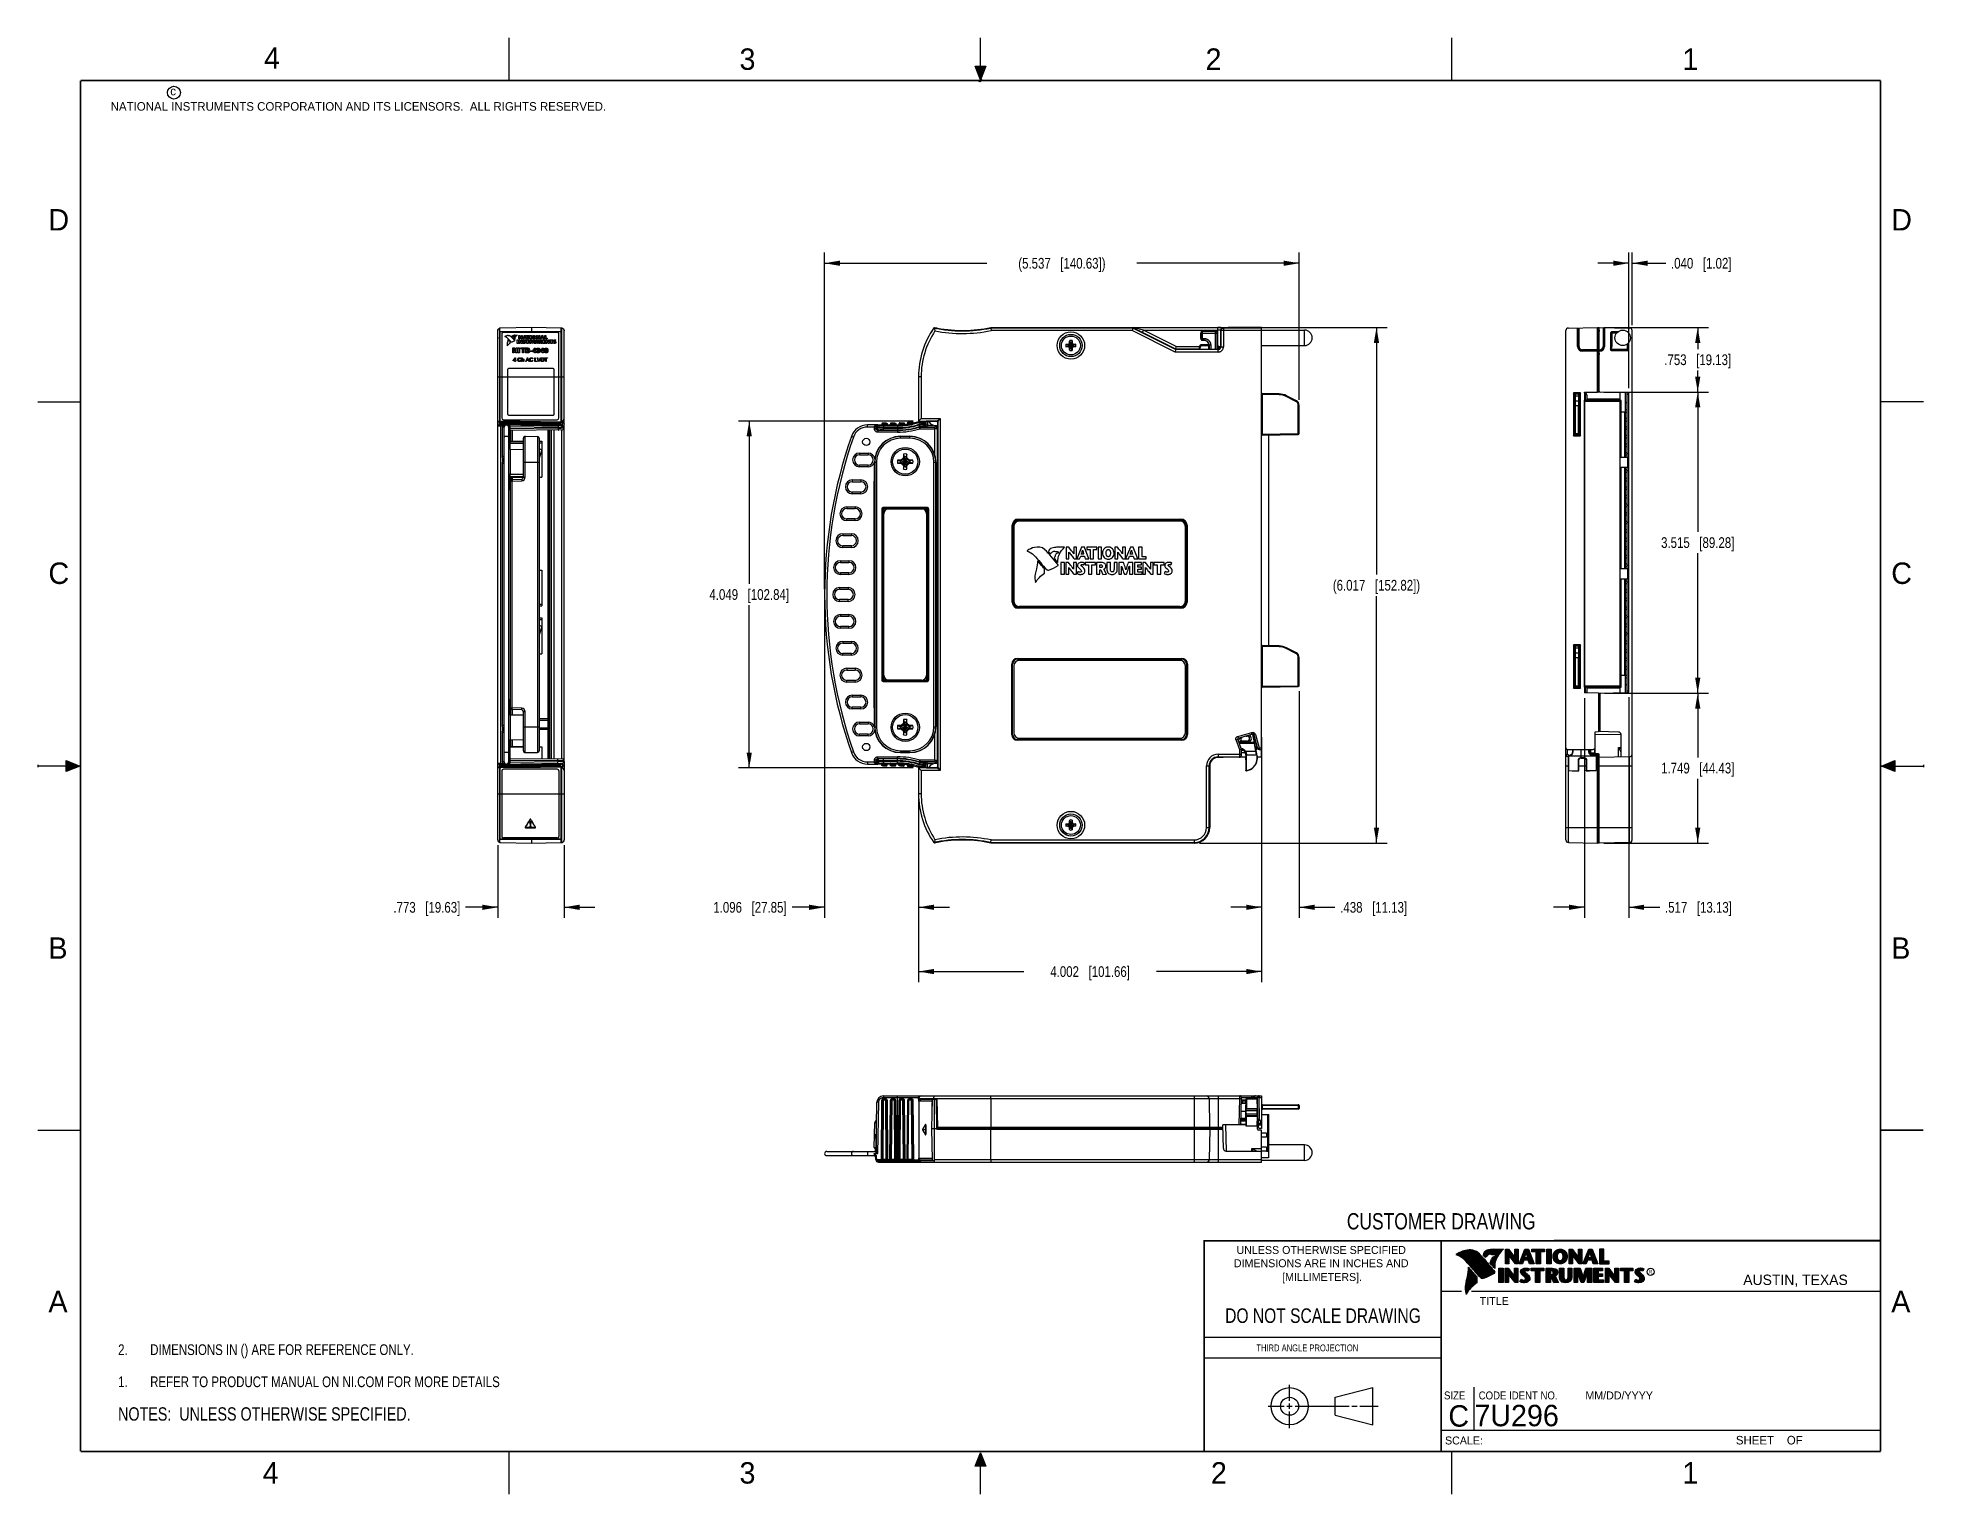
# Model space of a CAD drawing. Header units: inches. Extents: x 0 to 22, y 0 to 17.
import ezdxf

# ---------------------------------------------------------------- set-up
doc = ezdxf.new("R2010")
doc.units = ezdxf.units.IN
doc.header["$LTSCALE"] = 1.21
doc.header["$MEASUREMENT"] = 0
doc.layers.get('0').update_dxf_attribs({"linetype": 'CONTINUOUS'})
for name, color, linetype in [('02___PRT_ALL_AXES', 7, 'CONTINUOUS'), ('03___PRT_ALL_CURVES', 7, 'CONTINUOUS'), ('DATUMCURVES', 7, 'CONTINUOUS'), ('DETAIL', 7, 'CONTINUOUS'), ('DIMENSIONS', 7, 'CONTINUOUS'), ('ECAD_612164_01_28_R1206', 7, 'CONTINUOUS'), ('ECAD_693398_01_43__MSOP_0_65MM_', 7, 'CONTINUOUS'), ('ECAD_714726_01_16_R_2_0402_PKO_', 7, 'CONTINUOUS'), ('ECAD_715933_01_71_C1206_REV1', 7, 'CONTINUOUS'), ('ECAD_764640_01_374_B68_3_5MM_RA', 7, 'CONTINUOUS'), ('ECAD_765624_01_417_284258_2_54M', 7, 'CONTINUOUS'), ('ECAD_768047_01_374_1000X123MN1_', 7, 'CONTINUOUS'), ('ECAD_ASSY__LABEL_REV1', 7, 'CONTINUOUS')]:
    doc.layers.add(name, color=color, linetype=linetype)
doc.styles.get("Standard").update_dxf_attribs({"font": 'txt', "width": 0.8})
doc.styles.add('TEXTSTYLE_2', font='txt')
doc.styles.add('TEXTSTYLE_3', font='txt', dxfattribs={"width": 0.9})
doc.dimstyles.new('DIMSTYLE_1', dxfattribs={"dimtxt": 0.125, "dimasz": 0.18, "dimexe": 0.125, "dimexo": 0.0625, "dimgap": 0.0625, "dimtad": 0, "dimtih": 1, "dimtoh": 1, "dimdec": 3, "dimzin": 4, "dimdsep": 46, "dimtxsty": 'STANDARD', "dimblk": '_FILLED', "dimblk1": '_FILLED', "dimblk2": '_FILLED', "dimcen": 0.09, "dimadec": 0, "dimazin": 0, "dimtp": 0.001, "dimtm": 0.001, "dimtfac": 1, "dimtdec": 3, "dimtofl": 0, "dimtmove": 0, "dimatfit": 3, "dimldrblk": '_FILLED', "dimfxl": 1, "dimtolj": 1, "dimtzin": 4, "dimarcsym": 0})

msp = doc.modelspace()

# ---------------------------------------------------------------- texts
at = {"color": 2, "linetype": 'CONTINUOUS', "line_spacing_factor": 0.9}
for s, insert, char_height, width, attachment_point, style in [('4', (2.64, 16.8869), 0.25, 0.25, 1, 'TEXTSTYLE_2'), ('3', (8.1875, 16.875), 0.25, 0.25, 1, 'TEXTSTYLE_2'), ('2', (13.625, 16.875), 0.25, 0.25, 1, 'TEXTSTYLE_2'), ('1', (19.1875, 16.875), 0.25, 0.25, 1, 'TEXTSTYLE_2'), ('c', (1.5463, 16.428), 0.1, 0.1, 1, 'TEXTSTYLE_2'), ('NATIONAL INSTRUMENTS CORPORATION AND ITS LICENSORS.  ALL RIGHTS RESERVED.', (0.851, 16.2482), 0.1, 7.3, 1, 'TEXTSTYLE_2'), ('D', (0.125, 15), 0.25, 0.25, 1, 'TEXTSTYLE_2'), ('D', (21.625, 15), 0.25, 0.25, 1, 'TEXTSTYLE_2'), ('C', (0.125, 10.875), 0.25, 0.25, 1, 'TEXTSTYLE_2'), ('C', (21.625, 10.875), 0.25, 0.25, 1, 'TEXTSTYLE_2'), ('B', (0.125, 6.5), 0.25, 0.25, 1, 'TEXTSTYLE_2'), ('B', (21.625, 6.5), 0.25, 0.25, 1, 'TEXTSTYLE_2'), ('UNLESS OTHERWISE SPECIFIED', (14.9742, 2.8979), 0.093, 2.418, 2, 'TEXTSTYLE_2'), ('DIMENSIONS ARE IN INCHES AND', (14.9742, 2.7431), 0.093, 2.604, 2, 'TEXTSTYLE_2'), ('[MILLIMETERS].', (14.9844, 2.5829), 0.093, 1.302, 2, 'TEXTSTYLE_2'), ('R', (18.7972, 2.6166), 0.0418, 0.041753, 1, 'TEXTSTYLE_2'), ('AUSTIN, TEXAS', (19.898, 2.5642), 0.121576, 1.580488, 1, 'TEXTSTYLE_2'), ('A', (0.125, 2.375), 0.25, 0.25, 1, 'TEXTSTYLE_2'), ('TITLE', (16.8235, 2.303), 0.093, 0.465, 1, 'TEXTSTYLE_2'), ('A', (21.625, 2.375), 0.25, 0.25, 1, 'TEXTSTYLE_2'), ('SIZE', (16.407, 1.2002), 0.093, 0.3348, 1, 'TEXTSTYLE_3'), ('CODE IDENT NO.', (16.8114, 1.2002), 0.093, 1.1718, 1, 'TEXTSTYLE_3'), ('MM/DD/YYYY', (18.0565, 1.2002), 0.093, 0.93, 1, 'TEXTSTYLE_2'), ('SCALE:', (16.4187, 0.6745), 0.093, 0.558, 1, 'TEXTSTYLE_2'), ('SHEET    OF', (19.8121, 0.6815), 0.1, 1.1, 1, 'TEXTSTYLE_2'), ('4', (2.625, 0.375), 0.25, 0.25, 1, 'TEXTSTYLE_2'), ('3', (8.1875, 0.375), 0.25, 0.25, 1, 'TEXTSTYLE_2'), ('2', (13.6875, 0.375), 0.25, 0.25, 1, 'TEXTSTYLE_2'), ('1', (19.1875, 0.375), 0.25, 0.25, 1, 'TEXTSTYLE_2')]:
    msp.add_mtext(s, dxfattribs=dict(at, insert=insert, char_height=char_height, width=width, attachment_point=attachment_point, style=style))
at = {"color": 7, "linetype": 'CONTINUOUS', "attachment_point": 2, "line_spacing_factor": 0.9}
for s, insert, char_height, width in [('CUSTOMER DRAWING', (16.3742, 3.2811), 0.19, 2.432), ('DO NOT SCALE DRAWING', (14.9953, 2.1698), 0.17, 2.72)]:
    msp.add_mtext(s, dxfattribs=dict(at, insert=insert, char_height=char_height, width=width))
at = {"color": 2, "linetype": 'CONTINUOUS', "insert": (14.2178, 1.7486), "char_height": 0.08, "width": 1.408, "attachment_point": 1, "line_spacing_factor": 0.9}
msp.add_mtext('THIRD ANGLE PROJECTION', dxfattribs=at)
at = {"color": 7, "linetype": 'CONTINUOUS', "char_height": 0.25, "line_spacing_factor": 0.9, "style": 'TEXTSTYLE_2'}
for s, insert, width, attachment_point in [('C', (16.5785, 1.0393), 0.25, 2), ('7U296', (16.7614, 1.0441), 1.25, 1)]:
    msp.add_mtext(s, dxfattribs=dict(at, insert=insert, width=width, attachment_point=attachment_point))

# ---------------------------------------------------------------- blocks, each defined once
blk = doc.blocks.new('CUSTOM_NOTE_BL0', base_point=(3.625, 1.312))
at = {"color": 2, "linetype": 'CONTINUOUS', "width": 0.8}
for s, p in [('1.', (0.938, 1.25)), ('REFER TO PRODUCT MANUAL ON NI.COM FOR MORE DETAILS', (1.312, 1.25))]:
    blk.add_text(s, height=0.125, dxfattribs=at).set_placement(p)
blk = doc.blocks.new('_FILLED')
at = {"color": 0, "linetype": 'BYBLOCK'}
blk.add_solid([(0, 0), (-1, 0.17), (-1, -0.17)], dxfattribs=at)
blk = doc.blocks.new('*D0')
at = {"layer": 'DIMENSIONS', "color": 2, "linetype": 'CONTINUOUS'}
for p, q in [((5.368, 7.577), (5.368, 6.726)), ((6.141, 7.575), (6.141, 6.726)), ((5.368, 6.851), (4.992, 6.851)), ((6.141, 6.851), (6.501, 6.851))]:
    blk.add_line(p, q, dxfattribs=at)
at = {"layer": 'DIMENSIONS', "color": 2, "linetype": 'CONTINUOUS', "xscale": 0.18, "yscale": 0.18, "zscale": 0.18}
blk.add_blockref('_FILLED', (5.368, 6.851), dxfattribs=at)
at = {"layer": 'DIMENSIONS', "color": 2, "linetype": 'CONTINUOUS', "xscale": 0.18, "yscale": 0.18, "zscale": 0.18, "rotation": 180}
blk.add_blockref('_FILLED', (6.141, 6.851), dxfattribs=at)
at = {"layer": 'DIMENSIONS', "color": 2, "linetype": 'CONTINUOUS', "insert": (4.93, 6.913), "char_height": 0.125, "width": 1.225, "attachment_point": 3, "line_spacing_factor": 0.9}
blk.add_mtext('.773{\\Ftxt.shx;\\W1.000000;\\H0.125000; }[19.63]', dxfattribs=at)
blk = doc.blocks.new('*D1')
at = {"layer": 'DIMENSIONS', "color": 2, "linetype": 'CONTINUOUS'}
for p, q in [((10.214, 12.526), (8.176, 12.526)), ((8.301, 12.526), (8.301, 10.627)), ((8.301, 8.477), (8.301, 10.377)), ((10.214, 8.477), (8.176, 8.477))]:
    blk.add_line(p, q, dxfattribs=at)
at = {"layer": 'DIMENSIONS', "color": 2, "linetype": 'CONTINUOUS', "xscale": 0.18, "yscale": 0.18, "zscale": 0.18}
for p, rotation in [((8.301, 12.526), 90), ((8.301, 8.477), 269.999997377)]:
    blk.add_blockref('_FILLED', p, dxfattribs=dict(at, rotation=rotation))
at = {"layer": 'DIMENSIONS', "color": 2, "linetype": 'CONTINUOUS', "insert": (8.301, 10.564), "char_height": 0.125, "width": 1.425, "attachment_point": 2, "line_spacing_factor": 0.9}
blk.add_mtext('4.049{\\Ftxt.shx;\\W1.000000;\\H0.125000; }[102.84]', dxfattribs=at)
blk = doc.blocks.new('*D2')
at = {"layer": 'DIMENSIONS', "color": 2, "linetype": 'CONTINUOUS'}
for p, q in [((9.18, 10.439), (9.18, 6.726)), ((10.277, 8.113), (10.277, 6.726)), ((9.18, 6.851), (8.8, 6.851)), ((10.277, 6.851), (10.637, 6.851))]:
    blk.add_line(p, q, dxfattribs=at)
at = {"layer": 'DIMENSIONS', "color": 2, "linetype": 'CONTINUOUS', "xscale": 0.18, "yscale": 0.18, "zscale": 0.18}
blk.add_blockref('_FILLED', (9.18, 6.851), dxfattribs=at)
at = {"layer": 'DIMENSIONS', "color": 2, "linetype": 'CONTINUOUS', "xscale": 0.18, "yscale": 0.18, "zscale": 0.18, "rotation": 180}
blk.add_blockref('_FILLED', (10.277, 6.851), dxfattribs=at)
at = {"layer": 'DIMENSIONS', "color": 2, "linetype": 'CONTINUOUS', "insert": (8.737, 6.913), "char_height": 0.125, "width": 1.325, "attachment_point": 3, "line_spacing_factor": 0.9}
blk.add_mtext('1.096{\\Ftxt.shx;\\W1.000000;\\H0.125000; }[27.85]', dxfattribs=at)
blk = doc.blocks.new('*D3')
at = {"layer": 'DIMENSIONS', "color": 2, "linetype": 'CONTINUOUS'}
for p, q in [((14.717, 9.375), (14.717, 6.726)), ((14.279, 8.838), (14.279, 6.726)), ((14.279, 6.851), (13.919, 6.851)), ((14.717, 6.851), (15.134, 6.851))]:
    blk.add_line(p, q, dxfattribs=at)
at = {"layer": 'DIMENSIONS', "color": 2, "linetype": 'CONTINUOUS', "xscale": 0.18, "yscale": 0.18, "zscale": 0.18}
blk.add_blockref('_FILLED', (14.279, 6.851), dxfattribs=at)
at = {"layer": 'DIMENSIONS', "color": 2, "linetype": 'CONTINUOUS', "xscale": 0.18, "yscale": 0.18, "zscale": 0.18, "rotation": 180}
blk.add_blockref('_FILLED', (14.717, 6.851), dxfattribs=at)
at = {"layer": 'DIMENSIONS', "color": 2, "linetype": 'CONTINUOUS', "insert": (15.196, 6.913), "char_height": 0.125, "width": 1.225, "attachment_point": 1, "line_spacing_factor": 0.9}
blk.add_mtext('.438{\\Ftxt.shx;\\W1.000000;\\H0.125000; }[11.13]', dxfattribs=at)
blk = doc.blocks.new('*D4')
at = {"layer": 'DIMENSIONS', "color": 2, "linetype": 'CONTINUOUS'}
for p, q in [((13.939, 13.618), (15.744, 13.618)), ((15.619, 13.618), (15.619, 10.734)), ((15.619, 7.601), (15.619, 10.484)), ((13.554, 7.601), (15.744, 7.601))]:
    blk.add_line(p, q, dxfattribs=at)
at = {"layer": 'DIMENSIONS', "color": 2, "linetype": 'CONTINUOUS', "xscale": 0.18, "yscale": 0.18, "zscale": 0.18}
for p, rotation in [((15.619, 13.618), 90), ((15.619, 7.601), 270)]:
    blk.add_blockref('_FILLED', p, dxfattribs=dict(at, rotation=rotation))
at = {"layer": 'DIMENSIONS', "color": 2, "linetype": 'CONTINUOUS', "insert": (15.619, 10.672), "char_height": 0.125, "width": 1.625, "attachment_point": 2, "line_spacing_factor": 0.9}
blk.add_mtext('(6.017{\\Ftxt.shx;\\W1.000000;\\H0.125000; }[152.82])', dxfattribs=at)
blk = doc.blocks.new('*D5')
at = {"layer": 'DIMENSIONS', "color": 2, "linetype": 'CONTINUOUS'}
for p, q in [((9.18, 10.564), (9.18, 14.493)), ((9.18, 14.368), (11.074, 14.368)), ((14.717, 14.368), (12.824, 14.368)), ((14.717, 12.772), (14.717, 14.493))]:
    blk.add_line(p, q, dxfattribs=at)
at = {"layer": 'DIMENSIONS', "color": 2, "linetype": 'CONTINUOUS', "xscale": 0.18, "yscale": 0.18, "zscale": 0.18, "rotation": 180}
blk.add_blockref('_FILLED', (9.18, 14.368), dxfattribs=at)
at = {"layer": 'DIMENSIONS', "color": 2, "linetype": 'CONTINUOUS', "xscale": 0.18, "yscale": 0.18, "zscale": 0.18}
blk.add_blockref('_FILLED', (14.717, 14.368), dxfattribs=at)
at = {"layer": 'DIMENSIONS', "color": 2, "linetype": 'CONTINUOUS', "insert": (11.949, 14.43), "char_height": 0.125, "width": 1.625, "attachment_point": 2, "line_spacing_factor": 0.9}
blk.add_mtext('(5.537{\\Ftxt.shx;\\W1.000000;\\H0.125000; }[140.63])', dxfattribs=at)
blk = doc.blocks.new('*D6')
at = {"layer": 'DIMENSIONS', "color": 2, "linetype": 'CONTINUOUS'}
for p, q in [((18.045, 9.29), (18.045, 6.726)), ((18.562, 9.303), (18.562, 6.726)), ((18.045, 6.851), (17.685, 6.851)), ((18.562, 6.851), (18.923, 6.851))]:
    blk.add_line(p, q, dxfattribs=at)
at = {"layer": 'DIMENSIONS', "color": 2, "linetype": 'CONTINUOUS', "xscale": 0.18, "yscale": 0.18, "zscale": 0.18}
blk.add_blockref('_FILLED', (18.045, 6.851), dxfattribs=at)
at = {"layer": 'DIMENSIONS', "color": 2, "linetype": 'CONTINUOUS', "xscale": 0.18, "yscale": 0.18, "zscale": 0.18, "rotation": 180}
blk.add_blockref('_FILLED', (18.562, 6.851), dxfattribs=at)
at = {"layer": 'DIMENSIONS', "color": 2, "linetype": 'CONTINUOUS', "insert": (18.985, 6.913), "char_height": 0.125, "width": 1.225, "attachment_point": 1, "line_spacing_factor": 0.9}
blk.add_mtext('.517{\\Ftxt.shx;\\W1.000000;\\H0.125000; }[13.13]', dxfattribs=at)
blk = doc.blocks.new('*D7')
at = {"layer": 'DIMENSIONS', "color": 2, "linetype": 'CONTINUOUS'}
for p, q in [((18.271, 12.865), (19.492, 12.865)), ((19.367, 12.865), (19.367, 11.233)), ((19.367, 9.35), (19.367, 10.983)), ((18.281, 9.35), (19.492, 9.35))]:
    blk.add_line(p, q, dxfattribs=at)
at = {"layer": 'DIMENSIONS', "color": 2, "linetype": 'CONTINUOUS', "xscale": 0.18, "yscale": 0.18, "zscale": 0.18}
for p, rotation in [((19.367, 12.865), 90), ((19.367, 9.35), 270)]:
    blk.add_blockref('_FILLED', p, dxfattribs=dict(at, rotation=rotation))
at = {"layer": 'DIMENSIONS', "color": 2, "linetype": 'CONTINUOUS', "insert": (19.367, 11.17), "char_height": 0.125, "width": 1.325, "attachment_point": 2, "line_spacing_factor": 0.9}
blk.add_mtext('3.515{\\Ftxt.shx;\\W1.000000;\\H0.125000; }[89.28]', dxfattribs=at)
blk = doc.blocks.new('*D8')
at = {"layer": 'DIMENSIONS', "color": 2, "linetype": 'CONTINUOUS'}
for p, q in [((18.281, 9.35), (19.492, 9.35)), ((19.367, 9.35), (19.367, 8.601)), ((19.367, 7.601), (19.367, 8.351)), ((18.271, 7.601), (19.492, 7.601))]:
    blk.add_line(p, q, dxfattribs=at)
at = {"layer": 'DIMENSIONS', "color": 2, "linetype": 'CONTINUOUS', "xscale": 0.18, "yscale": 0.18, "zscale": 0.18}
for p, rotation in [((19.367, 9.35), 90), ((19.367, 7.601), 270)]:
    blk.add_blockref('_FILLED', p, dxfattribs=dict(at, rotation=rotation))
at = {"layer": 'DIMENSIONS', "color": 2, "linetype": 'CONTINUOUS', "insert": (19.367, 8.538), "char_height": 0.125, "width": 1.325, "attachment_point": 2, "line_spacing_factor": 0.9}
blk.add_mtext('1.749{\\Ftxt.shx;\\W1.000000;\\H0.125000; }[44.43]', dxfattribs=at)
blk = doc.blocks.new('*D9')
at = {"layer": 'DIMENSIONS', "color": 2, "linetype": 'CONTINUOUS'}
for p, q in [((18.271, 13.618), (19.492, 13.618)), ((19.367, 13.618), (19.367, 13.366)), ((19.367, 12.865), (19.367, 13.116)), ((18.271, 12.865), (19.492, 12.865))]:
    blk.add_line(p, q, dxfattribs=at)
at = {"layer": 'DIMENSIONS', "color": 2, "linetype": 'CONTINUOUS', "xscale": 0.18, "yscale": 0.18, "zscale": 0.18}
for p, rotation in [((19.367, 13.618), 90), ((19.367, 12.865), 270)]:
    blk.add_blockref('_FILLED', p, dxfattribs=dict(at, rotation=rotation))
at = {"layer": 'DIMENSIONS', "color": 2, "linetype": 'CONTINUOUS', "insert": (19.367, 13.304), "char_height": 0.125, "width": 1.225, "attachment_point": 2, "line_spacing_factor": 0.9}
blk.add_mtext('.753{\\Ftxt.shx;\\W1.000000;\\H0.125000; }[19.13]', dxfattribs=at)
blk = doc.blocks.new('*D10')
at = {"layer": 'DIMENSIONS', "color": 2, "linetype": 'CONTINUOUS'}
for p, q in [((14.279, 8.543), (14.279, 5.976)), ((10.277, 8.113), (10.277, 5.976)), ((10.277, 6.101), (11.503, 6.101)), ((14.279, 6.101), (13.053, 6.101))]:
    blk.add_line(p, q, dxfattribs=at)
at = {"layer": 'DIMENSIONS', "color": 2, "linetype": 'CONTINUOUS', "xscale": 0.18, "yscale": 0.18, "zscale": 0.18, "rotation": 180}
blk.add_blockref('_FILLED', (10.277, 6.101), dxfattribs=at)
at = {"layer": 'DIMENSIONS', "color": 2, "linetype": 'CONTINUOUS', "xscale": 0.18, "yscale": 0.18, "zscale": 0.18}
blk.add_blockref('_FILLED', (14.279, 6.101), dxfattribs=at)
at = {"layer": 'DIMENSIONS', "color": 2, "linetype": 'CONTINUOUS', "insert": (12.278, 6.163), "char_height": 0.125, "width": 1.425, "attachment_point": 2, "line_spacing_factor": 0.9}
blk.add_mtext('4.002{\\Ftxt.shx;\\W1.000000;\\H0.125000; }[101.66]', dxfattribs=at)
blk = doc.blocks.new('*D11')
at = {"layer": 'DIMENSIONS', "color": 2, "linetype": 'CONTINUOUS'}
for p, q in [((18.562, 14.368), (18.202, 14.368)), ((18.562, 12.911), (18.562, 14.493)), ((18.602, 13.644), (18.602, 14.493)), ((18.602, 14.368), (18.993, 14.368))]:
    blk.add_line(p, q, dxfattribs=at)
at = {"layer": 'DIMENSIONS', "color": 2, "linetype": 'CONTINUOUS', "xscale": 0.18, "yscale": 0.18, "zscale": 0.18}
blk.add_blockref('_FILLED', (18.562, 14.368), dxfattribs=at)
at = {"layer": 'DIMENSIONS', "color": 2, "linetype": 'CONTINUOUS', "xscale": 0.18, "yscale": 0.18, "zscale": 0.18, "rotation": 180}
blk.add_blockref('_FILLED', (18.602, 14.368), dxfattribs=at)
at = {"layer": 'DIMENSIONS', "color": 2, "linetype": 'CONTINUOUS', "insert": (19.055, 14.43), "char_height": 0.125, "width": 1.125, "attachment_point": 1, "line_spacing_factor": 0.9}
blk.add_mtext('.040{\\Ftxt.shx;\\W1.000000;\\H0.125000; }[1.02]', dxfattribs=at)
blk = doc.blocks.new('NOTES_HEADER_BL1', base_point=(3.1215, 0.9375))
at = {"layer": 'DETAIL', "color": 2, "linetype": 'CONTINUOUS', "width": 0.8}
blk.add_text('NOTES:  UNLESS OTHERWISE SPECIFIED.', height=0.156, dxfattribs=at).set_placement((0.9375, 0.8595))
blk = doc.blocks.new('DIMS_REF_BL2', base_point=(3.125, 1.687))
at = {"layer": 'DETAIL', "color": 2, "linetype": 'CONTINUOUS', "width": 0.8}
for s, p in [('2.', (0.938, 1.625)), ('DIMENSIONS IN () ARE FOR REFERENCE ONLY.', (1.312, 1.625))]:
    blk.add_text(s, height=0.125, dxfattribs=at).set_placement(p)

# ---------------------------------------------------------------- dimensions: what is measured, and where the dimension line sits
at = {"layer": 'DIMENSIONS', "color": 2, "linetype": 'CONTINUOUS'}
for base, p1, p2, angle, picture, middle in [((9.1803, 14.3679), (14.717, 12.7094), (9.1803, 10.5019), 180, '*D5', (11.9487, 14.3679)), ((15.619, 7.6011), (13.877, 13.6177), (13.492, 7.6011), 270, '*D4', (15.619, 10.6094))]:
    dim = msp.add_linear_dim(base=base, p1=p1, p2=p2, angle=angle, text='(<>)', dimstyle='DIMSTYLE_1', dxfattribs=at)
    dim.commit()
    dim.dimension.update_dxf_attribs({"geometry": picture, "text_midpoint": middle, "dimtype": 160})
for base, p1, p2, picture, middle in [((18.6016, 14.3679), (18.5616, 12.8489), (18.6016, 13.5816), '*D11', (19.6176, 14.3679)), ((14.717, 6.8509), (14.279, 8.9006), (14.717, 9.4374), '*D3', (15.8087, 6.8509)), ((18.5616, 6.8509), (18.0446, 9.3528), (18.5616, 9.3659), '*D6', (19.5976, 6.8509)), ((14.279, 6.1009), (10.2767, 8.1759), (14.279, 8.6055), '*D10', (12.2779, 6.1009)), ((6.1413, 6.8509), (5.3683, 7.6393), (6.1413, 7.637), '*D0', (4.3171, 6.8509))]:
    dim = msp.add_linear_dim(base=base, p1=p1, p2=p2, dimstyle='DIMSTYLE_1', dxfattribs=at)
    dim.commit()
    dim.dimension.update_dxf_attribs({"geometry": picture, "text_midpoint": middle, "dimtype": 160})
for base, p1, p2, angle, picture, middle in [((19.3666, 13.6179), (18.2086, 12.8649), (18.2086, 13.6179), 90, '*D9', (19.3666, 13.2414)), ((19.3666, 9.3501), (18.2086, 12.8649), (18.2186, 9.3501), 270, '*D7', (19.3666, 11.1075)), ((8.3014, 8.4774), (10.2767, 12.5264), (10.2767, 8.4774), 270, '*D1', (8.3014, 10.5019)), ((9.1803, 6.8509), (10.2767, 8.1759), (9.1803, 10.5019), 180, '*D2', (8.0749, 6.8509)), ((19.3666, 7.6009), (18.2186, 9.3501), (18.2086, 7.6009), 270, '*D8', (19.3666, 8.4755))]:
    dim = msp.add_linear_dim(base=base, p1=p1, p2=p2, angle=angle, dimstyle='DIMSTYLE_1', dxfattribs=at)
    dim.commit()
    dim.dimension.update_dxf_attribs({"geometry": picture, "text_midpoint": middle, "dimtype": 160})

# ---------------------------------------------------------------- hatches: boundary and pattern name
at = {"linetype": 'CONTINUOUS'}
for points in [[(11, 16.51), (10.9375, 16.6663), (11.0625, 16.6663)], [(0.3337, 8.5625), (0.49, 8.5), (0.3337, 8.4375)], [(21.6663, 8.5625), (21.6663, 8.4375), (21.51, 8.5)], [(10.9375, 0.3287), (11, 0.485), (11.0625, 0.3287)]]:
    msp.add_hatch(color=2, dxfattribs=at).paths.add_polyline_path(points)

# ---------------------------------------------------------------- linework, layer by layer
at = {"color": 2, "linetype": 'CONTINUOUS'}
for p, q in [((5.5, 16.5), (5.5, 17)), ((11, 16.485), (11, 17)), ((16.5, 16.5), (16.5, 17)), ((11, 16.51), (10.9375, 16.6663)), ((10.9375, 16.6663), (11.0625, 16.6663)), ((11.015, 16.515), (10.985, 16.485)), ((10.985, 16.485), (11, 16.515)), ((11.0625, 16.6663), (11, 16.51)), ((11, 16.485), (11.015, 16.515)), ((0, 12.75), (0.5, 12.75)), ((22, 12.75), (21.5, 12.75)), ((0, 8.515), (0, 8.485)), ((0.49, 8.5), (0, 8.5)), ((0.3337, 8.4375), (0.3337, 8.5625)), ((0.3337, 8.5625), (0.49, 8.5)), ((0.49, 8.5), (0.3337, 8.4375)), ((21.51, 8.5), (21.6663, 8.5625)), ((21.51, 8.5), (22, 8.5)), ((21.6663, 8.4375), (21.51, 8.5)), ((21.6663, 8.5625), (21.6663, 8.4375)), ((22, 8.515), (22, 8.485)), ((0, 4.25), (0.5, 4.25)), ((16.375, 2.96), (21.5, 2.96)), ((16.5578, 2.796), (16.5578, 2.7989)), ((16.5646, 2.7936), (16.5646, 2.8033)), ((16.5714, 2.7909), (16.5714, 2.8075)), ((16.5782, 2.788), (16.5782, 2.8116)), ((16.5851, 2.7849), (16.5851, 2.8154)), ((16.5919, 2.7815), (16.5919, 2.819)), ((16.5987, 2.7778), (16.5987, 2.8221)), ((16.6055, 2.7738), (16.6055, 2.8249)), ((16.6124, 2.7696), (16.6124, 2.8276)), ((16.6192, 2.765), (16.6192, 2.8301)), ((16.626, 2.7601), (16.626, 2.8325)), ((16.6329, 2.7549), (16.6329, 2.8347)), ((16.6397, 2.7492), (16.6397, 2.8367)), ((16.6465, 2.7431), (16.6465, 2.8386)), ((16.6533, 2.7366), (16.6533, 2.8403)), ((16.6602, 2.7295), (16.6602, 2.8419)), ((16.667, 2.7221), (16.667, 2.8435)), ((16.6738, 2.7146), (16.6738, 2.8449)), ((16.6806, 2.707), (16.6806, 2.8459)), ((16.6875, 2.6995), (16.6875, 2.8467)), ((16.7939, 2.533), (16.6919, 2.6489)), ((16.6943, 2.6918), (16.6943, 2.8472)), ((16.7011, 2.6841), (16.7011, 2.8474)), ((16.708, 2.6764), (16.708, 2.8474)), ((16.7148, 2.6685), (16.7148, 2.847)), ((16.7216, 2.6607), (16.7216, 2.8465)), ((16.7284, 2.6527), (16.7284, 2.8456)), ((16.7353, 2.6447), (16.7353, 2.8445)), ((16.7421, 2.6366), (16.7421, 2.8431)), ((16.7489, 2.6285), (16.7489, 2.8417)), ((16.7557, 2.6204), (16.7557, 2.84)), ((16.7626, 2.6125), (16.7626, 2.8378)), ((16.7694, 2.6046), (16.7694, 2.8352)), ((16.7762, 2.5968), (16.7762, 2.8321)), ((16.7831, 2.5891), (16.7831, 2.8284)), ((16.7899, 2.5815), (16.7899, 2.8242)), ((16.7967, 2.5739), (16.7967, 2.8193)), ((16.8035, 2.5665), (16.8035, 2.8136)), ((16.8104, 2.5591), (16.8104, 2.807)), ((16.8172, 2.5519), (16.8172, 2.7996)), ((16.824, 2.5447), (16.824, 2.7924)), ((16.8308, 2.5375), (16.8308, 2.7853)), ((16.8377, 2.5314), (16.8377, 2.7781)), ((16.8445, 2.5262), (16.8445, 2.7709)), ((16.8513, 2.523), (16.8513, 2.7637)), ((16.8581, 2.5224), (16.8581, 2.7565)), ((16.8864, 2.7664), (16.8632, 2.7937)), ((16.865, 2.5241), (16.865, 2.7493)), ((16.8877, 2.7723), (16.8682, 2.7952)), ((16.8718, 2.791), (16.8718, 2.8085)), ((16.8718, 2.527), (16.8718, 2.7421)), ((16.8786, 2.783), (16.8786, 2.8206)), ((16.8786, 2.5298), (16.8786, 2.7348)), ((16.8855, 2.7749), (16.8855, 2.8281)), ((16.8855, 2.5327), (16.8855, 2.727)), ((16.8923, 2.7747), (16.8923, 2.8335)), ((16.8923, 2.5356), (16.8923, 2.7187)), ((16.8991, 2.7788), (16.8991, 2.8375)), ((16.8991, 2.5385), (16.8991, 2.7104)), ((16.9059, 2.7837), (16.9059, 2.8408)), ((16.9059, 2.5415), (16.9059, 2.7022)), ((16.9128, 2.7896), (16.9128, 2.8436)), ((16.9128, 2.5446), (16.9128, 2.6939)), ((16.9196, 2.7966), (16.9196, 2.8459)), ((16.9196, 2.5477), (16.9196, 2.6856)), ((16.9264, 2.8018), (16.9264, 2.8477)), ((16.9264, 2.5508), (16.9264, 2.6774)), ((16.9332, 2.8053), (16.9332, 2.849)), ((16.9332, 2.554), (16.9332, 2.6691)), ((16.9401, 2.8077), (16.9401, 2.8499)), ((16.9401, 2.5573), (16.9401, 2.6608)), ((16.9616, 2.6797), (16.9434, 2.7005)), ((16.9469, 2.8082), (16.9469, 2.8509)), ((16.9469, 2.5606), (16.9469, 2.6526)), ((16.9653, 2.6828), (16.9492, 2.7013)), ((16.9537, 2.8069), (16.9537, 2.8518)), ((16.9537, 2.696), (16.9537, 2.7109)), ((16.9537, 2.5639), (16.9537, 2.6443)), ((16.9606, 2.8048), (16.9606, 2.8525)), ((16.9606, 2.6882), (16.9606, 2.7266)), ((16.9674, 2.8034), (16.9674, 2.8531)), ((16.9674, 2.6802), (16.9674, 2.7444)), ((16.9742, 2.8027), (16.9742, 2.8536)), ((16.9742, 2.672), (16.9742, 2.7568)), ((16.981, 2.8023), (16.981, 2.854)), ((16.981, 2.664), (16.981, 2.7634)), ((16.9838, 2.8589), (17.0997, 2.8607)), ((16.9839, 2.8541), (17.087, 2.8557)), ((16.9879, 2.802), (16.9879, 2.8542)), ((16.9879, 2.6563), (16.9879, 2.7665)), ((16.999, 2.637), (16.9946, 2.6418)), ((16.9947, 2.8019), (16.9947, 2.8543)), ((16.9947, 2.6748), (16.9947, 2.7683)), ((17.0015, 2.8005), (17.0015, 2.8544)), ((17.0015, 2.7195), (17.0015, 2.7694)), ((17.0083, 2.7963), (17.0083, 2.8545)), ((17.0083, 2.7388), (17.0083, 2.7698)), ((17.0152, 2.755), (17.0152, 2.8546)), ((17.022, 2.7691), (17.022, 2.8547)), ((17.0288, 2.7817), (17.0288, 2.8548)), ((17.0357, 2.7931), (17.0357, 2.8549)), ((17.0425, 2.8035), (17.0425, 2.855)), ((17.0493, 2.8131), (17.0493, 2.8551)), ((17.0561, 2.822), (17.0561, 2.8552)), ((17.063, 2.8303), (17.063, 2.8553)), ((17.0698, 2.8381), (17.0698, 2.8554)), ((17.0766, 2.8454), (17.0766, 2.8555)), ((17.1243, 2.8592), (17.1609, 2.8592)), ((17.1243, 2.6915), (17.1243, 2.8592)), ((17.1637, 2.6915), (17.1243, 2.6915)), ((17.1291, 2.8543), (17.1585, 2.8543)), ((17.1291, 2.6963), (17.1291, 2.8543)), ((17.1589, 2.6963), (17.1291, 2.6963)), ((17.1381, 2.6963), (17.1381, 2.8543)), ((17.1447, 2.6963), (17.1447, 2.8543)), ((17.1514, 2.6963), (17.1514, 2.8543)), ((17.1589, 2.8042), (17.1581, 2.8543)), ((17.1585, 2.8543), (17.2383, 2.7492)), ((17.2418, 2.6963), (17.1589, 2.8042)), ((17.1589, 2.8042), (17.1589, 2.6963)), ((17.1609, 2.8592), (17.2334, 2.7636)), ((17.2395, 2.6915), (17.1637, 2.7899)), ((17.1637, 2.7899), (17.1637, 2.6915)), ((17.1648, 2.7965), (17.1648, 2.8461)), ((17.1714, 2.7879), (17.1714, 2.8373)), ((17.1781, 2.7792), (17.1781, 2.8285)), ((17.1848, 2.7705), (17.1848, 2.8197)), ((17.1915, 2.7618), (17.1915, 2.8109)), ((17.1981, 2.7531), (17.1981, 2.8021)), ((17.2048, 2.7445), (17.2048, 2.7933)), ((17.2115, 2.7358), (17.2115, 2.7845)), ((17.2182, 2.7271), (17.2182, 2.7757)), ((17.2248, 2.7184), (17.2248, 2.7669)), ((17.2315, 2.7098), (17.2315, 2.7581)), ((17.2334, 2.8592), (17.2732, 2.8592)), ((17.2334, 2.7636), (17.2334, 2.8592)), ((17.2382, 2.7011), (17.2383, 2.7492)), ((17.2383, 2.8543), (17.2684, 2.8543)), ((17.2383, 2.7492), (17.2383, 2.8543)), ((17.2732, 2.6915), (17.2395, 2.6915)), ((17.2684, 2.6963), (17.2418, 2.6963)), ((17.2449, 2.6963), (17.2449, 2.8543)), ((17.2515, 2.6963), (17.2515, 2.8543)), ((17.2582, 2.6963), (17.2582, 2.8543)), ((17.2649, 2.6963), (17.2649, 2.8543)), ((17.2684, 2.8543), (17.2684, 2.6963)), ((17.2732, 2.8592), (17.2732, 2.6915)), ((17.2831, 2.6915), (17.3516, 2.8591)), ((17.3228, 2.6915), (17.2831, 2.6915)), ((17.2903, 2.6964), (17.3548, 2.8542)), ((17.3195, 2.6964), (17.2903, 2.6964)), ((17.2983, 2.6964), (17.2983, 2.7158)), ((17.3049, 2.6964), (17.3049, 2.7322)), ((17.3116, 2.6964), (17.3116, 2.7485)), ((17.3183, 2.6964), (17.3183, 2.7648)), ((17.3356, 2.7364), (17.3195, 2.6964)), ((17.3388, 2.7316), (17.3228, 2.6915)), ((17.325, 2.7101), (17.325, 2.7812)), ((17.3316, 2.7267), (17.3316, 2.7975)), ((17.394, 2.7364), (17.3356, 2.7364)), ((17.3383, 2.7364), (17.3383, 2.8138)), ((17.3905, 2.7316), (17.3388, 2.7316)), ((17.3409, 2.7533), (17.3624, 2.8228)), ((17.389, 2.7533), (17.3409, 2.7533)), ((17.345, 2.7666), (17.345, 2.8302)), ((17.345, 2.7364), (17.345, 2.7533)), ((17.3475, 2.7581), (17.3659, 2.8179)), ((17.3827, 2.7581), (17.3475, 2.7581)), ((17.3516, 2.8591), (17.3938, 2.8591)), ((17.3517, 2.7882), (17.3517, 2.8465)), ((17.3517, 2.7364), (17.3517, 2.7533)), ((17.3548, 2.8542), (17.3905, 2.8542)), ((17.3583, 2.8098), (17.3583, 2.8542)), ((17.3583, 2.7364), (17.3583, 2.7533)), ((17.3624, 2.8228), (17.3701, 2.8228)), ((17.365, 2.8228), (17.365, 2.8542)), ((17.365, 2.7364), (17.365, 2.7533)), ((17.3659, 2.8179), (17.3664, 2.8179)), ((17.3664, 2.8179), (17.3827, 2.7581)), ((17.3701, 2.8228), (17.389, 2.7533)), ((17.3717, 2.817), (17.3717, 2.8542)), ((17.3717, 2.7364), (17.3717, 2.7533)), ((17.3784, 2.7925), (17.3784, 2.8542)), ((17.3784, 2.7364), (17.3784, 2.7533)), ((17.385, 2.7679), (17.385, 2.8542)), ((17.385, 2.7364), (17.385, 2.7533)), ((17.3905, 2.8542), (17.4504, 2.6964)), ((17.4039, 2.6915), (17.3905, 2.7316)), ((17.3917, 2.7364), (17.3917, 2.851)), ((17.3938, 2.8591), (17.4574, 2.6915)), ((17.4074, 2.6964), (17.394, 2.7364)), ((17.3984, 2.7232), (17.3984, 2.8334)), ((17.4574, 2.6915), (17.4039, 2.6915)), ((17.4051, 2.7034), (17.4051, 2.8158)), ((17.4504, 2.6964), (17.4074, 2.6964)), ((17.4118, 2.6964), (17.4118, 2.7982)), ((17.4184, 2.6964), (17.4184, 2.7806)), ((17.4251, 2.6964), (17.4251, 2.763)), ((17.4318, 2.6964), (17.4318, 2.7455)), ((17.4327, 2.8591), (17.5802, 2.8591)), ((17.4327, 2.8278), (17.4327, 2.8591)), ((17.481, 2.8278), (17.4327, 2.8278)), ((17.4375, 2.8542), (17.5753, 2.8542)), ((17.4375, 2.8327), (17.4375, 2.8542)), ((17.4859, 2.8327), (17.4375, 2.8327)), ((17.4385, 2.6964), (17.4385, 2.7279)), ((17.4451, 2.8327), (17.4451, 2.8542)), ((17.4451, 2.6964), (17.4451, 2.7103)), ((17.4518, 2.8327), (17.4518, 2.8542)), ((17.4585, 2.8327), (17.4585, 2.8542)), ((17.4652, 2.8327), (17.4652, 2.8542)), ((17.4718, 2.8327), (17.4718, 2.8542)), ((17.4785, 2.8327), (17.4785, 2.8542)), ((17.481, 2.6915), (17.481, 2.8278)), ((17.5318, 2.6915), (17.481, 2.6915)), ((17.4859, 2.8327), (17.4852, 2.8542)), ((17.4859, 2.6964), (17.4859, 2.8327)), ((17.5269, 2.6964), (17.4859, 2.6964)), ((17.4919, 2.6964), (17.4919, 2.8542)), ((17.4985, 2.6964), (17.4985, 2.8542)), ((17.5052, 2.6964), (17.5052, 2.8542)), ((17.5119, 2.6964), (17.5119, 2.8542)), ((17.5186, 2.6964), (17.5186, 2.8542)), ((17.5269, 2.8327), (17.5252, 2.8542)), ((17.5753, 2.8327), (17.5269, 2.8327)), ((17.5269, 2.8327), (17.5269, 2.6964)), ((17.5802, 2.8278), (17.5318, 2.8278)), ((17.5318, 2.8278), (17.5318, 2.6915)), ((17.5319, 2.8327), (17.5319, 2.8542)), ((17.5386, 2.8327), (17.5386, 2.8542)), ((17.5453, 2.8327), (17.5453, 2.8542)), ((17.5519, 2.8327), (17.5519, 2.8542)), ((17.5586, 2.8327), (17.5586, 2.8542)), ((17.5653, 2.8327), (17.5653, 2.8542)), ((17.572, 2.8327), (17.572, 2.8542)), ((17.5753, 2.8542), (17.5753, 2.8327)), ((17.5802, 2.8591), (17.5802, 2.8278)), ((17.6059, 2.8591), (17.6565, 2.8591)), ((17.6059, 2.6915), (17.6059, 2.8591)), ((17.6565, 2.6915), (17.6059, 2.6915)), ((17.6108, 2.8542), (17.6516, 2.8542)), ((17.6108, 2.6964), (17.6108, 2.8542)), ((17.6516, 2.6964), (17.6108, 2.6964)), ((17.6187, 2.6964), (17.6187, 2.8542)), ((17.6254, 2.6964), (17.6254, 2.8542)), ((17.632, 2.6964), (17.632, 2.8542)), ((17.6387, 2.6964), (17.6387, 2.8542)), ((17.6454, 2.6964), (17.6454, 2.8542)), ((17.6516, 2.8542), (17.6516, 2.6964)), ((17.6565, 2.8591), (17.6565, 2.6915)), ((17.6849, 2.7803), (17.6851, 2.7836)), ((17.6849, 2.7769), (17.6849, 2.7803)), ((17.6849, 2.7735), (17.6849, 2.7769)), ((17.6851, 2.7701), (17.6849, 2.7735)), ((17.6851, 2.7836), (17.6853, 2.7869)), ((17.6854, 2.7668), (17.6851, 2.7701)), ((17.6853, 2.7869), (17.6857, 2.7901)), ((17.6859, 2.7634), (17.6854, 2.7668)), ((17.6857, 2.7901), (17.6862, 2.7933)), ((17.6864, 2.76), (17.6859, 2.7634)), ((17.6862, 2.7933), (17.6868, 2.7964)), ((17.687, 2.7567), (17.6864, 2.76)), ((17.6868, 2.7964), (17.6876, 2.7995)), ((17.6878, 2.7535), (17.687, 2.7567)), ((17.6876, 2.7995), (17.6884, 2.8024)), ((17.6886, 2.7503), (17.6878, 2.7535)), ((17.6884, 2.8024), (17.6893, 2.8053)), ((17.6895, 2.7471), (17.6886, 2.7503)), ((17.6893, 2.8053), (17.6904, 2.8081)), ((17.6905, 2.7441), (17.6895, 2.7471)), ((17.6904, 2.8081), (17.6915, 2.8108)), ((17.6905, 2.7441), (17.6904, 2.8081)), ((17.6917, 2.7411), (17.6905, 2.7441)), ((17.6915, 2.8108), (17.6928, 2.8135)), ((17.6929, 2.7383), (17.6917, 2.7411)), ((17.6928, 2.8135), (17.6942, 2.8161)), ((17.6942, 2.7355), (17.6929, 2.7383)), ((17.6942, 2.8161), (17.6957, 2.8186)), ((17.6956, 2.7327), (17.6942, 2.7355)), ((17.6971, 2.7301), (17.6956, 2.7327)), ((17.6957, 2.8186), (17.6973, 2.8211)), ((17.6971, 2.7301), (17.6973, 2.8211)), ((17.6987, 2.7275), (17.6971, 2.7301)), ((17.6973, 2.8211), (17.699, 2.8236)), ((17.7003, 2.725), (17.6987, 2.7275)), ((17.699, 2.8236), (17.7008, 2.826)), ((17.7021, 2.7226), (17.7003, 2.725)), ((17.7008, 2.826), (17.7028, 2.8284)), ((17.704, 2.7203), (17.7021, 2.7226)), ((17.7028, 2.8284), (17.7048, 2.8307)), ((17.704, 2.7203), (17.7048, 2.8307)), ((17.706, 2.7181), (17.704, 2.7203)), ((17.7048, 2.8307), (17.707, 2.833)), ((17.708, 2.7159), (17.706, 2.7181)), ((17.707, 2.833), (17.7092, 2.8351)), ((17.7102, 2.7138), (17.708, 2.7159)), ((17.7092, 2.8351), (17.7114, 2.8372)), ((17.7102, 2.7138), (17.7114, 2.8372)), ((17.7124, 2.7119), (17.7102, 2.7138)), ((17.7114, 2.8372), (17.7138, 2.8392)), ((17.7147, 2.71), (17.7124, 2.7119)), ((17.7138, 2.8392), (17.7162, 2.841)), ((17.717, 2.7082), (17.7147, 2.71)), ((17.7162, 2.841), (17.7186, 2.8427)), ((17.717, 2.7082), (17.7186, 2.8427)), ((17.7195, 2.7066), (17.717, 2.7082)), ((17.7186, 2.8427), (17.721, 2.8444)), ((17.722, 2.705), (17.7195, 2.7066)), ((17.721, 2.8444), (17.7235, 2.8459)), ((17.7246, 2.7036), (17.722, 2.705)), ((17.7235, 2.8459), (17.7261, 2.8472)), ((17.7246, 2.7036), (17.7235, 2.8459)), ((17.7273, 2.7022), (17.7246, 2.7036)), ((17.7261, 2.8472), (17.7287, 2.8485)), ((17.7267, 2.7789), (17.7268, 2.7812)), ((17.7267, 2.7766), (17.7267, 2.7789)), ((17.7267, 2.7743), (17.7267, 2.7766)), ((17.7268, 2.772), (17.7267, 2.7743)), ((17.7268, 2.7812), (17.7269, 2.7835)), ((17.7269, 2.7696), (17.7268, 2.772)), ((17.7269, 2.7835), (17.727, 2.7857)), ((17.727, 2.7673), (17.7269, 2.7696)), ((17.727, 2.7857), (17.7272, 2.7879)), ((17.7272, 2.765), (17.727, 2.7673)), ((17.7272, 2.7879), (17.7274, 2.79)), ((17.7274, 2.7628), (17.7272, 2.765)), ((17.7301, 2.701), (17.7273, 2.7022)), ((17.7274, 2.79), (17.7276, 2.7921)), ((17.7277, 2.7606), (17.7274, 2.7628)), ((17.7276, 2.7921), (17.7279, 2.7941)), ((17.728, 2.7584), (17.7277, 2.7606)), ((17.7279, 2.7941), (17.7282, 2.7961)), ((17.7283, 2.7563), (17.728, 2.7584)), ((17.7282, 2.7961), (17.7286, 2.798)), ((17.7287, 2.7543), (17.7283, 2.7563)), ((17.7286, 2.798), (17.729, 2.7998)), ((17.7287, 2.8485), (17.7314, 2.8497)), ((17.7291, 2.7523), (17.7287, 2.7543)), ((17.729, 2.7998), (17.7294, 2.8016)), ((17.7295, 2.7503), (17.7291, 2.7523)), ((17.7294, 2.8016), (17.7299, 2.8034)), ((17.73, 2.7485), (17.7295, 2.7503)), ((17.7299, 2.8034), (17.7304, 2.8051)), ((17.7306, 2.7466), (17.73, 2.7485)), ((17.7301, 2.701), (17.7305, 2.7469)), ((17.733, 2.6999), (17.7301, 2.701)), ((17.7304, 2.8051), (17.7309, 2.8068)), ((17.7311, 2.7449), (17.7306, 2.7466)), ((17.7309, 2.8068), (17.7316, 2.8085)), ((17.731, 2.807), (17.7314, 2.8497)), ((17.7318, 2.7431), (17.7311, 2.7449)), ((17.7314, 2.8497), (17.7342, 2.8508)), ((17.7316, 2.8085), (17.7322, 2.8101)), ((17.7324, 2.7414), (17.7318, 2.7431)), ((17.7322, 2.8101), (17.7329, 2.8117)), ((17.7331, 2.7398), (17.7324, 2.7414)), ((17.7329, 2.8117), (17.7337, 2.8133)), ((17.736, 2.6989), (17.733, 2.6999)), ((17.7339, 2.7382), (17.7331, 2.7398)), ((17.7337, 2.8133), (17.7345, 2.8149)), ((17.7347, 2.7366), (17.7339, 2.7382)), ((17.7342, 2.8508), (17.737, 2.8517)), ((17.7345, 2.8149), (17.7354, 2.8164)), ((17.7355, 2.7351), (17.7347, 2.7366)), ((17.7354, 2.8164), (17.7364, 2.8178)), ((17.7365, 2.7337), (17.7355, 2.7351)), ((17.7391, 2.698), (17.736, 2.6989)), ((17.7364, 2.8178), (17.7374, 2.8192)), ((17.7374, 2.7323), (17.7365, 2.7337)), ((17.737, 2.8517), (17.7399, 2.8526)), ((17.7374, 2.8193), (17.737, 2.8517)), ((17.7374, 2.8192), (17.7384, 2.8206)), ((17.7385, 2.7309), (17.7374, 2.7323)), ((17.7384, 2.8206), (17.7395, 2.8218)), ((17.7388, 2.698), (17.7384, 2.7309)), ((17.7396, 2.7296), (17.7385, 2.7309)), ((17.7423, 2.6972), (17.7391, 2.698)), ((17.7395, 2.8218), (17.7407, 2.823)), ((17.7408, 2.7283), (17.7396, 2.7296)), ((17.7399, 2.8526), (17.7429, 2.8534)), ((17.7407, 2.823), (17.742, 2.8241)), ((17.742, 2.7272), (17.7408, 2.7283)), ((17.742, 2.8241), (17.7432, 2.8252)), ((17.7433, 2.7261), (17.742, 2.7272)), ((17.7456, 2.6966), (17.7423, 2.6972)), ((17.7429, 2.8534), (17.7459, 2.8541)), ((17.7432, 2.8252), (17.7446, 2.8261)), ((17.7446, 2.725), (17.7433, 2.7261)), ((17.7446, 2.8261), (17.746, 2.827)), ((17.746, 2.7241), (17.7446, 2.725)), ((17.7455, 2.8267), (17.7455, 2.854)), ((17.7455, 2.6966), (17.7455, 2.7244)), ((17.7489, 2.696), (17.7456, 2.6966)), ((17.7459, 2.8541), (17.749, 2.8546)), ((17.746, 2.827), (17.7474, 2.8278)), ((17.7475, 2.7232), (17.746, 2.7241)), ((17.7474, 2.8278), (17.7488, 2.8285)), ((17.749, 2.7224), (17.7475, 2.7232)), ((17.7488, 2.8285), (17.7503, 2.8291)), ((17.7523, 2.6956), (17.7489, 2.696)), ((17.749, 2.8546), (17.7522, 2.8551)), ((17.7506, 2.7217), (17.749, 2.7224)), ((17.7503, 2.8291), (17.7519, 2.8297)), ((17.7522, 2.7212), (17.7506, 2.7217)), ((17.7519, 2.8297), (17.7535, 2.8301)), ((17.7522, 2.8551), (17.7553, 2.8554)), ((17.7522, 2.8298), (17.7522, 2.8551)), ((17.7538, 2.7207), (17.7522, 2.7212)), ((17.7522, 2.6956), (17.7522, 2.7212)), ((17.7557, 2.6953), (17.7523, 2.6956)), ((17.7535, 2.8301), (17.7551, 2.8305)), ((17.7555, 2.7203), (17.7538, 2.7207)), ((17.7551, 2.8305), (17.7567, 2.8308)), ((17.7553, 2.8554), (17.7585, 2.8556)), ((17.7572, 2.72), (17.7555, 2.7203)), ((17.7591, 2.6952), (17.7557, 2.6953)), ((17.7567, 2.8308), (17.7584, 2.8311)), ((17.7589, 2.7198), (17.7572, 2.72)), ((17.7584, 2.8311), (17.7601, 2.8312)), ((17.7585, 2.8556), (17.7616, 2.8557)), ((17.7589, 2.8311), (17.7589, 2.8556)), ((17.7606, 2.7197), (17.7589, 2.7198)), ((17.7589, 2.6952), (17.7589, 2.7198)), ((17.7625, 2.6951), (17.7591, 2.6952)), ((17.7601, 2.8312), (17.7618, 2.8312)), ((17.7624, 2.7198), (17.7606, 2.7197)), ((17.7616, 2.8557), (17.7648, 2.8556)), ((17.7618, 2.8312), (17.7636, 2.8311)), ((17.7641, 2.7199), (17.7624, 2.7198)), ((17.7659, 2.6952), (17.7625, 2.6951)), ((17.7636, 2.8311), (17.7653, 2.831)), ((17.7658, 2.7201), (17.7641, 2.7199)), ((17.7648, 2.8556), (17.768, 2.8555)), ((17.7653, 2.831), (17.767, 2.8307)), ((17.7655, 2.6952), (17.7659, 2.7201)), ((17.7675, 2.7204), (17.7658, 2.7201)), ((17.7692, 2.6953), (17.7659, 2.6952)), ((17.767, 2.8307), (17.7686, 2.8304)), ((17.7692, 2.7208), (17.7675, 2.7204)), ((17.7676, 2.8306), (17.768, 2.8555)), ((17.768, 2.8555), (17.7711, 2.8552)), ((17.7686, 2.8304), (17.7703, 2.83)), ((17.7709, 2.7213), (17.7692, 2.7208)), ((17.7724, 2.6956), (17.7692, 2.6953)), ((17.7703, 2.83), (17.7719, 2.8295)), ((17.7725, 2.7218), (17.7709, 2.7213)), ((17.7711, 2.8552), (17.7742, 2.8548)), ((17.7719, 2.8295), (17.7734, 2.8289)), ((17.7722, 2.6956), (17.7725, 2.7218)), ((17.7756, 2.6961), (17.7724, 2.6956)), ((17.7741, 2.7224), (17.7725, 2.7218)), ((17.7734, 2.8289), (17.775, 2.8283)), ((17.7739, 2.8287), (17.7742, 2.8548)), ((17.7756, 2.7231), (17.7741, 2.7224)), ((17.7742, 2.8548), (17.7773, 2.8542)), ((17.775, 2.8283), (17.7764, 2.8276)), ((17.7771, 2.7238), (17.7756, 2.7231)), ((17.7788, 2.6966), (17.7756, 2.6961)), ((17.7764, 2.8276), (17.7778, 2.8268)), ((17.7785, 2.7246), (17.7771, 2.7238)), ((17.7773, 2.8542), (17.7804, 2.8536)), ((17.7778, 2.8268), (17.7792, 2.826)), ((17.7798, 2.7255), (17.7785, 2.7246)), ((17.7819, 2.6972), (17.7788, 2.6966)), ((17.7789, 2.6966), (17.7792, 2.7251)), ((17.7792, 2.826), (17.7805, 2.8251)), ((17.7811, 2.7265), (17.7798, 2.7255)), ((17.7801, 2.8254), (17.7804, 2.8536)), ((17.7804, 2.8536), (17.7834, 2.8528)), ((17.7805, 2.8251), (17.7817, 2.8242)), ((17.7824, 2.7276), (17.7811, 2.7265)), ((17.7817, 2.8242), (17.7829, 2.8232)), ((17.785, 2.698), (17.7819, 2.6972)), ((17.7835, 2.7287), (17.7824, 2.7276)), ((17.7829, 2.8232), (17.784, 2.8221)), ((17.7834, 2.8528), (17.7864, 2.8519)), ((17.7846, 2.7299), (17.7835, 2.7287)), ((17.784, 2.8221), (17.785, 2.821)), ((17.7857, 2.7312), (17.7846, 2.7299)), ((17.785, 2.821), (17.786, 2.8198)), ((17.788, 2.6989), (17.785, 2.698)), ((17.7867, 2.7326), (17.7857, 2.7312)), ((17.786, 2.8198), (17.7869, 2.8186)), ((17.7864, 2.8519), (17.7893, 2.8509)), ((17.7867, 2.8189), (17.7864, 2.8519)), ((17.7876, 2.734), (17.7867, 2.7326)), ((17.7869, 2.8186), (17.7878, 2.8173)), ((17.7884, 2.7354), (17.7876, 2.734)), ((17.788, 2.6989), (17.7876, 2.734)), ((17.7878, 2.8173), (17.7886, 2.816)), ((17.791, 2.7), (17.788, 2.6989)), ((17.7892, 2.7369), (17.7884, 2.7354)), ((17.7886, 2.816), (17.7894, 2.8146)), ((17.79, 2.7385), (17.7892, 2.7369)), ((17.7893, 2.8509), (17.7922, 2.8498)), ((17.7894, 2.8146), (17.7901, 2.8132)), ((17.7907, 2.7401), (17.79, 2.7385)), ((17.7901, 2.8132), (17.7908, 2.8116)), ((17.7914, 2.7417), (17.7907, 2.7401)), ((17.7908, 2.8116), (17.7914, 2.8101)), ((17.7939, 2.7012), (17.791, 2.7)), ((17.7914, 2.8101), (17.7921, 2.8084)), ((17.792, 2.7434), (17.7914, 2.7417)), ((17.7926, 2.7451), (17.792, 2.7434)), ((17.7921, 2.8084), (17.7927, 2.8067)), ((17.7922, 2.8498), (17.795, 2.8486)), ((17.7927, 2.8065), (17.7922, 2.8498)), ((17.7932, 2.7469), (17.7926, 2.7451)), ((17.7927, 2.8067), (17.7932, 2.8048)), ((17.7932, 2.8048), (17.7938, 2.8029)), ((17.7938, 2.7487), (17.7932, 2.7469)), ((17.7939, 2.7012), (17.7934, 2.7475)), ((17.7938, 2.8029), (17.7943, 2.801)), ((17.7943, 2.7506), (17.7938, 2.7487)), ((17.7968, 2.7025), (17.7939, 2.7012)), ((17.7943, 2.801), (17.7948, 2.799)), ((17.7947, 2.7525), (17.7943, 2.7506)), ((17.7952, 2.7545), (17.7947, 2.7525)), ((17.7948, 2.799), (17.7952, 2.7969)), ((17.795, 2.8486), (17.7977, 2.8472)), ((17.7952, 2.7969), (17.7956, 2.7947)), ((17.7956, 2.7565), (17.7952, 2.7545)), ((17.7956, 2.7947), (17.7959, 2.7925)), ((17.7959, 2.7586), (17.7956, 2.7565)), ((17.7959, 2.7925), (17.7962, 2.7903)), ((17.7962, 2.7608), (17.7959, 2.7586)), ((17.7962, 2.7903), (17.7964, 2.7881)), ((17.7965, 2.7629), (17.7962, 2.7608)), ((17.7964, 2.7881), (17.7966, 2.7858)), ((17.7967, 2.7652), (17.7965, 2.7629)), ((17.7966, 2.7858), (17.7968, 2.7835)), ((17.7968, 2.7674), (17.7967, 2.7652)), ((17.7968, 2.7835), (17.7969, 2.7812)), ((17.7969, 2.7697), (17.7968, 2.7674)), ((17.7995, 2.7039), (17.7968, 2.7025)), ((17.7969, 2.7812), (17.797, 2.7789)), ((17.797, 2.7719), (17.7969, 2.7697)), ((17.797, 2.7789), (17.797, 2.7765)), ((17.797, 2.7765), (17.797, 2.7742)), ((17.797, 2.7742), (17.797, 2.7719)), ((17.7977, 2.8472), (17.8004, 2.8458)), ((17.7995, 2.7039), (17.8004, 2.8458)), ((17.8023, 2.7054), (17.7995, 2.7039)), ((17.8004, 2.8458), (17.8031, 2.8443)), ((17.8049, 2.707), (17.8023, 2.7054)), ((17.8031, 2.8443), (17.8056, 2.8426)), ((17.8074, 2.7088), (17.8049, 2.707)), ((17.8056, 2.8426), (17.8081, 2.8409)), ((17.8074, 2.7088), (17.8081, 2.8409)), ((17.8098, 2.7106), (17.8074, 2.7088)), ((17.8081, 2.8409), (17.8105, 2.839)), ((17.8121, 2.7125), (17.8098, 2.7106)), ((17.8105, 2.839), (17.8128, 2.8371)), ((17.8143, 2.7145), (17.8121, 2.7125)), ((17.8128, 2.8371), (17.815, 2.8351)), ((17.8143, 2.7145), (17.8128, 2.8371)), ((17.8164, 2.7166), (17.8143, 2.7145)), ((17.815, 2.8351), (17.8171, 2.833)), ((17.8184, 2.7188), (17.8164, 2.7166)), ((17.8171, 2.833), (17.8192, 2.8308)), ((17.8203, 2.721), (17.8184, 2.7188)), ((17.8192, 2.8308), (17.8211, 2.8285)), ((17.8203, 2.721), (17.8211, 2.8285)), ((17.8221, 2.7234), (17.8203, 2.721)), ((17.8211, 2.8285), (17.823, 2.8262)), ((17.8239, 2.7258), (17.8221, 2.7234)), ((17.823, 2.8262), (17.8247, 2.8238)), ((17.8255, 2.7283), (17.8239, 2.7258)), ((17.8247, 2.8238), (17.8264, 2.8214)), ((17.8271, 2.7309), (17.8255, 2.7283)), ((17.8264, 2.8214), (17.8279, 2.8189)), ((17.8271, 2.7309), (17.8279, 2.8189)), ((17.8286, 2.7335), (17.8271, 2.7309)), ((17.8279, 2.8189), (17.8294, 2.8163)), ((17.83, 2.7362), (17.8286, 2.7335)), ((17.8294, 2.8163), (17.8307, 2.8137)), ((17.8313, 2.7389), (17.83, 2.7362)), ((17.8307, 2.8137), (17.8319, 2.811)), ((17.8325, 2.7417), (17.8313, 2.7389)), ((17.8319, 2.811), (17.8331, 2.8082)), ((17.8336, 2.7446), (17.8325, 2.7417)), ((17.8331, 2.8082), (17.8341, 2.8053)), ((17.8347, 2.7475), (17.8336, 2.7446)), ((17.8341, 2.8053), (17.835, 2.8024)), ((17.8347, 2.7475), (17.8341, 2.8053)), ((17.8356, 2.7505), (17.8347, 2.7475)), ((17.835, 2.8024), (17.8359, 2.7993)), ((17.8364, 2.7535), (17.8356, 2.7505)), ((17.8359, 2.7993), (17.8366, 2.7961)), ((17.837, 2.7566), (17.8364, 2.7535)), ((17.8366, 2.7961), (17.8373, 2.7929)), ((17.8376, 2.7598), (17.837, 2.7566)), ((17.8373, 2.7929), (17.8378, 2.7896)), ((17.8381, 2.763), (17.8376, 2.7598)), ((17.8378, 2.7896), (17.8382, 2.7863)), ((17.8385, 2.7663), (17.8381, 2.763)), ((17.8382, 2.7863), (17.8386, 2.783)), ((17.8387, 2.7696), (17.8385, 2.7663)), ((17.8386, 2.783), (17.8388, 2.7796)), ((17.8388, 2.7729), (17.8387, 2.7696)), ((17.8388, 2.7796), (17.8389, 2.7762)), ((17.8389, 2.7762), (17.8388, 2.7729)), ((17.8673, 2.8592), (17.9039, 2.8592)), ((17.8673, 2.6915), (17.8673, 2.8592)), ((17.9067, 2.6915), (17.8673, 2.6915)), ((17.8721, 2.8543), (17.9015, 2.8543)), ((17.8721, 2.6963), (17.8721, 2.8543)), ((17.9019, 2.6963), (17.8721, 2.6963)), ((17.879, 2.6963), (17.879, 2.8543)), ((17.8874, 2.6963), (17.8874, 2.8543)), ((17.8941, 2.6963), (17.8941, 2.8543)), ((17.8991, 2.8543), (17.9019, 2.8042)), ((17.9015, 2.8543), (17.9813, 2.7492)), ((17.9848, 2.6963), (17.9019, 2.8042)), ((17.9019, 2.8042), (17.9019, 2.6963)), ((17.9039, 2.8592), (17.9764, 2.7636)), ((17.9057, 2.7992), (17.9057, 2.8487)), ((17.9824, 2.6915), (17.9067, 2.7899)), ((17.9067, 2.7899), (17.9067, 2.6915)), ((17.9124, 2.7905), (17.9124, 2.8399)), ((17.9191, 2.7818), (17.9191, 2.8311)), ((17.9258, 2.7731), (17.9258, 2.8223)), ((17.9324, 2.7645), (17.9324, 2.8135)), ((17.9391, 2.7558), (17.9391, 2.8047)), ((17.9458, 2.7471), (17.9458, 2.7959)), ((17.9525, 2.7384), (17.9525, 2.7871)), ((17.9591, 2.7297), (17.9591, 2.7783)), ((17.9658, 2.7211), (17.9658, 2.7695)), ((17.9725, 2.7124), (17.9725, 2.7607)), ((17.9764, 2.8592), (18.0162, 2.8592)), ((17.9764, 2.7636), (17.9764, 2.8592)), ((17.9792, 2.7037), (17.9813, 2.7492)), ((17.9813, 2.8543), (18.0114, 2.8543)), ((17.9813, 2.7492), (17.9813, 2.8543)), ((18.0162, 2.6915), (17.9824, 2.6915)), ((18.0114, 2.6963), (17.9848, 2.6963)), ((17.9858, 2.695), (17.9858, 2.8543)), ((17.9925, 2.6963), (17.9925, 2.8543)), ((17.9992, 2.6963), (17.9992, 2.8543)), ((18.0059, 2.6963), (18.0059, 2.8543)), ((18.0114, 2.8543), (18.0114, 2.6963)), ((18.0162, 2.8592), (18.0162, 2.6915)), ((18.0262, 2.6915), (18.0946, 2.8591)), ((18.0658, 2.6915), (18.0262, 2.6915)), ((18.0334, 2.6964), (18.0979, 2.8542)), ((18.0625, 2.6964), (18.0334, 2.6964)), ((18.0392, 2.6964), (18.0392, 2.7107)), ((18.0459, 2.6964), (18.0459, 2.727)), ((18.0526, 2.6964), (18.0526, 2.7434)), ((18.0593, 2.6964), (18.0593, 2.7597)), ((18.0786, 2.7364), (18.0625, 2.6964)), ((18.0819, 2.7316), (18.0658, 2.6915)), ((18.0659, 2.7048), (18.0659, 2.776)), ((18.0726, 2.7214), (18.0726, 2.7924)), ((18.137, 2.7364), (18.0786, 2.7364)), ((18.0793, 2.7364), (18.0793, 2.8087)), ((18.1335, 2.7316), (18.0819, 2.7316)), ((18.084, 2.7533), (18.1054, 2.8228)), ((18.1321, 2.7533), (18.084, 2.7533)), ((18.086, 2.7364), (18.086, 2.825)), ((18.0905, 2.7581), (18.109, 2.8179)), ((18.1258, 2.7581), (18.0905, 2.7581)), ((18.0926, 2.7814), (18.0926, 2.8414)), ((18.0926, 2.7364), (18.0926, 2.7533)), ((18.0946, 2.8591), (18.1369, 2.8591)), ((18.0979, 2.8542), (18.1336, 2.8542)), ((18.0993, 2.803), (18.0993, 2.8542)), ((18.0993, 2.7364), (18.0993, 2.7533)), ((18.1054, 2.8228), (18.1132, 2.8228)), ((18.106, 2.8228), (18.106, 2.8542)), ((18.106, 2.7364), (18.106, 2.7533)), ((18.109, 2.8179), (18.1095, 2.8179)), ((18.1095, 2.8179), (18.1258, 2.7581)), ((18.1127, 2.8228), (18.1127, 2.8542)), ((18.1127, 2.7364), (18.1127, 2.7533)), ((18.1132, 2.8228), (18.1321, 2.7533)), ((18.1193, 2.8002), (18.1193, 2.8542)), ((18.1193, 2.7364), (18.1193, 2.7533)), ((18.126, 2.7756), (18.126, 2.8542)), ((18.126, 2.7364), (18.126, 2.7533)), ((18.1327, 2.7364), (18.1327, 2.8542)), ((18.147, 2.6915), (18.1335, 2.7316)), ((18.1336, 2.8542), (18.1935, 2.6964)), ((18.1369, 2.8591), (18.2005, 2.6915)), ((18.1505, 2.6964), (18.137, 2.7364)), ((18.1394, 2.7295), (18.1394, 2.8389)), ((18.146, 2.7096), (18.146, 2.8213)), ((18.2005, 2.6915), (18.147, 2.6915)), ((18.1935, 2.6964), (18.1505, 2.6964)), ((18.1527, 2.6964), (18.1527, 2.8038)), ((18.1594, 2.6964), (18.1594, 2.7862)), ((18.1661, 2.6964), (18.1661, 2.7686)), ((18.1727, 2.6964), (18.1727, 2.751)), ((18.1794, 2.6964), (18.1794, 2.7334)), ((18.1861, 2.6964), (18.1861, 2.7158)), ((18.272, 2.8591), (18.2214, 2.8591)), ((18.2214, 2.8591), (18.2214, 2.6915)), ((18.2214, 2.6915), (18.3332, 2.6915)), ((18.2671, 2.8542), (18.2262, 2.8542)), ((18.2262, 2.8542), (18.2262, 2.6964)), ((18.2262, 2.6964), (18.3284, 2.6964)), ((18.2328, 2.6964), (18.2328, 2.8542)), ((18.2395, 2.6964), (18.2395, 2.8542)), ((18.2462, 2.6964), (18.2462, 2.8542)), ((18.2529, 2.6964), (18.2529, 2.8542)), ((18.2595, 2.6964), (18.2595, 2.8542)), ((18.2662, 2.6964), (18.2662, 2.7179)), ((18.2671, 2.7179), (18.2671, 2.8542)), ((18.3284, 2.7179), (18.2671, 2.7179)), ((18.272, 2.7227), (18.272, 2.8591)), ((18.3332, 2.7227), (18.272, 2.7227)), ((18.2729, 2.6964), (18.2729, 2.7179)), ((18.2796, 2.6964), (18.2796, 2.7179)), ((18.2862, 2.6964), (18.2862, 2.7179)), ((18.2929, 2.6964), (18.2929, 2.7179)), ((18.2996, 2.6964), (18.2996, 2.7179)), ((18.3063, 2.6964), (18.3063, 2.7179)), ((18.3129, 2.6964), (18.3129, 2.7179)), ((18.3196, 2.6964), (18.3196, 2.7179)), ((18.3284, 2.6964), (18.3284, 2.7179)), ((18.3332, 2.6915), (18.3332, 2.7227)), ((18.6766, 2.6393), (18.695, 2.6413)), ((18.695, 2.6413), (18.7074, 2.6405)), ((16.667, 2.3482), (16.667, 2.477)), ((16.6738, 2.3584), (16.6738, 2.4982)), ((16.6806, 2.368), (16.6806, 2.52)), ((16.6875, 2.377), (16.6875, 2.5502)), ((16.6943, 2.3857), (16.6943, 2.603)), ((16.789, 2.5312), (16.6964, 2.6365)), ((16.7011, 2.3939), (16.7011, 2.6311)), ((16.708, 2.4018), (16.708, 2.6233)), ((16.7148, 2.4093), (16.7148, 2.6156)), ((16.7216, 2.4165), (16.7216, 2.6078)), ((16.7284, 2.4233), (16.7284, 2.6001)), ((16.7353, 2.4299), (16.7353, 2.5923)), ((16.7421, 2.4363), (16.7421, 2.5846)), ((16.7489, 2.4424), (16.7489, 2.5768)), ((16.7557, 2.4482), (16.7557, 2.569)), ((16.7626, 2.4538), (16.7626, 2.5613)), ((16.7694, 2.4592), (16.7694, 2.5535)), ((16.7762, 2.4644), (16.7762, 2.5458)), ((16.7831, 2.4694), (16.7831, 2.538)), ((16.788, 2.4729), (16.789, 2.5312)), ((16.7927, 2.4704), (16.7939, 2.533)), ((16.9606, 2.5673), (16.9606, 2.6361)), ((16.9674, 2.5708), (16.9674, 2.6278)), ((16.9742, 2.5743), (16.9742, 2.6195)), ((16.981, 2.5778), (16.981, 2.6113)), ((16.9879, 2.5814), (16.9879, 2.603)), ((16.9947, 2.5853), (16.9947, 2.5948)), ((17.0482, 2.6383), (17.0988, 2.6383)), ((17.0482, 2.4708), (17.0482, 2.6383)), ((17.0988, 2.4708), (17.0482, 2.4708)), ((17.0531, 2.6334), (17.0939, 2.6334)), ((17.0531, 2.4756), (17.0531, 2.6334)), ((17.0939, 2.4756), (17.0531, 2.4756)), ((17.0577, 2.4756), (17.0577, 2.6334)), ((17.0644, 2.4756), (17.0644, 2.6334)), ((17.071, 2.4756), (17.071, 2.6334)), ((17.0777, 2.4756), (17.0777, 2.6334)), ((17.0844, 2.4756), (17.0844, 2.6334)), ((17.0911, 2.4756), (17.0911, 2.6334)), ((17.0939, 2.6334), (17.0939, 2.4756)), ((17.0988, 2.6383), (17.0988, 2.4708)), ((17.1205, 2.6385), (17.1571, 2.6385)), ((17.1205, 2.4708), (17.1205, 2.6385)), ((17.1599, 2.4708), (17.1205, 2.4708)), ((17.1253, 2.6336), (17.1547, 2.6336)), ((17.1253, 2.4756), (17.1253, 2.6336)), ((17.1551, 2.4756), (17.1253, 2.4756)), ((17.1311, 2.4756), (17.1311, 2.6336)), ((17.1378, 2.4756), (17.1378, 2.6336)), ((17.1445, 2.4756), (17.1445, 2.6336)), ((17.1511, 2.4756), (17.1511, 2.6336)), ((17.1547, 2.6336), (17.2345, 2.5284)), ((17.238, 2.4756), (17.1551, 2.5834)), ((17.1551, 2.5834), (17.1551, 2.4756)), ((17.1571, 2.6385), (17.2296, 2.5429)), ((17.1578, 2.5799), (17.1578, 2.6295)), ((17.2356, 2.4708), (17.1599, 2.5692)), ((17.1599, 2.5692), (17.1599, 2.4708)), ((17.1645, 2.5712), (17.1645, 2.6207)), ((17.1712, 2.5625), (17.1712, 2.6119)), ((17.1778, 2.5539), (17.1778, 2.6031)), ((17.1845, 2.5452), (17.1845, 2.5943)), ((17.1912, 2.5365), (17.1912, 2.5855)), ((17.1979, 2.5278), (17.1979, 2.5767)), ((17.2045, 2.5192), (17.2045, 2.5679)), ((17.2112, 2.5105), (17.2112, 2.5591)), ((17.2179, 2.5018), (17.2179, 2.5503)), ((17.2246, 2.4931), (17.2246, 2.5415)), ((17.2296, 2.6385), (17.2694, 2.6385)), ((17.2296, 2.5429), (17.2296, 2.6385)), ((17.2312, 2.4844), (17.2312, 2.5327)), ((17.2345, 2.6336), (17.2646, 2.6336)), ((17.2345, 2.5284), (17.2345, 2.6336)), ((17.2694, 2.4708), (17.2356, 2.4708)), ((17.2379, 2.4756), (17.2379, 2.6336)), ((17.2646, 2.4756), (17.238, 2.4756)), ((17.2446, 2.4756), (17.2446, 2.6336)), ((17.2513, 2.4756), (17.2513, 2.6336)), ((17.2579, 2.4756), (17.2579, 2.6336)), ((17.2646, 2.6336), (17.2646, 2.4756)), ((17.2694, 2.6385), (17.2694, 2.4708)), ((17.2931, 2.483), (17.3081, 2.5106)), ((17.3026, 2.4766), (17.2931, 2.483)), ((17.2995, 2.4845), (17.3097, 2.5034)), ((17.3049, 2.4809), (17.2995, 2.4845)), ((17.3009, 2.5961), (17.3037, 2.6105)), ((17.302, 2.5852), (17.3009, 2.5961)), ((17.3058, 2.5754), (17.302, 2.5852)), ((17.3118, 2.4729), (17.3026, 2.4766)), ((17.3037, 2.6105), (17.3127, 2.6238)), ((17.3047, 2.481), (17.3047, 2.4941)), ((17.3132, 2.4775), (17.3049, 2.4809)), ((17.3058, 2.5959), (17.3083, 2.6086)), ((17.3068, 2.5863), (17.3058, 2.5959)), ((17.3109, 2.5679), (17.3058, 2.5754)), ((17.3101, 2.5777), (17.3068, 2.5863)), ((17.3081, 2.5106), (17.3144, 2.506)), ((17.3083, 2.6086), (17.3162, 2.6204)), ((17.3097, 2.5034), (17.3119, 2.5018)), ((17.3147, 2.571), (17.3101, 2.5777)), ((17.3153, 2.5636), (17.3109, 2.5679)), ((17.3113, 2.5744), (17.3113, 2.6131)), ((17.3113, 2.478), (17.3119, 2.5018)), ((17.3254, 2.47), (17.3118, 2.4729)), ((17.3119, 2.5018), (17.3189, 2.4983)), ((17.3127, 2.6238), (17.3245, 2.6324)), ((17.3262, 2.4748), (17.3132, 2.4775)), ((17.3144, 2.506), (17.3207, 2.5028)), ((17.3243, 2.5614), (17.3147, 2.571)), ((17.321, 2.5578), (17.3153, 2.5636)), ((17.3162, 2.6204), (17.3269, 2.6281)), ((17.318, 2.5677), (17.318, 2.6217)), ((17.318, 2.4765), (17.318, 2.4986)), ((17.3189, 2.4983), (17.328, 2.4952)), ((17.3207, 2.5028), (17.3291, 2.5)), ((17.3441, 2.5385), (17.321, 2.5578)), ((17.3474, 2.5421), (17.3243, 2.5614)), ((17.3245, 2.6324), (17.3412, 2.639)), ((17.3247, 2.561), (17.3247, 2.6265)), ((17.3247, 2.475), (17.3247, 2.4963)), ((17.3369, 2.4683), (17.3254, 2.47)), ((17.3373, 2.4731), (17.3262, 2.4748)), ((17.3269, 2.6281), (17.3424, 2.6343)), ((17.328, 2.4952), (17.3365, 2.4942)), ((17.3291, 2.5), (17.3366, 2.4991)), ((17.3314, 2.5555), (17.3314, 2.6299)), ((17.3314, 2.474), (17.3314, 2.4948)), ((17.3365, 2.4942), (17.3446, 2.4949)), ((17.3366, 2.4991), (17.3435, 2.4997)), ((17.3452, 2.468), (17.3369, 2.4683)), ((17.345, 2.4729), (17.3373, 2.4731)), ((17.338, 2.5499), (17.338, 2.6326)), ((17.338, 2.473), (17.338, 2.494)), ((17.3412, 2.639), (17.3596, 2.641)), ((17.3424, 2.6343), (17.3597, 2.6362)), ((17.3435, 2.4997), (17.3487, 2.5017)), ((17.3516, 2.5311), (17.3441, 2.5385)), ((17.3446, 2.4949), (17.351, 2.4974)), ((17.3466, 2.6041), (17.3447, 2.6345)), ((17.3447, 2.5443), (17.3461, 2.5993)), ((17.3447, 2.4728), (17.3447, 2.4949)), ((17.3699, 2.4761), (17.345, 2.4729)), ((17.3714, 2.4714), (17.3452, 2.468)), ((17.3466, 2.6041), (17.3461, 2.5993)), ((17.3461, 2.5993), (17.3477, 2.5922)), ((17.3497, 2.609), (17.3466, 2.6041)), ((17.3554, 2.5341), (17.3474, 2.5421)), ((17.3477, 2.5922), (17.3547, 2.5835)), ((17.3487, 2.5017), (17.3536, 2.5051)), ((17.3543, 2.6124), (17.3497, 2.609)), ((17.3513, 2.6025), (17.351, 2.5996)), ((17.351, 2.5996), (17.3521, 2.5944)), ((17.351, 2.4974), (17.3572, 2.5017)), ((17.3533, 2.6056), (17.3513, 2.6025)), ((17.3514, 2.6103), (17.3514, 2.6353)), ((17.3514, 2.5381), (17.3514, 2.5876)), ((17.3514, 2.4737), (17.3514, 2.4975)), ((17.3559, 2.5241), (17.3516, 2.5311)), ((17.3521, 2.5944), (17.3582, 2.5869)), ((17.3565, 2.6079), (17.3533, 2.6056)), ((17.3536, 2.5051), (17.3565, 2.5097)), ((17.3604, 2.6142), (17.3543, 2.6124)), ((17.3547, 2.5835), (17.3771, 2.5649)), ((17.3604, 2.5261), (17.3554, 2.5341)), ((17.3579, 2.5169), (17.3559, 2.5241)), ((17.3614, 2.6094), (17.3565, 2.6079)), ((17.3565, 2.5097), (17.3579, 2.5169)), ((17.3572, 2.5017), (17.3611, 2.5079)), ((17.3581, 2.6135), (17.3581, 2.636)), ((17.3581, 2.5298), (17.3581, 2.5807)), ((17.3581, 2.4746), (17.3581, 2.5024)), ((17.3582, 2.5869), (17.3804, 2.5685)), ((17.3596, 2.641), (17.372, 2.6402)), ((17.3597, 2.6362), (17.3713, 2.6354)), ((17.3664, 2.6148), (17.3604, 2.6142)), ((17.3629, 2.5171), (17.3604, 2.5261)), ((17.3611, 2.5079), (17.3629, 2.5171)), ((17.3665, 2.6099), (17.3614, 2.6094)), ((17.3647, 2.6146), (17.3647, 2.6358)), ((17.3647, 2.4755), (17.3647, 2.5752)), ((17.3726, 2.6145), (17.3664, 2.6148)), ((17.372, 2.6097), (17.3665, 2.6099)), ((17.3868, 2.4857), (17.3699, 2.4761)), ((17.3713, 2.6354), (17.3843, 2.6326)), ((17.3714, 2.6146), (17.3714, 2.6353)), ((17.3714, 2.4763), (17.3714, 2.5696)), ((17.3899, 2.4818), (17.3714, 2.4714)), ((17.372, 2.6402), (17.3856, 2.6373)), ((17.3807, 2.6079), (17.372, 2.6097)), ((17.3819, 2.6126), (17.3726, 2.6145)), ((17.3771, 2.5649), (17.383, 2.559)), ((17.3781, 2.6134), (17.3781, 2.6339)), ((17.3781, 2.4808), (17.3781, 2.5639)), ((17.3804, 2.5685), (17.3864, 2.5624)), ((17.3853, 2.6065), (17.3807, 2.6079)), ((17.3873, 2.6109), (17.3819, 2.6126)), ((17.383, 2.559), (17.3888, 2.5529)), ((17.3843, 2.6326), (17.3921, 2.6299)), ((17.3848, 2.6117), (17.3848, 2.6324)), ((17.3848, 2.4834), (17.3848, 2.5571)), ((17.3899, 2.6036), (17.3853, 2.6065)), ((17.3856, 2.6373), (17.3939, 2.6344)), ((17.3864, 2.5624), (17.3925, 2.5561)), ((17.3967, 2.4966), (17.3868, 2.4857)), ((17.3879, 2.6106), (17.3873, 2.6109)), ((17.3966, 2.6278), (17.3879, 2.6106)), ((17.3888, 2.5529), (17.3953, 2.5446)), ((17.4031, 2.6301), (17.3899, 2.6036)), ((17.4008, 2.4939), (17.3899, 2.4818)), ((17.3914, 2.6176), (17.3914, 2.6301)), ((17.3914, 2.4908), (17.3914, 2.5495)), ((17.3921, 2.6299), (17.3966, 2.6278)), ((17.3925, 2.5561), (17.3994, 2.5472)), ((17.3939, 2.6344), (17.4031, 2.6301)), ((17.3953, 2.5446), (17.4001, 2.535)), ((17.4016, 2.5077), (17.3967, 2.4966)), ((17.3981, 2.4982), (17.3981, 2.5389)), ((17.3994, 2.5472), (17.4046, 2.5368)), ((17.4001, 2.535), (17.4024, 2.5275)), ((17.4063, 2.5063), (17.4008, 2.4939)), ((17.4031, 2.5174), (17.4016, 2.5077)), ((17.4024, 2.5275), (17.4031, 2.5174)), ((17.4046, 2.5368), (17.4072, 2.5285)), ((17.408, 2.5172), (17.4063, 2.5063)), ((17.4072, 2.5285), (17.408, 2.5172)), ((17.4242, 2.6383), (17.5717, 2.6383)), ((17.4242, 2.607), (17.4242, 2.6383)), ((17.4726, 2.607), (17.4242, 2.607)), ((17.429, 2.6334), (17.5669, 2.6334)), ((17.429, 2.6119), (17.429, 2.6334)), ((17.4774, 2.6119), (17.429, 2.6119)), ((17.4382, 2.6119), (17.4382, 2.6334)), ((17.4448, 2.6119), (17.4448, 2.6334)), ((17.4515, 2.6119), (17.4515, 2.6334)), ((17.4582, 2.6119), (17.4582, 2.6334)), ((17.4649, 2.6119), (17.4649, 2.6334)), ((17.4716, 2.6119), (17.4716, 2.6334)), ((17.4726, 2.4708), (17.4726, 2.607)), ((17.5233, 2.4708), (17.4726, 2.4708)), ((17.4774, 2.6119), (17.4782, 2.6334)), ((17.4774, 2.4756), (17.4774, 2.6119)), ((17.5185, 2.4756), (17.4774, 2.4756)), ((17.4849, 2.4756), (17.4849, 2.6334)), ((17.4916, 2.4756), (17.4916, 2.6334)), ((17.4983, 2.4756), (17.4983, 2.6334)), ((17.5049, 2.4756), (17.5049, 2.6334)), ((17.5116, 2.4756), (17.5116, 2.6334)), ((17.5185, 2.6119), (17.5183, 2.6334)), ((17.5669, 2.6119), (17.5185, 2.6119)), ((17.5185, 2.6119), (17.5185, 2.4756)), ((17.5717, 2.607), (17.5233, 2.607)), ((17.5233, 2.607), (17.5233, 2.4708)), ((17.525, 2.6119), (17.525, 2.6334)), ((17.5316, 2.6119), (17.5316, 2.6334)), ((17.5383, 2.6119), (17.5383, 2.6334)), ((17.545, 2.6119), (17.545, 2.6334)), ((17.5517, 2.6119), (17.5517, 2.6334)), ((17.5583, 2.6119), (17.5583, 2.6334)), ((17.5669, 2.6334), (17.5669, 2.6119)), ((17.5717, 2.6383), (17.5717, 2.607)), ((17.5973, 2.6384), (17.674, 2.6384)), ((17.5973, 2.4708), (17.5973, 2.6384)), ((17.6479, 2.4708), (17.5973, 2.4708)), ((17.6021, 2.6335), (17.6737, 2.6335)), ((17.6021, 2.4756), (17.6021, 2.6335)), ((17.643, 2.4756), (17.6021, 2.4756)), ((17.6051, 2.4756), (17.6051, 2.6335)), ((17.6117, 2.4756), (17.6117, 2.6335)), ((17.6184, 2.4756), (17.6184, 2.6335)), ((17.6251, 2.4756), (17.6251, 2.6335)), ((17.6318, 2.4756), (17.6318, 2.6335)), ((17.6384, 2.4756), (17.6384, 2.6335)), ((17.643, 2.6118), (17.6451, 2.6335)), ((17.6628, 2.6118), (17.643, 2.6118)), ((17.643, 2.4756), (17.643, 2.6118)), ((17.643, 2.5608), (17.6635, 2.5608)), ((17.6642, 2.5391), (17.643, 2.5391)), ((17.6628, 2.6069), (17.6479, 2.6069)), ((17.6479, 2.6069), (17.6479, 2.5656)), ((17.6479, 2.5656), (17.6628, 2.5656)), ((17.6609, 2.5343), (17.6479, 2.5343)), ((17.6479, 2.5343), (17.6479, 2.4708)), ((17.6518, 2.6118), (17.6518, 2.6335)), ((17.6518, 2.5391), (17.6518, 2.5608)), ((17.6585, 2.6118), (17.6585, 2.6335)), ((17.6585, 2.5391), (17.6585, 2.5608)), ((17.6879, 2.4675), (17.6609, 2.5343)), ((17.6684, 2.6111), (17.6628, 2.6118)), ((17.6678, 2.6063), (17.6628, 2.6069)), ((17.6628, 2.5656), (17.6687, 2.5666)), ((17.6635, 2.5608), (17.6711, 2.5623)), ((17.6911, 2.4728), (17.6642, 2.5391)), ((17.6651, 2.6115), (17.6651, 2.6335)), ((17.6651, 2.5368), (17.6651, 2.5608)), ((17.6733, 2.6041), (17.6678, 2.6063)), ((17.6751, 2.6086), (17.6684, 2.6111)), ((17.6687, 2.5666), (17.6752, 2.5703)), ((17.6711, 2.5623), (17.6788, 2.567)), ((17.6718, 2.6098), (17.6718, 2.6335)), ((17.6718, 2.5203), (17.6718, 2.5625)), ((17.678, 2.601), (17.6733, 2.6041)), ((17.6737, 2.6335), (17.6928, 2.6316)), ((17.674, 2.6384), (17.6938, 2.6364)), ((17.6818, 2.6043), (17.6751, 2.6086)), ((17.6752, 2.5703), (17.6789, 2.5743)), ((17.6814, 2.5936), (17.678, 2.601)), ((17.6785, 2.6065), (17.6785, 2.633)), ((17.6785, 2.5038), (17.6785, 2.5667)), ((17.6788, 2.567), (17.6834, 2.5723)), ((17.6789, 2.5743), (17.6814, 2.5799)), ((17.6823, 2.5864), (17.6814, 2.5936)), ((17.6814, 2.5799), (17.6823, 2.5864)), ((17.6858, 2.5956), (17.6818, 2.6043)), ((17.6834, 2.5723), (17.6862, 2.5792)), ((17.6852, 2.4873), (17.6834, 2.5723)), ((17.6858, 2.5956), (17.6852, 2.6324)), ((17.6872, 2.5871), (17.6858, 2.5956)), ((17.6862, 2.5792), (17.6872, 2.5871)), ((17.7417, 2.4734), (17.6879, 2.4675)), ((17.7341, 2.4775), (17.6911, 2.4728)), ((17.6918, 2.4729), (17.6918, 2.6317)), ((17.6928, 2.6316), (17.7082, 2.6262)), ((17.6938, 2.6364), (17.7106, 2.6305)), ((17.7101, 2.5543), (17.6983, 2.5469)), ((17.6983, 2.5469), (17.7341, 2.4775)), ((17.6985, 2.4736), (17.6985, 2.6296)), ((17.7131, 2.5504), (17.7047, 2.5451)), ((17.7047, 2.5451), (17.7417, 2.4734)), ((17.7052, 2.5512), (17.7052, 2.6273)), ((17.7052, 2.4743), (17.7052, 2.5336)), ((17.7082, 2.6262), (17.7187, 2.6179)), ((17.7164, 2.5599), (17.7101, 2.5543)), ((17.7106, 2.6305), (17.7224, 2.6212)), ((17.7119, 2.5554), (17.7119, 2.6233)), ((17.7119, 2.4751), (17.7119, 2.5206)), ((17.7196, 2.5563), (17.7131, 2.5504)), ((17.7224, 2.5693), (17.7164, 2.5599)), ((17.7185, 2.5619), (17.7185, 2.618)), ((17.7185, 2.4758), (17.7185, 2.5077)), ((17.7187, 2.6179), (17.7256, 2.607)), ((17.7221, 2.5588), (17.7196, 2.5563)), ((17.7267, 2.5672), (17.7221, 2.5588)), ((17.7224, 2.6212), (17.7302, 2.6088)), ((17.7266, 2.5801), (17.7224, 2.5693)), ((17.7252, 2.5765), (17.7252, 2.6075)), ((17.7252, 2.4765), (17.7252, 2.4947)), ((17.7256, 2.607), (17.7281, 2.5934)), ((17.7281, 2.5934), (17.7266, 2.5801)), ((17.7314, 2.579), (17.7267, 2.5672)), ((17.7302, 2.6088), (17.733, 2.5936)), ((17.733, 2.5936), (17.7314, 2.579)), ((17.7527, 2.6384), (17.8033, 2.6384)), ((17.7527, 2.5345), (17.7527, 2.6384)), ((17.7563, 2.5096), (17.7527, 2.5345)), ((17.7666, 2.4906), (17.7563, 2.5096)), ((17.7575, 2.6335), (17.7984, 2.6335)), ((17.7575, 2.5349), (17.7575, 2.6335)), ((17.761, 2.5112), (17.7575, 2.5349)), ((17.7705, 2.4937), (17.761, 2.5112)), ((17.7653, 2.5033), (17.7653, 2.6335)), ((17.7827, 2.4766), (17.7666, 2.4906)), ((17.7852, 2.4809), (17.7705, 2.4937)), ((17.7719, 2.4924), (17.7719, 2.6335)), ((17.7786, 2.4866), (17.7786, 2.6335)), ((17.8025, 2.47), (17.7827, 2.4766)), ((17.8035, 2.4748), (17.7852, 2.4809)), ((17.7853, 2.4808), (17.7853, 2.6335)), ((17.792, 2.4787), (17.792, 2.6335)), ((17.7984, 2.6335), (17.7984, 2.5497)), ((17.7984, 2.5497), (17.7992, 2.5322)), ((17.7986, 2.4765), (17.7992, 2.5322)), ((17.7992, 2.5322), (17.8019, 2.5183)), ((17.8019, 2.5183), (17.8087, 2.5066)), ((17.8264, 2.4678), (17.8025, 2.47)), ((17.8033, 2.6384), (17.8033, 2.5499)), ((17.8033, 2.5499), (17.804, 2.5331)), ((17.8263, 2.4727), (17.8035, 2.4748)), ((17.804, 2.5331), (17.8062, 2.5206)), ((17.8053, 2.4742), (17.8053, 2.5124)), ((17.8062, 2.5206), (17.8117, 2.5104)), ((17.8087, 2.5066), (17.8182, 2.4997)), ((17.8117, 2.5104), (17.819, 2.5045)), ((17.812, 2.474), (17.812, 2.5042)), ((17.8182, 2.4997), (17.8305, 2.4979)), ((17.8187, 2.4734), (17.8187, 2.4994)), ((17.819, 2.5045), (17.8293, 2.5027)), ((17.8253, 2.4726), (17.8253, 2.4987)), ((17.849, 2.4755), (17.8263, 2.4727)), ((17.8502, 2.4708), (17.8264, 2.4678)), ((17.8293, 2.5027), (17.8381, 2.5049)), ((17.8305, 2.4979), (17.8411, 2.501)), ((17.832, 2.4734), (17.832, 2.4977)), ((17.8381, 2.5049), (17.8458, 2.5107)), ((17.8387, 2.4742), (17.8387, 2.499)), ((17.8411, 2.501), (17.8502, 2.5085)), ((17.8454, 2.4751), (17.8454, 2.5046)), ((17.8458, 2.5107), (17.8509, 2.521)), ((17.8668, 2.4823), (17.849, 2.4755)), ((17.8502, 2.5085), (17.8557, 2.5198)), ((17.8693, 2.4781), (17.8502, 2.4708)), ((17.8509, 2.521), (17.8542, 2.5342)), ((17.8521, 2.4767), (17.8521, 2.5101)), ((17.8542, 2.5342), (17.8557, 2.5499)), ((17.8557, 2.6384), (17.899, 2.6384)), ((17.8557, 2.5499), (17.8557, 2.6384)), ((17.8557, 2.5198), (17.8591, 2.5337)), ((17.8587, 2.4792), (17.8587, 2.5323)), ((17.8591, 2.5337), (17.8606, 2.5499)), ((17.8606, 2.6335), (17.8941, 2.6335)), ((17.8606, 2.5499), (17.8606, 2.6335)), ((17.8654, 2.4812), (17.8654, 2.6335)), ((17.8812, 2.4944), (17.8668, 2.4823)), ((17.885, 2.4913), (17.8693, 2.4781)), ((17.8721, 2.4868), (17.8721, 2.6335)), ((17.8788, 2.4924), (17.8788, 2.6335)), ((17.8906, 2.5123), (17.8812, 2.4944)), ((17.8953, 2.5107), (17.885, 2.4913)), ((17.8854, 2.5024), (17.8854, 2.6335)), ((17.8941, 2.5349), (17.8906, 2.5123)), ((17.8941, 2.6335), (17.8941, 2.5349)), ((17.899, 2.5345), (17.8953, 2.5107)), ((17.899, 2.6384), (17.899, 2.5345)), ((17.9264, 2.6384), (17.9949, 2.6384)), ((17.9264, 2.4708), (17.9264, 2.6384)), ((17.9662, 2.4708), (17.9264, 2.4708)), ((17.9313, 2.6335), (17.9914, 2.6335)), ((17.9313, 2.4756), (17.9313, 2.6335)), ((17.9613, 2.4756), (17.9313, 2.4756)), ((17.9388, 2.4756), (17.9388, 2.6335)), ((17.9455, 2.4756), (17.9455, 2.6335)), ((17.9522, 2.4756), (17.9522, 2.6335)), ((17.9613, 2.6167), (17.9589, 2.6335)), ((18.0108, 2.4756), (17.9613, 2.6167)), ((17.9613, 2.6167), (17.9613, 2.4756)), ((17.9655, 2.6046), (17.9655, 2.6335)), ((18.0073, 2.4708), (17.9662, 2.5882)), ((17.9662, 2.5882), (17.9662, 2.4708)), ((17.9722, 2.5856), (17.9722, 2.6335)), ((17.9789, 2.5666), (17.9789, 2.6335)), ((17.9856, 2.5475), (17.9856, 2.6335)), ((17.9914, 2.6335), (18.03, 2.52)), ((17.9922, 2.5285), (17.9922, 2.6311)), ((17.9949, 2.6384), (18.0298, 2.5355)), ((17.9989, 2.5095), (17.9989, 2.6115)), ((18.0056, 2.4904), (18.0056, 2.5918)), ((18.0394, 2.4708), (18.0073, 2.4708)), ((18.0359, 2.4756), (18.0108, 2.4756)), ((18.0123, 2.4756), (18.0123, 2.5722)), ((18.0189, 2.4756), (18.0189, 2.5525)), ((18.0256, 2.4756), (18.0256, 2.5329)), ((18.0298, 2.5355), (18.0629, 2.6384)), ((18.03, 2.52), (18.0664, 2.6335)), ((18.0323, 2.4756), (18.0323, 2.5272)), ((18.084, 2.6176), (18.0359, 2.4756)), ((18.039, 2.4845), (18.039, 2.548)), ((18.0792, 2.5882), (18.0394, 2.4708)), ((18.0456, 2.5042), (18.0456, 2.5688)), ((18.0523, 2.524), (18.0523, 2.5896)), ((18.059, 2.5437), (18.059, 2.6104)), ((18.0629, 2.6384), (18.1299, 2.6384)), ((18.0657, 2.5634), (18.0657, 2.6311)), ((18.0664, 2.6335), (18.1251, 2.6335)), ((18.0723, 2.5831), (18.0723, 2.6335)), ((18.079, 2.6028), (18.079, 2.6335)), ((18.0792, 2.4708), (18.0792, 2.5882)), ((18.1299, 2.4708), (18.0792, 2.4708)), ((18.084, 2.6176), (18.0857, 2.6335)), ((18.084, 2.4756), (18.084, 2.6176)), ((18.1251, 2.4756), (18.084, 2.4756)), ((18.0924, 2.4756), (18.0924, 2.6335)), ((18.099, 2.4756), (18.099, 2.6335)), ((18.1057, 2.4756), (18.1057, 2.6335)), ((18.1124, 2.4756), (18.1124, 2.6335)), ((18.1191, 2.4756), (18.1191, 2.6335)), ((18.1251, 2.6335), (18.1251, 2.4756)), ((18.1299, 2.6384), (18.1299, 2.4708)), ((18.1564, 2.6384), (18.2578, 2.6384)), ((18.1564, 2.4708), (18.1564, 2.6384)), ((18.2683, 2.4708), (18.1564, 2.4708)), ((18.1612, 2.6335), (18.253, 2.6335)), ((18.1612, 2.4756), (18.1612, 2.6335)), ((18.2635, 2.4756), (18.1612, 2.4756)), ((18.1658, 2.4756), (18.1658, 2.6335)), ((18.1725, 2.4756), (18.1725, 2.6335)), ((18.1791, 2.4756), (18.1791, 2.6335)), ((18.1858, 2.4756), (18.1858, 2.6335)), ((18.1925, 2.4756), (18.1925, 2.6335)), ((18.1992, 2.4756), (18.1992, 2.6335)), ((18.253, 2.6119), (18.2018, 2.6119)), ((18.2018, 2.6119), (18.2018, 2.5692)), ((18.2018, 2.5692), (18.252, 2.5692)), ((18.252, 2.5474), (18.2018, 2.5474)), ((18.2018, 2.5474), (18.2018, 2.4973)), ((18.2018, 2.4973), (18.2635, 2.4973)), ((18.2058, 2.6119), (18.2058, 2.6335)), ((18.2058, 2.5474), (18.2058, 2.5692)), ((18.2058, 2.4756), (18.2058, 2.4973)), ((18.2578, 2.6071), (18.2066, 2.6071)), ((18.2066, 2.6071), (18.2066, 2.574)), ((18.2066, 2.574), (18.2569, 2.574)), ((18.2569, 2.5425), (18.2066, 2.5425)), ((18.2066, 2.5425), (18.2066, 2.5022)), ((18.2066, 2.5022), (18.2683, 2.5022)), ((18.2125, 2.6119), (18.2125, 2.6335)), ((18.2125, 2.5474), (18.2125, 2.5692)), ((18.2125, 2.4756), (18.2125, 2.4973)), ((18.2192, 2.6119), (18.2192, 2.6335)), ((18.2192, 2.5474), (18.2192, 2.5692)), ((18.2192, 2.4756), (18.2192, 2.4973)), ((18.2259, 2.6119), (18.2259, 2.6335)), ((18.2259, 2.5474), (18.2259, 2.5692)), ((18.2259, 2.4756), (18.2259, 2.4973)), ((18.2325, 2.6119), (18.2325, 2.6335)), ((18.2325, 2.5474), (18.2325, 2.5692)), ((18.2325, 2.4756), (18.2325, 2.4973)), ((18.2392, 2.6119), (18.2392, 2.6335)), ((18.2392, 2.5474), (18.2392, 2.5692)), ((18.2392, 2.4756), (18.2392, 2.4973)), ((18.2459, 2.6119), (18.2459, 2.6335)), ((18.2459, 2.5474), (18.2459, 2.5692)), ((18.2459, 2.4756), (18.2459, 2.4973)), ((18.252, 2.5692), (18.252, 2.5474)), ((18.2526, 2.4756), (18.2526, 2.4973)), ((18.253, 2.6335), (18.253, 2.6119)), ((18.2569, 2.574), (18.2569, 2.5425)), ((18.2578, 2.6384), (18.2578, 2.6071)), ((18.2593, 2.4756), (18.2593, 2.4973)), ((18.2635, 2.4973), (18.2635, 2.4756)), ((18.2683, 2.5022), (18.2683, 2.4708)), ((18.2918, 2.6385), (18.3284, 2.6385)), ((18.2918, 2.4708), (18.2918, 2.6385)), ((18.3313, 2.4708), (18.2918, 2.4708)), ((18.2967, 2.6336), (18.326, 2.6336)), ((18.2967, 2.4756), (18.2967, 2.6336)), ((18.3264, 2.4756), (18.2967, 2.4756)), ((18.2993, 2.4756), (18.2993, 2.6336)), ((18.306, 2.4756), (18.306, 2.6336)), ((18.3127, 2.4756), (18.3127, 2.6336)), ((18.3193, 2.4756), (18.3193, 2.6336)), ((18.326, 2.6336), (18.4058, 2.5284)), ((18.3264, 2.5834), (18.326, 2.6336)), ((18.4094, 2.4756), (18.3264, 2.5834)), ((18.3264, 2.5834), (18.3264, 2.4756)), ((18.3284, 2.6385), (18.401, 2.5429)), ((18.407, 2.4708), (18.3313, 2.5692)), ((18.3313, 2.5692), (18.3313, 2.4708)), ((18.3327, 2.5753), (18.3327, 2.6248)), ((18.3394, 2.5667), (18.3394, 2.6161)), ((18.346, 2.558), (18.346, 2.6073)), ((18.3527, 2.5493), (18.3527, 2.5985)), ((18.3594, 2.5406), (18.3594, 2.5897)), ((18.3661, 2.5319), (18.3661, 2.5809)), ((18.3727, 2.5233), (18.3727, 2.5721)), ((18.3794, 2.5146), (18.3794, 2.5633)), ((18.3861, 2.5059), (18.3861, 2.5545)), ((18.3928, 2.4972), (18.3928, 2.5457)), ((18.3994, 2.4886), (18.3994, 2.5369)), ((18.401, 2.6385), (18.4408, 2.6385)), ((18.401, 2.5429), (18.401, 2.6385)), ((18.4058, 2.6336), (18.4359, 2.6336)), ((18.4058, 2.5284), (18.4058, 2.6336)), ((18.4061, 2.4799), (18.4061, 2.5281)), ((18.4408, 2.4708), (18.407, 2.4708)), ((18.4359, 2.4756), (18.4094, 2.4756)), ((18.4128, 2.4756), (18.4128, 2.6336)), ((18.4195, 2.4756), (18.4195, 2.6336)), ((18.4261, 2.4756), (18.4261, 2.6336)), ((18.4328, 2.4756), (18.4328, 2.6336)), ((18.4359, 2.6336), (18.4359, 2.4756)), ((18.4408, 2.6385), (18.4408, 2.4708)), ((18.4641, 2.6383), (18.6117, 2.6383)), ((18.4641, 2.607), (18.4641, 2.6383)), ((18.5125, 2.607), (18.4641, 2.607)), ((18.469, 2.6334), (18.6068, 2.6334)), ((18.469, 2.6119), (18.469, 2.6334)), ((18.5174, 2.6119), (18.469, 2.6119)), ((18.4729, 2.6119), (18.4729, 2.6334)), ((18.4795, 2.6119), (18.4795, 2.6334)), ((18.4862, 2.6119), (18.4862, 2.6334)), ((18.4929, 2.6119), (18.4929, 2.6334)), ((18.4996, 2.6119), (18.4996, 2.6334)), ((18.5062, 2.6119), (18.5062, 2.6334)), ((18.5125, 2.4708), (18.5125, 2.607)), ((18.5633, 2.4708), (18.5125, 2.4708)), ((18.5129, 2.6119), (18.5129, 2.6334)), ((18.5174, 2.6119), (18.5196, 2.6334)), ((18.5174, 2.4756), (18.5174, 2.6119)), ((18.5584, 2.4756), (18.5174, 2.4756)), ((18.5263, 2.4756), (18.5263, 2.6334)), ((18.5329, 2.4756), (18.5329, 2.6334)), ((18.5396, 2.4756), (18.5396, 2.6334)), ((18.5463, 2.4756), (18.5463, 2.6334)), ((18.553, 2.4756), (18.553, 2.6334)), ((18.5584, 2.6119), (18.5596, 2.6334)), ((18.6068, 2.6119), (18.5584, 2.6119)), ((18.5584, 2.6119), (18.5584, 2.4756)), ((18.6117, 2.607), (18.5633, 2.607)), ((18.5633, 2.607), (18.5633, 2.4708)), ((18.5663, 2.6119), (18.5663, 2.6334)), ((18.573, 2.6119), (18.573, 2.6334)), ((18.5797, 2.6119), (18.5797, 2.6334)), ((18.5863, 2.6119), (18.5863, 2.6334)), ((18.593, 2.6119), (18.593, 2.6334)), ((18.5997, 2.6119), (18.5997, 2.6334)), ((18.6068, 2.6334), (18.6068, 2.6119)), ((18.6117, 2.6383), (18.6117, 2.607)), ((18.6285, 2.4832), (18.6434, 2.5109)), ((18.638, 2.4769), (18.6285, 2.4832)), ((18.6348, 2.4848), (18.6451, 2.5037)), ((18.6402, 2.4812), (18.6348, 2.4848)), ((18.6362, 2.5964), (18.6391, 2.6108)), ((18.6374, 2.5855), (18.6362, 2.5964)), ((18.6411, 2.5757), (18.6374, 2.5855)), ((18.6472, 2.4732), (18.638, 2.4769)), ((18.6391, 2.6108), (18.648, 2.624)), ((18.6397, 2.4814), (18.6397, 2.4939)), ((18.6486, 2.4778), (18.6402, 2.4812)), ((18.6411, 2.5962), (18.6437, 2.6089)), ((18.6421, 2.5866), (18.6411, 2.5962)), ((18.6463, 2.5682), (18.6411, 2.5757)), ((18.6455, 2.578), (18.6421, 2.5866)), ((18.6434, 2.5109), (18.6498, 2.5063)), ((18.6437, 2.6089), (18.6516, 2.6206)), ((18.6451, 2.5037), (18.6472, 2.5021)), ((18.6501, 2.5713), (18.6455, 2.578)), ((18.6506, 2.5639), (18.6463, 2.5682)), ((18.6464, 2.5754), (18.6464, 2.613)), ((18.6464, 2.4783), (18.6472, 2.5021)), ((18.6472, 2.5021), (18.6542, 2.4986)), ((18.6607, 2.4703), (18.6472, 2.4732)), ((18.648, 2.624), (18.6599, 2.6327)), ((18.6616, 2.4751), (18.6486, 2.4778)), ((18.6498, 2.5063), (18.6561, 2.5031)), ((18.6541, 2.5673), (18.6501, 2.5713)), ((18.6564, 2.5581), (18.6506, 2.5639)), ((18.6516, 2.6206), (18.6622, 2.6284)), ((18.6531, 2.5683), (18.6531, 2.6217)), ((18.6531, 2.4769), (18.6531, 2.499)), ((18.6597, 2.5617), (18.6541, 2.5673)), ((18.6542, 2.4986), (18.6634, 2.4955)), ((18.6561, 2.5031), (18.6645, 2.5002)), ((18.6794, 2.5388), (18.6564, 2.5581)), ((18.6827, 2.5424), (18.6597, 2.5617)), ((18.6598, 2.5616), (18.6598, 2.6266)), ((18.6598, 2.4753), (18.6598, 2.4967)), ((18.6599, 2.6327), (18.6766, 2.6393)), ((18.6722, 2.4686), (18.6607, 2.4703)), ((18.6727, 2.4734), (18.6616, 2.4751)), ((18.6622, 2.6284), (18.6777, 2.6346)), ((18.6634, 2.4955), (18.6719, 2.4945)), ((18.6645, 2.5002), (18.672, 2.4994)), ((18.6664, 2.556), (18.6664, 2.6301)), ((18.6664, 2.4743), (18.6664, 2.4951)), ((18.6719, 2.4945), (18.68, 2.4952)), ((18.672, 2.4994), (18.6789, 2.4999)), ((18.6806, 2.4683), (18.6722, 2.4686)), ((18.6804, 2.4731), (18.6727, 2.4734)), ((18.6731, 2.5504), (18.6731, 2.6327)), ((18.6731, 2.4733), (18.6731, 2.4943)), ((18.6777, 2.6346), (18.6951, 2.6365)), ((18.6789, 2.4999), (18.6841, 2.502)), ((18.6869, 2.5313), (18.6794, 2.5388)), ((18.6819, 2.6044), (18.6798, 2.6348)), ((18.6798, 2.5449), (18.6815, 2.5996)), ((18.6798, 2.4731), (18.6798, 2.4951)), ((18.68, 2.4952), (18.6864, 2.4976)), ((18.7053, 2.4764), (18.6804, 2.4731)), ((18.7068, 2.4717), (18.6806, 2.4683)), ((18.6819, 2.6044), (18.6815, 2.5996)), ((18.6815, 2.5996), (18.683, 2.5925)), ((18.6851, 2.6093), (18.6819, 2.6044)), ((18.6908, 2.5344), (18.6827, 2.5424)), ((18.683, 2.5925), (18.6901, 2.5838)), ((18.6841, 2.502), (18.689, 2.5054)), ((18.6897, 2.6126), (18.6851, 2.6093)), ((18.6866, 2.6027), (18.6864, 2.5999)), ((18.6864, 2.5999), (18.6875, 2.5947)), ((18.6864, 2.4976), (18.6926, 2.502)), ((18.6865, 2.6103), (18.6865, 2.6355)), ((18.6865, 2.5387), (18.6865, 2.5882)), ((18.6865, 2.4739), (18.6865, 2.4977)), ((18.6887, 2.6059), (18.6866, 2.6027)), ((18.6913, 2.5244), (18.6869, 2.5313)), ((18.6875, 2.5947), (18.6936, 2.5872)), ((18.6918, 2.6082), (18.6887, 2.6059)), ((18.689, 2.5054), (18.6918, 2.51)), ((18.6958, 2.6144), (18.6897, 2.6126)), ((18.6901, 2.5838), (18.7125, 2.5652)), ((18.6957, 2.5264), (18.6908, 2.5344)), ((18.6933, 2.5172), (18.6913, 2.5244)), ((18.6967, 2.6097), (18.6918, 2.6082)), ((18.6918, 2.51), (18.6933, 2.5172)), ((18.6926, 2.502), (18.6964, 2.5082)), ((18.6932, 2.6137), (18.6932, 2.6362)), ((18.6932, 2.5305), (18.6932, 2.5812)), ((18.6932, 2.4748), (18.6932, 2.5024)), ((18.6936, 2.5872), (18.7157, 2.5688)), ((18.6951, 2.6365), (18.7067, 2.6356)), ((18.6983, 2.5174), (18.6957, 2.5264)), ((18.7018, 2.6151), (18.6958, 2.6144)), ((18.6964, 2.5082), (18.6983, 2.5174)), ((18.7019, 2.6102), (18.6967, 2.6097)), ((18.6998, 2.6149), (18.6998, 2.6361)), ((18.6998, 2.4757), (18.6998, 2.5757)), ((18.708, 2.6148), (18.7018, 2.6151)), ((18.7074, 2.6099), (18.7019, 2.6102)), ((18.7222, 2.4859), (18.7053, 2.4764)), ((18.7065, 2.6148), (18.7065, 2.6357)), ((18.7065, 2.4766), (18.7065, 2.5701)), ((18.7067, 2.6356), (18.7196, 2.6329)), ((18.7252, 2.4821), (18.7068, 2.4717)), ((18.7074, 2.6405), (18.7209, 2.6376)), ((18.716, 2.6082), (18.7074, 2.6099)), ((18.7172, 2.6129), (18.708, 2.6148)), ((18.7125, 2.5652), (18.7183, 2.5593)), ((18.7132, 2.6137), (18.7132, 2.6343)), ((18.7132, 2.4809), (18.7132, 2.5645)), ((18.7157, 2.5688), (18.7218, 2.5627)), ((18.7206, 2.6068), (18.716, 2.6082)), ((18.7227, 2.6112), (18.7172, 2.6129)), ((18.7183, 2.5593), (18.7242, 2.5532)), ((18.7196, 2.6329), (18.7275, 2.6302)), ((18.7199, 2.6121), (18.7199, 2.6328)), ((18.7199, 2.4834), (18.7199, 2.5577)), ((18.7252, 2.6039), (18.7206, 2.6068)), ((18.7209, 2.6376), (18.7293, 2.6347)), ((18.7218, 2.5627), (18.7278, 2.5564)), ((18.7321, 2.4969), (18.7222, 2.4859)), ((18.7233, 2.6108), (18.7227, 2.6112)), ((18.7319, 2.6281), (18.7233, 2.6108)), ((18.7242, 2.5532), (18.7306, 2.5449)), ((18.7385, 2.6304), (18.7252, 2.6039)), ((18.7362, 2.4942), (18.7252, 2.4821)), ((18.7265, 2.6173), (18.7265, 2.6305)), ((18.7265, 2.4907), (18.7265, 2.5501)), ((18.7275, 2.6302), (18.7319, 2.6281)), ((18.7278, 2.5564), (18.7348, 2.5475)), ((18.7293, 2.6347), (18.7385, 2.6304)), ((18.7306, 2.5449), (18.7354, 2.5353)), ((18.737, 2.5079), (18.7321, 2.4969)), ((18.7332, 2.4981), (18.7354, 2.5353)), ((18.7348, 2.5475), (18.7399, 2.5371)), ((18.7354, 2.5353), (18.7377, 2.5278)), ((18.7417, 2.5066), (18.7362, 2.4942)), ((18.7385, 2.5177), (18.737, 2.5079)), ((18.7377, 2.5278), (18.7385, 2.5177)), ((18.7399, 2.5371), (18.7425, 2.5287)), ((18.7434, 2.5175), (18.7417, 2.5066)), ((18.7425, 2.5287), (18.7434, 2.5175)), ((16.375, 2.37), (16.6109, 2.37)), ((16.7288, 2.37), (21.5, 2.37)), ((13.61, 1.835), (16.375, 1.835)), ((16.375, 1.5888), (13.61, 1.5888)), ((14.6059, 1.0901), (14.6059, 1.2769)), ((16.76, 0.75), (16.76, 1.25)), ((14.3557, 1.0276), (14.5434, 1.0276)), ((14.5747, 1.0276), (14.6372, 1.0276)), ((14.6059, 0.9964), (14.6059, 1.0589)), ((14.6059, 0.7723), (14.6059, 0.9651)), ((14.6684, 1.0276), (15.2987, 1.0276)), ((15.3299, 1.0276), (15.3924, 1.0276)), ((15.4237, 1.0276), (15.6394, 1.0276)), ((16.375, 0.75), (21.5, 0.75)), ((5.5, 0), (5.5, 0.5)), ((10.9375, 0.3287), (11, 0.485)), ((11, 0.485), (11.0625, 0.3287)), ((11, 0), (11, 0.485)), ((16.5, 0), (16.5, 0.5)), ((11.0625, 0.3287), (10.9375, 0.3287))]:
    msp.add_line(p, q, dxfattribs=at)
at = {"color": 7, "linetype": 'CONTINUOUS'}
for p, q in [((5.3683, 7.6373), (5.3683, 13.5816)), ((5.3879, 13.6092), (5.3879, 12.524)), ((5.3933, 13.5729), (5.7613, 13.5763)), ((5.3933, 12.4974), (5.3933, 13.5729)), ((6.1013, 13.5656), (5.3933, 13.5689)), ((5.7613, 13.6179), (5.3978, 13.6109)), ((5.4133, 13.5415), (5.4133, 12.5619)), ((6.0613, 13.5587), (5.4333, 13.5587)), ((5.7613, 13.6179), (5.7613, 13.5763)), ((6.1013, 13.6113), (5.7613, 13.6179)), ((5.7613, 13.5763), (6.1013, 13.5731)), ((6.0813, 12.5619), (6.0813, 13.5415)), ((6.1013, 13.6127), (6.1013, 12.5096)), ((6.1013, 13.6127), (6.1115, 13.6125)), ((6.1115, 13.6125), (6.1115, 12.5264)), ((6.1413, 8.5546), (6.1413, 13.5818)), ((10.4548, 13.6127), (10.4548, 13.6125)), ((10.4548, 13.6125), (10.4578, 13.605)), ((10.4618, 13.6155), (10.4608, 13.6179)), ((10.4619, 13.6153), (10.4618, 13.6155)), ((10.472, 13.6096), (10.482, 13.6077)), ((10.482, 13.6077), (10.483, 13.6096)), ((10.483, 13.6096), (10.4849, 13.613)), ((10.4849, 13.6066), (10.4849, 13.613)), ((10.4849, 13.613), (10.4899, 13.6119)), ((10.4909, 13.6057), (10.4906, 13.6055)), ((10.4958, 13.6098), (10.4909, 13.6057)), ((10.4949, 13.609), (10.4949, 13.611)), ((10.4964, 13.6103), (10.4958, 13.6098)), ((11.1189, 13.6177), (11.1195, 13.6118)), ((11.1189, 13.6177), (13.879, 13.6177)), ((12.7755, 13.6118), (11.1195, 13.6118)), ((11.1195, 13.6118), (11.1226, 13.5818)), ((12.7685, 13.5818), (11.1226, 13.5818)), ((12.0309, 13.4267), (12.0337, 13.4283)), ((12.0337, 13.4283), (12.0352, 13.431)), ((12.0337, 13.3876), (12.0743, 13.4283)), ((12.0743, 13.3876), (12.0337, 13.4283)), ((12.0467, 13.4404), (12.0375, 13.4244)), ((12.0387, 13.4369), (12.0467, 13.4404)), ((12.0397, 13.4653), (12.0467, 13.4433)), ((12.0467, 13.3725), (12.0613, 13.4433)), ((12.0467, 13.4433), (12.0467, 13.4404)), ((12.0613, 13.3725), (12.0467, 13.4433)), ((12.0467, 13.3754), (12.0613, 13.4404)), ((12.0613, 13.3754), (12.0467, 13.4404)), ((12.0682, 13.4653), (12.0613, 13.4433)), ((12.0613, 13.4404), (12.0613, 13.4433)), ((12.0705, 13.4244), (12.0613, 13.4404)), ((12.0613, 13.4404), (12.0693, 13.4369)), ((12.0727, 13.431), (12.0743, 13.4283)), ((12.0743, 13.4283), (12.0771, 13.4267)), ((12.7755, 13.6118), (12.7685, 13.5818)), ((13.2685, 13.3318), (12.7685, 13.5818)), ((12.7755, 13.6118), (12.7765, 13.6158)), ((13.2755, 13.3618), (12.7755, 13.6118)), ((12.7858, 13.611), (12.7765, 13.6158)), ((12.7837, 13.6162), (13.7698, 13.6162)), ((12.7838, 13.6161), (12.7837, 13.6162)), ((12.7992, 13.612), (12.7838, 13.6161)), ((12.8008, 13.6033), (12.7958, 13.6058)), ((12.9013, 13.5862), (12.7992, 13.612)), ((12.8874, 13.5596), (12.8008, 13.6033)), ((12.8879, 13.5593), (12.8874, 13.5596)), ((12.8879, 13.5593), (12.9013, 13.5862)), ((13.2763, 13.3651), (12.8879, 13.5593)), ((12.9013, 13.5862), (13.7698, 13.5862)), ((13.2834, 13.3951), (12.9013, 13.5862)), ((13.5686, 13.4886), (13.5686, 13.5535)), ((13.5686, 13.5535), (13.5686, 13.5535)), ((13.5686, 13.5535), (13.5707, 13.5514)), ((13.5707, 13.4907), (13.5686, 13.4886)), ((13.5686, 13.4886), (13.5686, 13.4886)), ((13.5707, 13.5514), (13.5707, 13.4907)), ((13.5707, 13.5514), (13.7613, 13.5514)), ((13.5707, 13.4907), (13.6057, 13.4907)), ((13.5886, 13.5735), (13.5886, 13.5735)), ((13.5886, 13.5735), (13.7434, 13.5735)), ((13.5886, 13.5735), (13.5906, 13.5714)), ((13.5906, 13.4707), (13.5886, 13.4686)), ((13.5886, 13.4686), (13.5886, 13.4686)), ((13.6036, 13.4686), (13.5886, 13.4686)), ((13.5906, 13.4707), (13.5906, 13.5714)), ((13.7413, 13.5714), (13.5906, 13.5714)), ((13.5906, 13.4707), (13.6057, 13.4707)), ((13.6057, 13.4707), (13.6036, 13.4686)), ((13.6057, 13.4907), (13.6057, 13.4707)), ((13.7413, 13.5714), (13.7434, 13.5735)), ((13.7413, 13.3622), (13.7413, 13.5714)), ((13.7434, 13.5735), (13.7434, 13.5735)), ((13.7613, 13.5514), (13.7634, 13.5535)), ((13.7613, 13.3622), (13.7613, 13.5514)), ((13.7634, 13.5535), (13.7634, 13.3622)), ((13.7634, 13.5535), (13.7634, 13.5535)), ((13.7698, 13.4094), (13.7698, 13.6162)), ((13.7998, 13.5851), (13.7982, 13.5855)), ((13.7998, 13.5851), (13.7998, 13.3951)), ((13.7998, 13.5851), (13.8031, 13.5818)), ((13.8031, 13.5818), (13.8036, 13.5874)), ((13.8031, 13.5818), (13.8031, 13.3918)), ((14.277, 13.5818), (13.8031, 13.5818)), ((13.8298, 13.6151), (13.8328, 13.6121)), ((13.8326, 13.6118), (13.8331, 13.6118)), ((13.8331, 13.6118), (13.8331, 13.3918)), ((14.277, 13.6118), (13.8331, 13.6118)), ((13.877, 13.614), (13.877, 13.6177)), ((13.879, 13.614), (13.879, 13.6177)), ((14.277, 13.6137), (13.8868, 13.6138)), ((13.8888, 13.6168), (13.8888, 13.6138)), ((14.279, 13.6167), (13.8888, 13.6168)), ((14.277, 8.6909), (14.277, 13.6137)), ((14.279, 12.8504), (14.279, 13.6167)), ((17.8286, 7.637), (17.8286, 13.5818)), ((17.8581, 13.6118), (18.1986, 13.6177)), ((17.9656, 13.3979), (17.9656, 13.6137)), ((17.9724, 13.3979), (17.9724, 13.6138)), ((17.9824, 13.3979), (17.9824, 13.614)), ((18.1986, 13.6177), (18.2086, 13.6179)), ((18.1986, 12.8647), (18.1986, 13.6177)), ((18.1986, 13.58), (18.2087, 13.58)), ((18.2087, 13.5774), (18.1986, 13.5773)), ((18.2087, 13.5674), (18.1986, 13.5673)), ((18.1987, 13.6129), (18.2087, 13.613)), ((18.2086, 13.613), (18.2086, 13.6179)), ((18.2086, 13.6179), (18.2186, 13.6177)), ((18.2087, 13.58), (18.2087, 13.613)), ((18.2154, 13.58), (18.2087, 13.58)), ((18.2087, 13.5674), (18.2087, 13.5774)), ((18.2087, 13.3174), (18.2087, 13.5674)), ((18.2186, 12.8746), (18.2186, 13.6177)), ((18.2186, 13.6177), (18.5721, 13.6116)), ((18.2628, 13.617), (18.2628, 13.3979)), ((18.2728, 13.6168), (18.2728, 13.3979)), ((18.2796, 13.6167), (18.2796, 13.3979)), ((18.3526, 13.3979), (18.3526, 13.5579)), ((18.3526, 13.5579), (18.3557, 13.5548)), ((18.3557, 13.5548), (18.3559, 13.5566)), ((18.3557, 13.5548), (18.3557, 13.3979)), ((18.3557, 13.5548), (18.4231, 13.5548)), ((18.3607, 13.5634), (18.363, 13.5644)), ((18.3626, 13.5679), (18.3657, 13.5648)), ((18.4369, 13.5679), (18.3626, 13.5679)), ((18.363, 13.5644), (18.3655, 13.5648)), ((18.3655, 13.5648), (18.3657, 13.5648)), ((18.3657, 13.5648), (18.3657, 13.3979)), ((18.3657, 13.5648), (18.4328, 13.5648)), ((18.5516, 13.5679), (18.5463, 13.5679)), ((18.5485, 13.3539), (18.5485, 13.4276)), ((18.5516, 13.5679), (18.5493, 13.5656)), ((18.5571, 13.5598), (18.5581, 13.5575)), ((18.5585, 13.4373), (18.5585, 13.3639)), ((18.5616, 13.5579), (18.5593, 13.5556)), ((18.5616, 13.5532), (18.5616, 13.5579)), ((18.5616, 13.3608), (18.5616, 13.4407)), ((18.6016, 7.6373), (18.6016, 13.5816)), ((11.9966, 13.4222), (12.0186, 13.4152)), ((11.9966, 13.3937), (12.0186, 13.4006)), ((12.0186, 13.4006), (12.0894, 13.4152)), ((12.0186, 13.4152), (12.0894, 13.4006)), ((12.0215, 13.4152), (12.0186, 13.4152)), ((12.0186, 13.4006), (12.0215, 13.4006)), ((12.0375, 13.4244), (12.0215, 13.4152)), ((12.025, 13.4232), (12.0215, 13.4152)), ((12.0215, 13.4006), (12.0865, 13.4152)), ((12.0215, 13.4152), (12.0865, 13.4006)), ((12.025, 13.3926), (12.0215, 13.4006)), ((12.0215, 13.4006), (12.0375, 13.3914)), ((12.0337, 13.3876), (12.0309, 13.3892)), ((12.0352, 13.3849), (12.0337, 13.3876)), ((12.0375, 13.3914), (12.0467, 13.3754)), ((12.0467, 13.3754), (12.0387, 13.3789)), ((12.0397, 13.3505), (12.0467, 13.3725)), ((12.0467, 13.3754), (12.0467, 13.3725)), ((12.0613, 13.3754), (12.0705, 13.3914)), ((12.0693, 13.3789), (12.0613, 13.3754)), ((12.0613, 13.3725), (12.0613, 13.3754)), ((12.0682, 13.3505), (12.0613, 13.3725)), ((12.0865, 13.4152), (12.0705, 13.4244)), ((12.0705, 13.3914), (12.0865, 13.4006)), ((12.0743, 13.3876), (12.0727, 13.3849)), ((12.0771, 13.3892), (12.0743, 13.3876)), ((12.083, 13.4232), (12.0865, 13.4152)), ((12.0865, 13.4006), (12.083, 13.3926)), ((12.0894, 13.4152), (12.0865, 13.4152)), ((12.0865, 13.4006), (12.0894, 13.4006)), ((12.1114, 13.4222), (12.0894, 13.4152)), ((12.1114, 13.3937), (12.0894, 13.4006)), ((13.2755, 13.3618), (13.2685, 13.3318)), ((13.7731, 13.3318), (13.2685, 13.3318)), ((13.2755, 13.3618), (13.2763, 13.3651)), ((13.7731, 13.3618), (13.2755, 13.3618)), ((13.2763, 13.3651), (13.2834, 13.3951)), ((13.5514, 13.3651), (13.2763, 13.3651)), ((13.2834, 13.3951), (13.5522, 13.3951)), ((13.5558, 13.3878), (13.5507, 13.3881)), ((13.5551, 13.3644), (13.5514, 13.3651)), ((13.5514, 13.3651), (13.554, 13.3625)), ((13.5617, 13.392), (13.5522, 13.3951)), ((13.5609, 13.367), (13.5609, 13.3701)), ((13.5807, 13.4058), (13.5807, 13.4158)), ((13.6636, 13.4158), (13.5807, 13.4158)), ((13.6636, 13.4058), (13.5807, 13.4058)), ((13.6657, 13.4107), (13.6636, 13.4086)), ((13.6636, 13.3622), (13.6636, 13.4086)), ((13.6657, 13.4107), (13.6657, 13.3622)), ((13.6856, 13.4107), (13.6657, 13.4107)), ((13.6856, 13.4107), (13.6856, 13.3622)), ((13.7636, 13.4016), (13.7698, 13.4094)), ((13.7712, 13.3625), (13.7712, 13.3858)), ((13.7712, 13.3858), (13.7742, 13.3858)), ((13.7731, 13.3318), (13.7731, 13.3618)), ((13.7736, 13.3623), (13.7764, 13.3627)), ((13.776, 13.3947), (13.7773, 13.3951)), ((13.7764, 13.3627), (13.7766, 13.3628)), ((13.7765, 13.3658), (13.7779, 13.3663)), ((13.7773, 13.3951), (13.7888, 13.3951)), ((13.7774, 13.365), (13.7779, 13.3663)), ((13.7779, 13.3663), (13.78, 13.3669)), ((13.7799, 13.3814), (13.7791, 13.387)), ((13.7888, 13.3951), (13.7998, 13.3951)), ((13.7998, 13.3946), (13.7998, 13.3951)), ((13.8031, 13.3918), (13.7998, 13.3951)), ((13.8031, 13.3918), (13.8331, 13.3918)), ((14.279, 13.3979), (14.277, 13.3979)), ((14.277, 13.341), (14.279, 13.3409)), ((17.9656, 13.3979), (17.9824, 13.3979)), ((18.0226, 13.3409), (18.0226, 13.3577)), ((18.1986, 13.3577), (18.0226, 13.3577)), ((18.1986, 13.3477), (18.0226, 13.3477)), ((18.1986, 13.3409), (18.0226, 13.3409)), ((18.2087, 13.3174), (18.1986, 13.3173)), ((18.2087, 13.3074), (18.1986, 13.3073)), ((18.2087, 13.2974), (18.1986, 13.2973)), ((18.2186, 13.3174), (18.2087, 13.3174)), ((18.2087, 13.3174), (18.2087, 13.3074)), ((18.2087, 13.2974), (18.2087, 13.3074)), ((18.2087, 12.8749), (18.2087, 13.2974)), ((18.2226, 13.3577), (18.2186, 13.3577)), ((18.2226, 13.3477), (18.2186, 13.3477)), ((18.2186, 13.3409), (18.2226, 13.3409)), ((18.2226, 13.3409), (18.2226, 13.3577)), ((18.2628, 13.3979), (18.2796, 13.3979)), ((18.3519, 13.3663), (18.3616, 13.3639)), ((18.3526, 13.3979), (18.3657, 13.3979)), ((18.3576, 13.3508), (18.5516, 13.3508)), ((18.3616, 13.3639), (18.3616, 13.3539)), ((18.3616, 13.3639), (18.5585, 13.3639)), ((18.5485, 13.3539), (18.3616, 13.3539)), ((18.5516, 13.3508), (18.5485, 13.3539)), ((18.5486, 13.3539), (18.5485, 13.3539)), ((18.5512, 13.3543), (18.5486, 13.3539)), ((18.5535, 13.3553), (18.5512, 13.3543)), ((18.5585, 13.3639), (18.5583, 13.362)), ((18.5616, 13.3608), (18.5585, 13.3639)), ((5.3683, 13.0429), (6.1413, 13.0429)), ((10.2767, 13.0429), (10.2767, 12.5264)), ((10.3067, 13.0429), (10.2767, 13.0429)), ((10.3067, 13.0429), (10.3067, 12.5564)), ((14.279, 12.8746), (14.277, 12.8746)), ((14.279, 12.8646), (14.277, 12.8646)), ((14.279, 12.8589), (14.277, 12.8589)), ((14.4825, 12.8429), (14.2868, 12.8463)), ((14.2869, 12.8363), (14.2868, 12.8463)), ((14.2869, 12.8363), (14.2869, 12.3721)), ((14.4824, 12.8329), (14.2869, 12.8363)), ((14.4824, 12.8329), (14.4825, 12.8429)), ((14.5653, 12.8122), (14.5698, 12.8212)), ((14.6798, 12.7539), (14.5653, 12.8122)), ((14.6842, 12.7628), (14.5698, 12.8212)), ((17.9187, 12.8563), (17.9187, 12.3521)), ((17.9985, 12.8563), (17.9187, 12.8563)), ((17.9287, 12.8363), (17.9187, 12.8563)), ((17.9387, 12.8463), (17.9187, 12.8563)), ((17.9287, 12.8363), (17.9287, 12.3721)), ((17.9304, 12.8329), (17.9287, 12.8363)), ((17.9321, 12.7539), (17.9311, 12.8122)), ((17.9404, 12.8429), (17.9387, 12.8463)), ((17.9785, 12.8463), (17.9387, 12.8463)), ((17.9404, 12.8429), (17.9768, 12.8429)), ((17.9421, 12.7628), (17.9411, 12.8212)), ((17.9411, 12.8212), (17.9761, 12.8212)), ((17.9761, 12.8212), (17.9751, 12.7628)), ((17.9785, 12.8463), (17.9768, 12.8429)), ((17.9985, 12.8563), (17.9785, 12.8463)), ((17.9861, 12.8122), (17.9851, 12.7539)), ((17.9885, 12.8363), (17.9868, 12.8329)), ((17.9985, 12.8563), (17.9885, 12.8363)), ((17.9885, 12.3721), (17.9885, 12.8363)), ((17.9985, 12.3521), (17.9985, 12.8563)), ((18.0446, 12.8621), (18.1986, 12.8647)), ((18.0446, 12.8621), (18.0446, 9.3528)), ((18.0536, 12.8534), (18.0446, 12.8534)), ((18.0736, 12.8334), (18.0446, 12.8334)), ((18.0532, 12.8334), (18.0532, 12.7679)), ((18.0534, 12.8488), (18.0533, 12.8394)), ((18.0536, 12.8534), (18.0534, 12.8488)), ((18.0543, 12.8534), (18.0536, 12.8534)), ((18.0736, 12.8334), (18.0736, 12.7679)), ((18.2087, 12.8749), (18.1986, 12.8751)), ((18.1986, 12.8651), (18.5518, 12.8589)), ((18.2086, 12.8649), (18.2087, 12.8749)), ((18.2186, 12.8746), (18.2087, 12.8749)), ((18.4626, 12.7541), (18.4744, 12.7659)), ((18.4744, 12.7659), (18.4626, 12.7659)), ((18.4744, 12.1009), (18.4744, 12.7659)), ((18.5246, 12.1009), (18.5246, 12.8594)), ((18.5426, 12.1009), (18.5426, 12.8591)), ((18.5426, 12.8389), (18.5616, 12.8389)), ((18.5616, 9.3659), (18.5616, 12.8489)), ((10.2791, 12.5287), (10.3067, 12.5564)), ((10.3067, 12.5564), (10.5305, 12.5564)), ((10.4955, 12.5264), (10.5305, 12.5564)), ((10.5005, 12.5214), (10.5305, 12.5564)), ((10.5305, 12.5564), (10.5305, 8.4474)), ((14.6798, 12.7539), (14.6842, 12.7628)), ((14.7071, 12.7094), (14.717, 12.7094)), ((14.7071, 12.3794), (14.7071, 12.7094)), ((14.717, 12.3794), (14.717, 12.7094)), ((17.9323, 12.7094), (17.9321, 12.7539)), ((17.9323, 12.3794), (17.9323, 12.7094)), ((17.9323, 12.7094), (17.9848, 12.7094)), ((17.9421, 12.7628), (17.9751, 12.7628)), ((17.9423, 12.7094), (17.9421, 12.7628)), ((17.9423, 12.3694), (17.9423, 12.7094)), ((17.9751, 12.7628), (17.9748, 12.7094)), ((17.9748, 12.3694), (17.9748, 12.7094)), ((17.9851, 12.7539), (17.9848, 12.7094)), ((17.9848, 12.7094), (17.9848, 12.3794)), ((18.5138, 12.6281), (18.4744, 12.6281)), ((18.5138, 12.6281), (18.5138, 12.1009)), ((18.5426, 12.7386), (18.5246, 12.7386)), ((18.5426, 12.6555), (18.5246, 12.6555)), ((18.5246, 12.6299), (18.5426, 12.6299)), ((18.5426, 12.5555), (18.5246, 12.5555)), ((5.3693, 12.4722), (5.3736, 12.4721)), ((5.3736, 12.4721), (5.3978, 12.4718)), ((5.383, 12.5241), (5.383, 12.4817)), ((5.383, 12.4817), (5.3933, 12.4819)), ((5.3879, 12.524), (5.3933, 12.5241)), ((5.3888, 12.5013), (5.3884, 12.5006)), ((5.3884, 12.5006), (5.3884, 12.4924)), ((5.3888, 12.4854), (5.3884, 12.485)), ((5.3884, 12.485), (5.3884, 12.4824)), ((5.3884, 12.4824), (5.3896, 12.4822)), ((5.3898, 12.4857), (5.3888, 12.4854)), ((5.3908, 12.4859), (5.3898, 12.4857)), ((5.3913, 12.4861), (5.3906, 12.4857)), ((5.3926, 12.5032), (5.392, 12.5025)), ((5.3925, 12.4847), (5.3933, 12.4874)), ((5.4036, 12.5217), (5.3933, 12.5219)), ((5.397, 12.5036), (5.3933, 12.5036)), ((5.3933, 12.4962), (5.3933, 12.4946)), ((5.3933, 12.493), (5.3933, 12.4868)), ((5.3933, 12.493), (5.4034, 12.493)), ((5.3933, 12.4868), (5.3953, 12.4869)), ((5.3933, 12.4819), (6.1216, 12.4692)), ((5.3953, 12.4869), (5.3966, 12.4869)), ((5.3982, 12.4869), (5.3966, 12.4869)), ((5.3978, 12.4718), (5.3978, 8.532)), ((5.3978, 12.4718), (5.4265, 12.4713)), ((5.3981, 12.4818), (5.3979, 12.4768)), ((5.4034, 12.4867), (5.3982, 12.4869)), ((5.4006, 12.5032), (5.4034, 12.5035)), ((5.4013, 12.5216), (5.4034, 12.5218)), ((5.4034, 12.4867), (5.4033, 12.4817)), ((5.4034, 12.5218), (5.4034, 12.5215)), ((5.4034, 12.5215), (5.4034, 12.5135)), ((5.4034, 12.5215), (6.0914, 12.5141)), ((5.4034, 12.5117), (5.4034, 12.5135)), ((6.0914, 12.5084), (5.4034, 12.5135)), ((5.4034, 12.5063), (5.4034, 12.5081)), ((5.4034, 12.5062), (5.4034, 12.5062)), ((5.4034, 12.5062), (5.4034, 12.5035)), ((6.0914, 12.4996), (5.4034, 12.5062)), ((5.4034, 12.503), (6.0914, 12.497)), ((5.4034, 12.503), (5.4034, 12.493)), ((5.4034, 12.493), (5.4034, 12.4867)), ((5.4034, 12.493), (6.0914, 12.487)), ((6.0914, 12.4747), (5.4034, 12.4867)), ((5.4236, 12.1122), (5.4236, 12.4556)), ((5.4433, 12.4556), (5.4236, 12.4556)), ((5.4268, 12.4813), (5.4265, 12.4713)), ((5.4333, 12.5419), (6.0613, 12.5419)), ((5.4433, 8.5482), (5.4433, 12.4556)), ((5.5127, 12.4598), (5.4932, 12.458)), ((5.4933, 12.4556), (5.4933, 8.5482)), ((5.5129, 12.4556), (5.4933, 12.4556)), ((5.5129, 12.4364), (5.4933, 12.4364)), ((5.5073, 12.4152), (5.5073, 12.2002)), ((6.0676, 12.4502), (5.5127, 12.4598)), ((5.5129, 12.4364), (5.5129, 12.4556)), ((6.0676, 12.4413), (5.5129, 12.4364)), ((6.1215, 12.4217), (5.5131, 12.4164)), ((5.5183, 12.2901), (5.5183, 12.4164)), ((5.5379, 12.2901), (5.5379, 12.4167)), ((5.6663, 11.8695), (5.6663, 12.3278)), ((5.6866, 11.8695), (5.6866, 12.3478)), ((5.6866, 12.3478), (5.8316, 12.3453)), ((5.8316, 12.3453), (5.8316, 8.6586)), ((5.9546, 9.0497), (5.9546, 12.4203)), ((5.9693, 8.5834), (5.9693, 12.4204)), ((5.9743, 8.5834), (5.9743, 12.4205)), ((5.9913, 12.4206), (5.9913, 8.5832)), ((6.0218, 12.4209), (6.0218, 8.583)), ((6.0676, 12.4502), (6.072, 12.4523)), ((6.0676, 12.4502), (6.0676, 12.4413)), ((6.0719, 12.4391), (6.0676, 12.4413)), ((6.0914, 12.4747), (6.0913, 12.4697)), ((6.0914, 12.5143), (6.0914, 12.5141)), ((6.0914, 12.5084), (6.0914, 12.5141)), ((6.0914, 12.5066), (6.0914, 12.5084)), ((6.0936, 12.5081), (6.0914, 12.5084)), ((6.0914, 12.4996), (6.0914, 12.4997)), ((6.0914, 12.4978), (6.0914, 12.4996)), ((6.0914, 12.4978), (6.0942, 12.4973)), ((6.0914, 12.497), (6.0914, 12.487)), ((6.0914, 12.487), (6.0914, 12.4747)), ((6.0914, 12.487), (6.1013, 12.487)), ((6.0941, 12.4747), (6.0914, 12.4747)), ((6.0984, 12.4745), (6.0941, 12.4747)), ((6.1013, 12.4985), (6.0955, 12.4985)), ((6.1013, 12.4745), (6.0984, 12.4745)), ((6.1216, 12.5092), (6.0997, 12.5096)), ((6.1011, 12.4896), (6.1013, 12.4878)), ((6.1013, 12.5262), (6.1115, 12.5264)), ((6.1013, 12.5212), (6.1118, 12.5214)), ((6.1013, 12.4886), (6.1013, 12.5043)), ((6.1013, 12.487), (6.1013, 12.4745)), ((6.1039, 12.4728), (6.1056, 12.4725)), ((6.1062, 12.4702), (6.1044, 12.47)), ((6.1048, 12.4705), (6.1062, 12.4702)), ((6.1056, 12.4725), (6.1062, 12.4721)), ((6.1062, 12.4866), (6.1062, 12.4809)), ((6.1062, 12.4721), (6.1062, 12.4702)), ((6.1118, 12.5214), (6.1118, 12.5264)), ((6.1118, 12.5214), (6.1118, 12.5094)), ((6.1118, 12.4216), (6.1118, 8.5822)), ((6.118, 12.4495), (6.1227, 12.4494)), ((6.1233, 12.4416), (6.1181, 12.4416)), ((6.1216, 12.4692), (6.1216, 12.5092)), ((6.1227, 12.4494), (6.1413, 12.4492)), ((6.1413, 12.4417), (6.1233, 12.4416)), ((9.517, 12.3392), (9.4934, 12.3475)), ((9.681, 12.4556), (9.681, 12.4806)), ((9.757, 12.4806), (9.681, 12.4806)), ((9.7818, 12.4556), (9.681, 12.4556)), ((9.7572, 12.4806), (9.757, 12.4806)), ((9.801, 12.4806), (9.757, 12.4806)), ((9.757, 12.4806), (9.757, 12.4806)), ((9.7618, 12.4556), (9.7618, 12.458)), ((9.7618, 12.4364), (9.7618, 12.4556)), ((9.7818, 12.4364), (9.7618, 12.4364)), ((9.7915, 12.4502), (9.7818, 12.4598)), ((9.7818, 12.4556), (9.7818, 12.4598)), ((9.7818, 12.4364), (9.7818, 12.4556)), ((9.7915, 12.4413), (9.7818, 12.4364)), ((9.7882, 12.4818), (9.7856, 12.4815)), ((9.7882, 12.4818), (9.7877, 12.4813)), ((9.7884, 12.4819), (9.7882, 12.4818)), ((9.7884, 12.4819), (9.7889, 12.4819)), ((9.7889, 12.4819), (9.7884, 12.4819)), ((9.7889, 12.4819), (9.8438, 12.4819)), ((9.7915, 12.4502), (9.7915, 12.4413)), ((9.8116, 12.4701), (9.801, 12.4806)), ((9.8116, 12.4213), (9.8018, 12.4164)), ((9.8018, 12.4164), (9.8018, 12.3964)), ((10.0292, 12.4164), (9.8018, 12.4164)), ((10.0292, 12.3964), (9.8018, 12.3964)), ((9.8166, 12.4215), (9.8116, 12.4213)), ((9.8122, 12.4495), (9.8665, 12.4492)), ((9.8267, 12.4216), (9.8166, 12.4215)), ((9.8431, 12.4817), (9.8439, 12.4818)), ((9.8491, 12.4697), (9.8431, 12.4817)), ((9.8439, 12.4818), (9.8438, 12.4818)), ((9.8472, 12.4839), (9.8461, 12.4827)), ((9.848, 12.4856), (9.8472, 12.4839)), ((9.8481, 12.4867), (9.848, 12.4856)), ((9.8481, 12.493), (9.8481, 12.4867)), ((9.8481, 12.493), (9.8531, 12.488)), ((9.8481, 12.4867), (9.8481, 12.4867)), ((9.8541, 12.4747), (9.8481, 12.4867)), ((9.8497, 12.4697), (9.8491, 12.4697)), ((9.8544, 12.4695), (9.8497, 12.4697)), ((9.8541, 12.487), (9.8541, 12.4747)), ((9.8541, 12.487), (9.9043, 12.487)), ((9.8545, 12.4747), (9.8541, 12.4747)), ((9.8641, 12.4745), (9.8545, 12.4747)), ((9.8581, 12.503), (9.8641, 12.497)), ((9.9003, 12.503), (9.8581, 12.503)), ((9.8615, 12.4692), (9.8665, 12.4692)), ((9.8641, 12.497), (9.8641, 12.4695)), ((9.8641, 12.497), (9.8943, 12.497)), ((9.8943, 12.4745), (9.8641, 12.4745)), ((9.8943, 12.4695), (9.8641, 12.4695)), ((9.8665, 12.4692), (9.8665, 12.4492)), ((9.8665, 12.4692), (9.8943, 12.4692)), ((9.8665, 12.4492), (9.8665, 12.4417)), ((9.8665, 12.4492), (10.0292, 12.4492)), ((9.8665, 12.4217), (9.8665, 12.4417)), ((9.8665, 12.4417), (10.0292, 12.4417)), ((9.8665, 12.4217), (10.0292, 12.4217)), ((9.8943, 12.497), (9.9003, 12.503)), ((9.8943, 12.4695), (9.8943, 12.497)), ((9.8943, 12.4692), (9.904, 12.4692)), ((9.9043, 12.4747), (9.897, 12.4745)), ((9.9093, 12.4697), (9.904, 12.4695)), ((9.904, 12.4692), (9.9544, 12.4692)), ((9.9043, 12.487), (9.9043, 12.4747)), ((9.9103, 12.4867), (9.9043, 12.4747)), ((9.9053, 12.488), (9.9103, 12.493)), ((9.9153, 12.4817), (9.9093, 12.4697)), ((9.9103, 12.493), (9.9103, 12.4867)), ((9.9103, 12.4867), (9.9103, 12.4867)), ((9.9109, 12.4843), (9.9103, 12.4867)), ((9.9146, 12.4819), (9.9438, 12.4819)), ((9.9148, 12.4818), (9.9153, 12.4817)), ((9.9431, 12.4817), (9.9439, 12.4818)), ((9.9491, 12.4697), (9.9431, 12.4817)), ((9.9439, 12.4818), (9.9438, 12.4818)), ((9.9472, 12.4839), (9.9461, 12.4827)), ((9.948, 12.4856), (9.9472, 12.4839)), ((9.9481, 12.4867), (9.948, 12.4856)), ((9.9481, 12.493), (9.9481, 12.4867)), ((9.9481, 12.493), (9.9531, 12.488)), ((9.9481, 12.4867), (9.9481, 12.4867)), ((9.9541, 12.4747), (9.9481, 12.4867)), ((9.9497, 12.4697), (9.9491, 12.4697)), ((9.9544, 12.4695), (9.9497, 12.4697)), ((9.9541, 12.487), (9.9541, 12.4747)), ((9.9541, 12.487), (10.0043, 12.487)), ((9.9545, 12.4747), (9.9541, 12.4747)), ((9.9544, 12.4692), (9.9641, 12.4692)), ((9.9641, 12.4745), (9.9545, 12.4747)), ((9.9581, 12.503), (9.9641, 12.497)), ((10.0003, 12.503), (9.9581, 12.503)), ((9.9641, 12.497), (9.9641, 12.4695)), ((9.9641, 12.497), (9.9943, 12.497)), ((9.9943, 12.4745), (9.9641, 12.4745)), ((9.9943, 12.4695), (9.9641, 12.4695)), ((9.9641, 12.4692), (9.9943, 12.4692)), ((9.9943, 12.497), (10.0003, 12.503)), ((9.9943, 12.4695), (9.9943, 12.497)), ((9.9943, 12.4692), (10.004, 12.4692)), ((10.0043, 12.4747), (9.997, 12.4745)), ((10.0093, 12.4697), (10.004, 12.4695)), ((10.004, 12.4692), (10.0292, 12.4692)), ((10.0043, 12.487), (10.0043, 12.4747)), ((10.0103, 12.4867), (10.0043, 12.4747)), ((10.0053, 12.488), (10.0103, 12.493)), ((10.0153, 12.4817), (10.0093, 12.4697)), ((10.0103, 12.493), (10.0103, 12.4867)), ((10.0103, 12.4867), (10.0103, 12.4867)), ((10.0109, 12.4843), (10.0103, 12.4867)), ((10.0146, 12.4819), (10.0292, 12.4819)), ((10.0148, 12.4818), (10.0153, 12.4817)), ((10.0292, 12.4819), (10.0292, 12.4692)), ((10.0292, 12.4692), (10.0292, 12.4492)), ((10.0292, 12.4417), (10.0292, 12.4217)), ((10.0292, 12.4164), (10.0292, 12.4217)), ((10.0292, 12.4164), (10.0292, 12.3964)), ((10.0432, 12.4819), (10.044, 12.482)), ((10.0433, 12.4816), (10.0432, 12.4819)), ((10.0439, 12.4805), (10.0433, 12.4816)), ((10.0441, 12.482), (10.0439, 12.482)), ((10.0452, 12.4779), (10.0439, 12.4805)), ((10.0472, 12.4739), (10.0452, 12.4779)), ((10.0492, 12.47), (10.0472, 12.4739)), ((10.0481, 12.4935), (10.0481, 12.4869)), ((10.0481, 12.4869), (10.0481, 12.4869)), ((10.0492, 12.4846), (10.0481, 12.4869)), ((10.0498, 12.4835), (10.0492, 12.4846)), ((10.0498, 12.4699), (10.0492, 12.47)), ((10.0541, 12.475), (10.0498, 12.4835)), ((10.0643, 12.4702), (10.0498, 12.4699)), ((10.0521, 12.4897), (10.0532, 12.4886)), ((10.0541, 12.4878), (10.0541, 12.475)), ((10.0541, 12.4878), (10.0641, 12.4878)), ((10.0637, 12.4978), (10.0641, 12.4878)), ((10.0641, 12.4878), (10.0641, 12.4752)), ((10.0641, 12.4752), (10.0643, 12.4702)), ((10.066, 12.3253), (10.066, 12.3478)), ((10.066, 12.3478), (10.176, 12.3478)), ((10.176, 12.3453), (10.066, 12.3453)), ((10.0943, 12.4897), (10.0935, 12.4996)), ((10.0943, 12.4897), (10.0943, 12.4771)), ((10.0943, 12.4897), (10.1043, 12.4897)), ((10.0943, 12.4771), (10.0947, 12.4721)), ((10.1095, 12.4737), (10.1025, 12.4728)), ((10.1043, 12.4897), (10.1043, 12.4787)), ((10.1061, 12.4825), (10.1043, 12.4787)), ((10.1063, 12.483), (10.1061, 12.4825)), ((10.1103, 12.4914), (10.1063, 12.483)), ((10.1083, 12.494), (10.1103, 12.4962)), ((10.1098, 12.4737), (10.1095, 12.4737)), ((10.1107, 12.4757), (10.1098, 12.4737)), ((10.1103, 12.4962), (10.1103, 12.4914)), ((10.111, 12.4889), (10.1103, 12.4914)), ((10.1118, 12.478), (10.1107, 12.4757)), ((10.111, 12.4888), (10.1122, 12.4875)), ((10.1138, 12.4822), (10.1118, 12.478)), ((10.1158, 12.4864), (10.1138, 12.4822)), ((10.1154, 12.4865), (10.1158, 12.4864)), ((10.1438, 12.49), (10.1446, 12.4902)), ((10.1439, 12.4898), (10.1438, 12.49)), ((10.1444, 12.489), (10.1439, 12.4898)), ((10.1458, 12.4862), (10.1444, 12.489)), ((10.1478, 12.4825), (10.1458, 12.4862)), ((10.1472, 12.492), (10.1459, 12.4908)), ((10.1481, 12.4949), (10.1477, 12.4931)), ((10.1499, 12.4787), (10.1478, 12.4825)), ((10.1481, 12.5036), (10.1481, 12.4949)), ((10.1501, 12.5019), (10.1481, 12.5036)), ((10.1493, 12.4927), (10.1481, 12.4949)), ((10.1497, 12.4919), (10.1493, 12.4927)), ((10.1501, 12.4912), (10.1498, 12.4918)), ((10.15, 12.4787), (10.1499, 12.4787)), ((10.1505, 12.4788), (10.15, 12.4787)), ((10.1521, 12.5002), (10.1501, 12.5019)), ((10.1521, 12.4874), (10.1501, 12.4912)), ((10.1572, 12.4797), (10.1505, 12.4788)), ((10.1541, 12.4985), (10.1521, 12.5002)), ((10.1541, 12.4837), (10.1521, 12.4874)), ((10.1541, 12.4985), (10.1541, 12.4837)), ((10.1641, 12.4985), (10.1541, 12.4985)), ((10.1545, 12.4837), (10.1541, 12.4837)), ((10.1641, 12.4858), (10.1545, 12.4837)), ((10.1641, 12.4985), (10.1624, 12.5084)), ((10.1641, 12.4985), (10.1641, 12.4858)), ((10.1641, 12.4858), (10.1649, 12.4809)), ((10.1649, 12.4809), (10.1642, 12.4808)), ((10.176, 12.3253), (10.176, 12.3478)), ((10.1922, 12.5141), (10.1943, 12.5043)), ((10.1943, 12.5043), (10.1943, 12.4915)), ((10.2043, 12.5043), (10.1943, 12.5043)), ((10.1943, 12.4915), (10.1953, 12.4866)), ((10.2043, 12.4951), (10.197, 12.4924)), ((10.2101, 12.4901), (10.2031, 12.4883)), ((10.2063, 12.5068), (10.2043, 12.5043)), ((10.2043, 12.5043), (10.2043, 12.4951)), ((10.2058, 12.4986), (10.2043, 12.4951)), ((10.2063, 12.4997), (10.2058, 12.4986)), ((10.2083, 12.5042), (10.2063, 12.4997)), ((10.2103, 12.5088), (10.2083, 12.5042)), ((10.2104, 12.4902), (10.2101, 12.4901)), ((10.2103, 12.5118), (10.2103, 12.5088)), ((10.211, 12.5062), (10.2103, 12.5088)), ((10.2112, 12.492), (10.2104, 12.4902)), ((10.2124, 12.4948), (10.2112, 12.492)), ((10.2144, 12.4994), (10.2124, 12.4948)), ((10.2165, 12.504), (10.2144, 12.4994)), ((10.216, 12.5039), (10.2165, 12.504)), ((10.2767, 12.5264), (10.2791, 12.5287)), ((10.2767, 12.5264), (10.4955, 12.5264)), ((10.2781, 12.5216), (10.279, 12.5219)), ((10.281, 12.5092), (10.279, 12.5219)), ((10.2928, 12.5219), (10.279, 12.5219)), ((10.3327, 12.5092), (10.281, 12.5092)), ((10.281, 12.5092), (10.2842, 12.4892)), ((10.3527, 12.4892), (10.2842, 12.4892)), ((10.2853, 12.4817), (10.3527, 12.4817)), ((10.2856, 12.4608), (10.2853, 12.4817)), ((10.2915, 12.4617), (10.2853, 12.4817)), ((10.2854, 12.5241), (10.2854, 12.5262)), ((10.2864, 12.4555), (10.2856, 12.4608)), ((10.2923, 12.4364), (10.2864, 12.4555)), ((10.2915, 12.4617), (10.3327, 12.4617)), ((10.2918, 12.46), (10.2915, 12.4617)), ((10.2923, 12.4564), (10.2918, 12.46)), ((10.2921, 12.4364), (10.468, 12.4364)), ((10.2923, 12.4564), (10.2923, 12.4364)), ((10.2923, 12.4564), (10.468, 12.4564)), ((10.2928, 12.5262), (10.2928, 12.5219)), ((10.299, 12.5096), (10.2928, 12.5219)), ((10.299, 12.5262), (10.299, 12.5096)), ((10.299, 12.5096), (10.3131, 12.5096)), ((10.3131, 12.5096), (10.3131, 12.5262)), ((10.3231, 12.5097), (10.3231, 12.5262)), ((10.3238, 12.5104), (10.3231, 12.5097)), ((10.3238, 12.5262), (10.3238, 12.5104)), ((10.3289, 12.5106), (10.3238, 12.5104)), ((10.3327, 12.5092), (10.3341, 12.5106)), ((10.3327, 12.4617), (10.3327, 12.5092)), ((10.3327, 12.5092), (10.3364, 12.5089)), ((10.3403, 12.458), (10.3327, 12.4617)), ((10.3338, 12.5262), (10.3338, 12.5107)), ((10.3403, 12.458), (10.499, 12.458)), ((10.3438, 12.5252), (10.366, 12.5252)), ((10.3443, 12.5252), (10.3443, 12.5078)), ((10.3527, 12.4896), (10.3527, 12.4892)), ((10.3529, 12.4894), (10.3527, 12.4892)), ((10.3527, 12.4892), (10.3527, 12.4817)), ((10.3527, 12.4817), (10.3596, 12.4783)), ((10.3543, 12.4908), (10.3529, 12.4894)), ((10.3543, 12.5252), (10.3543, 12.4908)), ((10.3596, 12.5249), (10.3596, 12.4783)), ((10.3796, 12.478), (10.3596, 12.4783)), ((10.3642, 12.5249), (10.3639, 12.5252)), ((10.3642, 12.5249), (10.3642, 12.5249)), ((10.3642, 12.5249), (10.3656, 12.5239)), ((10.3656, 12.5239), (10.3677, 12.5234)), ((10.3677, 12.5234), (10.366, 12.5252)), ((10.3677, 12.5234), (10.3677, 12.5234)), ((10.4925, 12.5234), (10.3677, 12.5234)), ((10.3796, 12.5234), (10.3796, 12.478)), ((10.3796, 12.478), (10.4474, 12.478)), ((10.468, 12.4364), (10.468, 12.4564)), ((10.468, 12.1231), (10.468, 12.4364)), ((10.4925, 12.5234), (10.4955, 12.5264)), ((10.4975, 12.5184), (10.5005, 12.5214)), ((10.4975, 12.5138), (10.4975, 12.5184)), ((10.4975, 12.5138), (10.4989, 12.5124)), ((10.498, 8.5664), (10.498, 12.4375)), ((10.4989, 12.5124), (10.4989, 8.4914)), ((10.4989, 12.5124), (10.4989, 12.5118)), ((10.4989, 12.5118), (10.4989, 8.492)), ((10.5005, 12.5214), (10.5005, 8.4824)), ((14.2869, 12.3721), (14.2868, 12.3621)), ((14.2868, 12.3621), (14.7072, 12.3694)), ((14.2869, 12.3721), (14.7071, 12.3794)), ((14.7071, 12.3794), (14.717, 12.3794)), ((14.7072, 12.3694), (14.7071, 12.3794)), ((17.9187, 12.3521), (17.9287, 12.3721)), ((17.9187, 12.3521), (17.9387, 12.3621)), ((17.9187, 12.3521), (17.9985, 12.3521)), ((17.9287, 12.3721), (17.9323, 12.3794)), ((17.9323, 12.3793), (17.9323, 12.3794)), ((17.9323, 12.3794), (17.9848, 12.3794)), ((17.9327, 12.3768), (17.9323, 12.3793)), ((17.9337, 12.3744), (17.9327, 12.3768)), ((17.9387, 12.3621), (17.942, 12.3688)), ((17.9387, 12.3621), (17.9785, 12.3621)), ((17.9423, 12.3694), (17.9405, 12.3696)), ((17.9423, 12.3694), (17.9748, 12.3694)), ((17.9748, 12.3694), (17.9785, 12.3621)), ((17.9785, 12.3621), (17.9985, 12.3521)), ((17.9848, 12.3794), (17.9885, 12.3721)), ((17.9885, 12.3721), (17.9985, 12.3521)), ((18.5246, 12.5299), (18.5426, 12.5299)), ((18.5426, 12.4555), (18.5246, 12.4555)), ((18.5246, 12.4299), (18.5426, 12.4299)), ((18.5426, 12.3555), (18.5246, 12.3555)), ((18.5246, 12.3299), (18.5426, 12.3299)), ((5.4433, 12.1122), (5.4236, 12.1122)), ((5.5073, 12.268), (5.6663, 12.268)), ((5.5129, 12.1986), (5.5129, 11.9052)), ((5.5129, 12.1986), (5.6663, 12.1959)), ((5.8513, 12.3253), (5.8513, 8.6786)), ((5.8513, 12.2075), (5.8813, 12.1893)), ((5.8813, 12.1893), (5.8513, 12.0936)), ((9.5881, 12.1523), (9.5881, 12.1323)), ((9.5881, 12.1523), (9.6881, 12.1523)), ((9.5881, 12.1323), (9.6881, 12.1323)), ((9.6881, 12.1523), (9.6881, 12.1323)), ((10.176, 12.3253), (10.066, 12.3253)), ((10.1021, 12.1409), (10.1021, 12.1031)), ((10.1021, 12.1409), (10.1104, 12.1098)), ((10.1104, 12.106), (10.1104, 12.1098)), ((10.1114, 12.1062), (10.1115, 12.1057)), ((10.1115, 12.1057), (10.1115, 12.1038)), ((10.1115, 11.9982), (10.1304, 12.1057)), ((10.1304, 11.9982), (10.1115, 12.1057)), ((10.1306, 12.1062), (10.1304, 12.1057)), ((10.1304, 12.1038), (10.1304, 12.1057)), ((10.1399, 12.1409), (10.1315, 12.1098)), ((10.1315, 12.106), (10.1315, 12.1098)), ((10.1399, 12.1031), (10.1399, 12.1409)), ((18.0446, 12.1489), (18.0456, 12.1489)), ((18.0446, 12.1289), (18.0456, 12.1289)), ((18.0446, 12.1089), (18.0456, 12.1089)), ((18.4734, 12.1009), (18.4626, 12.1117)), ((18.5426, 12.2555), (18.5246, 12.2555)), ((18.5246, 12.2299), (18.5426, 12.2299)), ((18.5426, 12.1555), (18.5246, 12.1555)), ((18.5246, 12.1299), (18.5426, 12.1299)), ((18.5616, 12.1419), (18.5426, 12.1419)), ((5.4236, 8.9722), (5.4236, 12.0316)), ((5.4433, 12.0316), (5.4236, 12.0316)), ((5.5073, 11.9036), (5.5073, 11.7269)), ((5.5129, 11.9052), (5.6663, 11.9079)), ((5.6663, 12.0449), (5.8513, 12.0449)), ((5.8513, 12.0334), (5.8537, 12.0318)), ((5.8537, 12.0318), (5.8513, 12.028)), ((9.5881, 11.9916), (9.5881, 12.0116)), ((9.6881, 12.0116), (9.5881, 12.0116)), ((9.6881, 11.9916), (9.5881, 11.9916)), ((9.6881, 11.9916), (9.6881, 12.0116)), ((9.7631, 11.8695), (9.7631, 12.0449)), ((9.7631, 12.0449), (9.7856, 12.0449)), ((9.7657, 12.0449), (9.7657, 8.9589)), ((9.7856, 12.0449), (9.7856, 8.9589)), ((10.032, 12.0708), (10.0632, 12.0625)), ((10.0698, 12.0708), (10.032, 12.0708)), ((10.032, 12.033), (10.0632, 12.0414)), ((10.032, 12.033), (10.0698, 12.033)), ((10.0669, 12.0625), (10.0632, 12.0625)), ((10.0669, 12.0414), (10.0632, 12.0414)), ((10.0667, 12.0615), (10.0673, 12.0614)), ((10.0667, 12.0423), (10.0673, 12.0425)), ((10.0673, 12.0614), (10.1747, 12.0425)), ((10.0691, 12.0614), (10.0673, 12.0614)), ((10.0673, 12.0425), (10.1747, 12.0614)), ((10.0673, 12.0425), (10.0691, 12.0425)), ((10.096, 12.0769), (10.0691, 12.0614)), ((10.0698, 12.0708), (10.0691, 12.0614)), ((10.0691, 12.0614), (10.1728, 12.0425)), ((10.0691, 12.0425), (10.1728, 12.0614)), ((10.0698, 12.033), (10.0691, 12.0425)), ((10.0691, 12.0425), (10.096, 12.0269)), ((10.0903, 12.0826), (10.0698, 12.0708)), ((10.0698, 12.033), (10.0903, 12.0212)), ((10.1021, 12.1031), (10.0903, 12.0826)), ((10.0903, 12.0212), (10.1517, 12.0826)), ((10.1517, 12.0212), (10.0903, 12.0826)), ((10.0903, 12.0212), (10.1021, 12.0008)), ((10.1115, 12.1038), (10.096, 12.0769)), ((10.096, 12.0269), (10.1115, 12.0001)), ((10.1021, 12.1031), (10.1115, 12.1038)), ((10.1021, 12.0008), (10.1021, 11.963)), ((10.1021, 12.0008), (10.1115, 12.0001)), ((10.1021, 11.963), (10.1104, 11.9941)), ((10.1104, 11.9978), (10.1104, 11.9941)), ((10.1114, 11.9976), (10.1115, 11.9982)), ((10.1115, 12.0001), (10.1304, 12.1038)), ((10.1304, 12.0001), (10.1115, 12.1038)), ((10.1115, 12.0001), (10.1115, 11.9982)), ((10.146, 12.0769), (10.1304, 12.1038)), ((10.1399, 12.1031), (10.1304, 12.1038)), ((10.1304, 12.0001), (10.146, 12.0269)), ((10.1399, 12.0008), (10.1304, 12.0001)), ((10.1304, 11.9982), (10.1304, 12.0001)), ((10.1306, 11.9976), (10.1304, 11.9982)), ((10.1315, 11.9978), (10.1315, 11.9941)), ((10.1399, 11.963), (10.1315, 11.9941)), ((10.1517, 12.0826), (10.1399, 12.1031)), ((10.1399, 12.0008), (10.1517, 12.0212)), ((10.1399, 11.963), (10.1399, 12.0008)), ((10.1728, 12.0614), (10.146, 12.0769)), ((10.146, 12.0269), (10.1728, 12.0425)), ((10.1722, 12.0708), (10.1517, 12.0826)), ((10.1517, 12.0212), (10.1722, 12.033)), ((10.1722, 12.0708), (10.1728, 12.0614)), ((10.21, 12.0708), (10.1722, 12.0708)), ((10.1722, 12.033), (10.1728, 12.0425)), ((10.1722, 12.033), (10.21, 12.033)), ((10.1747, 12.0614), (10.1728, 12.0614)), ((10.1728, 12.0425), (10.1747, 12.0425)), ((10.1753, 12.0615), (10.1747, 12.0614)), ((10.1753, 12.0423), (10.1747, 12.0425)), ((10.1751, 12.0625), (10.1788, 12.0625)), ((10.1751, 12.0414), (10.1788, 12.0414)), ((10.21, 12.0708), (10.1788, 12.0625)), ((10.21, 12.033), (10.1788, 12.0414)), ((10.4563, 8.9589), (10.4563, 12.0449)), ((10.4563, 12.0449), (10.4789, 12.0449)), ((10.4763, 8.9589), (10.4763, 12.0449)), ((10.4789, 12.0449), (10.4789, 11.8695)), ((18.0446, 11.9799), (18.0456, 11.9799)), ((18.0456, 11.9599), (18.0446, 11.9599)), ((18.0456, 11.9399), (18.0446, 11.9399)), ((18.4744, 11.9864), (18.4626, 11.9745)), ((18.4626, 11.9755), (18.4734, 11.9863)), ((18.5525, 12.1009), (18.4734, 12.1009)), ((18.4734, 11.9863), (18.5525, 11.9863)), ((18.4744, 11.3864), (18.4744, 11.9864)), ((18.5138, 11.9863), (18.5138, 10.8009)), ((18.5246, 10.8009), (18.5246, 11.9863)), ((18.5426, 11.9555), (18.5246, 11.9555)), ((18.5246, 11.9299), (18.5426, 11.9299)), ((18.5426, 10.8009), (18.5426, 11.9863)), ((18.5616, 11.9439), (18.5426, 11.9439)), ((18.5525, 11.9863), (18.5525, 12.1009)), ((5.4933, 11.7269), (5.5163, 11.7269)), ((5.6663, 11.8743), (5.5073, 11.8743)), ((5.5163, 9.1782), (5.5163, 11.8256)), ((5.5163, 11.8256), (5.5366, 11.8256)), ((5.5183, 11.8338), (5.5183, 11.8547)), ((5.5356, 11.8456), (5.647, 11.8495)), ((5.5366, 11.8256), (5.648, 11.8295)), ((5.5366, 9.1782), (5.5366, 11.8256)), ((5.5379, 11.8456), (5.5379, 11.8725)), ((5.647, 11.8495), (5.6472, 11.848)), ((5.6472, 11.848), (5.648, 11.8295)), ((5.6663, 11.8695), (5.6866, 11.8695)), ((9.5032, 11.8383), (9.5032, 11.8183)), ((9.5032, 11.8383), (9.6032, 11.8383)), ((9.5032, 11.8183), (9.6032, 11.8183)), ((9.5032, 11.6776), (9.5032, 11.6976)), ((9.6032, 11.6976), (9.5032, 11.6976)), ((9.6032, 11.6776), (9.5032, 11.6776)), ((9.6032, 11.8383), (9.6032, 11.8183)), ((9.6032, 11.6776), (9.6032, 11.6976)), ((9.7605, 11.8256), (9.7624, 11.8295)), ((9.7605, 9.1782), (9.7605, 11.8256)), ((9.7624, 11.8295), (9.7628, 11.8353)), ((9.7626, 11.8345), (9.7628, 11.8348)), ((9.7629, 11.8417), (9.763, 11.8434)), ((9.7631, 11.8695), (9.7631, 11.8668)), ((9.7631, 11.8695), (9.7631, 11.8695)), ((9.7631, 11.8676), (9.7631, 11.8695)), ((9.7631, 11.8668), (9.7631, 11.8615)), ((9.7631, 11.8572), (9.7631, 11.861)), ((10.4789, 11.8643), (10.4789, 11.8695)), ((10.4789, 11.8695), (10.4789, 11.8695)), ((10.4789, 11.8695), (10.4789, 11.8668)), ((10.4792, 11.8353), (10.4795, 11.8295)), ((10.4792, 11.8348), (10.4794, 11.8345)), ((10.4794, 11.832), (10.4793, 11.8325)), ((10.4795, 11.8295), (10.4815, 11.8256)), ((10.4815, 11.8256), (10.4815, 9.1782)), ((18.5426, 11.8555), (18.5246, 11.8555)), ((18.5246, 11.8299), (18.5426, 11.8299)), ((18.5426, 11.7555), (18.5246, 11.7555)), ((18.5246, 11.7299), (18.5426, 11.7299)), ((9.4382, 11.5243), (9.4382, 11.5043)), ((9.4382, 11.5243), (9.5382, 11.5243)), ((9.4382, 11.5043), (9.5382, 11.5043)), ((9.5382, 11.5243), (9.5382, 11.5043)), ((9.8513, 9.5022), (9.8513, 11.5016)), ((9.8513, 11.5016), (9.8613, 11.5016)), ((9.8613, 9.5023), (9.8613, 11.5016)), ((9.8613, 11.5016), (9.8614, 11.5016)), ((9.8614, 9.5023), (9.8614, 11.5016)), ((9.8614, 11.5016), (9.9283, 11.5016)), ((9.8713, 11.5216), (9.8713, 11.5116)), ((9.8713, 11.5216), (10.3707, 11.5216)), ((9.8713, 11.4446), (9.8713, 11.5116)), ((9.8713, 11.5116), (9.8713, 11.5116)), ((9.8713, 11.5116), (10.3706, 11.5116)), ((9.8713, 11.5116), (10.3707, 11.5116)), ((10.3137, 11.5016), (10.3806, 11.5016)), ((10.3706, 11.4446), (10.3706, 11.5116)), ((10.3707, 11.5116), (10.3706, 11.5116)), ((10.3707, 11.5216), (10.3707, 11.5116)), ((10.3806, 11.5016), (10.3806, 9.5023)), ((10.3807, 11.5016), (10.3806, 11.5016)), ((10.3807, 11.5016), (10.3807, 9.5022)), ((10.3906, 11.5016), (10.3807, 11.5016)), ((10.3906, 11.5016), (10.3906, 9.5022)), ((18.0446, 11.5484), (18.0456, 11.5484)), ((18.0446, 11.5284), (18.0456, 11.5284)), ((18.0446, 11.5084), (18.0456, 11.5084)), ((18.4626, 11.5108), (18.4744, 11.499)), ((18.4705, 11.4639), (18.4626, 11.4685)), ((18.4705, 11.4214), (18.4705, 11.4639)), ((18.5426, 11.6555), (18.5246, 11.6555)), ((18.5246, 11.6299), (18.5426, 11.6299)), ((18.5426, 11.5555), (18.5246, 11.5555)), ((18.5246, 11.5299), (18.5426, 11.5299)), ((18.5426, 11.4555), (18.5246, 11.4555)), ((18.5616, 11.5419), (18.5426, 11.5419)), ((9.4382, 11.3636), (9.4382, 11.3836)), ((9.5382, 11.3836), (9.4382, 11.3836)), ((9.5382, 11.3636), (9.4382, 11.3636)), ((9.5382, 11.3636), (9.5382, 11.3836)), ((11.3691, 10.4129), (11.3691, 11.3089)), ((11.3691, 11.3089), (11.3791, 11.3089)), ((11.3791, 10.4129), (11.3791, 11.3089)), ((11.3791, 10.4129), (11.3791, 11.3089)), ((11.3891, 11.3089), (11.3791, 11.3089)), ((11.3791, 11.3089), (11.3791, 11.3089)), ((11.441, 11.3608), (11.441, 11.3808)), ((11.441, 11.3808), (13.337, 11.3808)), ((11.441, 11.3708), (13.337, 11.3708)), ((11.441, 11.3708), (13.337, 11.3708)), ((11.441, 11.3608), (13.337, 11.3608)), ((13.337, 11.3808), (13.337, 11.3608)), ((13.3889, 11.3089), (13.4089, 11.3089)), ((13.3989, 11.3089), (13.3989, 10.4129)), ((13.3989, 11.3089), (13.3989, 10.4129)), ((13.4089, 11.3089), (13.4089, 10.4129)), ((18.0446, 11.3799), (18.0456, 11.3799)), ((18.0456, 11.3599), (18.0446, 11.3599)), ((18.0456, 11.3399), (18.0446, 11.3399)), ((18.4626, 11.4168), (18.4705, 11.4214)), ((18.4744, 11.3864), (18.4626, 11.3745)), ((18.4744, 10.8009), (18.4744, 11.3864)), ((18.5246, 11.4299), (18.5426, 11.4299)), ((18.5426, 11.3555), (18.5246, 11.3555)), ((18.5246, 11.3299), (18.5426, 11.3299)), ((18.5426, 11.2555), (18.5246, 11.2555)), ((18.5246, 11.2299), (18.5426, 11.2299)), ((18.5616, 11.3439), (18.5426, 11.3439)), ((9.3922, 11.2103), (9.3922, 11.1903)), ((9.3922, 11.2103), (9.4922, 11.2103)), ((9.3922, 11.1903), (9.4922, 11.1903)), ((9.3922, 11.0496), (9.3922, 11.0696)), ((9.4922, 11.0696), (9.3922, 11.0696)), ((9.4922, 11.0496), (9.3922, 11.0496)), ((9.4922, 11.2103), (9.4922, 11.1903)), ((9.4922, 11.0496), (9.4922, 11.0696)), ((11.9988, 11.0529), (11.9988, 10.9167)), ((12.0285, 11.0529), (11.9988, 11.0529)), ((12.0877, 11.0529), (12.0877, 10.9749)), ((12.12, 11.0529), (12.0877, 11.0529)), ((12.12, 10.9167), (12.12, 11.0529)), ((12.1787, 11.0529), (12.1233, 10.9167)), ((12.2132, 11.0529), (12.1787, 11.0529)), ((12.1904, 11.0194), (12.1908, 11.0194)), ((12.2649, 10.9167), (12.2132, 11.0529)), ((12.2387, 11.0529), (12.2387, 11.0274)), ((12.3583, 11.0529), (12.2387, 11.0529)), ((12.2387, 11.0274), (12.278, 11.0274)), ((12.278, 11.0274), (12.278, 10.9167)), ((12.319, 10.9167), (12.319, 11.0274)), ((12.319, 11.0274), (12.3583, 11.0274)), ((12.3583, 11.0274), (12.3583, 11.0529)), ((12.3715, 11.0529), (12.3715, 10.9167)), ((12.4126, 11.0529), (12.3715, 11.0529)), ((12.4126, 10.9167), (12.4126, 11.0529)), ((12.5678, 11.0529), (12.5678, 10.9167)), ((12.5976, 11.0529), (12.5678, 11.0529)), ((12.689, 11.0529), (12.6567, 11.0529)), ((12.6567, 11.0529), (12.6567, 10.9749)), ((12.689, 10.9167), (12.689, 11.0529)), ((12.7478, 11.0529), (12.6923, 10.9167)), ((12.7822, 11.0529), (12.7478, 11.0529)), ((12.7594, 11.0194), (12.7599, 11.0194)), ((12.834, 10.9167), (12.7822, 11.0529)), ((12.8841, 11.0529), (12.8431, 11.0529)), ((12.8431, 11.0529), (12.8431, 10.9167)), ((12.8841, 10.9422), (12.8841, 11.0529)), ((18.5426, 11.1555), (18.5246, 11.1555)), ((18.5246, 11.1299), (18.5426, 11.1299)), ((18.5426, 11.0555), (18.5246, 11.0555)), ((18.5246, 11.0299), (18.5426, 11.0299)), ((9.3648, 10.8963), (9.3648, 10.8763)), ((9.3648, 10.8963), (9.4648, 10.8963)), ((9.3648, 10.8763), (9.4648, 10.8763)), ((9.4648, 10.8963), (9.4648, 10.8763)), ((11.745, 10.752), (11.7456, 10.8001)), ((11.793, 10.9998), (11.8111, 10.9784)), ((11.9375, 10.8746), (11.9375, 10.7384)), ((11.9786, 10.8746), (11.9375, 10.8746)), ((11.9786, 10.7384), (11.9786, 10.8746)), ((11.9961, 10.8746), (11.9961, 10.7384)), ((12.0258, 10.8746), (11.9961, 10.8746)), ((11.9988, 10.9167), (12.0311, 10.9167)), ((12.0284, 10.7384), (12.0284, 10.8182)), ((12.0284, 10.8182), (12.0288, 10.8182)), ((12.0311, 10.9167), (12.0311, 10.9965)), ((12.0311, 10.9965), (12.0315, 10.9965)), ((12.085, 10.7966), (12.0846, 10.7966)), ((12.085, 10.8746), (12.085, 10.7966)), ((12.1173, 10.8746), (12.085, 10.8746)), ((12.0877, 10.9749), (12.0873, 10.9749)), ((12.0926, 10.9167), (12.12, 10.9167)), ((12.1173, 10.7384), (12.1173, 10.8746)), ((12.1233, 10.9167), (12.1554, 10.9167)), ((12.1554, 10.9167), (12.1684, 10.9492)), ((12.1684, 10.9492), (12.2106, 10.9492)), ((12.204, 10.9708), (12.1754, 10.9708)), ((12.2038, 10.8464), (12.2143, 10.8678)), ((12.2106, 10.9492), (12.2213, 10.9167)), ((12.2194, 10.8746), (12.2194, 10.8491)), ((12.339, 10.8746), (12.2194, 10.8746)), ((12.2194, 10.8491), (12.2587, 10.8491)), ((12.2213, 10.9167), (12.2649, 10.9167)), ((12.2587, 10.8491), (12.2587, 10.7384)), ((12.278, 10.9167), (12.319, 10.9167)), ((12.2997, 10.7384), (12.2997, 10.8491)), ((12.2997, 10.8491), (12.339, 10.8491)), ((12.339, 10.8491), (12.339, 10.8746)), ((12.413, 10.8746), (12.3523, 10.8746)), ((12.3523, 10.8746), (12.3523, 10.7384)), ((12.3715, 10.9167), (12.4126, 10.9167)), ((12.3933, 10.8491), (12.4042, 10.8491)), ((12.3933, 10.8156), (12.3933, 10.8491)), ((12.405, 10.8156), (12.3933, 10.8156)), ((12.3933, 10.7899), (12.404, 10.7899)), ((12.3933, 10.7384), (12.3933, 10.7899)), ((12.404, 10.7899), (12.4256, 10.7361)), ((12.4696, 10.7405), (12.4394, 10.7989)), ((12.5157, 10.8746), (12.4746, 10.8746)), ((12.4746, 10.8746), (12.4746, 10.7913)), ((12.5157, 10.8034), (12.5157, 10.8746)), ((12.5935, 10.8746), (12.5581, 10.8746)), ((12.5581, 10.8746), (12.5581, 10.804)), ((12.5678, 10.9167), (12.6001, 10.9167)), ((12.5935, 10.7923), (12.5935, 10.8746)), ((12.6001, 10.9167), (12.6001, 10.9965)), ((12.6001, 10.9965), (12.6005, 10.9965)), ((12.6674, 10.8746), (12.6118, 10.8746)), ((12.6118, 10.8746), (12.6118, 10.7384)), ((12.6441, 10.8337), (12.6445, 10.8337)), ((12.6441, 10.7384), (12.6441, 10.8337)), ((12.6567, 10.9749), (12.6563, 10.9749)), ((12.6616, 10.9167), (12.689, 10.9167)), ((12.6923, 10.9167), (12.7244, 10.9167)), ((12.6956, 10.7907), (12.6953, 10.7907)), ((12.777, 10.8746), (12.7225, 10.8746)), ((12.7244, 10.9167), (12.7375, 10.9492)), ((12.7355, 10.8337), (12.7359, 10.8337)), ((12.7359, 10.8337), (12.7359, 10.7384)), ((12.7375, 10.9492), (12.7797, 10.9492)), ((12.7731, 10.9708), (12.7445, 10.9708)), ((12.777, 10.7384), (12.777, 10.8746)), ((12.7797, 10.9492), (12.7904, 10.9167)), ((12.7904, 10.9167), (12.834, 10.9167)), ((12.8771, 10.8746), (12.7945, 10.8746)), ((12.7945, 10.8746), (12.7945, 10.7384)), ((12.8355, 10.8491), (12.8771, 10.8491)), ((12.8355, 10.8222), (12.8355, 10.8491)), ((12.8762, 10.8222), (12.8355, 10.8222)), ((12.8355, 10.7968), (12.8762, 10.7968)), ((12.8355, 10.7639), (12.8355, 10.7968)), ((12.8431, 10.9167), (12.9339, 10.9167)), ((12.8762, 10.7968), (12.8762, 10.8222)), ((12.8771, 10.8491), (12.8771, 10.8746)), ((12.9339, 10.9422), (12.8841, 10.9422)), ((12.9227, 10.8746), (12.8929, 10.8746)), ((12.8929, 10.8746), (12.8929, 10.7384)), ((12.9252, 10.8182), (12.9256, 10.8182)), ((12.9252, 10.7384), (12.9252, 10.8182)), ((12.9339, 10.9167), (12.9339, 10.9422)), ((12.9818, 10.7966), (12.9814, 10.7966)), ((13.0141, 10.8746), (12.9818, 10.8746)), ((12.9818, 10.8746), (12.9818, 10.7966)), ((13.0141, 10.7384), (13.0141, 10.8746)), ((13.1411, 10.8746), (13.0215, 10.8746)), ((13.0215, 10.8746), (13.0215, 10.8491)), ((13.0215, 10.8491), (13.0608, 10.8491)), ((13.0608, 10.8491), (13.0608, 10.7384)), ((13.1018, 10.8491), (13.1411, 10.8491)), ((13.1018, 10.7384), (13.1018, 10.8491)), ((13.1411, 10.8491), (13.1411, 10.8746)), ((13.2215, 10.8464), (13.232, 10.8678)), ((18.0446, 10.8489), (18.0456, 10.8489)), ((18.0446, 10.8289), (18.0456, 10.8289)), ((18.0446, 10.8089), (18.0456, 10.8089)), ((18.4734, 10.8009), (18.4626, 10.8117)), ((18.5525, 10.8009), (18.4734, 10.8009)), ((18.5426, 10.9555), (18.5246, 10.9555)), ((18.5246, 10.9299), (18.5426, 10.9299)), ((18.5426, 10.8555), (18.5246, 10.8555)), ((18.5246, 10.8299), (18.5426, 10.8299)), ((18.5616, 10.8419), (18.5426, 10.8419)), ((18.5525, 10.6863), (18.5525, 10.8009)), ((9.3557, 10.5823), (9.3557, 10.5623)), ((9.3557, 10.5823), (9.4557, 10.5823)), ((9.3648, 10.7356), (9.3648, 10.7556)), ((9.4648, 10.7556), (9.3648, 10.7556)), ((9.4648, 10.7356), (9.3648, 10.7356)), ((9.4557, 10.5823), (9.4557, 10.5623)), ((9.4648, 10.7356), (9.4648, 10.7556)), ((11.9375, 10.7384), (11.9786, 10.7384)), ((11.9961, 10.7384), (12.0284, 10.7384)), ((12.0898, 10.7384), (12.1173, 10.7384)), ((12.1371, 10.7711), (12.1247, 10.7485)), ((12.2587, 10.7384), (12.2997, 10.7384)), ((12.3523, 10.7384), (12.3933, 10.7384)), ((12.4256, 10.7361), (12.4696, 10.7405)), ((12.6118, 10.7384), (12.6441, 10.7384)), ((12.6774, 10.7384), (12.7032, 10.7384)), ((12.7359, 10.7384), (12.777, 10.7384)), ((12.7945, 10.7384), (12.8855, 10.7384)), ((12.8855, 10.7639), (12.8355, 10.7639)), ((12.8855, 10.7384), (12.8855, 10.7639)), ((12.8929, 10.7384), (12.9252, 10.7384)), ((12.9867, 10.7384), (13.0141, 10.7384)), ((13.0608, 10.7384), (13.1018, 10.7384)), ((13.1548, 10.7711), (13.1423, 10.7485)), ((18.0446, 10.6799), (18.0456, 10.6799)), ((18.0456, 10.6599), (18.0446, 10.6599)), ((18.0456, 10.6399), (18.0446, 10.6399)), ((18.4626, 10.6745), (18.4744, 10.6864)), ((18.4626, 10.6755), (18.4734, 10.6863)), ((18.4734, 10.6863), (18.5525, 10.6863)), ((18.4744, 10.0864), (18.4744, 10.6864)), ((18.5138, 10.6863), (18.5138, 9.5572)), ((18.5246, 9.3554), (18.5246, 10.6863)), ((18.5426, 10.6555), (18.5246, 10.6555)), ((18.5246, 10.6299), (18.5426, 10.6299)), ((18.5426, 9.3557), (18.5426, 10.6863)), ((18.5616, 10.6439), (18.5426, 10.6439)), ((9.3557, 10.5623), (9.4557, 10.5623)), ((9.3557, 10.4216), (9.3557, 10.4416)), ((9.4557, 10.4416), (9.3557, 10.4416)), ((9.4557, 10.4216), (9.3557, 10.4216)), ((9.4557, 10.4216), (9.4557, 10.4416)), ((11.3691, 10.4129), (11.3891, 10.4129)), ((11.441, 10.341), (11.441, 10.361)), ((13.337, 10.351), (11.441, 10.351)), ((13.337, 10.351), (11.441, 10.351)), ((13.337, 10.341), (13.337, 10.361)), ((13.3889, 10.4129), (13.3989, 10.4129)), ((13.3989, 10.4129), (13.3989, 10.4129)), ((13.4089, 10.4129), (13.3989, 10.4129)), ((18.5426, 10.5555), (18.5246, 10.5555)), ((18.5246, 10.5299), (18.5426, 10.5299)), ((18.5426, 10.4555), (18.5246, 10.4555)), ((18.5246, 10.4299), (18.5426, 10.4299)), ((18.5426, 10.3555), (18.5246, 10.3555)), ((5.8513, 10.1455), (5.8813, 10.1273)), ((5.8813, 10.1273), (5.8513, 10.0316)), ((9.3648, 10.2683), (9.3648, 10.2483)), ((9.3648, 10.2683), (9.4648, 10.2683)), ((9.3648, 10.2483), (9.4648, 10.2483)), ((9.3648, 10.1076), (9.3648, 10.1276)), ((9.4648, 10.1276), (9.3648, 10.1276)), ((9.4648, 10.2683), (9.4648, 10.2483)), ((9.4648, 10.1076), (9.4648, 10.1276)), ((13.337, 10.341), (11.441, 10.341)), ((18.0446, 10.2489), (18.0456, 10.2489)), ((18.0446, 10.2289), (18.0456, 10.2289)), ((18.0446, 10.2089), (18.0456, 10.2089)), ((18.4744, 10.199), (18.4626, 10.2108)), ((18.4705, 10.1639), (18.4626, 10.1685)), ((18.4705, 10.1214), (18.4705, 10.1639)), ((18.5246, 10.3299), (18.5426, 10.3299)), ((18.5426, 10.2555), (18.5246, 10.2555)), ((18.5246, 10.2299), (18.5426, 10.2299)), ((18.5426, 10.1555), (18.5246, 10.1555)), ((18.5246, 10.1299), (18.5426, 10.1299)), ((18.5616, 10.2419), (18.5426, 10.2419)), ((5.8513, 9.9714), (5.8537, 9.9698)), ((5.8537, 9.9698), (5.8513, 9.966)), ((9.4648, 10.1076), (9.3648, 10.1076)), ((9.3922, 9.9543), (9.3922, 9.9343)), ((9.3922, 9.9543), (9.4922, 9.9543)), ((9.3922, 9.9343), (9.4922, 9.9343)), ((9.4922, 9.9543), (9.4922, 9.9343)), ((17.9985, 9.9143), (17.9187, 9.9143)), ((17.9187, 9.9143), (17.9187, 9.4101)), ((17.9387, 9.9043), (17.9187, 9.9143)), ((17.9287, 9.8943), (17.9187, 9.9143)), ((17.9985, 9.9143), (17.9785, 9.9043)), ((17.9985, 9.9143), (17.9885, 9.8943)), ((17.9985, 9.4101), (17.9985, 9.9143)), ((18.0446, 10.0799), (18.0456, 10.0799)), ((18.0456, 10.0599), (18.0446, 10.0599)), ((18.0456, 10.0399), (18.0446, 10.0399)), ((18.4626, 10.1168), (18.4705, 10.1214)), ((18.4626, 10.0745), (18.4744, 10.0864)), ((18.4744, 9.4194), (18.4744, 10.0864)), ((18.5426, 10.0555), (18.5246, 10.0555)), ((18.5246, 10.0299), (18.5426, 10.0299)), ((18.5426, 9.9555), (18.5246, 9.9555)), ((18.5246, 9.9299), (18.5426, 9.9299)), ((18.5616, 10.0439), (18.5426, 10.0439)), ((9.3922, 9.7936), (9.3922, 9.8136)), ((9.4922, 9.8136), (9.3922, 9.8136)), ((9.4922, 9.7936), (9.3922, 9.7936)), ((9.4922, 9.7936), (9.4922, 9.8136)), ((11.364, 9.6889), (11.374, 9.6889)), ((11.364, 8.8669), (11.364, 9.6889)), ((11.369, 8.8669), (11.369, 9.6889)), ((11.374, 8.8669), (11.374, 9.6889)), ((11.431, 9.7559), (13.347, 9.7559)), ((11.431, 9.7459), (11.431, 9.7559)), ((11.431, 9.7509), (13.347, 9.7509)), ((11.431, 9.7459), (13.347, 9.7459)), ((13.347, 9.7459), (13.347, 9.7559)), ((13.4039, 9.6889), (13.414, 9.6889)), ((13.4039, 9.6889), (13.4039, 8.8669)), ((13.4089, 9.6889), (13.4089, 8.8669)), ((13.414, 9.6889), (13.414, 8.8669)), ((14.4825, 9.9009), (14.2868, 9.9043)), ((14.2869, 9.8943), (14.2868, 9.9043)), ((14.4824, 9.8909), (14.2869, 9.8943)), ((14.2869, 9.8943), (14.2869, 9.4301)), ((14.4824, 9.8909), (14.4825, 9.9009)), ((14.5653, 9.8702), (14.5698, 9.8792)), ((14.6798, 9.8119), (14.5653, 9.8702)), ((14.6842, 9.8208), (14.5698, 9.8792)), ((14.6798, 9.8119), (14.6842, 9.8208)), ((14.7071, 9.7674), (14.717, 9.7674)), ((14.7071, 9.4374), (14.7071, 9.7674)), ((14.717, 9.4374), (14.717, 9.7674)), ((17.9304, 9.8909), (17.9287, 9.8943)), ((17.9287, 9.8943), (17.9287, 9.4301)), ((17.9321, 9.8119), (17.9311, 9.8702)), ((17.9323, 9.7674), (17.9321, 9.8119)), ((17.9323, 9.7674), (17.9848, 9.7674)), ((17.9323, 9.4374), (17.9323, 9.7674)), ((17.9785, 9.9043), (17.9387, 9.9043)), ((17.9404, 9.9009), (17.9387, 9.9043)), ((17.9404, 9.9009), (17.9768, 9.9009)), ((17.9411, 9.8792), (17.9761, 9.8792)), ((17.9421, 9.8208), (17.9411, 9.8792)), ((17.9421, 9.8208), (17.9751, 9.8208)), ((17.9423, 9.7674), (17.9421, 9.8208)), ((17.9423, 9.4274), (17.9423, 9.7674)), ((17.9751, 9.8208), (17.9748, 9.7674)), ((17.9748, 9.4274), (17.9748, 9.7674)), ((17.9761, 9.8792), (17.9751, 9.8208)), ((17.9785, 9.9043), (17.9768, 9.9009)), ((17.9851, 9.8119), (17.9848, 9.7674)), ((17.9848, 9.7674), (17.9848, 9.4374)), ((17.9861, 9.8702), (17.9851, 9.8119)), ((17.9885, 9.8943), (17.9868, 9.8909)), ((17.9885, 9.4301), (17.9885, 9.8943)), ((18.5426, 9.8555), (18.5246, 9.8555)), ((18.5246, 9.8299), (18.5426, 9.8299)), ((18.5426, 9.7555), (18.5246, 9.7555)), ((18.5246, 9.7299), (18.5426, 9.7299)), ((9.4382, 9.6403), (9.4382, 9.6203)), ((9.4382, 9.6403), (9.5382, 9.6403)), ((9.4382, 9.6203), (9.5382, 9.6203)), ((9.4382, 9.4796), (9.4382, 9.4996)), ((9.5382, 9.4996), (9.4382, 9.4996)), ((9.5382, 9.4796), (9.4382, 9.4796)), ((9.5382, 9.6403), (9.5382, 9.6203)), ((9.5382, 9.4796), (9.5382, 9.4996)), ((9.8513, 9.5022), (9.8613, 9.5022)), ((9.8613, 9.5023), (9.8614, 9.5023)), ((9.9283, 9.5023), (9.8614, 9.5023)), ((9.8713, 9.4923), (9.8713, 9.5592)), ((9.8713, 9.4823), (9.8713, 9.4923)), ((10.3707, 9.4923), (9.8713, 9.4923)), ((10.3706, 9.4923), (9.8713, 9.4923)), ((9.8713, 9.4923), (9.8713, 9.4923)), ((10.3707, 9.4823), (9.8713, 9.4823)), ((10.3137, 9.5023), (10.3806, 9.5023)), ((10.3706, 9.5592), (10.3706, 9.4923)), ((10.3707, 9.4923), (10.3706, 9.4923)), ((10.3707, 9.4823), (10.3707, 9.4923)), ((10.3807, 9.5022), (10.3806, 9.5023)), ((10.3906, 9.5022), (10.3807, 9.5022)), ((18.5138, 9.5572), (18.4744, 9.5572)), ((18.5426, 9.6555), (18.5246, 9.6555)), ((18.5246, 9.6299), (18.5426, 9.6299)), ((18.5426, 9.5555), (18.5246, 9.5555)), ((18.5246, 9.5299), (18.5426, 9.5299)), ((5.4933, 9.2769), (5.5163, 9.2769)), ((5.5073, 9.2769), (5.5073, 9.1002)), ((9.5032, 9.3263), (9.5032, 9.3063)), ((9.5032, 9.3263), (9.6032, 9.3263)), ((9.5032, 9.3063), (9.6032, 9.3063)), ((9.6032, 9.3263), (9.6032, 9.3063)), ((14.277, 9.3659), (14.279, 9.3659)), ((14.277, 9.3559), (14.279, 9.3559)), ((14.277, 9.3504), (14.279, 9.3504)), ((14.277, 9.3404), (14.279, 9.3404)), ((14.279, 8.6055), (14.279, 9.4161)), ((14.3351, 9.4194), (14.2834, 9.4194)), ((14.2869, 9.4301), (14.2868, 9.4201)), ((14.2868, 9.4201), (14.7072, 9.4274)), ((14.2869, 9.4301), (14.7071, 9.4374)), ((14.3351, 9.4194), (14.3367, 9.421)), ((14.3351, 9.4209), (14.3351, 9.4194)), ((14.7071, 9.4374), (14.717, 9.4374)), ((14.7072, 9.4274), (14.7071, 9.4374)), ((17.9187, 9.4101), (17.9287, 9.4301)), ((17.9187, 9.4101), (17.9387, 9.4201)), ((17.9187, 9.4101), (17.9985, 9.4101)), ((17.9287, 9.4301), (17.9323, 9.4374)), ((17.9323, 9.4374), (17.9848, 9.4374)), ((17.9323, 9.4373), (17.9323, 9.4374)), ((17.9327, 9.4348), (17.9323, 9.4373)), ((17.9337, 9.4324), (17.9327, 9.4348)), ((17.9387, 9.4201), (17.942, 9.4268)), ((17.9387, 9.4201), (17.9785, 9.4201)), ((17.9423, 9.4274), (17.9405, 9.4276)), ((17.9423, 9.4274), (17.9748, 9.4274)), ((17.9748, 9.4274), (17.9785, 9.4201)), ((17.9785, 9.4201), (17.9985, 9.4101)), ((17.9848, 9.4374), (17.9885, 9.4301)), ((17.9885, 9.4301), (17.9985, 9.4101)), ((18.0446, 9.3604), (18.0736, 9.3604)), ((18.2086, 9.3499), (18.0446, 9.3528)), ((18.0532, 9.4214), (18.0532, 9.3604)), ((18.0533, 9.3535), (18.0533, 9.3526)), ((18.0736, 9.4214), (18.0736, 9.3604)), ((18.2086, 9.3499), (18.5518, 9.3559)), ((18.2086, 9.3499), (18.2086, 8.9009)), ((18.2086, 9.3399), (18.2187, 9.3401)), ((18.2186, 9.3501), (18.2187, 9.3401)), ((18.2187, 9.3401), (18.2286, 9.3404)), ((18.2187, 8.9007), (18.2187, 9.3401)), ((18.2286, 8.9006), (18.2286, 9.3404)), ((18.2638, 9.4214), (18.2638, 9.4194)), ((18.2638, 9.4194), (18.2658, 9.4214)), ((18.2638, 9.4194), (18.311, 9.4194)), ((18.311, 9.4214), (18.311, 9.4194)), ((18.4272, 9.4194), (18.4272, 9.4214)), ((18.4272, 9.4194), (18.4744, 9.4194)), ((18.4626, 9.4312), (18.4744, 9.4194)), ((18.5426, 9.4472), (18.5246, 9.4472)), ((18.5426, 9.3759), (18.5616, 9.3759)), ((5.5129, 9.0986), (5.6663, 9.0959)), ((5.5129, 9.0986), (5.5129, 8.8052)), ((5.5163, 9.1782), (5.5366, 9.1782)), ((5.5183, 9.0986), (5.5183, 9.17)), ((5.647, 9.1544), (5.5356, 9.1582)), ((5.648, 9.1743), (5.5366, 9.1782)), ((5.5379, 9.0982), (5.5379, 9.1582)), ((5.647, 9.1544), (5.6472, 9.1559)), ((5.6472, 9.1559), (5.648, 9.1743)), ((5.6663, 9.1344), (5.6866, 9.1344)), ((5.6663, 8.676), (5.6663, 9.1344)), ((5.6866, 8.656), (5.6866, 9.1344)), ((5.9546, 9.0497), (5.8513, 9.0486)), ((5.9546, 9.0321), (5.8513, 9.031)), ((5.9693, 9.0497), (5.9546, 9.0497)), ((5.9546, 9.0321), (5.9546, 9.0497)), ((5.9546, 8.9435), (5.9546, 9.0321)), ((9.5032, 9.1656), (9.5032, 9.1856)), ((9.6032, 9.1856), (9.5032, 9.1856)), ((9.6032, 9.1656), (9.5032, 9.1656)), ((9.6032, 9.1656), (9.6032, 9.1856)), ((9.7624, 9.1743), (9.7605, 9.1782)), ((9.7628, 9.1685), (9.7624, 9.1743)), ((9.7626, 9.1719), (9.7627, 9.1713)), ((9.7628, 9.169), (9.7626, 9.1694)), ((9.7631, 9.1395), (9.7631, 9.1344)), ((9.7631, 9.1344), (9.7631, 9.137)), ((9.7631, 8.9589), (9.7631, 9.1344)), ((9.7631, 9.1344), (9.7631, 9.1344)), ((10.1021, 9.0409), (10.1104, 9.0098)), ((10.1021, 9.0409), (10.1021, 9.0031)), ((10.1399, 9.0409), (10.1315, 9.0098)), ((10.1399, 9.0031), (10.1399, 9.0409)), ((10.4789, 9.1466), (10.4789, 9.1428)), ((10.4789, 9.137), (10.4789, 9.1424)), ((10.4789, 9.1344), (10.4789, 9.137)), ((10.4789, 9.1362), (10.4789, 9.1344)), ((10.4789, 9.1344), (10.4789, 8.9589)), ((10.4789, 9.1344), (10.4789, 9.1344)), ((10.4791, 9.1622), (10.479, 9.1605)), ((10.4795, 9.1743), (10.4792, 9.1685)), ((10.4794, 9.1694), (10.4792, 9.169)), ((10.4815, 9.1782), (10.4795, 9.1743)), ((5.4433, 8.9722), (5.4236, 8.9722)), ((5.4433, 8.8916), (5.4236, 8.8916)), ((5.4236, 8.5482), (5.4236, 8.8916)), ((5.5129, 8.8052), (5.6663, 8.8079)), ((5.5183, 8.7242), (5.5183, 8.8052)), ((5.5379, 8.7242), (5.5379, 8.8057)), ((5.6663, 8.9589), (5.8513, 8.9589)), ((5.9546, 8.9435), (5.8513, 8.9424)), ((5.9546, 8.9259), (5.8513, 8.9248)), ((5.9546, 8.9259), (5.9546, 8.9435)), ((5.9693, 8.9259), (5.9546, 8.9259)), ((5.9546, 8.5835), (5.9546, 8.9259)), ((9.5881, 9.0123), (9.5881, 8.9923)), ((9.5881, 9.0123), (9.6881, 9.0123)), ((9.5881, 8.9923), (9.6881, 8.9923)), ((9.5881, 8.8516), (9.5881, 8.8716)), ((9.6881, 8.8716), (9.5881, 8.8716)), ((9.6881, 8.8516), (9.5881, 8.8516)), ((9.6881, 9.0123), (9.6881, 8.9923)), ((9.6881, 8.8516), (9.6881, 8.8716)), ((9.7631, 8.9589), (9.7856, 8.9589)), ((10.032, 8.9708), (10.0632, 8.9625)), ((10.0698, 8.9708), (10.032, 8.9708)), ((10.032, 8.933), (10.0632, 8.9414)), ((10.032, 8.933), (10.0698, 8.933)), ((10.0669, 8.9625), (10.0632, 8.9625)), ((10.0669, 8.9414), (10.0632, 8.9414)), ((10.0667, 8.9615), (10.0673, 8.9614)), ((10.0667, 8.9423), (10.0673, 8.9425)), ((10.0673, 8.9614), (10.1747, 8.9425)), ((10.0691, 8.9614), (10.0673, 8.9614)), ((10.0673, 8.9425), (10.1747, 8.9614)), ((10.0673, 8.9425), (10.0691, 8.9425)), ((10.096, 8.9769), (10.0691, 8.9614)), ((10.0698, 8.9708), (10.0691, 8.9614)), ((10.0691, 8.9614), (10.1728, 8.9425)), ((10.0691, 8.9425), (10.1728, 8.9614)), ((10.0691, 8.9425), (10.096, 8.9269)), ((10.0698, 8.933), (10.0691, 8.9425)), ((10.0903, 8.9826), (10.0698, 8.9708)), ((10.0698, 8.933), (10.0903, 8.9212)), ((10.1021, 9.0031), (10.0903, 8.9826)), ((10.0903, 8.9826), (10.1517, 8.9212)), ((10.0903, 8.9212), (10.1517, 8.9826)), ((10.0903, 8.9212), (10.1021, 8.9008)), ((10.1115, 9.0038), (10.096, 8.9769)), ((10.096, 8.9269), (10.1115, 8.9001)), ((10.1021, 9.0031), (10.1115, 9.0038)), ((10.1021, 8.9008), (10.1021, 8.863)), ((10.1021, 8.9008), (10.1115, 8.9001)), ((10.1021, 8.863), (10.1104, 8.8941)), ((10.1104, 9.006), (10.1104, 9.0098)), ((10.1104, 8.8978), (10.1104, 8.8941)), ((10.1114, 9.0062), (10.1115, 9.0057)), ((10.1114, 8.8976), (10.1115, 8.8982)), ((10.1115, 9.0057), (10.1115, 9.0038)), ((10.1304, 8.8982), (10.1115, 9.0057)), ((10.1115, 8.8982), (10.1304, 9.0057)), ((10.1304, 8.9001), (10.1115, 9.0038)), ((10.1115, 8.9001), (10.1304, 9.0038)), ((10.1115, 8.9001), (10.1115, 8.8982)), ((10.1306, 9.0062), (10.1304, 9.0057)), ((10.1304, 9.0038), (10.1304, 9.0057)), ((10.146, 8.9769), (10.1304, 9.0038)), ((10.1399, 9.0031), (10.1304, 9.0038)), ((10.1304, 8.9001), (10.146, 8.9269)), ((10.1399, 8.9008), (10.1304, 8.9001)), ((10.1304, 8.8982), (10.1304, 8.9001)), ((10.1306, 8.8976), (10.1304, 8.8982)), ((10.1315, 9.006), (10.1315, 9.0098)), ((10.1315, 8.8978), (10.1315, 8.8941)), ((10.1399, 8.863), (10.1315, 8.8941)), ((10.1517, 8.9826), (10.1399, 9.0031)), ((10.1399, 8.9008), (10.1517, 8.9212)), ((10.1399, 8.863), (10.1399, 8.9008)), ((10.1728, 8.9614), (10.146, 8.9769)), ((10.146, 8.9269), (10.1728, 8.9425)), ((10.1722, 8.9708), (10.1517, 8.9826)), ((10.1517, 8.9212), (10.1722, 8.933)), ((10.1722, 8.9708), (10.1728, 8.9614)), ((10.21, 8.9708), (10.1722, 8.9708)), ((10.1722, 8.933), (10.1728, 8.9425)), ((10.1722, 8.933), (10.21, 8.933)), ((10.1747, 8.9614), (10.1728, 8.9614)), ((10.1728, 8.9425), (10.1747, 8.9425)), ((10.1753, 8.9615), (10.1747, 8.9614)), ((10.1753, 8.9423), (10.1747, 8.9425)), ((10.1751, 8.9625), (10.1788, 8.9625)), ((10.1751, 8.9414), (10.1788, 8.9414)), ((10.21, 8.9708), (10.1788, 8.9625)), ((10.21, 8.933), (10.1788, 8.9414)), ((10.4563, 8.9589), (10.4789, 8.9589)), ((10.468, 8.5674), (10.468, 8.8808)), ((11.364, 8.8669), (11.374, 8.8669)), ((13.347, 8.81), (11.431, 8.81)), ((11.431, 8.81), (11.431, 8.8)), ((13.347, 8.805), (11.431, 8.805)), ((13.347, 8.8), (13.347, 8.81)), ((13.4039, 8.8669), (13.414, 8.8669)), ((13.9806, 8.8069), (13.9995, 8.8137)), ((14.0233, 8.6885), (13.9806, 8.8069)), ((14.0433, 8.692), (13.9995, 8.8137)), ((14.0011, 8.8461), (14.1637, 8.8896)), ((14.0011, 8.8461), (14.0063, 8.8267)), ((14.0063, 8.8267), (14.1664, 8.8696)), ((14.0233, 8.8241), (14.0233, 8.8313)), ((14.0233, 8.8241), (14.0443, 8.8241)), ((14.0433, 8.8241), (14.0433, 8.8367)), ((14.0443, 8.8369), (14.0443, 8.8241)), ((14.1092, 8.8491), (14.0897, 8.8491)), ((14.0936, 8.8501), (14.1092, 8.8501)), ((14.1092, 8.8491), (14.1092, 8.8543)), ((14.1637, 8.8896), (14.1791, 8.8896)), ((14.1664, 8.8696), (14.1637, 8.8896)), ((14.1664, 8.8696), (14.1791, 8.8696)), ((14.1791, 8.8896), (14.1791, 8.8696)), ((14.1816, 8.8501), (14.1865, 8.851)), ((14.1949, 8.7748), (14.1816, 8.8501)), ((14.182, 8.865), (14.1875, 8.865)), ((14.1998, 8.7757), (14.1865, 8.851)), ((14.208, 8.8675), (14.1888, 8.8623)), ((14.1888, 8.8623), (14.2315, 8.7057)), ((14.1931, 8.8464), (14.1931, 8.8139)), ((14.1939, 8.8094), (14.1939, 8.8435)), ((14.208, 8.8675), (14.2508, 8.7109)), ((14.279, 8.9006), (14.277, 8.9006)), ((14.277, 8.8968), (14.279, 8.8968)), ((14.277, 8.8668), (14.279, 8.8668)), ((18.1686, 8.9002), (18.2086, 8.9009)), ((18.1686, 8.6451), (18.1686, 8.9002)), ((18.1686, 8.8716), (18.4726, 8.8663)), ((18.4431, 8.8968), (18.2086, 8.9009)), ((18.4726, 8.6055), (18.4726, 8.8668)), ((5.5073, 8.8036), (5.5073, 8.5886)), ((5.6663, 8.7225), (5.5073, 8.7225)), ((5.5131, 8.5874), (6.1215, 8.5821)), ((5.6866, 8.656), (5.8316, 8.6586)), ((9.517, 8.6646), (9.4934, 8.6564)), ((9.8018, 8.5874), (9.8018, 8.6074)), ((9.8018, 8.6074), (10.0292, 8.6074)), ((9.8018, 8.5874), (9.8115, 8.5826)), ((9.8018, 8.5874), (10.0292, 8.5874)), ((10.0292, 8.5621), (10.0292, 8.6074)), ((10.066, 8.656), (10.066, 8.6786)), ((10.066, 8.6786), (10.176, 8.6786)), ((10.066, 8.6586), (10.176, 8.6586)), ((10.176, 8.656), (10.066, 8.656)), ((10.176, 8.656), (10.176, 8.6786)), ((13.347, 8.8), (11.431, 8.8)), ((13.772, 8.637), (14.0433, 8.637)), ((13.772, 8.637), (13.772, 8.6011)), ((13.772, 8.607), (14.0231, 8.607)), ((13.8292, 8.6011), (13.772, 8.6011)), ((13.827, 8.6011), (13.8275, 8.6016)), ((14.0177, 8.6016), (13.8275, 8.6016)), ((13.8297, 8.6016), (13.8292, 8.6011)), ((14.1092, 8.7738), (14.0138, 8.7738)), ((14.1967, 8.7698), (14.0153, 8.7698)), ((14.1953, 8.7683), (14.0158, 8.7683)), ((14.1953, 8.7633), (14.0176, 8.7633)), ((14.0177, 8.6016), (14.0231, 8.607)), ((14.0231, 8.607), (14.0232, 8.6185)), ((14.0231, 8.607), (14.0253, 8.6072)), ((14.0433, 8.692), (14.0233, 8.6885)), ((14.0233, 8.637), (14.0233, 8.6885)), ((14.0289, 8.6055), (14.095, 8.6055)), ((14.1092, 8.7897), (14.0299, 8.7897)), ((14.031, 8.7907), (14.1092, 8.7907)), ((14.0318, 8.6075), (14.0372, 8.6129)), ((14.0433, 8.637), (14.0433, 8.692)), ((14.0659, 8.6868), (14.0433, 8.6868)), ((14.0433, 8.686), (14.0668, 8.686)), ((14.0433, 8.656), (14.0895, 8.656)), ((14.0912, 8.6679), (14.0868, 8.6655)), ((14.2121, 8.6679), (14.0912, 8.6679)), ((14.0971, 8.6279), (14.095, 8.6279)), ((14.095, 8.6279), (14.095, 8.5977)), ((14.095, 8.5977), (14.0951, 8.5977)), ((14.0952, 8.5964), (14.095, 8.5977)), ((14.0951, 8.5977), (14.0953, 8.5964)), ((14.0954, 8.5906), (14.0955, 8.5883)), ((14.0955, 8.5888), (14.0955, 8.5877)), ((14.0955, 8.5883), (14.0955, 8.5858)), ((14.0955, 8.5858), (14.0955, 8.5829)), ((14.0955, 8.584), (14.0955, 8.5831)), ((14.0971, 8.6279), (14.0974, 8.6229)), ((14.0974, 8.6229), (14.0975, 8.6229)), ((14.0975, 8.6229), (14.0975, 8.4512)), ((14.1021, 8.6324), (14.1024, 8.6279)), ((14.2192, 8.6279), (14.1025, 8.6279)), ((14.1092, 8.7907), (14.1092, 8.7738)), ((14.1313, 8.7748), (14.1225, 8.7928)), ((14.1949, 8.7748), (14.1313, 8.7748)), ((14.1998, 8.7757), (14.1949, 8.7748)), ((14.1949, 8.7748), (14.1965, 8.7705)), ((14.1967, 8.7698), (14.1953, 8.7683)), ((14.1953, 8.7633), (14.1953, 8.7683)), ((14.2003, 8.7641), (14.1953, 8.7633)), ((14.2121, 8.6679), (14.1953, 8.7633)), ((14.1965, 8.7705), (14.1967, 8.7698)), ((14.2016, 8.7657), (14.2003, 8.7641)), ((14.2171, 8.6688), (14.2003, 8.7641)), ((14.2014, 8.767), (14.2014, 8.7672)), ((14.2277, 8.618), (14.2014, 8.7671)), ((14.2016, 8.7657), (14.2014, 8.7671)), ((14.2104, 8.716), (14.2239, 8.716)), ((14.2121, 8.6679), (14.2171, 8.6688)), ((14.2193, 8.6279), (14.2193, 8.6287)), ((14.2239, 8.716), (14.2239, 8.7335)), ((14.2241, 8.6238), (14.2242, 8.6238)), ((14.2252, 8.6175), (14.2241, 8.6238)), ((14.2252, 8.6175), (14.2277, 8.618)), ((14.2296, 8.5954), (14.2298, 8.5979)), ((14.2296, 8.5936), (14.2297, 8.596)), ((14.2298, 8.5979), (14.2299, 8.5979)), ((14.2298, 8.5966), (14.2299, 8.5979)), ((14.2299, 8.6055), (14.279, 8.6055)), ((14.2508, 8.7109), (14.2315, 8.7057)), ((14.2508, 8.7109), (14.277, 8.7109)), ((14.2508, 8.7109), (14.2508, 8.6909)), ((14.2508, 8.6909), (14.277, 8.6909)), ((17.8286, 8.637), (17.8489, 8.637)), ((17.8486, 8.6909), (18.1486, 8.6909)), ((17.8489, 8.637), (17.8489, 8.6909)), ((17.8636, 8.6069), (17.8581, 8.607)), ((17.8581, 7.6063), (17.8581, 8.607)), ((17.8636, 8.6269), (17.8588, 8.627)), ((17.8636, 8.6279), (17.8686, 8.6279)), ((17.8636, 8.4462), (17.8636, 8.6279)), ((17.8636, 8.6238), (17.8685, 8.6238)), ((17.8636, 8.6175), (18.0086, 8.618)), ((17.8686, 8.6276), (17.8685, 8.6238)), ((17.8686, 8.6279), (17.8686, 8.6276)), ((17.9086, 8.6679), (17.9086, 8.6909)), ((17.9086, 8.6679), (17.909, 8.6682)), ((17.9135, 8.6688), (17.9135, 8.6909)), ((18.0015, 8.5979), (18.0086, 8.5979)), ((18.0015, 8.5979), (18.0016, 8.5927)), ((18.0016, 8.5927), (18.0436, 8.5927)), ((18.0086, 8.5979), (18.0086, 8.6909)), ((18.0086, 8.618), (18.1816, 8.6174)), ((18.0086, 8.5979), (18.0437, 8.5979)), ((18.0086, 8.5927), (18.0086, 8.5979)), ((18.0437, 8.5979), (18.0436, 8.5927)), ((18.0937, 8.6909), (18.0937, 8.6688)), ((18.0986, 8.6679), (18.0982, 8.6682)), ((18.0986, 8.6909), (18.0986, 8.6679)), ((18.1086, 8.6426), (18.1086, 8.6912)), ((18.1086, 8.6509), (18.1184, 8.6508)), ((18.109, 8.641), (18.1086, 8.6426)), ((18.1114, 8.6903), (18.1093, 8.6897)), ((18.1184, 8.6508), (18.1184, 8.6908)), ((18.1635, 8.6501), (18.1184, 8.6508)), ((18.1184, 8.6413), (18.1184, 8.6508)), ((18.1184, 8.6409), (18.1184, 8.6413)), ((18.1635, 8.6401), (18.1184, 8.6409)), ((18.1184, 8.6336), (18.1184, 8.6409)), ((18.1184, 8.6358), (18.1586, 8.6353)), ((18.1203, 8.6326), (18.1888, 8.6314)), ((18.1386, 8.6279), (18.1816, 8.6279)), ((18.1386, 8.6279), (18.1386, 8.6276)), ((18.1386, 8.6276), (18.1387, 8.6238)), ((18.1387, 8.6238), (18.1816, 8.6238)), ((18.1635, 8.691), (18.1486, 8.6909)), ((18.1586, 8.6319), (18.1586, 8.6401)), ((18.1635, 8.6977), (18.1635, 8.6501)), ((18.1686, 8.6501), (18.1635, 8.6501)), ((18.1635, 8.6501), (18.1635, 8.6401)), ((18.2087, 8.6415), (18.1685, 8.6418)), ((18.1685, 8.6317), (18.1685, 8.6418)), ((18.1816, 8.6279), (18.1816, 8.4468)), ((18.1986, 8.6011), (18.1816, 8.6014)), ((18.1986, 7.6011), (18.1986, 8.6214)), ((18.2087, 7.6415), (18.2087, 8.6415)), ((18.2186, 7.6011), (18.2186, 8.6315)), ((18.5721, 8.6073), (18.2186, 8.6011)), ((18.4431, 8.715), (18.4726, 8.7155)), ((18.4431, 8.605), (18.4431, 8.715)), ((18.4431, 8.715), (18.4665, 8.7036)), ((18.4665, 8.7036), (18.4726, 8.7006)), ((18.5721, 7.6073), (18.5721, 8.6073)), ((5.3693, 8.5317), (5.3751, 8.5317)), ((5.3751, 8.5317), (5.3978, 8.532)), ((5.3933, 8.5219), (5.383, 8.5221)), ((5.383, 8.5221), (5.383, 8.4797)), ((5.3933, 8.4798), (5.3879, 8.4798)), ((5.3879, 8.4798), (5.3879, 7.6097)), ((5.3888, 8.5216), (5.3884, 8.5215)), ((5.3884, 8.5215), (5.3884, 8.5188)), ((5.3888, 8.512), (5.3884, 8.5114)), ((5.3884, 8.5114), (5.3884, 8.5033)), ((5.3884, 8.5033), (5.3886, 8.5027)), ((5.3896, 8.5216), (5.3888, 8.5216)), ((5.3914, 8.5217), (5.3896, 8.5216)), ((5.3906, 8.5181), (5.3905, 8.5181)), ((5.3909, 8.5013), (5.392, 8.501)), ((5.392, 8.501), (5.3933, 8.5006)), ((5.3926, 8.519), (5.3933, 8.5165)), ((5.3926, 8.5007), (5.3933, 8.4984)), ((5.3933, 8.5219), (6.1216, 8.5346)), ((5.3933, 8.5108), (5.3933, 8.517)), ((5.3935, 8.517), (5.3933, 8.517)), ((5.4034, 8.5108), (5.3933, 8.5108)), ((5.3936, 8.5077), (5.3933, 8.5103)), ((5.3933, 8.5092), (5.3933, 8.5076)), ((5.3933, 7.646), (5.3933, 8.5065)), ((5.3933, 8.5002), (5.397, 8.5002)), ((5.3933, 8.4819), (5.4036, 8.4821)), ((5.3966, 8.5169), (5.3935, 8.517)), ((5.3946, 8.5053), (5.3936, 8.5077)), ((5.3966, 8.5169), (5.4008, 8.517)), ((5.3978, 8.532), (5.4265, 8.5325)), ((5.3978, 8.532), (5.3981, 8.5221)), ((5.4006, 8.5007), (5.3984, 8.5016)), ((5.4034, 8.5003), (5.4006, 8.5007)), ((5.4008, 8.517), (5.4034, 8.5171)), ((5.4013, 8.4823), (5.4034, 8.4821)), ((5.4016, 8.4905), (5.4034, 8.4904)), ((5.4034, 8.5171), (5.4033, 8.5221)), ((5.4034, 8.5171), (6.0914, 8.5291)), ((5.4034, 8.5108), (5.4034, 8.5171)), ((6.0914, 8.5168), (5.4034, 8.5108)), ((5.4034, 8.5008), (5.4034, 8.5108)), ((6.0914, 8.5068), (5.4034, 8.5008)), ((5.4034, 8.4977), (6.0914, 8.5042)), ((5.4034, 8.5003), (5.4034, 8.4977)), ((5.4034, 8.4977), (5.4034, 8.4976)), ((5.4034, 8.4975), (5.4034, 8.4957)), ((5.4034, 8.4904), (6.0914, 8.4954)), ((5.4034, 8.4922), (5.4034, 8.4904)), ((5.4034, 8.4904), (5.4034, 8.4823)), ((6.0914, 8.4897), (5.4034, 8.4823)), ((5.4034, 8.4821), (5.4034, 8.4823)), ((5.4133, 8.4419), (5.4133, 7.6771)), ((5.4433, 8.5482), (5.4236, 8.5482)), ((5.4265, 8.5325), (5.4268, 8.5225)), ((6.0613, 8.4619), (5.4333, 8.4619)), ((5.5127, 8.544), (5.4932, 8.5459)), ((5.5129, 8.5674), (5.4933, 8.5674)), ((5.5129, 8.5482), (5.4933, 8.5482)), ((5.5127, 8.544), (6.0676, 8.5537)), ((5.5129, 8.5674), (6.0676, 8.5626)), ((5.5129, 8.5482), (5.5129, 8.5674)), ((6.0676, 8.5626), (6.0676, 8.5537)), ((6.1273, 8.5622), (6.0676, 8.5626)), ((6.0676, 8.5537), (6.1314, 8.5545)), ((6.0813, 8.4419), (6.0813, 7.6771)), ((6.0914, 8.5291), (6.0913, 8.5341)), ((6.0914, 8.5291), (6.0983, 8.5293)), ((6.0914, 8.5168), (6.0914, 8.5291)), ((6.1013, 8.5168), (6.0914, 8.5168)), ((6.0914, 8.5068), (6.0914, 8.5168)), ((6.0942, 8.5065), (6.0914, 8.5061)), ((6.0914, 8.5042), (6.0914, 8.5061)), ((6.0914, 8.5042), (6.0914, 8.5042)), ((6.0914, 8.4973), (6.0914, 8.4954)), ((6.0914, 8.4897), (6.0914, 8.4954)), ((6.0914, 8.4895), (6.0914, 8.4897)), ((6.0963, 8.5053), (6.1013, 8.5053)), ((6.0983, 8.5293), (6.1009, 8.5294)), ((6.0997, 8.4942), (6.1216, 8.4946)), ((6.1009, 8.5294), (6.1013, 8.5294)), ((6.1013, 8.5168), (6.1013, 8.5294)), ((6.1013, 8.4995), (6.1013, 8.5153)), ((6.1013, 8.4943), (6.1013, 7.6061)), ((6.1013, 8.4826), (6.1118, 8.4824)), ((6.1013, 8.4776), (6.1115, 8.4774)), ((6.102, 8.5147), (6.1027, 8.5154)), ((6.1035, 8.5308), (6.1041, 8.5311)), ((6.1044, 8.5338), (6.1056, 8.5338)), ((6.1056, 8.5338), (6.1061, 8.5337)), ((6.106, 8.5233), (6.1062, 8.5229)), ((6.1062, 8.5336), (6.1062, 8.5317)), ((6.1062, 8.5229), (6.1062, 8.5172)), ((6.1115, 8.4774), (6.1115, 7.6063)), ((6.1118, 8.4945), (6.1118, 8.4824)), ((6.1216, 8.5346), (6.1216, 8.4946)), ((6.1413, 8.5621), (6.1273, 8.5622)), ((6.1314, 8.5545), (6.1413, 8.5546)), ((6.1413, 8.5528), (6.1413, 7.637)), ((9.681, 8.5482), (9.681, 8.5232)), ((9.681, 8.5482), (9.7818, 8.5482)), ((9.681, 8.5232), (9.757, 8.5232)), ((9.757, 8.5232), (9.757, 8.5232)), ((9.757, 8.5232), (9.801, 8.5232)), ((9.7573, 8.5232), (9.757, 8.5232)), ((9.7618, 8.5482), (9.7618, 8.5674)), ((9.7818, 8.5674), (9.7618, 8.5674)), ((9.7618, 8.5459), (9.7618, 8.5482)), ((9.7818, 8.5674), (9.7915, 8.5626)), ((9.7818, 8.5482), (9.7818, 8.5674)), ((9.7818, 8.544), (9.7915, 8.5537)), ((9.7818, 8.544), (9.7818, 8.5482)), ((9.7858, 8.5223), (9.7882, 8.522)), ((9.7882, 8.522), (9.7877, 8.5225)), ((9.7877, 8.522), (9.7884, 8.5219)), ((9.7884, 8.522), (9.7882, 8.522)), ((9.7889, 8.5219), (9.7884, 8.522)), ((9.7889, 8.5219), (9.7884, 8.5219)), ((9.8438, 8.5219), (9.7889, 8.5219)), ((9.7915, 8.5626), (9.7915, 8.5537)), ((9.801, 8.5232), (9.8115, 8.5337)), ((9.8431, 8.5221), (9.8491, 8.5341)), ((9.8436, 8.522), (9.8431, 8.5221)), ((9.8474, 8.5196), (9.8481, 8.5171)), ((9.8481, 8.5171), (9.8541, 8.5291)), ((9.8481, 8.5108), (9.8481, 8.5171)), ((9.8481, 8.5171), (9.8481, 8.5171)), ((9.8531, 8.5158), (9.8481, 8.5108)), ((9.8491, 8.5341), (9.8544, 8.5343)), ((9.8525, 8.5346), (9.8543, 8.5346)), ((9.8541, 8.5291), (9.8614, 8.5294)), ((9.8541, 8.5168), (9.8541, 8.5291)), ((9.9043, 8.5168), (9.8541, 8.5168)), ((9.8641, 8.5068), (9.8581, 8.5008)), ((9.8581, 8.5008), (9.9003, 8.5008)), ((9.8641, 8.5068), (9.8641, 8.5344)), ((9.8641, 8.5294), (9.8943, 8.5294)), ((9.8943, 8.5068), (9.8641, 8.5068)), ((9.8665, 8.5621), (9.8665, 8.5821)), ((10.0292, 8.5821), (9.8665, 8.5821)), ((9.8665, 8.5621), (9.8665, 8.5546)), ((10.0292, 8.5621), (9.8665, 8.5621)), ((9.8665, 8.5546), (9.8665, 8.5346)), ((9.8665, 8.5546), (10.0292, 8.5546)), ((9.8665, 8.5346), (10.0292, 8.5346)), ((9.8943, 8.5068), (9.8943, 8.5344)), ((9.8943, 8.5294), (9.9039, 8.5292)), ((9.9003, 8.5008), (9.8943, 8.5068)), ((9.9039, 8.5292), (9.9043, 8.5291)), ((9.9043, 8.5291), (9.9103, 8.5171)), ((9.9043, 8.5168), (9.9043, 8.5291)), ((9.9103, 8.5108), (9.9053, 8.5158)), ((9.9093, 8.5341), (9.9153, 8.5221)), ((9.9103, 8.5171), (9.9104, 8.5183)), ((9.9103, 8.5171), (9.9103, 8.5171)), ((9.9103, 8.5108), (9.9103, 8.5171)), ((9.9104, 8.5183), (9.9112, 8.5199)), ((9.9112, 8.5199), (9.9123, 8.5211)), ((9.9153, 8.5221), (9.9145, 8.522)), ((9.9145, 8.522), (9.9146, 8.522)), ((9.9438, 8.5219), (9.9146, 8.5219)), ((9.9431, 8.5221), (9.9491, 8.5341)), ((9.9436, 8.522), (9.9431, 8.5221)), ((9.9474, 8.5196), (9.9481, 8.5171)), ((9.9481, 8.5171), (9.9541, 8.5291)), ((9.9481, 8.5108), (9.9481, 8.5171)), ((9.9481, 8.5171), (9.9481, 8.5171)), ((9.9531, 8.5158), (9.9481, 8.5108)), ((9.9541, 8.5291), (9.9614, 8.5294)), ((9.9541, 8.5168), (9.9541, 8.5291)), ((10.0043, 8.5168), (9.9541, 8.5168)), ((9.9641, 8.5068), (9.9581, 8.5008)), ((9.9581, 8.5008), (10.0003, 8.5008)), ((9.9641, 8.5068), (9.9641, 8.5344)), ((9.9641, 8.5294), (9.9943, 8.5294)), ((9.9943, 8.5068), (9.9641, 8.5068)), ((9.9943, 8.5068), (9.9943, 8.5344)), ((9.9943, 8.5294), (10.0039, 8.5292)), ((10.0003, 8.5008), (9.9943, 8.5068)), ((10.0039, 8.5292), (10.0043, 8.5291)), ((10.0043, 8.5291), (10.0103, 8.5171)), ((10.0043, 8.5168), (10.0043, 8.5291)), ((10.0103, 8.5108), (10.0053, 8.5158)), ((10.0093, 8.5341), (10.0153, 8.5221)), ((10.0103, 8.5171), (10.0104, 8.5183)), ((10.0103, 8.5171), (10.0103, 8.5171)), ((10.0103, 8.5108), (10.0103, 8.5171)), ((10.0104, 8.5183), (10.0112, 8.5199)), ((10.0112, 8.5199), (10.0123, 8.5211)), ((10.0153, 8.5221), (10.0145, 8.522)), ((10.0145, 8.522), (10.0146, 8.522)), ((10.0292, 8.5219), (10.0146, 8.5219)), ((10.0292, 8.5219), (10.0292, 8.5546)), ((10.0432, 8.522), (10.0452, 8.5259)), ((10.0437, 8.5219), (10.0432, 8.522)), ((10.0452, 8.5259), (10.0472, 8.5299)), ((10.0472, 8.5299), (10.0482, 8.5319)), ((10.0475, 8.5194), (10.0481, 8.517)), ((10.0481, 8.517), (10.0521, 8.5249)), ((10.0481, 8.5103), (10.0481, 8.517)), ((10.0481, 8.517), (10.0481, 8.517)), ((10.0501, 8.5122), (10.0481, 8.5103)), ((10.0482, 8.5319), (10.0492, 8.5339)), ((10.0521, 8.5141), (10.0501, 8.5122)), ((10.0521, 8.5249), (10.0541, 8.5289)), ((10.0541, 8.5161), (10.0521, 8.5141)), ((10.0541, 8.5161), (10.0541, 8.5289)), ((10.0641, 8.5161), (10.0541, 8.5161)), ((10.0641, 8.5161), (10.0637, 8.5061)), ((10.0641, 8.5286), (10.0643, 8.5336)), ((10.0641, 8.5161), (10.0641, 8.5286)), ((10.0935, 8.5042), (10.0943, 8.5142)), ((10.0943, 8.5267), (10.0947, 8.5317)), ((10.0943, 8.5142), (10.0943, 8.5267)), ((10.0943, 8.5267), (10.1039, 8.5253)), ((10.1043, 8.5142), (10.0943, 8.5142)), ((10.0997, 8.5313), (10.1092, 8.5302)), ((10.1039, 8.5253), (10.1043, 8.5251)), ((10.1043, 8.5142), (10.1043, 8.5251)), ((10.1043, 8.5251), (10.1083, 8.5166)), ((10.1061, 8.5122), (10.1055, 8.5129)), ((10.1063, 8.512), (10.1061, 8.5122)), ((10.1083, 8.5166), (10.1086, 8.516)), ((10.1086, 8.516), (10.1092, 8.5147)), ((10.1092, 8.5302), (10.1095, 8.5302)), ((10.1092, 8.5147), (10.1103, 8.5124)), ((10.1094, 8.5302), (10.1098, 8.5301)), ((10.1098, 8.5301), (10.1118, 8.5259)), ((10.1103, 8.5124), (10.1105, 8.5139)), ((10.1103, 8.5124), (10.1103, 8.5124)), ((10.1103, 8.5076), (10.1103, 8.5124)), ((10.1105, 8.5139), (10.1115, 8.5157)), ((10.1118, 8.5259), (10.1138, 8.5216)), ((10.1138, 8.5216), (10.1147, 8.5197)), ((10.1158, 8.5174), (10.1139, 8.5175)), ((10.1143, 8.5173), (10.1149, 8.5174)), ((10.1147, 8.5197), (10.115, 8.5191)), ((10.115, 8.519), (10.1157, 8.5177)), ((10.1157, 8.5177), (10.1158, 8.5174)), ((10.1438, 8.5138), (10.1458, 8.5176)), ((10.1441, 8.5137), (10.1438, 8.5138)), ((10.1446, 8.5137), (10.1441, 8.5137)), ((10.1458, 8.5176), (10.1478, 8.5214)), ((10.1476, 8.511), (10.1481, 8.5089)), ((10.1478, 8.5214), (10.1487, 8.523)), ((10.1481, 8.5089), (10.1521, 8.5164)), ((10.1481, 8.5002), (10.1481, 8.5089)), ((10.1481, 8.5089), (10.1481, 8.5089)), ((10.1487, 8.523), (10.1499, 8.5251)), ((10.1499, 8.5251), (10.15, 8.5251)), ((10.15, 8.5251), (10.1566, 8.5243)), ((10.1521, 8.5164), (10.1541, 8.5201)), ((10.1524, 8.5038), (10.1541, 8.5053)), ((10.1541, 8.5053), (10.1541, 8.5201)), ((10.1541, 8.5053), (10.1641, 8.5053)), ((10.1624, 8.4954), (10.1641, 8.5053)), ((10.1641, 8.518), (10.1649, 8.5229)), ((10.1641, 8.5053), (10.1641, 8.518)), ((10.1642, 8.5231), (10.1649, 8.5229)), ((10.1943, 8.4995), (10.1922, 8.4897)), ((10.1943, 8.5123), (10.1953, 8.5172)), ((10.1943, 8.4995), (10.1943, 8.5123)), ((10.1943, 8.5123), (10.2039, 8.509)), ((10.1943, 8.4995), (10.2043, 8.4995)), ((10.2003, 8.5161), (10.2098, 8.5138)), ((10.2039, 8.509), (10.2043, 8.5088)), ((10.2043, 8.4995), (10.2043, 8.5088)), ((10.2043, 8.5088), (10.2083, 8.4996)), ((10.2083, 8.4996), (10.2084, 8.4993)), ((10.2083, 8.4945), (10.2085, 8.4942)), ((10.2084, 8.4993), (10.2086, 8.4989)), ((10.2085, 8.4942), (10.2088, 8.4939)), ((10.2086, 8.4988), (10.2093, 8.4972)), ((10.2088, 8.4939), (10.2103, 8.4921)), ((10.2093, 8.4972), (10.2103, 8.495)), ((10.2098, 8.5138), (10.2101, 8.5138)), ((10.2101, 8.5138), (10.2104, 8.5136)), ((10.2103, 8.495), (10.2103, 8.495)), ((10.2103, 8.4921), (10.2103, 8.495)), ((10.2104, 8.5136), (10.2112, 8.5118)), ((10.2112, 8.5118), (10.2124, 8.509)), ((10.2124, 8.509), (10.2154, 8.5023)), ((10.2154, 8.5023), (10.2156, 8.5019)), ((10.2154, 8.5), (10.2157, 8.5)), ((10.2156, 8.5019), (10.2163, 8.5002)), ((10.2165, 8.4999), (10.2156, 8.5)), ((10.2163, 8.5002), (10.2165, 8.4999)), ((10.4955, 8.4774), (10.2767, 8.4774)), ((10.2767, 8.4774), (10.2767, 8.1759)), ((10.2767, 8.4774), (10.2824, 8.4718)), ((10.279, 8.4819), (10.2781, 8.4822)), ((10.279, 8.4819), (10.281, 8.4946)), ((10.279, 8.4819), (10.2928, 8.4819)), ((10.281, 8.4946), (10.2842, 8.5146)), ((10.281, 8.4946), (10.3327, 8.4946)), ((10.2824, 8.4718), (10.3067, 8.4474)), ((10.2842, 8.5146), (10.3527, 8.5146)), ((10.3527, 8.5221), (10.2853, 8.5221)), ((10.2854, 8.4776), (10.2854, 8.4798)), ((10.2856, 8.543), (10.2855, 8.5362)), ((10.2864, 8.5483), (10.2856, 8.543)), ((10.2864, 8.5483), (10.2923, 8.5674)), ((10.2915, 8.5421), (10.2895, 8.5356)), ((10.2918, 8.5439), (10.2915, 8.5421)), ((10.3327, 8.5421), (10.2915, 8.5421)), ((10.2923, 8.5474), (10.2918, 8.5439)), ((10.468, 8.5674), (10.2921, 8.5674)), ((10.2923, 8.5674), (10.2923, 8.5474)), ((10.468, 8.5474), (10.2923, 8.5474)), ((10.2928, 8.4819), (10.299, 8.4943)), ((10.2928, 8.4776), (10.2928, 8.4819)), ((10.299, 8.4943), (10.3131, 8.4943)), ((10.299, 8.4943), (10.299, 8.4776)), ((10.5305, 8.4474), (10.3067, 8.4474)), ((10.3067, 8.4474), (10.3067, 8.1759)), ((10.3131, 8.4776), (10.3131, 8.4943)), ((10.3238, 8.4934), (10.3231, 8.4941)), ((10.3231, 8.4776), (10.3231, 8.4941)), ((10.3238, 8.4776), (10.3238, 8.4934)), ((10.3238, 8.4934), (10.3341, 8.4932)), ((10.3327, 8.5421), (10.3403, 8.5459)), ((10.3327, 8.5421), (10.3353, 8.5419)), ((10.3327, 8.4946), (10.3327, 8.5421)), ((10.3341, 8.4932), (10.3327, 8.4946)), ((10.3344, 8.4785), (10.3345, 8.4932)), ((10.499, 8.5459), (10.3403, 8.5459)), ((10.366, 8.4787), (10.3438, 8.4787)), ((10.3527, 8.5224), (10.3527, 8.5221)), ((10.3527, 8.5146), (10.3527, 8.5221)), ((10.3544, 8.5129), (10.3527, 8.5146)), ((10.3528, 8.5222), (10.3596, 8.5255)), ((10.3544, 8.5129), (10.3544, 8.4787)), ((10.3596, 8.5255), (10.3656, 8.5257)), ((10.3596, 8.4789), (10.3596, 8.5255)), ((10.3642, 8.4789), (10.3639, 8.4787)), ((10.3656, 8.4799), (10.3641, 8.4789)), ((10.3642, 8.4789), (10.3641, 8.4789)), ((10.3656, 8.5257), (10.3796, 8.5259)), ((10.3677, 8.4804), (10.3656, 8.4799)), ((10.3677, 8.4804), (10.366, 8.4787)), ((10.3677, 8.4804), (10.4925, 8.4804)), ((10.3677, 8.4804), (10.3677, 8.4804)), ((10.4474, 8.5259), (10.3796, 8.5259)), ((10.3796, 8.4804), (10.3796, 8.5259)), ((10.468, 8.5674), (10.468, 8.5474)), ((10.4925, 8.4804), (10.4955, 8.4774)), ((10.4955, 8.4774), (10.5305, 8.4474)), ((10.4989, 8.4914), (10.4975, 8.49)), ((10.4975, 8.4854), (10.4975, 8.49)), ((10.4975, 8.4854), (10.5005, 8.4824)), ((10.4984, 8.5626), (10.498, 8.5664)), ((10.4989, 8.4921), (10.4989, 8.4914)), ((10.5005, 8.4824), (10.5305, 8.4474)), ((13.6359, 8.5009), (13.6718, 8.5009)), ((13.6359, 7.7809), (13.6359, 8.5009)), ((13.6659, 7.7809), (13.6659, 8.5009)), ((13.6718, 8.5009), (13.6718, 7.7809)), ((13.6738, 8.5009), (13.6738, 7.7809)), ((14.0955, 8.5829), (14.0955, 8.5798)), ((14.0955, 8.5788), (14.0955, 8.5777)), ((14.0956, 8.5746), (14.0956, 8.4489)), ((14.0956, 8.5732), (14.0956, 8.5727)), ((14.2281, 8.572), (14.2283, 8.5737)), ((14.2288, 8.5778), (14.2288, 8.5779)), ((17.8286, 8.5009), (17.8636, 8.5009)), ((17.8636, 8.4463), (17.9765, 8.444)), ((17.9765, 8.444), (17.9765, 8.572)), ((17.9765, 8.444), (17.9765, 8.444)), ((17.9816, 8.4489), (17.9816, 8.5727)), ((17.9816, 8.5009), (18.0636, 8.5009)), ((18.0636, 8.5727), (18.0636, 8.4495)), ((18.0687, 8.572), (18.0687, 8.4446)), ((18.1816, 8.4469), (18.0687, 8.4446)), ((18.0687, 8.4446), (18.0687, 8.4445)), ((18.1816, 8.5009), (18.6016, 8.5009)), ((5.3683, 8.1759), (6.1413, 8.1759)), ((10.3067, 8.1759), (10.2767, 8.1759)), ((11.9966, 7.8252), (12.0186, 7.8182)), ((11.9966, 7.7967), (12.0186, 7.8036)), ((12.0186, 7.8036), (12.0894, 7.8182)), ((12.0215, 7.8182), (12.0186, 7.8182)), ((12.0186, 7.8182), (12.0894, 7.8036)), ((12.0186, 7.8036), (12.0215, 7.8036)), ((12.0375, 7.8274), (12.0215, 7.8182)), ((12.025, 7.8262), (12.0215, 7.8182)), ((12.0215, 7.8036), (12.0865, 7.8182)), ((12.0215, 7.8182), (12.0865, 7.8036)), ((12.0215, 7.8036), (12.0375, 7.7944)), ((12.025, 7.7956), (12.0215, 7.8036)), ((12.0309, 7.8297), (12.0337, 7.8313)), ((12.0337, 7.7906), (12.0309, 7.7922)), ((12.0337, 7.8313), (12.0352, 7.834)), ((12.0337, 7.8313), (12.0743, 7.7906)), ((12.0337, 7.7906), (12.0743, 7.8313)), ((12.0352, 7.7879), (12.0337, 7.7906)), ((12.0467, 7.8434), (12.0375, 7.8274)), ((12.0375, 7.7944), (12.0467, 7.7784)), ((12.0387, 7.8399), (12.0467, 7.8434)), ((12.0467, 7.7784), (12.0387, 7.7819)), ((12.0397, 7.8683), (12.0467, 7.8463)), ((12.0397, 7.7535), (12.0467, 7.7755)), ((12.0613, 7.7755), (12.0467, 7.8463)), ((12.0467, 7.8463), (12.0467, 7.8434)), ((12.0467, 7.7755), (12.0613, 7.8463)), ((12.0613, 7.7784), (12.0467, 7.8434)), ((12.0467, 7.7784), (12.0613, 7.8434)), ((12.0467, 7.7784), (12.0467, 7.7755)), ((12.0682, 7.8683), (12.0613, 7.8463)), ((12.0613, 7.8434), (12.0613, 7.8463)), ((12.0613, 7.8434), (12.0693, 7.8399)), ((12.0705, 7.8274), (12.0613, 7.8434)), ((12.0613, 7.7784), (12.0705, 7.7944)), ((12.0693, 7.7819), (12.0613, 7.7784)), ((12.0613, 7.7755), (12.0613, 7.7784)), ((12.0682, 7.7535), (12.0613, 7.7755)), ((12.0865, 7.8182), (12.0705, 7.8274)), ((12.0705, 7.7944), (12.0865, 7.8036)), ((12.0727, 7.834), (12.0743, 7.8313)), ((12.0743, 7.7906), (12.0727, 7.7879)), ((12.0743, 7.8313), (12.0771, 7.8297)), ((12.0771, 7.7922), (12.0743, 7.7906)), ((12.083, 7.8262), (12.0865, 7.8182)), ((12.0865, 7.8036), (12.083, 7.7956)), ((12.0894, 7.8182), (12.0865, 7.8182)), ((12.0865, 7.8036), (12.0894, 7.8036)), ((12.1114, 7.8252), (12.0894, 7.8182)), ((12.1114, 7.7967), (12.0894, 7.8036)), ((13.6359, 7.7809), (13.6718, 7.7809)), ((17.8286, 7.7809), (18.6016, 7.7809)), ((5.3933, 7.6499), (6.1013, 7.6532)), ((5.3933, 7.646), (5.7613, 7.6425)), ((5.3978, 7.608), (5.7613, 7.6009)), ((6.0613, 7.6599), (5.4333, 7.6599)), ((5.7613, 7.6425), (6.1013, 7.6457)), ((5.7613, 7.6425), (5.7613, 7.6009)), ((5.7613, 7.6009), (6.1013, 7.6075)), ((6.1013, 7.6061), (6.1115, 7.6063)), ((10.4548, 7.6063), (10.4578, 7.6139)), ((10.4548, 7.6061), (10.4548, 7.6063)), ((10.4608, 7.6009), (10.4618, 7.6033)), ((10.4618, 7.6033), (10.4619, 7.6035)), ((10.482, 7.6111), (10.472, 7.6093)), ((10.482, 7.6111), (10.483, 7.6092)), ((10.483, 7.6092), (10.4849, 7.6058)), ((10.4849, 7.6058), (10.4849, 7.6122)), ((10.4862, 7.6061), (10.4849, 7.6058)), ((10.4899, 7.6069), (10.4862, 7.6061)), ((10.4906, 7.6133), (10.4909, 7.6131)), ((10.4909, 7.6131), (10.4958, 7.609)), ((10.4949, 7.6079), (10.4949, 7.6098)), ((10.4958, 7.609), (10.4964, 7.6085)), ((11.1195, 7.607), (11.1189, 7.6011)), ((13.492, 7.6011), (11.1189, 7.6011)), ((11.1195, 7.607), (11.1226, 7.637)), ((11.1195, 7.607), (13.492, 7.607)), ((11.1226, 7.637), (13.492, 7.637)), ((13.492, 7.637), (13.492, 7.6011)), ((17.8581, 7.607), (18.1986, 7.6011)), ((17.8686, 7.6061), (17.8583, 7.6063)), ((17.8686, 7.6069), (17.8686, 7.6061)), ((18.1986, 7.6416), (18.2087, 7.6415)), ((18.2087, 7.6388), (18.1986, 7.6389)), ((18.2086, 7.6009), (18.1986, 7.6011)), ((18.1987, 7.606), (18.2087, 7.6058)), ((18.2086, 7.6009), (18.2086, 7.6058)), ((18.2187, 7.6011), (18.2086, 7.6009)), ((18.2149, 7.6388), (18.2087, 7.6388)), ((18.2087, 7.6058), (18.2087, 7.6388)), ((18.2136, 7.6061), (18.2087, 7.6058)), ((18.5721, 7.6073), (18.2186, 7.6011)), ((9.8665, 4.6502), (9.8665, 4.6305)), ((9.8665, 4.6502), (14.277, 4.6502)), ((9.8665, 4.6305), (10.2788, 4.6305)), ((10.0292, 3.8772), (10.0292, 4.6502)), ((13.492, 4.6502), (13.492, 4.2802)), ((13.772, 4.6502), (13.772, 4.2802)), ((14.0231, 4.6207), (14.0233, 4.6502)), ((14.0377, 4.3101), (14.0433, 4.6298)), ((14.0433, 4.6298), (14.1791, 4.6298)), ((14.1664, 4.6298), (14.1663, 4.6152)), ((14.1791, 4.6502), (14.1791, 4.6298)), ((14.1791, 4.6298), (14.1793, 4.6152)), ((14.1791, 4.6298), (14.1888, 4.6298)), ((14.1888, 4.6298), (14.2315, 4.6298)), ((14.1888, 4.6298), (14.1889, 4.6152)), ((14.2508, 4.6302), (14.2315, 4.6298)), ((14.2361, 4.3734), (14.2315, 4.6298)), ((14.2508, 4.6502), (14.2508, 4.6302)), ((14.2508, 4.6302), (14.277, 4.6302)), ((14.2553, 4.3769), (14.2508, 4.6302)), ((14.277, 4.6502), (14.277, 4.2702)), ((9.7818, 4.0216), (9.7915, 4.5765)), ((9.801, 3.9776), (9.8115, 4.5772)), ((9.8431, 3.9122), (9.8491, 4.6002)), ((9.8541, 4.6002), (9.8481, 3.9122)), ((9.8641, 4.6002), (9.8541, 4.6002)), ((9.8641, 4.6002), (9.8581, 3.9122)), ((9.8641, 4.6151), (9.8943, 4.6151)), ((9.8641, 4.6102), (9.8641, 4.6002)), ((9.8943, 4.6102), (9.8641, 4.6102)), ((9.8943, 4.6002), (9.8641, 4.6002)), ((9.8943, 4.6002), (9.8943, 4.6151)), ((9.9003, 3.9122), (9.8943, 4.6002)), ((9.8943, 4.6002), (9.9043, 4.6002)), ((9.9103, 3.9122), (9.9043, 4.6002)), ((9.9093, 4.6002), (9.9153, 3.9122)), ((9.9431, 3.9122), (9.9491, 4.6002)), ((9.9541, 4.6002), (9.9481, 3.9122)), ((9.9641, 4.6002), (9.9541, 4.6002)), ((9.9641, 4.6002), (9.9581, 3.9122)), ((9.9641, 4.6151), (9.9943, 4.6151)), ((9.9641, 4.6102), (9.9641, 4.6002)), ((9.9943, 4.6102), (9.9641, 4.6102)), ((9.9943, 4.6002), (9.9641, 4.6002)), ((9.9943, 4.6002), (9.9943, 4.6151)), ((10.0003, 3.9122), (9.9943, 4.6002)), ((9.9943, 4.6002), (10.0043, 4.6002)), ((10.0103, 3.9122), (10.0043, 4.6002)), ((10.0093, 4.6002), (10.0153, 3.9122)), ((10.0432, 3.9122), (10.0492, 4.6002)), ((10.0541, 4.6002), (10.0481, 3.9122)), ((10.0541, 4.6002), (10.0492, 4.6002)), ((10.0637, 4.6002), (10.0541, 4.6002)), ((10.0637, 4.6002), (10.0577, 3.9122)), ((10.0935, 4.6002), (10.0637, 4.6002)), ((10.0641, 4.6102), (10.0643, 4.6151)), ((10.0943, 4.6102), (10.0641, 4.6102)), ((10.0643, 4.6151), (10.0947, 4.6151)), ((10.0935, 4.6002), (10.1043, 4.6002)), ((10.0994, 3.9122), (10.0935, 4.6002)), ((10.1103, 3.9122), (10.1043, 4.6002)), ((10.1043, 4.6002), (10.1098, 4.6002)), ((10.1098, 4.6002), (10.1158, 3.9122)), ((10.1438, 3.9122), (10.1499, 4.6002)), ((10.1481, 3.9122), (10.1541, 4.6002)), ((10.1541, 4.6002), (10.1499, 4.6002)), ((10.1541, 4.6002), (10.1624, 4.6002)), ((10.1565, 3.9122), (10.1624, 4.6002)), ((10.1922, 4.6002), (10.1624, 4.6002)), ((10.1943, 4.6102), (10.1641, 4.6102)), ((10.1649, 4.6151), (10.1953, 4.6151)), ((10.2043, 4.6002), (10.1922, 4.6002)), ((10.1922, 4.6002), (10.1981, 3.9122)), ((10.2043, 4.6002), (10.2103, 3.9122)), ((10.2043, 4.6002), (10.2104, 4.6002)), ((10.2104, 4.6002), (10.2165, 3.9122)), ((10.2766, 4.6102), (10.2767, 4.6204)), ((10.2766, 4.6102), (10.4906, 4.6102)), ((10.2767, 4.6204), (10.4548, 4.6204)), ((10.278, 4.5902), (10.278, 3.9222)), ((10.278, 4.5902), (10.4263, 4.5902)), ((10.2809, 4.5901), (10.281, 4.6101)), ((10.2988, 4.5902), (10.299, 4.6102)), ((10.4331, 4.2702), (10.4381, 4.6102)), ((10.4366, 4.5036), (10.4366, 4.5702)), ((10.4548, 4.6207), (14.0231, 4.6207)), ((10.4548, 4.6102), (10.4548, 4.6204)), ((10.4608, 4.2702), (10.4635, 4.6102)), ((10.482, 4.6002), (10.4849, 4.2701)), ((10.4824, 4.56), (10.4915, 4.56)), ((10.4907, 4.5402), (10.4825, 4.5402)), ((10.4867, 4.5502), (10.4862, 4.5503)), ((10.4862, 4.5503), (10.4862, 4.5503)), ((10.487, 4.5502), (10.4867, 4.5502)), ((10.4869, 4.5502), (10.4917, 4.5502)), ((10.4887, 4.55), (10.4899, 4.5497)), ((10.4906, 4.6102), (10.4964, 4.2802)), ((10.493, 4.2801), (10.4907, 4.5402)), ((10.4911, 4.5469), (10.4908, 4.5441)), ((11.1195, 4.6207), (11.1189, 4.2802)), ((13.6659, 4.6207), (13.6718, 4.2802)), ((14.0177, 4.3102), (14.0231, 4.6207)), ((14.0405, 4.4702), (14.095, 4.4702)), ((14.0421, 4.5652), (14.0868, 4.5652)), ((14.0422, 4.5702), (14.0912, 4.5702)), ((14.0445, 4.5782), (14.0424, 4.5782)), ((14.0971, 4.5882), (14.0425, 4.5882)), ((14.0972, 4.598), (14.0427, 4.598)), ((14.0912, 4.5702), (14.0895, 4.5698)), ((14.093, 4.5704), (14.0912, 4.5702)), ((14.095, 4.4702), (14.0975, 4.6152)), ((14.098, 4.2972), (14.095, 4.4702)), ((14.1, 4.4702), (14.095, 4.4702)), ((14.0951, 4.4772), (14.1001, 4.4772)), ((14.0956, 4.5022), (14.0979, 4.5023)), ((14.0956, 4.5022), (14.0956, 4.5021)), ((14.0956, 4.4351), (14.1006, 4.4352)), ((14.096, 4.4101), (14.096, 4.4102)), ((14.0979, 4.41), (14.096, 4.4101)), ((14.0975, 4.6152), (14.2275, 4.6152)), ((14.1018, 4.4101), (14.0979, 4.41)), ((14.1, 4.4702), (14.1001, 4.4772)), ((14.1006, 4.4352), (14.1, 4.4702)), ((14.1001, 4.4772), (14.1006, 4.4972)), ((14.2248, 4.4772), (14.1001, 4.4772)), ((14.1006, 4.4972), (14.2231, 4.4972)), ((14.2243, 4.4352), (14.1006, 4.4352)), ((14.101, 4.4152), (14.1006, 4.4352)), ((14.2227, 4.4152), (14.101, 4.4152)), ((14.1033, 4.6152), (14.1013, 4.5022)), ((14.1013, 4.5022), (14.2281, 4.5022)), ((14.2276, 4.4101), (14.1018, 4.4101)), ((14.1038, 4.2972), (14.1018, 4.4101)), ((14.2249, 4.4702), (14.2243, 4.4352)), ((14.2293, 4.4351), (14.2243, 4.4352)), ((14.2298, 4.4772), (14.2248, 4.4772)), ((14.2248, 4.4772), (14.2249, 4.4702)), ((14.2249, 4.4702), (14.2299, 4.4702)), ((14.227, 4.2972), (14.2291, 4.419)), ((14.2296, 4.4932), (14.2275, 4.6152)), ((14.2293, 4.4351), (14.2299, 4.4702)), ((14.2299, 4.4702), (14.2298, 4.4772)), ((14.2869, 4.5501), (14.2868, 4.5401)), ((14.2868, 4.5401), (14.7072, 4.5364)), ((14.2868, 4.5401), (14.2868, 4.5002)), ((14.7072, 4.5039), (14.2868, 4.5002)), ((14.2869, 4.4902), (14.2868, 4.5002)), ((14.2869, 4.5501), (14.7071, 4.5464)), ((14.7071, 4.4939), (14.2869, 4.4902)), ((14.7072, 4.5364), (14.7071, 4.5464)), ((14.7071, 4.4939), (14.7072, 4.5039)), ((14.717, 4.5364), (14.7072, 4.5364)), ((14.7072, 4.5364), (14.7072, 4.5039)), ((14.7072, 4.5039), (14.717, 4.5039)), ((14.717, 4.5364), (14.717, 4.5039)), ((9.7605, 4.0455), (9.7657, 4.3405)), ((9.7848, 4.1955), (9.7631, 4.1955)), ((9.7657, 4.3405), (9.7873, 4.3405)), ((10.4386, 3.9022), (10.4331, 4.2702)), ((10.4331, 4.2702), (10.4849, 4.2702)), ((10.4636, 3.9066), (10.4608, 4.2702)), ((10.4849, 4.2701), (10.4931, 4.2701)), ((10.4931, 4.2701), (10.493, 4.2801)), ((10.4931, 4.2701), (13.829, 4.2701)), ((10.4949, 4.2602), (13.8292, 4.2602)), ((13.827, 4.2802), (10.4964, 4.2802)), ((11.1215, 3.9066), (11.1209, 4.2602)), ((11.1251, 4.2802), (11.125, 4.2701)), ((13.494, 3.8772), (13.494, 4.2802)), ((13.6333, 4.2802), (13.6334, 4.2701)), ((13.6738, 4.2602), (13.6676, 3.9066)), ((13.774, 3.8772), (13.774, 4.2802)), ((13.827, 4.2802), (13.8275, 4.3102)), ((14.0978, 4.3102), (13.8275, 4.3102)), ((13.8331, 4.0356), (13.8283, 4.3102)), ((13.8583, 4.3102), (13.8636, 4.0062)), ((14.0977, 4.3152), (14.0378, 4.3152)), ((14.0386, 4.3603), (14.0969, 4.3603)), ((14.0387, 4.3702), (14.0964, 4.3702)), ((14.091, 4.3802), (14.0389, 4.3802)), ((14.0866, 4.3851), (14.039, 4.3851)), ((14.0574, 4.38), (14.0505, 4.38)), ((14.0584, 4.38), (14.0574, 4.38)), ((14.091, 4.3802), (14.0893, 4.3805)), ((14.091, 4.3802), (14.0928, 4.3799)), ((14.0956, 4.3754), (14.0914, 4.3748)), ((14.227, 4.2972), (14.098, 4.2972)), ((14.233, 4.3102), (14.2272, 4.3102)), ((14.2278, 4.3152), (14.2273, 4.3152)), ((14.2275, 4.3292), (14.2278, 4.3152)), ((14.2373, 4.3153), (14.2278, 4.3152)), ((14.2278, 4.3102), (14.2278, 4.3152)), ((14.2281, 4.3603), (14.2351, 4.3604)), ((14.2304, 4.3702), (14.2282, 4.3704)), ((14.2304, 4.3702), (14.2282, 4.3702)), ((14.2325, 4.2601), (14.2322, 4.3002)), ((14.2351, 4.3604), (14.237, 4.3603)), ((14.2356, 4.3712), (14.2354, 4.3736)), ((14.2357, 4.3734), (14.2354, 4.3736)), ((14.2361, 4.3734), (14.2357, 4.3734)), ((14.2364, 4.3734), (14.2361, 4.3734)), ((14.2553, 4.3769), (14.2364, 4.3734)), ((14.237, 4.3605), (14.237, 4.3603)), ((14.237, 4.3603), (14.2378, 4.3152)), ((14.2372, 4.3603), (14.238, 4.3152)), ((14.2378, 4.3152), (14.2373, 4.3153)), ((14.238, 4.3669), (14.2377, 4.367)), ((14.2385, 4.3672), (14.238, 4.3669)), ((14.2604, 4.3607), (14.2404, 4.3603)), ((14.2418, 4.28), (14.2404, 4.3603)), ((14.2411, 4.32), (14.2609, 4.3302)), ((14.279, 4.2502), (14.2425, 4.2502)), ((14.2609, 4.3302), (14.2511, 4.3102)), ((14.2511, 4.3102), (14.277, 4.3102)), ((14.277, 4.2702), (14.2518, 4.2702)), ((14.2604, 4.3607), (14.2609, 4.3302)), ((14.2609, 4.3302), (14.277, 4.3302)), ((14.279, 3.8772), (14.279, 4.2502)), ((14.3351, 4.215), (14.279, 4.215)), ((14.3351, 4.215), (14.3351, 4.1677)), ((9.2053, 4.0022), (9.7618, 4.0022)), ((9.681, 4.0022), (9.681, 3.9522)), ((9.757, 3.9776), (9.801, 3.9776)), ((9.757, 3.9776), (9.7578, 3.9522)), ((9.7618, 4.002), (9.7618, 4.0022)), ((9.7818, 4.0216), (9.7801, 4.0141)), ((9.7824, 4.1559), (9.7805, 4.0445)), ((9.7805, 4.0445), (9.7805, 4.0252)), ((9.7822, 4.0445), (9.7805, 4.0445)), ((9.7818, 4.0252), (9.7805, 4.0252)), ((9.7831, 4.1752), (9.7824, 4.1559)), ((9.7841, 4.1559), (9.7824, 4.1559)), ((9.7845, 4.1752), (9.7831, 4.1752)), ((9.801, 3.9776), (9.7894, 4.003)), ((13.8631, 4.0062), (14.279, 4.0062)), ((14.1644, 4.0061), (14.1649, 4.0356)), ((14.1649, 4.0356), (14.279, 4.0356)), ((14.1763, 4.0123), (14.1649, 4.0356)), ((14.1793, 4.0062), (14.1763, 4.0123)), ((14.3351, 4.1677), (14.279, 4.1677)), ((14.3351, 4.0516), (14.279, 4.0516)), ((14.3351, 4.0043), (14.279, 4.0043)), ((14.3351, 4.0516), (14.3351, 4.0043)), ((14.3484, 4.0176), (14.3351, 4.0043)), ((14.3362, 4.0053), (14.3589, 4.0053)), ((14.3588, 4.0162), (14.3588, 4.0053)), ((14.3588, 4.0053), (14.3588, 3.9262)), ((14.3589, 4.0162), (14.3589, 4.0053)), ((14.3589, 4.0053), (14.3589, 3.9262)), ((9.2053, 3.9522), (9.7578, 3.9522)), ((9.7777, 3.9353), (9.7774, 3.9393)), ((9.7777, 3.9353), (9.7827, 3.9356)), ((9.7782, 3.9066), (9.7777, 3.9353)), ((9.7782, 3.9066), (9.7832, 3.9069)), ((9.7882, 3.907), (9.7877, 3.9357)), ((9.8468, 3.9022), (9.7889, 3.9022)), ((9.7916, 3.8919), (10.2862, 3.8919)), ((9.8082, 3.8772), (14.279, 3.8772)), ((9.8488, 3.9038), (9.847, 3.9022)), ((9.8484, 3.9123), (9.8481, 3.9122)), ((9.8494, 3.9123), (9.8484, 3.9123)), ((9.8501, 3.905), (9.8488, 3.9038)), ((9.8581, 3.9122), (9.8494, 3.9123)), ((9.8506, 3.9055), (9.8501, 3.905)), ((9.8581, 3.8972), (9.8581, 3.9122)), ((9.8581, 3.9122), (9.9003, 3.9122)), ((9.8581, 3.9022), (9.9003, 3.9022)), ((9.8581, 3.8972), (9.9003, 3.8972)), ((9.9003, 3.9122), (9.9089, 3.9123)), ((9.9003, 3.8972), (9.9003, 3.9122)), ((9.9077, 3.9055), (9.9082, 3.9051)), ((9.9082, 3.9051), (9.9096, 3.9038)), ((9.9089, 3.9123), (9.9101, 3.9123)), ((9.9096, 3.9038), (9.9115, 3.9022)), ((9.9101, 3.9123), (9.9103, 3.9122)), ((9.9468, 3.9022), (9.9115, 3.9022)), ((9.9488, 3.9038), (9.947, 3.9022)), ((9.9484, 3.9123), (9.9481, 3.9122)), ((9.9494, 3.9123), (9.9484, 3.9123)), ((9.9501, 3.905), (9.9488, 3.9038)), ((9.9581, 3.9122), (9.9494, 3.9123)), ((9.9506, 3.9055), (9.9501, 3.905)), ((9.9581, 3.8972), (9.9581, 3.9122)), ((9.9581, 3.9122), (10.0003, 3.9122)), ((9.9581, 3.9022), (10.0003, 3.9022)), ((9.9581, 3.8972), (10.0003, 3.8972)), ((10.0003, 3.9122), (10.0089, 3.9123)), ((10.0003, 3.8972), (10.0003, 3.9122)), ((10.0077, 3.9055), (10.0082, 3.9051)), ((10.0082, 3.9051), (10.0096, 3.9038)), ((10.0089, 3.9123), (10.0101, 3.9123)), ((10.0096, 3.9038), (10.0115, 3.9022)), ((10.0101, 3.9123), (10.0103, 3.9122)), ((10.047, 3.9022), (10.0115, 3.9022)), ((10.0481, 3.9122), (10.0457, 3.9122)), ((10.0489, 3.9038), (10.0471, 3.9022)), ((10.0494, 3.9123), (10.0481, 3.9122)), ((10.0502, 3.905), (10.0489, 3.9038)), ((10.0577, 3.9122), (10.0494, 3.9123)), ((10.0506, 3.9055), (10.0502, 3.905)), ((10.0577, 3.9122), (10.0994, 3.9122)), ((10.0577, 3.9122), (10.0579, 3.9035)), ((10.0579, 3.9035), (10.0581, 3.9022)), ((10.0581, 3.9022), (10.1003, 3.9022)), ((10.0583, 3.8972), (10.0581, 3.9022)), ((10.0583, 3.8972), (10.1007, 3.8972)), ((10.0994, 3.9122), (10.1088, 3.9123)), ((10.0995, 3.9073), (10.0994, 3.9122)), ((10.0997, 3.9045), (10.0995, 3.9073)), ((10.1077, 3.9055), (10.1084, 3.9051)), ((10.1084, 3.9051), (10.11, 3.9039)), ((10.1088, 3.9123), (10.1103, 3.9122)), ((10.11, 3.9039), (10.1121, 3.9022)), ((10.1103, 3.9122), (10.1131, 3.9122)), ((10.1476, 3.9022), (10.1121, 3.9022)), ((10.1481, 3.9122), (10.146, 3.9122)), ((10.1493, 3.9037), (10.1477, 3.9022)), ((10.1481, 3.9122), (10.1522, 3.9123)), ((10.1504, 3.9049), (10.1493, 3.9037)), ((10.1506, 3.9055), (10.1504, 3.9049)), ((10.1565, 3.9122), (10.1981, 3.9122)), ((10.1567, 3.9073), (10.1565, 3.9122)), ((10.1581, 3.9022), (10.2003, 3.9022)), ((10.1589, 3.8972), (10.2014, 3.8972)), ((10.2103, 3.9122), (10.204, 3.9123)), ((10.2077, 3.9055), (10.2086, 3.9053)), ((10.2086, 3.9053), (10.2105, 3.904)), ((10.2103, 3.9122), (10.2135, 3.9122)), ((10.2105, 3.904), (10.2127, 3.9022)), ((10.2127, 3.9022), (10.4386, 3.9022)), ((10.278, 3.9222), (10.4263, 3.9222)), ((10.279, 3.9022), (10.279, 3.9222)), ((10.2855, 3.8968), (10.2854, 3.9022)), ((10.2855, 3.8968), (10.4627, 3.8968)), ((10.2928, 3.9022), (10.293, 3.9222)), ((10.4636, 3.9066), (14.279, 3.9066)), ((14.3589, 3.9262), (14.279, 3.9262)), ((15.1374, 1.132), (15.5769, 1.2447)), ((15.1374, 0.9219), (15.1374, 1.132)), ((15.5769, 0.8105), (15.5769, 1.2447)), ((15.1374, 0.9219), (15.5769, 0.8105))]:
    msp.add_line(p, q, dxfattribs=at)
at = {"color": 7, "linetype": 'CONTINUOUS', "const_width": 0.02}
for points in [[(0.5, 16.5), (0.5, 0.5)], [(21.5, 16.5), (0.5, 16.5)], [(21.5, 0.5), (21.5, 16.5)], [(22, 4.25), (21.5, 4.25)], [(13.6, 2.9595), (21.5, 2.96)], [(13.61, 0.5), (13.61, 2.96)], [(16.375, 2.96), (16.375, 0.5)], [(0.5, 0.5), (21.5, 0.5)]]:
    msp.add_lwpolyline(points, dxfattribs=at)
at = {"color": 7, "linetype": 'CONTINUOUS'}
for points in [[(13.5609, 13.3701), (13.5608, 13.3736), (13.5608, 13.3774), (13.5608, 13.3816), (13.5607, 13.3859)], [(13.561, 13.3623), (13.561, 13.3643), (13.5609, 13.367)], [(13.7751, 13.3625), (13.7753, 13.3625), (13.7753, 13.3625), (13.7747, 13.3625), (13.7736, 13.3624)], [(6.0914, 12.5143), (5.8644, 12.5168), (5.6269, 12.5194), (5.4034, 12.5218)], [(6.0914, 12.4997), (5.8656, 12.5018), (5.6281, 12.5041), (5.4034, 12.5062)], [(6.1026, 12.4885), (6.1027, 12.4884), (6.1019, 12.4893), (6.1018, 12.4898)], [(6.1041, 12.4727), (6.1042, 12.4727), (6.1034, 12.4731), (6.102, 12.4746), (6.1019, 12.4747)], [(9.7884, 12.4819), (9.7877, 12.4819), (9.7865, 12.4817), (9.7845, 12.4811)], [(9.8461, 12.4827), (9.8448, 12.482), (9.8439, 12.4818)], [(9.9146, 12.4818), (9.9145, 12.4818), (9.9138, 12.482), (9.9124, 12.4827), (9.9109, 12.4843)], [(9.9461, 12.4827), (9.9448, 12.482), (9.9439, 12.4818)], [(10.0146, 12.4818), (10.0145, 12.4818), (10.0138, 12.482), (10.0124, 12.4827), (10.0109, 12.4843)], [(10.0463, 12.483), (10.0451, 12.4823), (10.0441, 12.482)], [(10.0481, 12.4869), (10.048, 12.4858), (10.0473, 12.4842), (10.0463, 12.483)], [(10.115, 12.4864), (10.1151, 12.4864), (10.1149, 12.4864), (10.114, 12.4866), (10.1125, 12.4873), (10.111, 12.4889)], [(10.1459, 12.4908), (10.1448, 12.4903), (10.1446, 12.4902)], [(10.1481, 12.4949), (10.148, 12.4937), (10.1472, 12.492)], [(10.2156, 12.5039), (10.2157, 12.5039), (10.2155, 12.5038), (10.2144, 12.5039), (10.2128, 12.5045), (10.211, 12.5062)], [(9.7628, 11.8377), (9.7628, 11.8354), (9.7627, 11.8337), (9.7627, 11.8325), (9.7626, 11.8323)], [(9.7631, 11.8615), (9.7631, 11.8564), (9.763, 11.8518), (9.763, 11.8475), (9.763, 11.8437), (9.7629, 11.8405), (9.7628, 11.8377)], [(10.4791, 11.8417), (10.479, 11.8447), (10.479, 11.848), (10.4789, 11.8516), (10.4789, 11.8556), (10.4789, 11.8598), (10.4789, 11.8643)], [(10.4792, 11.8368), (10.4791, 11.8391), (10.4791, 11.8417)], [(10.4793, 11.8325), (10.4793, 11.8335), (10.4792, 11.835), (10.4792, 11.8368)], [(9.7627, 9.1713), (9.7627, 9.1703), (9.7628, 9.1689), (9.7628, 9.167)], [(9.7628, 9.167), (9.7629, 9.1647), (9.7629, 9.1621)], [(9.7629, 9.1621), (9.763, 9.1592), (9.763, 9.1558), (9.763, 9.1522), (9.7631, 9.1482), (9.7631, 9.144), (9.7631, 9.1395)], [(10.4789, 9.1424), (10.4789, 9.1474), (10.4789, 9.1521), (10.479, 9.1563), (10.479, 9.1601), (10.4791, 9.1634), (10.4792, 9.1662)], [(10.4792, 9.1662), (10.4792, 9.1684), (10.4793, 9.1701), (10.4793, 9.1713), (10.4793, 9.1716)], [(14.0372, 8.6129), (14.0394, 8.6155), (14.0413, 8.6187)], [(14.0413, 8.6187), (14.0424, 8.6219), (14.0431, 8.6255), (14.0432, 8.6273), (14.0432, 8.6296), (14.0433, 8.633), (14.0433, 8.637)], [(14.0952, 8.5968), (14.0952, 8.5968), (14.0952, 8.5967), (14.0952, 8.5965), (14.0953, 8.5962), (14.0953, 8.5958)], [(14.0953, 8.5958), (14.0953, 8.5953), (14.0953, 8.5947), (14.0953, 8.5941), (14.0954, 8.5933), (14.0954, 8.5925), (14.0954, 8.5916), (14.0954, 8.5906)], [(14.2014, 8.7672), (14.2011, 8.7688), (14.2007, 8.7709), (14.2002, 8.7735), (14.1998, 8.7757)], [(14.2283, 8.5737), (14.2285, 8.5755), (14.2287, 8.5772), (14.2289, 8.5788), (14.229, 8.5804), (14.2291, 8.582), (14.2292, 8.5834), (14.2293, 8.5849), (14.2294, 8.5862), (14.2295, 8.5875), (14.2295, 8.5887), (14.2295, 8.5898), (14.2296, 8.5909), (14.2296, 8.5919), (14.2296, 8.5927), (14.2296, 8.5936)], [(14.2297, 8.596), (14.2297, 8.5964), (14.2297, 8.5967), (14.2297, 8.5969), (14.2297, 8.5969)], [(5.3905, 8.5181), (5.3912, 8.5178), (5.3926, 8.5163)], [(5.3921, 8.5013), (5.3919, 8.5014), (5.3926, 8.5007)], [(5.4034, 8.4976), (5.6271, 8.4998), (5.8646, 8.502), (6.0914, 8.5042)], [(5.4034, 8.4821), (5.628, 8.4845), (5.8655, 8.4871), (6.0914, 8.4895)], [(9.7844, 8.5227), (9.7866, 8.5221), (9.7877, 8.522)], [(9.8438, 8.522), (9.8439, 8.522), (9.8446, 8.5219), (9.846, 8.5211), (9.8474, 8.5196)], [(9.9123, 8.5211), (9.9136, 8.5218), (9.9145, 8.522)], [(9.9438, 8.522), (9.9439, 8.522), (9.9446, 8.5219), (9.946, 8.5211), (9.9474, 8.5196)], [(10.0123, 8.5211), (10.0136, 8.5218), (10.0145, 8.522)], [(10.0441, 8.5219), (10.044, 8.5219), (10.044, 8.5219), (10.0447, 8.5217), (10.0461, 8.521), (10.0475, 8.5194)], [(10.1115, 8.5157), (10.1129, 8.5168), (10.1143, 8.5173)], [(10.1446, 8.5136), (10.1445, 8.5137), (10.1447, 8.5136), (10.1454, 8.5133), (10.1466, 8.5125), (10.1476, 8.511)], [(10.2103, 8.495), (10.2105, 8.4963), (10.2114, 8.4981)], [(10.2114, 8.4981), (10.2127, 8.4993), (10.2142, 8.4999), (10.2154, 8.5)], [(14.0955, 8.5798), (14.0955, 8.5764), (14.0956, 8.5746)], [(17.8636, 8.4462), (17.9003, 8.4455), (17.939, 8.4447), (17.9765, 8.444)], [(18.0687, 8.4445), (18.1062, 8.4453), (18.1448, 8.4461), (18.1816, 8.4468)], [(10.4862, 4.5503), (10.4856, 4.5505), (10.4837, 4.5518)], [(14.0971, 4.5895), (14.0969, 4.5833), (14.0963, 4.5775), (14.0954, 4.5736), (14.0943, 4.5714), (14.093, 4.5704)], [(14.2291, 4.419), (14.2291, 4.4213), (14.2292, 4.4263), (14.2292, 4.4314), (14.2293, 4.4351)], [(14.2298, 4.4772), (14.2297, 4.4807), (14.2297, 4.486), (14.2296, 4.491), (14.2296, 4.4932)], [(14.0928, 4.3799), (14.0942, 4.3789), (14.0953, 4.3766), (14.0962, 4.3727), (14.0967, 4.3669), (14.0969, 4.3609)]]:
    msp.add_lwpolyline(points, dxfattribs=at)
at = {"color": 2, "linetype": 'CONTINUOUS'}
for centre, radius in [((1.5893, 16.359), 0.0754), ((18.8172, 2.5968), 0.0414)]:
    msp.add_circle(centre, radius, dxfattribs=at)
at = {"color": 7, "linetype": 'CONTINUOUS'}
for centre, radius in [((12.054, 13.4079), 0.16), ((12.054, 13.4079), 0.13), ((12.054, 13.4079), 0.1102), ((9.6669, 12.2819), 0.0425), ((10.121, 12.0519), 0.1476), ((10.121, 8.9519), 0.1476), ((9.6669, 8.7219), 0.0425), ((12.054, 7.8109), 0.16), ((12.054, 7.8109), 0.13), ((12.054, 7.8109), 0.1102), ((14.6059, 1.0276), 0.2171), ((14.6054, 1.0269), 0.105)]:
    msp.add_circle(centre, radius, dxfattribs=at)
for centre, radius, start, end in [((5.4783, 13.4969), 0.1102, 176.7259, 183.2741), ((5.3983, 13.5816), 0.03, 146.25822, 180), ((5.3983, 13.5816), 0.03, 91, 113.31104), ((6.1113, 13.5818), 0.03, 0, 33.64156), ((11.277, 13.0429), 1.0003, 145.27806, 180), ((11.277, 13.0429), 1.0003, 145.28703, 180), ((11.277, 13.0429), 0.9703, 146.45324, 180), ((10.7888, 15.1835), 1.6059, 257.99391, 259.29859), ((10.7888, 15.1835), 1.6061, 257.99472, 281.87991), ((11.279, 13.0429), 1, 144.90037, 145.2942), ((11.9993, 14.222), 1.6605, 201.81605, 202.09965), ((10.7908, 15.1835), 1.6, 258.09732, 258.97486), ((12.5338, 14.4377), 2.2368, 202.06858, 202.57324), ((12.3025, 14.3431), 1.9793, 201.57272, 201.6983), ((10.7908, 15.1835), 1.6059, 258.23731, 258.54847), ((10.7888, 15.1835), 1.6361, 258.70337, 281.77012), ((10.5585, 13.9524), 0.3474, 258.60246, 258.90901), ((10.5728, 14.0247), 0.421, 258.90156, 259.34098), ((10.7908, 15.1835), 1.6002, 259.34151, 271.15156), ((10.7888, 15.1835), 1.6002, 259.46947, 281.90203), ((13.0865, 11.6137), 2.0979, 120.20913, 120.39691), ((12.054, 13.4079), 0.0297, 129.09842, 140.90158), ((13.9211, 12.3328), 2.1823, 149.60672, 149.78724), ((12.054, 13.4079), 0.0592, 76.06946, 103.93054), ((12.054, 13.4079), 0.0361, 78.37385, 101.62615), ((10.2598, 12.3754), 2.0979, 30.20913, 30.39691), ((12.054, 13.4079), 0.0297, 39.09842, 50.90158), ((10.9789, 11.5408), 2.1823, 59.60672, 59.78724), ((15.3757, 18.6361), 5.6533, 242.73383, 242.84806), ((13.5886, 13.5535), 0.02, 90.00873, 179.99127), ((13.5886, 13.5535), 0.02, 158.32365, 179.98247), ((13.5886, 13.4886), 0.02, 180.02208, 200.75762), ((13.5886, 13.4886), 0.02, 180.00873, 269.99127), ((13.5885, 13.4886), 0.02, 200.7598, 205.04887), ((13.5886, 13.5535), 0.02, 156.10615, 158.32091), ((13.5886, 13.5535), 0.02, 149.35189, 156.10615), ((13.5886, 13.4886), 0.02, 205.05059, 223.2368), ((13.5907, 13.5514), 0.02, 90.02142, 179.97858), ((13.5907, 13.4907), 0.02, 180.02127, 269.97873), ((13.5886, 13.5535), 0.02, 135.99092, 149.34603), ((13.5886, 13.4886), 0.02, 223.23806, 226.26854), ((13.5886, 13.5535), 0.02, 133.33307, 135.98764), ((13.5886, 13.4886), 0.02, 226.27487, 240.35778), ((13.5886, 13.5535), 0.02, 114.25125, 133.33485), ((13.5886, 13.4886), 0.02, 240.36538, 246.07836), ((13.5886, 13.5535), 0.02, 111.11256, 114.25133), ((13.5886, 13.4887), 0.02, 246.07772, 248.49808), ((13.5886, 13.4886), 0.02, 248.50014, 269.98244), ((13.5886, 13.5535), 0.02, 90.02046, 111.11227), ((13.6036, 13.409), 0.0596, 88.27781, 90.00387), ((13.7413, 13.5514), 0.02, 0.02127, 89.97873), ((13.7434, 13.5535), 0.02, 0.00873, 89.99127), ((13.7434, 13.5535), 0.02, 68.50014, 89.98244), ((13.7434, 13.5535), 0.02, 66.07772, 68.49808), ((13.7434, 13.5535), 0.02, 60.36538, 66.07836), ((13.7434, 13.5535), 0.02, 46.27487, 60.35778), ((13.7434, 13.5535), 0.02, 43.23806, 46.26854), ((13.7434, 13.5535), 0.02, 25.05059, 43.2368), ((13.7434, 13.5535), 0.02, 20.7598, 25.04887), ((13.7434, 13.5535), 0.02, 0.02208, 20.75762), ((13.771, 10.7141), 2.9021, 89.34152, 90.02419), ((13.83, 13.5851), 0.0302, 157.5674, 179.90336), ((13.8298, 13.5851), 0.03, 112.51095, 157.48893), ((13.7915, 12.4631), 1.1529, 88.68696, 89.3621), ((13.8298, 13.5849), 0.0302, 90.09664, 112.43248), ((13.8331, 13.5821), 0.0297, 91.04704, 95.00704), ((17.8586, 13.5818), 0.03, 91, 180), ((18.2086, 13.5874), 0.01, 270.5, 360), ((17.1053, 13.572), 1.1034, 0.27671, 0.41705), ((18.3657, 13.5548), 0.00998, 135.52034, 150.7107), ((18.3657, 13.5548), 0.00997, 120.31331, 135.52173), ((18.5485, 13.5548), 0.00998, 45.52034, 60.7107), ((18.5485, 13.5548), 0.00997, 30.31331, 45.52173), ((18.5716, 13.5816), 0.03, 0, 89), ((12.054, 13.4079), 0.0592, 166.06946, 193.93054), ((12.054, 13.4079), 0.0361, 168.37385, 191.62615), ((13.1291, 15.275), 2.1823, 239.60672, 239.78724), ((12.054, 13.4079), 0.0297, 219.09842, 230.90158), ((13.8482, 14.4404), 2.0979, 210.20913, 210.39691), ((12.054, 13.4079), 0.0592, 256.06946, 283.93054), ((12.054, 13.4079), 0.0361, 258.37385, 281.62615), ((10.1869, 14.483), 2.1823, 329.60672, 329.78724), ((12.054, 13.4079), 0.0297, 309.09842, 320.90158), ((11.0215, 15.2021), 2.0979, 300.20913, 300.39691), ((12.054, 13.4079), 0.0361, 348.37385, 11.62615), ((12.054, 13.4079), 0.0592, 346.06946, 13.93054), ((13.5804, 13.3859), 0.0297, 158.92678, 161.93854), ((13.5808, 13.3858), 0.0301, 143.90078, 158.93118), ((13.5514, 13.3551), 0.00999, 60.15968, 68.25292), ((13.5514, 13.3552), 0.00996, 45.03791, 60.06273), ((13.5807, 13.3858), 0.03, 125.88697, 143.85621), ((13.5804, 13.3859), 0.0197, 161.96648, 180.40176), ((13.5807, 13.3858), 0.02, 89.98613, 161.94716), ((13.5807, 13.3858), 0.03, 90.01773, 125.87432), ((13.6041, 13.4086), 0.0594, 359.99215, 1.72215), ((13.7513, 13.3859), 0.0299, 51.92197, 65.85773), ((13.7515, 13.3861), 0.0197, 46.07512, 51.91808), ((13.7513, 13.386), 0.0199, 32.56163, 46.0539), ((13.7512, 13.3858), 0.0201, 19.20552, 32.55073), ((13.7514, 13.3918), 0.0255, 39.42149, 43.72185), ((13.7511, 13.3858), 0.0202, 16.43997, 19.21048), ((13.751, 13.3858), 0.0202, 359.99681, 16.43549), ((13.9158, 13.3585), 0.1445, 176.79608, 178.49647), ((13.9059, 13.3591), 0.1346, 175.11478, 176.80024), ((13.7793, 13.3581), 0.0081, 137.8017, 147.89437), ((13.7795, 13.3579), 0.0084, 134.51253, 137.85676), ((13.8359, 13.3696), 0.0638, 165.89667, 167.58661), ((13.7796, 13.3578), 0.00853, 132.353, 134.51388), ((13.8294, 13.3712), 0.0571, 165.17684, 165.87603), ((13.7187, 13.3867), 0.0626, 337.53575, 339.70216), ((13.6641, 13.3659), 0.1169, 10.39655, 14.46967), ((13.7697, 13.3953), 0.0302, 290.01116, 298.56456), ((13.7696, 13.3954), 0.0303, 298.52401, 310.34108), ((13.7698, 13.3951), 0.0299, 310.42354, 335.2558), ((13.7695, 13.3952), 0.0303, 335.33353, 355.1179), ((13.7702, 13.3952), 0.0296, 355.11437, 358.94471), ((18.0226, 13.3979), 0.057, 180, 270), ((18.0226, 13.3979), 0.0502, 180, 270), ((18.0226, 13.3979), 0.0402, 180, 270), ((18.2086, 13.3174), 0.01, 270.5, 360), ((18.2226, 13.3979), 0.057, 270, 360), ((18.2226, 13.3979), 0.0502, 270, 360), ((18.2226, 13.3979), 0.0402, 270, 360), ((18.3576, 13.3608), 0.01, 164.59771, 270.00699), ((18.2226, 13.3979), 0.13, 344.60458, 360), ((18.1591, 13.6307), 0.3272, 305.23832, 306.09452), ((18.2226, 13.3979), 0.1331, 346.24173, 360), ((18.1411, 13.6349), 0.3572, 307.30348, 308.12366), ((18.2226, 13.3979), 0.1431, 346.24165, 360), ((18.5485, 13.3639), 0.00997, 300.31331, 315.52173), ((18.5485, 13.3639), 0.00998, 315.52034, 330.7107), ((14.287, 12.8563), 0.01, 180, 269), ((14.4791, 12.643), 0.19, 62.99782, 89.00218), ((14.479, 12.6429), 0.2, 63, 89), ((19.1438, 12.8335), 1.0906, 179.69032, 180.00441), ((18.0536, 12.8334), 0.02, 0, 88.0003), ((18.2286, 12.8746), 0.01, 180, 269), ((18.5516, 12.8489), 0.01, 0, 89), ((5.4333, 12.5619), 0.02, 180, 270), ((6.0613, 12.5619), 0.02, 270, 360), ((6.1113, 12.5564), 0.03, 271, 360), ((14.657, 12.7094), 0.06, 0, 62.98557), ((5.3833, 12.4667), 0.015, 91, 180), ((5.3871, 12.5798), 0.0558, 265.79025, 268.30218), ((5.3872, 12.5823), 0.0584, 268.3001, 270.72548), ((5.3883, 12.4868), 0.005, 270.99954, 359.99999), ((5.3883, 12.49), 0.00497, 300.49612, 330.27398), ((5.3883, 12.4873), 0.00496, 300.56835, 311.74088), ((5.3962, 12.5173), 0.0267, 260.09377, 261.93366), ((5.3883, 12.4874), 0.005, 311.75088, 327.69633), ((5.4029, 12.5036), 0.00959, 170.98265, 179.94996), ((5.4033, 12.493), 0.01, 89.5, 180), ((5.4032, 12.5036), 0.00991, 149.72162, 171.05016), ((5.4032, 12.5118), 0.00996, 119.36116, 150.20096), ((5.4031, 12.5036), 0.00984, 135.5434, 149.58914), ((5.4032, 12.4963), 0.00993, 119.84992, 149.8161), ((5.4033, 12.4936), 0.00997, 119.15217, 149.91783), ((5.4032, 12.5035), 0.00998, 122.34986, 135.5471), ((5.8919, 12.4634), 0.4943, 178.44249, 179.02227), ((5.4032, 12.4935), 0.00997, 111.66407, 119.05834), ((5.4033, 12.4933), 0.0102, 105.4232, 111.67549), ((4.8591, 12.5099), 0.5443, 359.81349, 0.18651), ((5.4686, 12.4556), 0.045, 159.54122, 179.99976), ((5.4683, 12.4556), 0.025, 0, 180), ((5.5133, 12.3964), 0.02, 90.5, 180.0002), ((5.468, 12.4556), 0.0449, 359.99362, 5.40136), ((5.6863, 12.3278), 0.02, 89, 180), ((5.8313, 12.3253), 0.02, 0, 89), ((5.5431, 12.5048), 0.5483, 359.8152, 0.1848), ((5.0525, 12.5063), 1.0389, 359.63647, 359.82065), ((6.0913, 12.487), 0.01, 0, 89.5), ((6.0913, 12.4877), 0.0101, 60.3446, 73.17739), ((6.0913, 12.4896), 0.0101, 59.99843, 70.18625), ((6.0913, 12.4896), 0.01, 60.46461, 70.33965), ((6.0913, 12.4897), 0.00996, 29.24074, 59.8845), ((6.0913, 12.4878), 0.00998, 44.68032, 60.20232), ((6.0913, 12.5044), 0.00994, 29.85081, 59.42654), ((6.0913, 12.4878), 0.00996, 29.75834, 44.68312), ((6.0915, 12.4985), 0.00975, 30.07242, 39.40415), ((6.1063, 12.4745), 0.005, 180, 269.00015), ((6.1063, 12.4752), 0.00498, 207.96105, 239.41963), ((6.1062, 12.4771), 0.00497, 211.21881, 243.47542), ((6.1063, 12.4753), 0.00506, 239.55017, 252.85403), ((6.1112, 12.5466), 0.0252, 271.30457, 272.95441), ((6.1213, 12.4417), 0.02, 270.5, 360), ((6.1213, 12.4492), 0.02, 0, 89), ((14.7757, 10.5019), 5.5954, 160.74145, 199.25855), ((14.7757, 10.5019), 5.5704, 160.74145, 199.25855), ((9.681, 12.2819), 0.1987, 90, 160.74145), ((9.681, 12.2819), 0.1737, 90, 160.74145), ((10.066, 12.0449), 0.3029, 90, 180), ((10.066, 12.0449), 0.3003, 90, 180), ((9.8016, 12.4132), 0.0674, 90.52243, 99.84415), ((9.8103, 12.4495), 0.0188, 171.30608, 177.98811), ((9.8109, 12.4419), 0.0195, 181.9768, 188.47017), ((9.8631, 3.7612), 8.6806, 89.9778, 90.33549), ((9.856, 14.1223), 1.6531, 268.9825, 269.69187), ((9.864, 7.7557), 4.6661, 89.96965, 90.45793), ((9.8431, 12.4867), 0.00498, 299.93231, 334.31102), ((9.8657, 15.3255), 2.8563, 269.62613, 269.91579), ((9.8613, 12.9392), 0.4697, 269.15689, 269.39688), ((9.8631, 13.1169), 0.6474, 269.40337, 269.64707), ((9.8641, 13.2978), 0.8284, 269.65387, 270.00128), ((9.8943, 12.8412), 0.3667, 269.99555, 270.42147), ((9.8943, 13.2959), 0.8264, 269.99723, 270.28098), ((9.8953, 13.1101), 0.6406, 270.27067, 270.59556), ((9.8974, 12.9156), 0.4461, 270.59057, 270.84815), ((9.9153, 12.4867), 0.00498, 209.74925, 240.05579), ((9.9431, 12.4867), 0.00498, 299.93231, 334.31102), ((9.9613, 12.9392), 0.4697, 269.15689, 269.39688), ((9.964, 13.248), 0.7785, 269.43433, 270.00668), ((9.9943, 12.8412), 0.3667, 269.99555, 270.42147), ((9.9943, 13.2959), 0.8264, 269.99723, 270.28098), ((9.9953, 13.1101), 0.6406, 270.27067, 270.59556), ((9.9974, 12.9156), 0.4461, 270.59057, 270.84815), ((10.0153, 12.4867), 0.00498, 209.74925, 240.05579), ((10.0292, 13.2819), 0.8127, 269.99997, 288.0508), ((10.0292, 13.2819), 0.8327, 270, 287.83096), ((10.0292, 13.2816), 0.7997, 269.99926, 271.05573), ((10.0292, 13.2819), 0.8402, 270.00002, 287.75092), ((10.0292, 13.2819), 0.8602, 269.99997, 287.33973), ((10.0292, 13.2819), 0.8655, 270, 287.28727), ((10.0292, 13.2819), 0.8855, 270, 287.2713), ((10.0431, 12.4868), 0.00498, 300.60565, 333.33666), ((11.6319, 14.1365), 2.2821, 226.05011, 226.18962), ((10.0292, 13.2819), 0.7789, 272.10003, 275.17011), ((11.6221, 14.1058), 2.2393, 225.68502, 225.89674), ((10.0292, 13.2819), 0.7849, 272.51728, 274.69659), ((10.0292, 13.2819), 0.7949, 272.51728, 274.69659), ((10.0292, 13.2819), 0.8074, 272.47819, 274.62354), ((10.0292, 13.2819), 0.8124, 272.47819, 274.62354), ((8.5296, 13.9222), 2.1141, 317.70981, 317.94887), ((10.072, 12.6606), 0.1849, 276.9142, 277.76661), ((10.0612, 12.8861), 0.4153, 274.62194, 275.19246), ((10.066, 12.8343), 0.3633, 275.18384, 275.76241), ((8.5205, 13.9487), 2.1534, 317.3482, 317.50552), ((10.1153, 12.4914), 0.00496, 231.53722, 244.23575), ((10.0294, 13.2803), 0.7983, 276.153, 278.29286), ((10.1431, 12.4949), 0.00498, 305.43233, 337.95953), ((10.0292, 13.2819), 0.7789, 279.40439, 282.52528), ((11.7214, 14.3356), 2.4019, 229.34232, 229.52887), ((10.0978, 12.8768), 0.4015, 278.50534, 279.52943), ((10.0292, 13.2819), 0.7849, 279.77157, 281.98638), ((10.0292, 13.2819), 0.7949, 279.77157, 281.98638), ((10.0292, 13.2819), 0.8074, 279.61847, 281.79765), ((10.0292, 13.2819), 0.8124, 279.61847, 281.79765), ((10.176, 12.0449), 0.3029, 0, 90), ((10.176, 12.0449), 0.3003, 0, 90), ((8.6288, 13.7645), 2.0019, 321.34802, 321.61974), ((10.1342, 12.6834), 0.201, 287.39428, 288.21079), ((10.1086, 12.9015), 0.4239, 281.79669, 282.36622), ((10.1199, 12.8506), 0.3717, 282.35827, 282.9337), ((8.6275, 13.7816), 2.0292, 321.08221, 321.26258), ((10.0292, 13.282), 0.8001, 283.47631, 288.12622), ((10.0292, 13.2819), 0.8, 288.19487, 288.67981), ((10.2915, 12.4417), 0.02, 89.99777, 107.33935), ((10.2923, 12.4364), 0.02, 99.7335, 107.28233), ((10.2923, 12.4364), 0.02, 95.76256, 99.72866), ((10.2923, 12.4364), 0.02, 90.15116, 95.76069), ((10.3341, 11.9526), 0.558, 89.99587, 90.53382), ((10.3325, 12.4886), 0.0206, 69.8308, 79.19055), ((10.3427, 12.5187), 0.0605, 282.00071, 286.60299), ((10.3388, 12.4783), 0.0208, 327.11456, 351.80766), ((10.3387, 12.4783), 0.0208, 351.78975, 355.19268), ((10.3388, 12.4783), 0.0208, 355.19678, 359.98687), ((10.3677, 12.5284), 0.00498, 225.00096, 240.06241), ((10.484, 12.5819), 0.1102, 212.0518, 277.77621), ((10.468, 7.0172), 5.4392, 89.77333, 90.00017), ((10.4684, 10.6606), 1.7758, 89.41117, 90.01068), ((10.4754, 8.9852), 3.4713, 89.61135, 89.76676), ((10.4925, 12.5184), 0.00498, 29.95156, 60.04845), ((10.5266, 12.5134), 0.0291, 179.14907, 187.37451), ((10.5264, 12.5133), 0.0289, 187.37527, 195.1006), ((10.5178, 12.4374), 0.0198, 169.05197, 179.963), ((14.287, 12.3521), 0.01, 91, 180), ((14.287, 12.367), 0.00509, 91.05139, 101.52294), ((14.707, 12.3794), 0.01, 271, 360), ((17.9423, 12.3794), 0.00997, 210.31989, 225.54194), ((17.9423, 12.3794), 0.00998, 225.54059, 240.7301), ((5.5133, 12.2186), 0.02, 180, 269), ((9.5881, 12.0719), 0.0804, 90, 270), ((9.5881, 12.0719), 0.0604, 90, 270), ((9.6881, 12.0719), 0.0804, 9.84199, 90), ((9.6881, 12.0719), 0.0604, 270, 90), ((10.066, 12.0449), 0.2803, 90, 180), ((10.121, 12.0519), 0.0909, 78.007, 101.993), ((10.121, 12.0523), 0.0585, 79.60604, 100.39396), ((10.121, 12.0519), 0.0551, 78.96671, 101.03329), ((10.121, 12.0519), 0.0546, 80.02839, 99.97161), ((10.176, 12.0449), 0.2803, 0, 90), ((5.5133, 11.8853), 0.02, 91, 180), ((9.6881, 12.0719), 0.0804, 270, 340.19538), ((10.121, 12.0519), 0.0909, 168.007, 191.993), ((10.1207, 12.0519), 0.0585, 169.60604, 190.39396), ((10.121, 12.0519), 0.0551, 168.96671, 191.03329), ((10.121, 12.0519), 0.0546, 170.02839, 189.97161), ((10.121, 12.0519), 0.0909, 258.007, 281.993), ((10.121, 12.0519), 0.0551, 258.96671, 281.03329), ((10.121, 12.0516), 0.0585, 259.60604, 280.39396), ((10.121, 12.0519), 0.0546, 260.02839, 279.97161), ((10.121, 12.0519), 0.0546, 350.02839, 9.97161), ((10.121, 12.0519), 0.0551, 348.96671, 11.03329), ((10.1213, 12.0519), 0.0585, 349.60604, 10.39396), ((10.121, 12.0519), 0.0909, 348.007, 11.993), ((5.5363, 11.8256), 0.02, 92, 180), ((5.6463, 11.8695), 0.02, 272, 0.04241), ((5.6466, 11.8695), 0.04, 272.00382, 359.9961), ((9.5032, 11.7579), 0.0804, 90, 270), ((9.5032, 11.7579), 0.0604, 90, 270), ((9.6032, 11.7579), 0.0804, 270, 90), ((9.6032, 11.7579), 0.0604, 270, 90), ((9.7806, 11.8256), 0.0201, 168.08341, 179.99212), ((9.7805, 11.8256), 0.02, 161.95886, 168.09469), ((9.7804, 11.8256), 0.0199, 153.67547, 161.93485), ((9.7824, 11.8295), 0.0199, 172.05085, 179.99937), ((9.2407, 11.8496), 0.5223, 358.64962, 358.76849), ((9.3755, 11.8464), 0.3874, 358.36689, 358.66275), ((9.0804, 11.853), 0.6826, 358.77077, 359.0465), ((7.9946, 11.867), 1.7685, 359.48935, 359.68339), ((8.2879, 11.8644), 1.4752, 359.3592, 359.49026), ((8.6128, 11.8606), 1.1503, 359.14144, 359.36681), ((7.4897, 11.8695), 2.2734, 359.78778, 359.95345), ((12.8048, 11.8696), 2.326, 180.06807, 180.19478), ((12.5341, 11.8687), 2.0552, 180.19585, 180.32106), ((12.297, 11.8674), 1.8181, 180.32148, 180.5103), ((12.001, 11.8648), 1.5221, 180.51425, 180.62914), ((11.7161, 11.8617), 1.2372, 180.62884, 180.83597), ((11.4255, 11.8576), 0.9465, 180.84361, 180.96267), ((11.2425, 11.8545), 0.7636, 180.96381, 181.13872), ((11.0812, 11.8514), 0.6022, 181.14338, 181.28396), ((10.9181, 11.8477), 0.4391, 181.28133, 181.61534), ((10.4615, 11.8256), 0.0199, 18.06518, 26.32453), ((10.4596, 11.8295), 0.0199, 359.99491, 7.13654), ((10.4614, 11.8256), 0.0201, 0.00435, 18.03251), ((9.4382, 11.4439), 0.0804, 90, 270), ((9.4382, 11.4439), 0.0604, 90, 270), ((9.5382, 11.4439), 0.0804, 270, 90), ((9.5382, 11.4439), 0.0604, 270, 90), ((9.8713, 11.5016), 0.00998, 89.88117, 180.10469), ((9.8714, 11.5015), 0.01, 90.08264, 179.91582), ((10.3706, 11.5015), 0.01, 0.08264, 89.91582), ((10.3707, 11.5016), 0.00998, 359.88117, 90.10469), ((11.441, 11.3089), 0.0719, 90, 180), ((11.441, 11.3089), 0.0619, 90, 180), ((11.441, 11.3089), 0.0619, 90, 180), ((11.441, 11.3089), 0.0519, 90, 180), ((13.337, 11.3089), 0.0719, 0, 90), ((13.337, 11.3089), 0.0619, 0, 90), ((13.337, 11.3089), 0.0619, 0, 90), ((13.337, 11.3089), 0.0519, 0, 90), ((9.3922, 11.1299), 0.0804, 90, 270), ((9.3922, 11.1299), 0.0604, 90, 270), ((9.4922, 11.1299), 0.0804, 270, 90), ((9.4922, 11.1299), 0.0604, 270, 90), ((9.3648, 10.8159), 0.0804, 90, 270), ((9.3648, 10.8159), 0.0604, 90, 270), ((9.4648, 10.8159), 0.0804, 270, 90), ((9.4648, 10.8159), 0.0604, 270, 90), ((9.3557, 10.5019), 0.0804, 90, 270), ((9.4557, 10.5019), 0.0804, 270, 90), ((9.3557, 10.5019), 0.0604, 90, 270), ((9.4557, 10.5019), 0.0604, 270, 90), ((11.441, 10.4129), 0.0719, 180, 270), ((11.441, 10.4129), 0.0619, 180, 270), ((11.441, 10.4129), 0.0619, 180, 270), ((11.441, 10.4129), 0.0519, 180, 270), ((13.337, 10.4129), 0.0719, 270, 360), ((13.337, 10.4129), 0.0619, 270, 360), ((13.337, 10.4129), 0.0619, 270, 360), ((13.337, 10.4129), 0.0519, 270, 360), ((9.3648, 10.1879), 0.0804, 90, 270), ((9.3648, 10.1879), 0.0604, 90, 270), ((9.4648, 10.1879), 0.0804, 270, 90), ((9.4648, 10.1879), 0.0604, 270, 90), ((9.3922, 9.8739), 0.0804, 90, 270), ((9.3922, 9.8739), 0.0604, 90, 270), ((9.4922, 9.8739), 0.0804, 270, 90), ((9.4922, 9.8739), 0.0604, 270, 90), ((14.287, 9.9143), 0.01, 180, 269), ((11.431, 9.6889), 0.067, 90, 180), ((11.431, 9.6889), 0.062, 90, 180), ((11.431, 9.6889), 0.057, 90, 180), ((13.347, 9.6889), 0.067, 0, 90), ((13.347, 9.6889), 0.062, 0, 90), ((13.347, 9.6889), 0.057, 0, 90), ((14.4791, 9.701), 0.19, 62.99782, 89.00218), ((14.479, 9.7009), 0.2, 63, 89), ((14.657, 9.7674), 0.06, 0, 62.98557), ((9.4382, 9.5599), 0.0804, 90, 270), ((9.4382, 9.5599), 0.0604, 90, 270), ((9.5382, 9.5599), 0.0804, 270, 90), ((9.5382, 9.5599), 0.0604, 270, 90), ((9.8713, 9.5022), 0.00998, 179.88017, 270.10561), ((9.8714, 9.5023), 0.01, 180.08264, 269.91581), ((10.3706, 9.5023), 0.01, 270.08263, 359.91581), ((10.3707, 9.5022), 0.00998, 269.88017, 0.10561), ((9.5032, 9.2459), 0.0804, 90, 270), ((9.5032, 9.2459), 0.0604, 90, 270), ((9.6032, 9.2459), 0.0804, 270, 90), ((9.6032, 9.2459), 0.0604, 270, 90), ((14.287, 9.4101), 0.01, 91, 180), ((14.287, 9.425), 0.00509, 91.05139, 101.52294), ((14.707, 9.4374), 0.01, 271, 360), ((17.9423, 9.4374), 0.00997, 210.31989, 225.54194), ((17.9423, 9.4374), 0.00998, 225.54059, 240.7301), ((19.1525, 9.3604), 1.0992, 179.99827, 180.3603), ((18.0536, 9.3604), 0.02, 335.92157, 360), ((18.2386, 9.3404), 0.01, 91, 180), ((18.5516, 9.3659), 0.01, 271, 360), ((5.5133, 9.1186), 0.02, 180, 269), ((5.5363, 9.1782), 0.02, 180, 268), ((5.6463, 9.1344), 0.02, 359.97399, 88), ((5.6466, 9.1344), 0.04, 0.00393, 87.99618), ((9.7806, 9.1782), 0.0201, 180.00435, 198.03251), ((9.7804, 9.1782), 0.0199, 198.06518, 206.32453), ((9.7823, 9.1743), 0.0199, 179.99491, 187.13654), ((9.3239, 9.1561), 0.4391, 1.28133, 1.61534), ((9.1608, 9.1525), 0.6022, 1.14338, 1.28396), ((8.9995, 9.1493), 0.7636, 0.96381, 1.13872), ((8.8165, 9.1462), 0.9465, 0.84361, 0.96267), ((8.5259, 9.1421), 1.2372, 0.62884, 0.83597), ((8.241, 9.139), 1.5221, 0.51425, 0.62914), ((7.945, 9.1365), 1.8181, 0.32148, 0.5103), ((7.7079, 9.1352), 2.0552, 0.19585, 0.32106), ((7.4371, 9.1343), 2.326, 0.06807, 0.19478), ((10.121, 8.9519), 0.0909, 78.007, 101.993), ((11.9541, 9.1395), 1.4752, 179.3592, 179.49026), ((12.2474, 9.1368), 1.7685, 179.48935, 179.68339), ((12.7523, 9.1344), 2.2734, 179.78778, 179.95345), ((11.6292, 9.1433), 1.1503, 179.14144, 179.36681), ((11.0013, 9.1542), 0.5223, 178.64962, 178.76849), ((11.1616, 9.1508), 0.6826, 178.77077, 179.0465), ((10.8665, 9.1575), 0.3874, 178.36689, 178.66275), ((10.4596, 9.1743), 0.0199, 352.05085, 359.99937), ((10.4615, 9.1782), 0.0199, 333.67547, 341.93485), ((10.4615, 9.1782), 0.02, 341.95886, 348.09469), ((10.4614, 9.1782), 0.0201, 348.08341, 359.99212), ((5.5133, 8.7853), 0.02, 91, 180), ((9.5881, 8.9319), 0.0804, 90, 270), ((9.5881, 8.9319), 0.0604, 90, 270), ((9.6881, 8.9319), 0.0804, 19.80328, 90), ((9.6881, 8.9319), 0.0604, 270, 90), ((9.6881, 8.9319), 0.0804, 270, 350.16002), ((10.066, 8.9589), 0.3029, 180, 270), ((10.066, 8.9589), 0.3003, 180, 270), ((10.066, 8.9589), 0.2803, 180, 270), ((10.121, 8.9519), 0.0909, 168.007, 191.993), ((10.1207, 8.9519), 0.0585, 169.60604, 190.39396), ((10.121, 8.9519), 0.0551, 168.96671, 191.03329), ((10.121, 8.9519), 0.0546, 170.02839, 189.97161), ((10.121, 8.9519), 0.0909, 258.007, 281.993), ((10.121, 8.9523), 0.0585, 79.60604, 100.39396), ((10.121, 8.9519), 0.0551, 78.96671, 101.03329), ((10.121, 8.9519), 0.0551, 258.96671, 281.03329), ((10.121, 8.9516), 0.0585, 259.60604, 280.39396), ((10.121, 8.9519), 0.0546, 80.02839, 99.97161), ((10.121, 8.9519), 0.0546, 260.02839, 279.97161), ((10.121, 8.9519), 0.0546, 350.02839, 9.97161), ((10.121, 8.9519), 0.0551, 348.96671, 11.03329), ((10.176, 8.9589), 0.3029, 270, 360), ((10.176, 8.9589), 0.3003, 270, 360), ((10.176, 8.9589), 0.2803, 270, 360), ((10.1213, 8.9519), 0.0585, 349.60604, 10.39396), ((10.121, 8.9519), 0.0909, 348.007, 11.993), ((11.431, 8.8669), 0.067, 180, 270), ((11.431, 8.8669), 0.062, 180, 270), ((11.431, 8.8669), 0.057, 180, 270), ((13.347, 8.8669), 0.067, 270, 360), ((13.347, 8.8669), 0.062, 270, 360), ((13.347, 8.8669), 0.057, 270, 360), ((14.0089, 8.8171), 0.00999, 104.94567, 199.85339), ((13.994, 8.8241), 0.0293, 293.03204, 360), ((13.994, 8.8241), 0.0493, 291.74616, 360), ((13.994, 8.8241), 0.0503, 291.70882, 360), ((14.1092, 8.8199), 0.0302, 296.14361, 90), ((14.1092, 8.8199), 0.0292, 270, 90), ((14.1092, 8.8199), 0.0502, 296.14361, 56.57575), ((14.1295, 8.8409), 0.0529, 10, 32.90148), ((14.1791, 8.8596), 0.03, 15.25352, 90.0016), ((14.1791, 8.8597), 0.00999, 15.22005, 90.03507), ((14.1295, 8.8409), 0.0579, 10, 29.68415), ((18.4426, 8.8668), 0.03, 0, 89), ((5.5133, 8.6074), 0.02, 180, 269.5), ((5.6863, 8.676), 0.02, 180, 271), ((5.8313, 8.6786), 0.02, 271, 360), ((9.681, 8.7219), 0.1987, 199.25855, 270), ((9.681, 8.7219), 0.1737, 199.25855, 270), ((10.0292, 7.7219), 0.8855, 72.72909, 90), ((10.0292, 7.7219), 0.8655, 72.71273, 90), ((13.772, 8.5009), 0.1361, 90, 180), ((13.772, 8.5009), 0.1061, 90, 180), ((13.772, 8.5009), 0.1002, 90, 180), ((13.774, 8.5009), 0.1002, 91.1526, 180), ((14.0177, 8.6218), 0.0201, 270.07476, 292.42725), ((10.073, 8.6357), 3.9503, 359.75102, 0.0191), ((14.0177, 8.6216), 0.02, 292.50273, 314.99857), ((14.02, 8.6279), 0.0817, 29.33281, 77.54594), ((14.02, 8.6279), 0.0767, 29.33019, 74.47743), ((14.02, 8.6279), 0.075, 0, 74.0472), ((14.0179, 8.6267), 0.0791, 18.56238, 29.31934), ((14.1, 8.5977), 0.005, 194.87409, 202.45278), ((14.0392, 8.5935), 0.0562, 2.38011, 3.04923), ((14.0016, 8.5918), 0.0938, 2.05956, 2.4212), ((13.9658, 8.5905), 0.1296, 1.87182, 2.07396), ((13.8894, 8.5881), 0.206, 1.29855, 1.85925), ((13.759, 8.5848), 0.3365, 1.17698, 1.34185), ((13.61, 8.5818), 0.4855, 0.82256, 1.17354), ((13.2479, 8.5766), 0.8477, 0.49937, 0.75126), ((14.08, 8.5919), 0.1475, 279.09897, 10), ((14.1092, 8.8199), 0.0302, 270.02704, 296.1924), ((14.1953, 8.7633), 0.005, 10.01685, 89.98321), ((14.1967, 8.7648), 0.005, 10.01683, 89.98317), ((14.164, 8.716), 0.0599, 330.61398, 351.34155), ((14.1637, 8.7161), 0.0601, 351.2966, 359.96242), ((14.08, 8.5919), 0.15, 2.2734, 10), ((14.2249, 8.5977), 0.00501, 339.25943, 347.63796), ((17.8486, 8.7109), 0.02, 180, 270), ((17.8586, 8.637), 0.03, 180.00121, 269), ((17.8589, 8.637), 0.01, 180.00094, 268.99906), ((17.8685, 8.6688), 0.045, 270.00001, 359.99999), ((17.8686, 8.6679), 0.04, 270, 360), ((18.0016, 8.5727), 0.02, 89.99719, 180), ((18.0436, 8.5727), 0.02, 359.99722, 90.00657), ((18.1387, 8.6688), 0.045, 180.00001, 269.99999), ((18.1386, 8.6679), 0.04, 180, 270), ((18.1186, 8.6509), 0.01, 180, 269), ((18.1186, 8.6426), 0.01, 180, 188.08092), ((18.1486, 8.7109), 0.02, 270, 360), ((18.1586, 8.6219), 0.01, 38.32602, 89), ((18.1636, 8.6451), 0.005, 269, 360), ((18.1686, 8.6518), 0.01, 263.12585, 269.5), ((18.1636, 8.6452), 0.005, 337.24875, 359.99798), ((18.1886, 8.6214), 0.01, 0, 89), ((18.2086, 8.6315), 0.01, 0, 89.5), ((11.0359, 4.9459), 8.311, 26.74278, 26.96915), ((18.5716, 8.6373), 0.03, 271, 360), ((5.3833, 8.5371), 0.015, 180, 269), ((5.3872, 8.4233), 0.0565, 89.22364, 94.20543), ((5.3883, 8.517), 0.005, 0.00001, 89), ((5.3883, 8.5165), 0.00498, 30.01915, 59.4063), ((5.4033, 8.5108), 0.01, 180, 270.5), ((5.4033, 8.5103), 0.00997, 210.08217, 240.84783), ((5.4032, 8.5076), 0.00993, 210.1839, 240.15008), ((5.4032, 8.492), 0.00996, 209.79904, 240.63884), ((5.4031, 8.5003), 0.00987, 213.47618, 224.45034), ((5.4032, 8.5003), 0.00992, 224.41403, 241.13049), ((5.4033, 8.5077), 0.01, 241.12661, 250.86175), ((4.8591, 8.4939), 0.5443, 359.81349, 0.18651), ((5.4333, 8.4419), 0.02, 90, 180), ((5.4686, 8.5482), 0.045, 180.00006, 200.45891), ((5.4683, 8.5482), 0.025, 180, 360), ((5.468, 8.5482), 0.0449, 354.60093, 0.00409), ((6.0613, 8.4419), 0.02, 0, 90), ((6.0913, 8.5168), 0.01, 270.5, 360), ((5.0525, 8.4975), 1.0389, 0.17935, 0.36353), ((5.5431, 8.499), 0.5483, 359.8152, 0.1848), ((6.0912, 8.5163), 0.0102, 286.84834, 293.61799), ((6.0913, 8.5142), 0.0101, 289.81375, 300.00157), ((6.0913, 8.516), 0.00994, 293.61516, 299.70857), ((6.0913, 8.5142), 0.00998, 299.64591, 324.73191), ((6.0913, 8.5141), 0.00996, 300.1155, 330.75926), ((6.0913, 8.5161), 0.00998, 299.79768, 315.31968), ((6.0913, 8.4995), 0.00994, 300.57346, 330.14919), ((6.0914, 8.5054), 0.00996, 309.47694, 320.58864), ((6.0913, 8.516), 0.00996, 315.31688, 330.24166), ((6.0915, 8.5053), 0.00981, 320.66955, 338.06893), ((6.0914, 8.5141), 0.0098, 324.74274, 330.25691), ((6.0913, 8.5054), 0.00995, 338.11202, 353.34744), ((6.0918, 8.5053), 0.0095, 353.38486, 359.97253), ((6.1063, 8.5294), 0.005, 90.99985, 180), ((6.1063, 8.5286), 0.00497, 120.57409, 153.98814), ((6.1112, 8.4574), 0.025, 87.10076, 88.70018), ((6.3621, 8.478), 0.2504, 178.99105, 179.56315), ((6.1113, 8.4474), 0.03, 0, 89), ((6.1213, 8.5621), 0.02, 0, 89.5), ((6.1213, 8.5546), 0.02, 271, 360), ((6.1213, 8.5146), 0.02, 271, 360), ((9.8029, 8.5439), 0.0211, 179.85937, 218.46455), ((9.8115, 8.5626), 0.02, 90.01139, 180.00416), ((9.8431, 8.5171), 0.00498, 29.74925, 60.05579), ((9.8664, 5.4635), 3.0712, 89.99855, 90.22466), ((9.861, 8.0882), 0.4461, 90.59057, 90.84815), ((9.863, 7.8937), 0.6406, 90.27067, 90.59556), ((9.8641, 7.7079), 0.8264, 89.99723, 90.28098), ((9.8641, 8.1627), 0.3667, 89.99555, 90.42147), ((9.9153, 8.5171), 0.00498, 119.93231, 154.31102), ((9.9431, 8.5171), 0.00498, 29.74925, 60.05579), ((9.9641, 8.1627), 0.3667, 89.99555, 90.42147), ((10.0153, 8.5171), 0.00498, 119.93231, 154.31102), ((10.0292, 7.7219), 0.8602, 72.66027, 90), ((10.0292, 7.7219), 0.8402, 72.24906, 90), ((10.0292, 7.7219), 0.8327, 72.16904, 90), ((10.0292, 7.7219), 0.8127, 71.9492, 90), ((10.0292, 7.7201), 0.8018, 89.36177, 89.99929), ((10.0293, 7.7262), 0.7957, 88.908, 89.36355), ((10.0431, 8.517), 0.00498, 29.21502, 59.38708), ((11.6251, 6.895), 2.2436, 134.10346, 134.31478), ((10.0292, 7.7219), 0.7789, 84.82989, 87.89997), ((10.0464, 8.12), 0.414, 87.5201, 88.0899), ((10.0292, 7.7219), 0.7849, 85.30341, 87.48272), ((10.0292, 7.7219), 0.8074, 85.37646, 87.52181), ((10.0292, 7.7219), 0.7949, 85.30341, 87.48272), ((10.0292, 7.7219), 0.8124, 85.37646, 87.52181), ((8.5325, 7.0843), 2.1101, 42.05091, 42.29042), ((10.0613, 8.1186), 0.4144, 84.67738, 85.37754), ((8.5265, 7.0606), 2.1453, 42.41505, 42.5734), ((10.1153, 8.5125), 0.00496, 115.76415, 128.46284), ((10.0294, 7.7236), 0.7983, 81.70244, 83.85136), ((10.1431, 8.5089), 0.00498, 26.00274, 54.55833), ((11.7323, 6.632), 2.4495, 130.16701, 130.29771), ((11.7184, 6.6717), 2.3974, 130.47096, 130.65786), ((10.0292, 7.7219), 0.7789, 77.47472, 80.59561), ((10.1048, 8.1725), 0.3556, 80.97516, 81.61551), ((10.0966, 8.1203), 0.4084, 80.69157, 80.99107), ((10.0292, 7.7219), 0.7849, 78.01362, 80.22843), ((10.1159, 8.3285), 0.1956, 75.73596, 76.19018), ((10.0945, 8.107), 0.4218, 80.4766, 80.69318), ((10.0292, 7.7219), 0.8074, 78.20235, 80.38153), ((10.0292, 7.7219), 0.7949, 78.01362, 80.22843), ((10.0292, 7.7219), 0.8124, 78.20235, 80.38153), ((8.6258, 7.237), 2.0057, 38.38052, 38.65172), ((10.109, 8.1039), 0.4222, 77.50803, 78.20342), ((8.6195, 7.2158), 2.0395, 38.82798, 39.00687), ((10.0292, 7.7218), 0.8001, 71.87379, 76.52089), ((10.0292, 7.7219), 0.8, 71.32019, 71.80513), ((13.7783, 8.4972), 3.4931, 179.36067, 179.59163), ((7.3402, 9.4419), 3.0855, 342.65635, 342.918), ((10.2915, 8.5621), 0.02, 252.66144, 269.99886), ((10.2923, 8.5674), 0.02, 252.71569, 258.47307), ((10.2923, 8.5675), 0.02, 258.48942, 269.98528), ((10.3327, 8.5146), 0.02, 270.02094, 359.97906), ((10.3327, 8.5219), 0.0202, 75.27891, 82.39534), ((10.3327, 8.5221), 0.02, 68.10711, 75.28783), ((10.3327, 8.5221), 0.02, 45.68007, 68.04393), ((10.3399, 8.4691), 0.0768, 85.46277, 89.75117), ((10.3402, 8.4724), 0.0734, 81.40035, 85.47323), ((10.3327, 8.5221), 0.02, 22.70097, 45.64071), ((10.3396, 8.5262), 0.0197, 52.40556, 58.32571), ((10.3326, 8.5221), 0.0201, 11.83426, 22.61073), ((10.3394, 8.526), 0.02, 46.79656, 52.40534), ((10.3325, 8.522), 0.0202, 5.66362, 11.85259), ((10.3328, 8.5221), 0.0199, 1.0401, 5.66301), ((10.339, 8.5257), 0.0205, 21.01841, 46.72328), ((10.3387, 8.5255), 0.0208, 12.23217, 21.08888), ((10.3388, 8.5255), 0.0208, 4.82126, 12.23357), ((10.3388, 8.5255), 0.0208, 0.01196, 4.81842), ((10.345, 8.4928), 0.0525, 69.21352, 73.44502), ((10.3677, 8.4754), 0.00498, 119.93759, 134.99904), ((10.484, 8.4219), 0.1102, 82.22379, 147.94823), ((10.4694, 10.1442), 1.5768, 269.95147, 270.62667), ((10.4687, 13.6495), 5.1021, 269.99234, 270.23436), ((10.4774, 11.6589), 3.1115, 270.22457, 270.3976), ((10.5266, 8.4905), 0.0291, 172.51231, 180.85113), ((12.9118, 8.5737), 1.1837, 0.24827, 0.45445), ((12.7101, 8.5727), 1.3855, 0.01737, 0.20485), ((13.8101, 8.6963), 0.3777, 319.09039, 319.54909), ((14.1006, 8.449), 0.005, 180.02039, 278.16237), ((14.1006, 8.449), 0.005, 198.9569, 200.90516), ((14.1006, 8.449), 0.00501, 200.90542, 207.19214), ((14.1006, 8.449), 0.00501, 207.20956, 218.53417), ((14.1006, 8.449), 0.005, 218.54925, 238.40508), ((14.1025, 8.4512), 0.005, 179.9942, 279.10477), ((14.08, 8.5919), 0.1494, 278.18313, 352.342), ((13.8077, 8.7072), 0.3943, 318.12808, 318.57636), ((14.0625, 8.5942), 0.1671, 352.35119, 354.34501), ((17.9766, 8.449), 0.00503, 268.92245, 291.25493), ((17.9766, 8.4491), 0.00506, 269.03136, 282.62902), ((17.9766, 8.449), 0.00503, 282.60558, 286.58876), ((17.9766, 8.449), 0.00502, 286.60075, 298.93982), ((17.9766, 8.4489), 0.005, 291.33791, 359.99516), ((17.9766, 8.449), 0.005, 298.93863, 308.52422), ((17.9766, 8.449), 0.00501, 308.53866, 318.78578), ((17.9767, 8.449), 0.00493, 318.78521, 331.50302), ((17.9767, 8.449), 0.00493, 331.49699, 339.31636), ((17.9767, 8.449), 0.00492, 339.35888, 359.95334), ((18.0686, 8.4495), 0.005, 180.00001, 271.15862), ((11.277, 8.1759), 1.0003, 180, 214.72194), ((11.277, 8.1759), 1.0003, 180, 214.71297), ((11.277, 8.1759), 0.9703, 180, 213.54676), ((12.054, 7.8109), 0.0592, 166.06946, 193.93054), ((12.054, 7.8109), 0.0361, 168.37385, 191.62615), ((13.0865, 6.0167), 2.0979, 120.20913, 120.39691), ((13.1291, 9.678), 2.1823, 239.60672, 239.78724), ((12.054, 7.8109), 0.0297, 129.09842, 140.90158), ((12.054, 7.8109), 0.0297, 219.09842, 230.90158), ((13.9211, 6.7358), 2.1823, 149.60672, 149.78724), ((13.8482, 8.8434), 2.0979, 210.20913, 210.39691), ((12.054, 7.8109), 0.0592, 76.06946, 103.93054), ((12.054, 7.8109), 0.0592, 256.06946, 283.93054), ((12.054, 7.8109), 0.0361, 78.37385, 101.62615), ((12.054, 7.8109), 0.0361, 258.37385, 281.62615), ((10.2598, 6.7784), 2.0979, 30.20913, 30.39691), ((10.1869, 8.886), 2.1823, 329.60672, 329.78724), ((12.054, 7.8109), 0.0297, 39.09842, 50.90158), ((12.054, 7.8109), 0.0297, 309.09842, 320.90158), ((10.9789, 5.9438), 2.1823, 59.60672, 59.78724), ((11.0215, 9.6051), 2.0979, 300.20913, 300.39691), ((12.054, 7.8109), 0.0361, 348.37385, 11.62615), ((12.054, 7.8109), 0.0592, 346.06946, 13.93054), ((13.492, 7.7809), 0.1798, 270, 360), ((13.492, 7.7809), 0.1739, 270, 360), ((13.492, 7.7809), 0.1439, 270, 360), ((13.494, 7.7809), 0.1798, 270, 360), ((5.3983, 7.6373), 0.03, 180, 213.74178), ((5.3983, 7.6373), 0.03, 249.56516, 269), ((5.3984, 7.6412), 0.0332, 251.67522, 268.95159), ((6.1113, 7.637), 0.03, 326.43765, 360), ((10.7888, 6.0353), 1.6061, 78.12009, 102.00528), ((10.7888, 6.0353), 1.6059, 100.70141, 102.00609), ((11.279, 8.1759), 1, 214.7058, 215.09963), ((12.0306, 6.9842), 1.6942, 157.90236, 158.18177), ((10.7908, 6.0353), 1.6, 101.02514, 101.90268), ((12.5318, 6.7819), 2.2347, 157.42651, 157.93102), ((12.3025, 6.8758), 1.9793, 158.3017, 158.42728), ((10.7908, 6.0353), 1.6059, 101.45153, 101.76269), ((10.7888, 6.0353), 1.6361, 78.22988, 101.29663), ((10.5708, 7.2043), 0.4106, 100.65732, 101.3672), ((10.7908, 6.0353), 1.6002, 88.84844, 100.65849), ((10.7888, 6.0353), 1.6002, 78.09797, 100.53053), ((17.8586, 7.637), 0.03, 180, 269), ((17.0857, 7.647), 1.123, 359.58348, 359.72071), ((18.2086, 7.6315), 0.01, 0, 89.5), ((18.5716, 7.6373), 0.03, 271, 360), ((9.8665, 4.5752), 0.075, 89.99211, 179), ((10.3067, 4.6202), 0.03, 90, 179.5), ((13.6359, 4.6202), 0.03, 1, 90), ((14.0233, 4.6302), 0.02, 359, 90), ((9.8641, 4.6001), 0.015, 148.2752, 179.49944), ((9.8641, 4.6001), 0.015, 105.83842, 148.27061), ((9.8641, 4.6002), 0.01, 90, 179.5), ((9.8641, 4.6), 0.0151, 90.02991, 105.80725), ((9.8943, 4.6001), 0.015, 58.77267, 89.99943), ((9.8943, 4.6002), 0.01, 0.5, 90), ((9.8943, 4.6001), 0.015, 16.33804, 58.76807), ((9.8942, 4.6001), 0.0151, 0.52985, 16.30688), ((9.9641, 4.6001), 0.015, 148.2752, 179.49944), ((9.9641, 4.6001), 0.015, 105.83842, 148.27061), ((9.9641, 4.6002), 0.01, 90, 179.5), ((9.9641, 4.6), 0.0151, 90.02991, 105.80725), ((9.9943, 4.6001), 0.015, 58.77267, 89.99943), ((9.9943, 4.6002), 0.01, 0.5, 90), ((9.9943, 4.6001), 0.015, 16.33804, 58.76807), ((9.9942, 4.6001), 0.0151, 0.52985, 16.30688), ((10.0642, 4.6001), 0.0149, 148.07977, 179.48561), ((10.0643, 4.6), 0.0151, 105.68833, 148.04503), ((10.0641, 4.6002), 0.01, 90, 179.5), ((10.0643, 4.5998), 0.0152, 90.02646, 105.69872), ((10.0943, 4.6002), 0.01, 0.5, 90), ((10.0947, 4.5999), 0.0152, 70.59081, 89.99714), ((10.0948, 4.6001), 0.015, 0.53764, 16.41136), ((10.1648, 4.6001), 0.0149, 151.9575, 179.49019), ((10.1641, 4.6002), 0.01, 90, 179.5), ((10.1649, 4.5999), 0.0152, 94.53666, 98.59711), ((10.1649, 4.5999), 0.0152, 89.99996, 94.53862), ((10.1943, 4.6002), 0.01, 0.5, 90), ((10.1953, 4.5999), 0.0152, 70.73591, 89.99763), ((10.1954, 4.6001), 0.015, 0.55464, 16.43222), ((10.472, 4.6002), 0.01, 0.5, 90), ((10.4882, 4.557), 0.00697, 253.65471, 261.98263), ((10.487, 4.5401), 0.0101, 85.12587, 89.9884), ((10.4882, 4.5569), 0.00693, 261.99303, 274.51833), ((10.487, 4.5398), 0.0104, 80.14562, 85.12362), ((10.5366, 4.5413), 0.0459, 176.42541, 178.69606), ((10.5434, 4.5411), 0.0527, 178.65922, 180.928), ((14.0272, 4.5682), 0.02, 5.8681, 39.22219), ((14.1006, 4.5022), 0.005, 179, 270), ((14.101, 4.4102), 0.005, 89.99989, 181.00645), ((14.0966, 4.2776), 0.2247, 88.81555, 89.67949), ((14.287, 4.5601), 0.01, 180, 269.5), ((14.287, 4.4802), 0.01, 90.5, 180), ((14.287, 4.5452), 0.00515, 256.95742, 267.91592), ((14.707, 4.5364), 0.01, 0, 89.5), ((14.707, 4.5364), 0.01, 49.20521, 89.48458), ((14.707, 4.5039), 0.01, 270.5, 360), ((9.7831, 4.1952), 0.02, 179, 270), ((9.7856, 4.3402), 0.02, 90, 179), ((10.4949, 4.2702), 0.01, 180.5, 270), ((13.6434, 4.2702), 0.01, 180.5, 270), ((14.0605, 4.3802), 0.01, 181, 270), ((14.0891, 4.4088), 0.0341, 272.08997, 273.92799), ((14.2222, 4.3002), 0.01, 0.5, 59.95207), ((14.227, 4.3602), 0.01, 2.22171, 82.72114), ((14.2272, 4.3602), 0.01, 1, 83.71872), ((14.2208, 4.3599), 0.0201, 61.65194, 67.6015), ((14.2208, 4.36), 0.02, 43.05551, 61.66259), ((14.2304, 4.3602), 0.01, 1, 90), ((14.2425, 4.2602), 0.01, 180.5, 270), ((14.2328, 4.3152), 0.005, 270.00459, 0.99992), ((14.233, 4.3152), 0.005, 270, 1), ((14.2465, 4.3738), 0.0104, 182.52171, 219.64972), ((14.2511, 4.3202), 0.01, 180.99998, 270), ((14.2518, 4.2802), 0.01, 181, 270), ((14.2304, 4.3602), 0.03, 1, 33.82912), ((9.2053, 3.9772), 0.025, 90, 270), ((9.7805, 4.0452), 0.02, 179, 270), ((9.7618, 4.0222), 0.02, 270, 358.99998), ((13.8631, 4.0362), 0.03, 181, 270), ((17.9031, 11.3818), 8.2426, 243.02984, 243.25809), ((15.663, 6.9308), 3.2597, 243.21792, 243.56654), ((14.7913, 5.1774), 1.3015, 243.57005, 243.88003), ((9.7578, 3.9322), 0.02, 8.95031, 90), ((9.8082, 3.9072), 0.03, 180.99788, 270), ((9.7961, 3.4415), 0.4943, 90.97783, 91.5576), ((9.7966, 3.4128), 0.4943, 90.97773, 91.55751), ((9.753, 3.9351), 0.0347, 1.05731, 11.30701), ((9.8083, 3.9073), 0.0201, 181.02694, 194.96756), ((9.8582, 3.9121), 0.0151, 179.52801, 194.17356), ((9.8454, 4.1592), 0.247, 269.47815, 270.05797), ((9.8581, 3.9121), 0.015, 194.19499, 221.36247), ((9.8581, 3.9122), 0.015, 222.26167, 256.90665), ((9.8581, 3.9122), 0.01, 179.5, 270), ((9.8581, 3.9123), 0.0151, 256.94053, 269.96872), ((9.9003, 3.9122), 0.01, 270, 0.5), ((9.9003, 3.9122), 0.015, 270.00001, 296.30524), ((9.9003, 3.9123), 0.015, 296.31746, 306.75787), ((9.9003, 3.9123), 0.015, 306.77099, 317.73241), ((9.9002, 3.9121), 0.0151, 318.65677, 330.88408), ((9.913, 4.1592), 0.247, 269.94203, 270.52185), ((9.9003, 3.9121), 0.015, 330.90664, 0.49876), ((9.9582, 3.9121), 0.0151, 179.52801, 194.17356), ((9.9454, 4.1592), 0.247, 269.47815, 270.05797), ((9.9581, 3.9121), 0.015, 194.19499, 221.36247), ((9.9581, 3.9122), 0.015, 222.26167, 256.90665), ((9.9581, 3.9122), 0.01, 179.5, 270), ((9.9581, 3.9123), 0.0151, 256.94053, 269.96872), ((10.0003, 3.9122), 0.01, 270, 0.5), ((10.0003, 3.9122), 0.015, 270.00001, 296.30524), ((10.0003, 3.9123), 0.015, 296.31746, 306.75787), ((10.0003, 3.9123), 0.015, 306.77099, 317.73241), ((10.0002, 3.9121), 0.0151, 318.65677, 330.88408), ((10.013, 4.1592), 0.247, 269.94203, 270.52185), ((10.0003, 3.9121), 0.015, 330.90664, 0.49876), ((10.0454, 4.158), 0.2458, 269.49426, 270.06835), ((10.0582, 3.9121), 0.015, 179.53915, 194.2458), ((10.0582, 3.9121), 0.015, 194.29348, 221.55835), ((10.0583, 3.9124), 0.0151, 222.4711, 256.99977), ((10.0581, 3.9122), 0.01, 179.5, 270), ((10.0583, 3.9125), 0.0153, 257.00885, 269.97028), ((10.1003, 3.9122), 0.01, 270, 0.5), ((10.1007, 3.9124), 0.0152, 269.99802, 291.26633), ((10.1007, 3.9124), 0.0152, 291.2844, 303.88871), ((10.1008, 3.9124), 0.0151, 303.9228, 317.53642), ((10.1008, 3.9121), 0.0151, 318.47524, 330.70954), ((10.1131, 4.1621), 0.2499, 270.00433, 270.62831), ((10.1009, 3.9121), 0.0149, 330.72227, 0.4939), ((10.1588, 3.9121), 0.015, 179.52373, 191.43059), ((10.1454, 4.1428), 0.2306, 269.60491, 270.14805), ((10.1588, 3.9121), 0.015, 191.47446, 221.56277), ((10.1589, 3.9124), 0.0151, 222.47, 256.39878), ((10.1581, 3.9122), 0.01, 179.5, 270), ((10.1487, 2.9146), 0.9977, 89.55563, 89.80152), ((10.1589, 3.9125), 0.0152, 256.39815, 264.75512), ((10.1589, 3.9124), 0.0152, 264.74956, 269.98761), ((10.208, 3.0216), 0.8907, 90.26181, 90.63863), ((10.2003, 3.9122), 0.01, 270, 0.5), ((10.2014, 3.9124), 0.0152, 269.99663, 291.20273), ((10.2014, 3.9124), 0.0151, 291.19853, 303.87761), ((10.2014, 3.9124), 0.0151, 303.89361, 311.97912), ((10.2014, 3.9123), 0.015, 311.97467, 317.55396), ((10.2014, 3.9121), 0.015, 318.46607, 330.6556), ((10.2132, 4.155), 0.2428, 270.07593, 270.77424), ((10.2015, 3.9121), 0.0149, 330.65878, 0.49458), ((10.3055, 3.8972), 0.02, 181, 270), ((13.6377, 3.9072), 0.03, 270, 359)]:
    msp.add_arc(centre, radius, start, end, dxfattribs=at)
at = {"color": 2, "linetype": 'CONTINUOUS'}
for centre, radius, start, end in [((16.5507, 2.7963), 0.00298, 121.3543, 265.80479), ((16.7759, 2.4698), 0.3996, 117.9347, 124.56908), ((16.4773, 2.5601), 0.2445, 43.16725, 72.57085), ((16.7759, 2.4698), 0.3948, 117.95405, 124.03743), ((16.4772, 2.5601), 0.2493, 43.16639, 71.84967), ((16.7315, 2.5144), 0.3399, 102.61615, 114.85137), ((16.7315, 2.5144), 0.3351, 102.59893, 114.82958), ((14.6645, 0.8858), 2.7122, 39.91433, 42.76545), ((16.7034, 2.6747), 0.1775, 77.28194, 105.0682), ((16.7034, 2.6747), 0.1727, 77.23142, 105.10033), ((14.6639, 0.8852), 2.7178, 39.9159, 42.7668), ((16.0461, 2.6599), 0.6459, 349.08515, 359.02043), ((16.7222, 2.7226), 0.1221, 40.16534, 80.84292), ((16.7222, 2.7226), 0.1269, 40.23334, 80.77347), ((9.1994, -4.4938), 10.5463, 43.2461, 43.76704), ((9.199, -4.4944), 10.5518, 43.24607, 43.76701), ((16.923, 2.7875), 0.0602, 125.03196, 174.04656), ((16.923, 2.7875), 0.0554, 125.11417, 171.95723), ((117.205, 85.4976), 130.0576, 219.522219, 219.6006), ((117.1292, 85.4341), 129.954, 219.521832, 219.600442), ((16.8429, 2.8642), 0.107, 293.99276, 318.44393), ((16.8429, 2.8642), 0.1022, 295.99656, 318.59157), ((16.9502, 2.7423), 0.1128, 96.30093, 123.16852), ((16.9502, 2.7423), 0.108, 96.24427, 123.12587), ((16.9517, 2.7612), 0.0478, 112.91959, 132.26993), ((16.9517, 2.7612), 0.043, 112.66619, 131.93211), ((16.9455, 2.7813), 0.0269, 72.61275, 117.38533), ((16.9455, 2.7813), 0.0221, 72.93811, 117.86351), ((17.0005, 2.4511), 0.4082, 92.34749, 98.83668), ((17.0005, 2.4511), 0.4034, 92.3569, 98.8525), ((16.5488, 2.8964), 0.4406, 333.60634, 339.84087), ((16.5488, 2.8963), 0.4454, 334.022, 339.86353), ((16.977, 2.8697), 0.0718, 249.55152, 263.16363), ((16.977, 2.8697), 0.067, 249.4455, 263.13731), ((17.5234, 3.1364), 0.724, 219.10872, 223.08854), ((17.0047, 2.732), 0.0441, 122.69481, 163.49961), ((17.5234, 3.1364), 0.7192, 219.10321, 222.59317), ((17.0047, 2.732), 0.0393, 123.3496, 163.71647), ((16.9944, 3.0501), 0.253, 264.11072, 269.10062), ((16.9944, 3.0501), 0.2482, 264.11887, 269.068), ((17.0094, 2.698), 0.0767, 89.6565, 111.87378), ((17.0094, 2.698), 0.0719, 86.37695, 111.50539), ((16.9917, 2.7681), 0.0339, 64.46854, 92.25367), ((16.9917, 2.7681), 0.0291, 66.32311, 92.50531), ((17.3248, 2.6518), 0.3309, 169.2392, 180.37629), ((17.3248, 2.6518), 0.3261, 169.28069, 182.60754), ((17.308, 2.6221), 0.3216, 133.40137, 163.45712), ((16.9825, 2.7769), 0.0275, 355.29871, 40.4494), ((17.308, 2.6221), 0.3168, 131.1193, 163.41325), ((16.9825, 2.7769), 0.0323, 347.11782, 42.40372), ((16.9723, 2.4095), 0.318, 172.35618, 193.79584), ((17.0658, 2.3848), 0.4141, 165.93593, 170.68576), ((16.9723, 2.4095), 0.3132, 172.36876, 191.68656), ((17.0658, 2.3848), 0.4093, 165.97607, 170.67619), ((17.0508, 2.0969), 0.454, 124.64276, 148.55634), ((16.2632, 2.6388), 0.4292, 339.07124, 346.36688), ((17.0508, 2.0969), 0.4588, 124.9509, 147.09803), ((16.2632, 2.6388), 0.434, 339.10846, 346.38097), ((16.0461, 2.6599), 0.6507, 349.07577, 357.94004), ((18.1342, 3.7937), 1.815, 220.04343, 224.01272), ((18.1343, 3.7937), 1.8102, 220.04197, 224.00691), ((16.9079, 2.6176), 0.116, 227.09109, 236.91908), ((16.9079, 2.6176), 0.1112, 227.16269, 236.79165), ((16.8565, 2.5437), 0.0261, 242.84836, 298.05105), ((16.8565, 2.5437), 0.0213, 243.49134, 298.70095), ((16.3916, 3.7016), 1.269, 291.98708, 298.2491), ((16.3917, 3.7016), 1.2737, 291.99841, 298.25035), ((16.98, 2.6057), 0.0252, 299.25015, 311.26139), ((16.98, 2.6057), 0.03, 299.18467, 314.81976), ((16.9709, 2.5786), 0.0288, 26.36973, 33.90004), ((16.9687, 2.5899), 0.028, 353.67969, 3.04303), ((16.9709, 2.5786), 0.0336, 24.68659, 34.32424), ((16.9687, 2.5899), 0.0328, 350.4758, 4.77589)]:
    msp.add_arc(centre, radius, start, end, dxfattribs=at)
at = {"color": 7, "linetype": 'CONTINUOUS'}
for centre, major_axis, ratio, start_param, end_param in [((13.887, 13.614), (0.01, 0), 0.0174551, 3.1415927, 4.6949357), ((13.889, 13.617), (0.01, 0), 0.0174551, 3.1415927, 4.6949357), ((18.3626, 13.5579), (0.00707, -0.00707), 0.9996955, 2.3563468, 3.9268385), ((18.5516, 13.5579), (0.00707, 0.00707), 0.9996955, -0.7852459, 0.7852459), ((18.5516, 13.3608), (0.00707, -0.00707), 0.9996955, -0.7852459, 0.7852459), ((10.3131, 12.5097), (0.01, 0), 0.0174551, -1.5707963, -0.0174533), ((10.3438, 12.5253), (0.01, 0), 0.0174551, -3.1241394, -1.5707963), ((14.1025, 8.6229), (0.005, 0), 0.9998477, 1.5707963, 3.1415927), ((14.2192, 8.6229), (0.005, 0), 0.999843, 0.1745061, 1.5707963), ((10.3131, 8.4941), (0.01, 0), 0.0174551, 0.0174533, 1.5707963), ((10.3438, 8.4785), (0.01, 0), 0.0174551, 1.5707963, 3.1241394)]:
    msp.add_ellipse(centre, major_axis=major_axis, ratio=ratio, start_param=start_param, end_param=end_param, dxfattribs=at)
for points, knots in [([(5.3683, 13.5796), (5.3683, 13.5827), (5.3691, 13.5889), (5.3723, 13.5962), (5.3761, 13.6013), (5.3795, 13.6047), (5.3835, 13.6074), (5.3864, 13.6087), (5.3879, 13.6092)], [0, 0, 0, 0, 0.2458443, 0.4942096, 0.6201207, 0.7469173, 0.8743562, 1, 1, 1, 1]), ([(5.3978, 13.6109), (5.3969, 13.6108), (5.3936, 13.6106), (5.3903, 13.61), (5.3879, 13.6092)], [0, 0, 0, 0, 0.2518492, 1, 1, 1, 1]), ([(5.4333, 13.5587), (5.432, 13.5587), (5.43, 13.5585), (5.4275, 13.558), (5.4256, 13.5574), (5.4238, 13.5567), (5.4222, 13.5558), (5.4206, 13.5548), (5.4187, 13.5533), (5.417, 13.5516), (5.4156, 13.5496), (5.4148, 13.5481), (5.4141, 13.5465), (5.4135, 13.5443), (5.4133, 13.5426), (5.4133, 13.5415)], [0, 0, 0, 0, 0.1337753, 0.2003756, 0.2664425, 0.3318609, 0.3965362, 0.4603922, 0.5233679, 0.6464654, 0.7068069, 0.7664029, 0.8253943, 0.8839453, 1, 1, 1, 1]), ([(6.0813, 13.5415), (6.0813, 13.5426), (6.0811, 13.5443), (6.0804, 13.5465), (6.0798, 13.5481), (6.0789, 13.5496), (6.0776, 13.5516), (6.0759, 13.5533), (6.074, 13.5548), (6.0724, 13.5558), (6.0707, 13.5567), (6.0689, 13.5574), (6.0671, 13.558), (6.0645, 13.5585), (6.0626, 13.5587), (6.0613, 13.5587)], [0, 0, 0, 0, 0.1160547, 0.1746057, 0.2335971, 0.2931931, 0.3535346, 0.4766321, 0.5396078, 0.6034638, 0.6681391, 0.7335575, 0.7996244, 0.8662247, 1, 1, 1, 1]), ([(6.1118, 13.6125), (6.1139, 13.6125), (6.1182, 13.6119), (6.1242, 13.6095), (6.1294, 13.606), (6.1338, 13.6015), (6.1371, 13.5964), (6.1395, 13.5909), (6.141, 13.5851), (6.1413, 13.5811), (6.1413, 13.5791)], [0, 0, 0, 0, 0.1303226, 0.2598686, 0.387279, 0.5126596, 0.6362835, 0.7583983, 0.8795672, 1, 1, 1, 1]), ([(12.0387, 13.4369), (12.0388, 13.4394), (12.039, 13.4488), (12.0393, 13.4583), (12.0397, 13.4653)], [0, 0, 0, 0, 0.2579906, 1, 1, 1, 1]), ([(12.0682, 13.4653), (12.0684, 13.4631), (12.0689, 13.4536), (12.0691, 13.4441), (12.0693, 13.4369)], [0, 0, 0, 0, 0.2404701, 1, 1, 1, 1]), ([(12.7765, 13.6158), (12.7765, 13.6158), (12.7765, 13.6159), (12.7766, 13.6159), (12.7768, 13.6159), (12.7769, 13.6159), (12.7772, 13.6159), (12.7776, 13.616), (12.7783, 13.616), (12.7793, 13.6161), (12.7805, 13.6161), (12.782, 13.6161), (12.7831, 13.6162), (12.7837, 13.6162)], [0, 0, 0, 0, 0.0051541, 0.0164228, 0.0345011, 0.0597149, 0.0923294, 0.1325912, 0.2370272, 0.3749781, 0.5483238, 0.7572324, 1, 1, 1, 1]), ([(12.7992, 13.612), (12.798, 13.6114), (12.7957, 13.6105), (12.7922, 13.6098), (12.7888, 13.6099), (12.7867, 13.6105), (12.7858, 13.611)], [0, 0, 0, 0, 0.2793208, 0.5358954, 0.7736478, 1, 1, 1, 1]), ([(13.6635, 13.4104), (13.6634, 13.4142), (13.6625, 13.4217), (13.659, 13.4326), (13.6535, 13.4425), (13.6462, 13.4513), (13.6375, 13.4586), (13.6275, 13.464), (13.6167, 13.4675), (13.6091, 13.4685), (13.6054, 13.4686)], [0, 0, 0, 0, 0.1250091, 0.2500415, 0.3750058, 0.5000005, 0.6249951, 0.7499604, 0.8749916, 1, 1, 1, 1]), ([(13.6057, 13.4907), (13.6109, 13.4907), (13.6188, 13.4899), (13.6289, 13.4874), (13.6363, 13.4847), (13.6434, 13.4814), (13.6524, 13.476), (13.6606, 13.4693), (13.6676, 13.4616), (13.6723, 13.4552), (13.6763, 13.4485), (13.6797, 13.4414), (13.6823, 13.434), (13.6849, 13.4238), (13.6856, 13.416), (13.6856, 13.4107)], [0, 0, 0, 0, 0.1248671, 0.1874444, 0.2499798, 0.3124951, 0.3750137, 0.4999237, 0.562455, 0.6249843, 0.6875021, 0.7500166, 0.8125525, 0.8751319, 1, 1, 1, 1]), ([(13.6057, 13.4707), (13.6096, 13.4707), (13.6174, 13.4699), (13.6288, 13.4665), (13.6392, 13.4609), (13.6484, 13.4534), (13.6559, 13.4443), (13.6614, 13.4338), (13.6649, 13.4225), (13.6657, 13.4147), (13.6657, 13.4107)], [0, 0, 0, 0, 0.1249605, 0.2500169, 0.3749938, 0.4999996, 0.6250056, 0.7499814, 0.8750393, 1, 1, 1, 1]), ([(13.7982, 13.5855), (13.7976, 13.5855), (13.7961, 13.5856), (13.7937, 13.5858), (13.7906, 13.5859), (13.7857, 13.586), (13.7787, 13.5861), (13.7728, 13.5862), (13.7698, 13.5862)], [0, 0, 0, 0, 0.0649254, 0.1522232, 0.2599278, 0.3853503, 0.6772312, 1, 1, 1, 1]), ([(13.8036, 13.5874), (13.8039, 13.5889), (13.8048, 13.5921), (13.8068, 13.5965), (13.8096, 13.6006), (13.8129, 13.6041), (13.8168, 13.6071), (13.8225, 13.6102), (13.8273, 13.6114), (13.8305, 13.6117)], [0, 0, 0, 0, 0.1252353, 0.2503846, 0.3754102, 0.50037, 0.6253631, 0.7504663, 1, 1, 1, 1]), ([(13.8298, 13.6151), (13.8298, 13.6152), (13.8297, 13.6152), (13.8295, 13.6152), (13.8292, 13.6153), (13.8289, 13.6153), (13.8284, 13.6153), (13.8276, 13.6154), (13.8265, 13.6155), (13.8248, 13.6155), (13.8228, 13.6156), (13.8205, 13.6157), (13.8188, 13.6157), (13.8179, 13.6157)], [0, 0, 0, 0, 0.0080196, 0.0233132, 0.0460765, 0.0763205, 0.114018, 0.1591287, 0.2714032, 0.4126419, 0.5818784, 0.7780273, 1, 1, 1, 1]), ([(18.2087, 13.613), (18.2095, 13.613), (18.2112, 13.613), (18.2135, 13.6127), (18.2155, 13.6124), (18.2167, 13.6121), (18.2172, 13.6119)], [0, 0, 0, 0, 0.2966335, 0.5749113, 0.8136691, 1, 1, 1, 1]), ([(18.2132, 13.5697), (18.2129, 13.5693), (18.2123, 13.5688), (18.2112, 13.568), (18.21, 13.5675), (18.2091, 13.5674), (18.2087, 13.5674)], [0, 0, 0, 0, 0.2436538, 0.4914114, 0.7438249, 1, 1, 1, 1]), ([(18.2186, 13.5874), (18.2186, 13.5858), (18.2184, 13.5827), (18.2176, 13.5781), (18.2163, 13.5743), (18.2148, 13.5715), (18.2138, 13.5702), (18.2132, 13.5697)], [0, 0, 0, 0, 0.2472464, 0.495209, 0.7450246, 0.8715719, 1, 1, 1, 1]), ([(11.9966, 13.4222), (11.9988, 13.4223), (12.0083, 13.4228), (12.0178, 13.4231), (12.025, 13.4232)], [0, 0, 0, 0, 0.2404748, 1, 1, 1, 1]), ([(12.025, 13.3926), (12.0225, 13.3927), (12.0131, 13.3929), (12.0036, 13.3933), (11.9966, 13.3937)], [0, 0, 0, 0, 0.2579906, 1, 1, 1, 1]), ([(12.0397, 13.3505), (12.0396, 13.3528), (12.0391, 13.3622), (12.0388, 13.3717), (12.0387, 13.3789)], [0, 0, 0, 0, 0.2404701, 1, 1, 1, 1]), ([(12.0693, 13.3789), (12.0692, 13.3765), (12.069, 13.367), (12.0686, 13.3575), (12.0682, 13.3505)], [0, 0, 0, 0, 0.2579906, 1, 1, 1, 1]), ([(12.083, 13.4232), (12.0854, 13.4232), (12.0949, 13.4229), (12.1044, 13.4226), (12.1114, 13.4222)], [0, 0, 0, 0, 0.2579906, 1, 1, 1, 1]), ([(12.1114, 13.3937), (12.1091, 13.3935), (12.0997, 13.3931), (12.0902, 13.3928), (12.083, 13.3926)], [0, 0, 0, 0, 0.2404701, 1, 1, 1, 1]), ([(13.5522, 13.3951), (13.5517, 13.394), (13.551, 13.3917), (13.5507, 13.3893), (13.5507, 13.3881)], [0, 0, 0, 0, 0.503386, 1, 1, 1, 1]), ([(13.5507, 13.3881), (13.5507, 13.3866), (13.5508, 13.3836), (13.5508, 13.3792), (13.5509, 13.3759), (13.5509, 13.3734), (13.551, 13.3718), (13.551, 13.3703), (13.5511, 13.369), (13.5511, 13.3679), (13.5512, 13.367), (13.5512, 13.3663), (13.5513, 13.3659), (13.5513, 13.3656), (13.5513, 13.3654), (13.5513, 13.3653), (13.5514, 13.3652), (13.5514, 13.3651), (13.5514, 13.3651)], [0, 0, 0, 0, 0.2033786, 0.3936281, 0.56474, 0.6416981, 0.7122435, 0.77589, 0.8322486, 0.8809552, 0.9216472, 0.9540055, 0.9670087, 0.9778767, 0.9865991, 0.9931715, 0.9976068, 1, 1, 1, 1]), ([(13.5607, 13.3859), (13.5607, 13.386), (13.5606, 13.3862), (13.5604, 13.3865), (13.5599, 13.3868), (13.5594, 13.387), (13.5586, 13.3873), (13.5574, 13.3876), (13.5565, 13.3878), (13.5558, 13.3878)], [0, 0, 0, 0, 0.0561513, 0.1263089, 0.2169915, 0.3305206, 0.4672263, 0.6257493, 1, 1, 1, 1]), ([(13.7773, 13.3951), (13.7767, 13.3975), (13.7751, 13.402), (13.7726, 13.4062), (13.771, 13.408)], [0, 0, 0, 0, 0.4999944, 1, 1, 1, 1]), ([(13.7718, 13.3705), (13.7719, 13.3727), (13.7724, 13.377), (13.7731, 13.3812), (13.7736, 13.3833)], [0, 0, 0, 0, 0.4999426, 1, 1, 1, 1]), ([(13.7731, 13.3618), (13.7751, 13.3618), (13.779, 13.3622), (13.7847, 13.3639), (13.7899, 13.3667), (13.7945, 13.3704), (13.7982, 13.375), (13.801, 13.3802), (13.8027, 13.3859), (13.8031, 13.3898), (13.8031, 13.3918)], [0, 0, 0, 0, 0.1248914, 0.2500178, 0.375002, 0.4999997, 0.6249974, 0.7499806, 0.8751066, 1, 1, 1, 1]), ([(13.7731, 13.3318), (13.777, 13.3318), (13.7849, 13.3326), (13.7962, 13.336), (13.8067, 13.3416), (13.8158, 13.3491), (13.8233, 13.3582), (13.8289, 13.3687), (13.8323, 13.38), (13.8331, 13.3879), (13.8331, 13.3918)], [0, 0, 0, 0, 0.1248993, 0.2500275, 0.3750093, 0.500002, 0.6249936, 0.7499732, 0.8751004, 1, 1, 1, 1]), ([(13.7738, 13.3641), (13.7746, 13.3648), (13.7759, 13.3666), (13.7766, 13.3686), (13.7769, 13.3697)], [0, 0, 0, 0, 0.4850579, 1, 1, 1, 1]), ([(13.7738, 13.3641), (13.774, 13.3643), (13.7748, 13.3649), (13.7757, 13.3655), (13.7765, 13.3658)], [0, 0, 0, 0, 0.2101055, 1, 1, 1, 1]), ([(13.7742, 13.3858), (13.7743, 13.3864), (13.7744, 13.3876), (13.7745, 13.3892), (13.7746, 13.3904), (13.7747, 13.3916), (13.7748, 13.3926), (13.775, 13.3931)], [0, 0, 0, 0, 0.2510829, 0.5020992, 0.6274265, 0.7522937, 1, 1, 1, 1]), ([(13.777, 13.3772), (13.7768, 13.3786), (13.776, 13.3816), (13.7749, 13.3844), (13.7742, 13.3858)], [0, 0, 0, 0, 0.4817205, 1, 1, 1, 1]), ([(13.775, 13.3931), (13.775, 13.3933), (13.7753, 13.3939), (13.7756, 13.3944), (13.776, 13.3947)], [0, 0, 0, 0, 0.2582498, 1, 1, 1, 1]), ([(13.7769, 13.3697), (13.777, 13.3702), (13.7775, 13.3727), (13.7773, 13.3753), (13.777, 13.3772)], [0, 0, 0, 0, 0.2324918, 1, 1, 1, 1]), ([(13.7779, 13.3663), (13.7782, 13.3664), (13.7786, 13.3667), (13.779, 13.3672), (13.7795, 13.368), (13.7799, 13.3692), (13.7801, 13.3703), (13.7801, 13.3709)], [0, 0, 0, 0, 0.1745214, 0.2762596, 0.3908655, 0.6638493, 1, 1, 1, 1]), ([(13.7801, 13.3709), (13.7802, 13.3716), (13.7804, 13.3732), (13.7804, 13.3767), (13.7802, 13.3794), (13.7799, 13.3814)], [0, 0, 0, 0, 0.2057095, 0.4427295, 1, 1, 1, 1]), ([(18.2132, 13.2997), (18.2129, 13.2993), (18.2123, 13.2988), (18.2112, 13.298), (18.21, 13.2975), (18.2091, 13.2974), (18.2087, 13.2974)], [0, 0, 0, 0, 0.2436538, 0.4914114, 0.7438249, 1, 1, 1, 1]), ([(18.2186, 13.3174), (18.2186, 13.3158), (18.2184, 13.3127), (18.2176, 13.3081), (18.2163, 13.3043), (18.2148, 13.3015), (18.2138, 13.3002), (18.2132, 13.2997)], [0, 0, 0, 0, 0.2472464, 0.495209, 0.7450246, 0.8715719, 1, 1, 1, 1]), ([(18.3616, 13.3539), (18.3601, 13.3539), (18.3578, 13.3544), (18.3553, 13.356), (18.3537, 13.3577), (18.3525, 13.3596), (18.3515, 13.3625), (18.3515, 13.3648), (18.3519, 13.3663)], [0, 0, 0, 0, 0.2488346, 0.3745976, 0.5, 0.6254024, 0.7511654, 1, 1, 1, 1]), ([(14.2796, 12.8429), (14.2791, 12.844), (14.2783, 12.8461), (14.2773, 12.8506), (14.277, 12.8541), (14.277, 12.8563)], [0, 0, 0, 0, 0.2518843, 0.5021222, 1, 1, 1, 1]), ([(14.2869, 12.8363), (14.2865, 12.8363), (14.2855, 12.8365), (14.2843, 12.837), (14.2832, 12.8378), (14.282, 12.839), (14.2807, 12.8407), (14.2799, 12.8422), (14.2796, 12.8429)], [0, 0, 0, 0, 0.1316907, 0.2613405, 0.3884536, 0.5134116, 0.7585176, 1, 1, 1, 1]), ([(17.9287, 12.8363), (17.9287, 12.8376), (17.9291, 12.8396), (17.9303, 12.8419), (17.9316, 12.8434), (17.9331, 12.8447), (17.9354, 12.8459), (17.9374, 12.8463), (17.9387, 12.8463)], [0, 0, 0, 0, 0.2491363, 0.3747329, 0.5000191, 0.6253024, 0.7508909, 1, 1, 1, 1]), ([(17.9304, 12.8329), (17.9304, 12.8342), (17.9308, 12.8362), (17.932, 12.8385), (17.9333, 12.84), (17.9348, 12.8413), (17.9371, 12.8425), (17.9391, 12.8429), (17.9404, 12.8429)], [0, 0, 0, 0, 0.2491094, 0.3746978, 0.4999815, 0.6252679, 0.7508644, 1, 1, 1, 1]), ([(17.9311, 12.8122), (17.9311, 12.8138), (17.931, 12.8167), (17.9309, 12.8207), (17.9308, 12.8242), (17.9308, 12.8267), (17.9307, 12.8285), (17.9307, 12.8296), (17.9306, 12.8305), (17.9306, 12.8313), (17.9305, 12.8319), (17.9305, 12.8324), (17.9304, 12.8327), (17.9304, 12.8329), (17.9304, 12.8329)], [0, 0, 0, 0, 0.2229661, 0.4191262, 0.5876665, 0.7279423, 0.7873599, 0.8395709, 0.8845316, 0.9222095, 0.9525905, 0.975667, 0.9914462, 1, 1, 1, 1]), ([(17.9311, 12.8122), (17.9311, 12.8134), (17.9315, 12.8152), (17.9328, 12.8172), (17.934, 12.8186), (17.9355, 12.8197), (17.9373, 12.8205), (17.9392, 12.821), (17.9405, 12.8211), (17.9411, 12.8212)], [0, 0, 0, 0, 0.235434, 0.3569684, 0.4809077, 0.6076423, 0.7372098, 0.868644, 1, 1, 1, 1]), ([(17.9411, 12.8212), (17.9411, 12.8228), (17.941, 12.8258), (17.9409, 12.8301), (17.9408, 12.8337), (17.9408, 12.8364), (17.9407, 12.8383), (17.9407, 12.8394), (17.9406, 12.8404), (17.9406, 12.8412), (17.9405, 12.8418), (17.9405, 12.8423), (17.9404, 12.8427), (17.9404, 12.8429), (17.9404, 12.8429)], [0, 0, 0, 0, 0.2229978, 0.4191642, 0.5877018, 0.7279767, 0.7873954, 0.8396089, 0.8845736, 0.9222562, 0.9526399, 0.9757137, 0.9914798, 1, 1, 1, 1]), ([(17.9768, 12.8429), (17.9768, 12.8429), (17.9767, 12.8427), (17.9767, 12.8423), (17.9766, 12.8418), (17.9766, 12.8412), (17.9766, 12.8404), (17.9765, 12.8394), (17.9765, 12.8383), (17.9764, 12.8364), (17.9763, 12.8337), (17.9762, 12.8301), (17.9761, 12.8258), (17.9761, 12.8228), (17.9761, 12.8212)], [0, 0, 0, 0, 0.0085202, 0.0242863, 0.0473601, 0.0777438, 0.1154264, 0.1603911, 0.2126046, 0.2720233, 0.4122982, 0.5808358, 0.7770022, 1, 1, 1, 1]), ([(17.9861, 12.8122), (17.9861, 12.8134), (17.9856, 12.8152), (17.9844, 12.8172), (17.9832, 12.8186), (17.9816, 12.8197), (17.9799, 12.8205), (17.978, 12.821), (17.9767, 12.8211), (17.9761, 12.8212)], [0, 0, 0, 0, 0.2354342, 0.3569687, 0.4809081, 0.6076426, 0.7372099, 0.868644, 1, 1, 1, 1]), ([(17.9868, 12.8329), (17.9868, 12.8342), (17.9864, 12.8362), (17.9852, 12.8385), (17.9839, 12.84), (17.9824, 12.8413), (17.9801, 12.8425), (17.9781, 12.8429), (17.9768, 12.8429)], [0, 0, 0, 0, 0.2491091, 0.3746973, 0.4999809, 0.6252675, 0.7508641, 1, 1, 1, 1]), ([(17.9885, 12.8363), (17.9885, 12.8376), (17.9881, 12.8396), (17.9869, 12.8419), (17.9856, 12.8434), (17.9841, 12.8447), (17.9818, 12.8459), (17.9798, 12.8463), (17.9785, 12.8463)], [0, 0, 0, 0, 0.2491368, 0.3747332, 0.5000202, 0.6253049, 0.7508941, 1, 1, 1, 1]), ([(17.9868, 12.8329), (17.9868, 12.8329), (17.9867, 12.8327), (17.9867, 12.8324), (17.9866, 12.8319), (17.9866, 12.8313), (17.9866, 12.8305), (17.9865, 12.8296), (17.9865, 12.8285), (17.9864, 12.8267), (17.9863, 12.8242), (17.9862, 12.8207), (17.9861, 12.8167), (17.9861, 12.8138), (17.9861, 12.8122)], [0, 0, 0, 0, 0.0085538, 0.024333, 0.0474095, 0.0777905, 0.1154684, 0.1604291, 0.2126401, 0.2720577, 0.4123335, 0.5808738, 0.7770339, 1, 1, 1, 1]), ([(6.1287, 12.5279), (6.1303, 12.5293), (6.1325, 12.5315), (6.135, 12.5349), (6.137, 12.5382), (6.139, 12.5427), (6.1401, 12.5464), (6.1405, 12.5483)], [0, 0, 0, 0, 0.2642736, 0.3918502, 0.5168792, 0.7609772, 1, 1, 1, 1]), ([(14.7071, 12.7094), (14.7071, 12.7139), (14.7058, 12.7231), (14.7002, 12.7358), (14.6915, 12.7466), (14.6839, 12.7519), (14.6798, 12.7539)], [0, 0, 0, 0, 0.2500029, 0.5000015, 0.7499995, 1, 1, 1, 1]), ([(17.9321, 12.7539), (17.9321, 12.7551), (17.9325, 12.7569), (17.9338, 12.7589), (17.935, 12.7603), (17.9365, 12.7614), (17.9383, 12.7622), (17.9402, 12.7627), (17.9415, 12.7628), (17.9421, 12.7628)], [0, 0, 0, 0, 0.2354342, 0.3569687, 0.4809081, 0.6076425, 0.7372099, 0.868644, 1, 1, 1, 1]), ([(17.9851, 12.7539), (17.9851, 12.7551), (17.9846, 12.7569), (17.9834, 12.7589), (17.9822, 12.7603), (17.9806, 12.7614), (17.9789, 12.7622), (17.977, 12.7627), (17.9757, 12.7628), (17.9751, 12.7628)], [0, 0, 0, 0, 0.2354341, 0.3569685, 0.4809078, 0.6076423, 0.7372098, 0.868644, 1, 1, 1, 1]), ([(5.3683, 12.515), (5.3683, 12.5156), (5.3684, 12.5168), (5.3692, 12.5185), (5.3704, 12.5201), (5.3728, 12.5221), (5.376, 12.5235), (5.3798, 12.5242), (5.3819, 12.5242), (5.383, 12.5241)], [0, 0, 0, 0, 0.0896269, 0.183992, 0.2866815, 0.4006683, 0.6705008, 0.8291785, 1, 1, 1, 1]), ([(5.3884, 12.5006), (5.389, 12.5006), (5.3899, 12.5008), (5.3906, 12.5012), (5.3908, 12.5013)], [0, 0, 0, 0, 0.7489094, 1, 1, 1, 1]), ([(5.3884, 12.4924), (5.389, 12.4924), (5.3899, 12.4926), (5.3906, 12.493), (5.3908, 12.4931)], [0, 0, 0, 0, 0.7486075, 1, 1, 1, 1]), ([(5.3884, 12.4924), (5.3884, 12.4923), (5.3884, 12.4922), (5.3886, 12.492), (5.3889, 12.4918), (5.3892, 12.4916), (5.3897, 12.4914), (5.3905, 12.4912), (5.3911, 12.4911), (5.3916, 12.491)], [0, 0, 0, 0, 0.0570683, 0.1255908, 0.2130858, 0.3229884, 0.4566324, 0.6142992, 1, 1, 1, 1]), ([(5.3884, 12.485), (5.389, 12.485), (5.3899, 12.4852), (5.3906, 12.4856), (5.3908, 12.4857)], [0, 0, 0, 0, 0.7483328, 1, 1, 1, 1]), ([(5.3884, 12.4824), (5.389, 12.4824), (5.3899, 12.4826), (5.3906, 12.483), (5.3908, 12.4831)], [0, 0, 0, 0, 0.7482328, 1, 1, 1, 1]), ([(5.3924, 12.503), (5.3916, 12.5028), (5.3906, 12.5024), (5.3894, 12.5018), (5.3889, 12.5015), (5.3888, 12.5013)], [0, 0, 0, 0, 0.5968217, 0.8225233, 1, 1, 1, 1]), ([(5.3908, 12.4931), (5.3912, 12.4933), (5.3919, 12.4939), (5.3924, 12.4945), (5.3926, 12.4949)], [0, 0, 0, 0, 0.5008555, 1, 1, 1, 1]), ([(5.3933, 12.5118), (5.3933, 12.5126), (5.3935, 12.5144), (5.3942, 12.516), (5.3946, 12.5168)], [0, 0, 0, 0, 0.4979087, 1, 1, 1, 1]), ([(5.3933, 12.5118), (5.3933, 12.5126), (5.3935, 12.5143), (5.3942, 12.5159), (5.3946, 12.5167)], [0, 0, 0, 0, 0.4975273, 1, 1, 1, 1]), ([(5.3946, 12.5013), (5.3942, 12.5005), (5.3935, 12.4989), (5.3933, 12.4971), (5.3933, 12.4962)], [0, 0, 0, 0, 0.50206, 1, 1, 1, 1]), ([(5.3946, 12.5012), (5.3942, 12.5005), (5.3935, 12.4988), (5.3933, 12.4971), (5.3933, 12.4962)], [0, 0, 0, 0, 0.5018138, 1, 1, 1, 1]), ([(5.3933, 12.4935), (5.3933, 12.4944), (5.3935, 12.4962), (5.3942, 12.4978), (5.3946, 12.4986)], [0, 0, 0, 0, 0.4982991, 1, 1, 1, 1]), ([(5.3949, 12.4826), (5.3947, 12.4824), (5.3942, 12.482), (5.3936, 12.4819), (5.3933, 12.4819)], [0, 0, 0, 0, 0.518229, 1, 1, 1, 1]), ([(5.3946, 12.5167), (5.3951, 12.5174), (5.3962, 12.5188), (5.399, 12.5209), (5.4016, 12.5216), (5.4034, 12.5215)], [0, 0, 0, 0, 0.249162, 0.4998484, 1, 1, 1, 1]), ([(5.3984, 12.5049), (5.3976, 12.5045), (5.3962, 12.5034), (5.3951, 12.502), (5.3946, 12.5012)], [0, 0, 0, 0, 0.5002446, 1, 1, 1, 1]), ([(5.3962, 12.4844), (5.3961, 12.4842), (5.3958, 12.4836), (5.3953, 12.4829), (5.3949, 12.4826)], [0, 0, 0, 0, 0.2701348, 1, 1, 1, 1]), ([(5.3966, 12.4869), (5.3966, 12.4867), (5.3966, 12.4859), (5.3964, 12.485), (5.3962, 12.4844)], [0, 0, 0, 0, 0.2546327, 1, 1, 1, 1]), ([(5.4034, 12.5135), (5.4024, 12.5135), (5.4005, 12.5132), (5.3987, 12.5124), (5.3979, 12.5119)], [0, 0, 0, 0, 0.4990817, 1, 1, 1, 1]), ([(5.4034, 12.5062), (5.4025, 12.5062), (5.4007, 12.506), (5.3991, 12.5053), (5.3983, 12.5049)], [0, 0, 0, 0, 0.4979526, 1, 1, 1, 1]), ([(5.4034, 12.5062), (5.4025, 12.5062), (5.4008, 12.506), (5.3992, 12.5053), (5.3984, 12.5049)], [0, 0, 0, 0, 0.4984709, 1, 1, 1, 1]), ([(5.4265, 12.4713), (5.4285, 12.4716), (5.4323, 12.4722), (5.438, 12.4734), (5.4433, 12.4749), (5.4483, 12.4766), (5.4533, 12.4782), (5.4583, 12.4796), (5.4635, 12.4805), (5.467, 12.4806), (5.4687, 12.4806)], [0, 0, 0, 0, 0.1387369, 0.2717248, 0.3980341, 0.5198088, 0.6397174, 0.7594384, 0.8795581, 1, 1, 1, 1]), ([(5.4933, 12.3392), (5.4933, 12.3395), (5.4932, 12.34), (5.4928, 12.3409), (5.4922, 12.3417), (5.491, 12.3427), (5.4889, 12.344), (5.4858, 12.3452), (5.482, 12.3462), (5.4777, 12.3469), (5.4731, 12.3474), (5.4683, 12.3475), (5.4635, 12.3474), (5.4588, 12.3469), (5.4545, 12.3462), (5.4508, 12.3452), (5.4477, 12.344), (5.4456, 12.3427), (5.4444, 12.3417), (5.4437, 12.3409), (5.4434, 12.34), (5.4433, 12.3395), (5.4433, 12.3392)], [0, 0, 0, 0, 0.0146341, 0.0304319, 0.0481953, 0.0684408, 0.1173456, 0.1776627, 0.2482943, 0.3273194, 0.4121485, 0.4999999, 0.5878514, 0.6726806, 0.7517057, 0.8223373, 0.8826545, 0.9315592, 0.9518047, 0.9695681, 0.9853659, 1, 1, 1, 1]), ([(5.4979, 12.4746), (5.4956, 12.4756), (5.4909, 12.4774), (5.4812, 12.4798), (5.4737, 12.4805), (5.4687, 12.4806)], [0, 0, 0, 0, 0.2520932, 0.5023595, 1, 1, 1, 1]), ([(5.5127, 12.4598), (5.5125, 12.4608), (5.5119, 12.4625), (5.5106, 12.465), (5.5088, 12.4671), (5.5062, 12.4696), (5.5026, 12.4722), (5.4995, 12.4738), (5.4979, 12.4746)], [0, 0, 0, 0, 0.1300644, 0.2587393, 0.3856018, 0.5107843, 0.7570953, 1, 1, 1, 1]), ([(5.5131, 12.4164), (5.5131, 12.4164), (5.5131, 12.4165), (5.5131, 12.4165), (5.5131, 12.4167), (5.513, 12.4168), (5.513, 12.4171), (5.513, 12.4174), (5.513, 12.418), (5.513, 12.4189), (5.5129, 12.4199), (5.5129, 12.421), (5.5129, 12.4223), (5.5129, 12.4238), (5.5129, 12.4259), (5.5129, 12.4289), (5.5129, 12.4326), (5.5129, 12.4351), (5.5129, 12.4364)], [0, 0, 0, 0, 0.0014661, 0.0051682, 0.0112219, 0.0196304, 0.0303823, 0.0434623, 0.0765147, 0.1184502, 0.1688481, 0.2272762, 0.2931623, 0.3658257, 0.4445817, 0.6173746, 0.8051256, 1, 1, 1, 1]), ([(6.1181, 12.4416), (6.1173, 12.4416), (6.1157, 12.4415), (6.1132, 12.4414), (6.1107, 12.4412), (6.1071, 12.441), (6.1025, 12.4407), (6.0967, 12.4403), (6.0908, 12.44), (6.0825, 12.4395), (6.0762, 12.4392), (6.0719, 12.4391)], [0, 0, 0, 0, 0.0514422, 0.1048902, 0.1602214, 0.2173328, 0.3364544, 0.4613674, 0.5911496, 0.724841, 1, 1, 1, 1]), ([(6.0729, 12.4213), (6.0732, 12.4213), (6.0737, 12.4214), (6.0745, 12.4216), (6.0752, 12.4221), (6.0758, 12.4227), (6.0763, 12.4235), (6.0769, 12.4249), (6.0774, 12.427), (6.0775, 12.4294), (6.0772, 12.4316), (6.0767, 12.4333), (6.076, 12.435), (6.075, 12.4366), (6.0736, 12.438), (6.0725, 12.4388), (6.0719, 12.4391)], [0, 0, 0, 0, 0.0365266, 0.0720703, 0.1084692, 0.1475499, 0.1908091, 0.2390766, 0.3524319, 0.4890868, 0.5657505, 0.6472364, 0.7321427, 0.8201086, 0.9101209, 1, 1, 1, 1]), ([(6.072, 12.4523), (6.0731, 12.4529), (6.0752, 12.4546), (6.0769, 12.458), (6.0776, 12.4613), (6.0776, 12.4643), (6.0771, 12.4665), (6.0765, 12.4678), (6.076, 12.4686), (6.0754, 12.4693), (6.0747, 12.4697), (6.074, 12.47), (6.0735, 12.47), (6.0732, 12.4701)], [0, 0, 0, 0, 0.1792331, 0.35195, 0.5099062, 0.6471197, 0.7609186, 0.8092704, 0.85257, 0.8916939, 0.9280248, 0.9634752, 1, 1, 1, 1]), ([(6.072, 12.4523), (6.0762, 12.4522), (6.0845, 12.4517), (6.0947, 12.4511), (6.1024, 12.4505), (6.1079, 12.4501), (6.1123, 12.4498), (6.1156, 12.4496), (6.1172, 12.4495), (6.118, 12.4495)], [0, 0, 0, 0, 0.2750252, 0.5384148, 0.6633254, 0.7824803, 0.8949967, 0.948497, 1, 1, 1, 1]), ([(6.0914, 12.5143), (6.0923, 12.5143), (6.094, 12.5141), (6.0956, 12.5134), (6.0964, 12.5129)], [0, 0, 0, 0, 0.4981315, 1, 1, 1, 1]), ([(6.0914, 12.5141), (6.0926, 12.5141), (6.0943, 12.5138), (6.0959, 12.513), (6.0962, 12.5128)], [0, 0, 0, 0, 0.748812, 1, 1, 1, 1]), ([(6.0947, 12.4991), (6.0944, 12.4992), (6.0933, 12.4995), (6.0922, 12.4997), (6.0914, 12.4997)], [0, 0, 0, 0, 0.251808, 1, 1, 1, 1]), ([(6.0947, 12.499), (6.0944, 12.4991), (6.0933, 12.4995), (6.0922, 12.4996), (6.0914, 12.4996)], [0, 0, 0, 0, 0.2515724, 1, 1, 1, 1]), ([(6.0991, 12.5047), (6.0984, 12.5056), (6.0967, 12.507), (6.0947, 12.5079), (6.0936, 12.5081)], [0, 0, 0, 0, 0.4983569, 1, 1, 1, 1]), ([(6.0962, 12.5128), (6.097, 12.5124), (6.0984, 12.5113), (6.0995, 12.5099), (6.1, 12.5092)], [0, 0, 0, 0, 0.5014231, 1, 1, 1, 1]), ([(6.1, 12.4946), (6.0995, 12.4954), (6.0984, 12.4968), (6.097, 12.4979), (6.0962, 12.4983)], [0, 0, 0, 0, 0.499807, 1, 1, 1, 1]), ([(6.0999, 12.5093), (6.1004, 12.5086), (6.101, 12.5069), (6.1013, 12.5052), (6.1013, 12.5043)], [0, 0, 0, 0, 0.5019253, 1, 1, 1, 1]), ([(6.1, 12.5092), (6.1004, 12.5085), (6.101, 12.5069), (6.1013, 12.5052), (6.1013, 12.5043)], [0, 0, 0, 0, 0.5023575, 1, 1, 1, 1]), ([(6.1013, 12.4985), (6.1013, 12.4994), (6.101, 12.5011), (6.1004, 12.5027), (6.1, 12.5034)], [0, 0, 0, 0, 0.4978922, 1, 1, 1, 1]), ([(6.1013, 12.4897), (6.1013, 12.4901), (6.1012, 12.4918), (6.1006, 12.4935), (6.1, 12.4946)], [0, 0, 0, 0, 0.2488165, 1, 1, 1, 1]), ([(6.1013, 12.4897), (6.1013, 12.4905), (6.101, 12.4923), (6.1004, 12.4939), (6.1, 12.4946)], [0, 0, 0, 0, 0.4982446, 1, 1, 1, 1]), ([(6.1019, 12.4834), (6.1021, 12.483), (6.1027, 12.4823), (6.1034, 12.4818), (6.1037, 12.4816)], [0, 0, 0, 0, 0.4990906, 1, 1, 1, 1]), ([(6.1024, 12.4889), (6.103, 12.4887), (6.104, 12.4884), (6.105, 12.4879), (6.1054, 12.4877), (6.1056, 12.4875)], [0, 0, 0, 0, 0.5849511, 0.8139133, 1, 1, 1, 1]), ([(6.1037, 12.4873), (6.1039, 12.4872), (6.1047, 12.4868), (6.1055, 12.4866), (6.1062, 12.4866)], [0, 0, 0, 0, 0.2511586, 1, 1, 1, 1]), ([(6.1037, 12.4816), (6.1039, 12.4815), (6.1047, 12.4811), (6.1055, 12.4809), (6.1062, 12.4809)], [0, 0, 0, 0, 0.251368, 1, 1, 1, 1]), ([(6.1062, 12.4809), (6.1062, 12.4806), (6.1058, 12.4803), (6.1053, 12.4801), (6.1048, 12.4799), (6.1044, 12.4797), (6.104, 12.4797)], [0, 0, 0, 0, 0.3340662, 0.4669401, 0.6221392, 1, 1, 1, 1]), ([(6.104, 12.4727), (6.1042, 12.4726), (6.1049, 12.4723), (6.1056, 12.4721), (6.1062, 12.4721)], [0, 0, 0, 0, 0.2517058, 1, 1, 1, 1]), ([(6.1045, 12.4695), (6.1054, 12.4695), (6.1073, 12.4692), (6.1099, 12.468), (6.1122, 12.4661), (6.1151, 12.4626), (6.1169, 12.4582), (6.1179, 12.4534), (6.118, 12.4508), (6.118, 12.4495)], [0, 0, 0, 0, 0.1017068, 0.2081168, 0.3214041, 0.4430242, 0.7105896, 0.8543546, 1, 1, 1, 1]), ([(6.1056, 12.4875), (6.1058, 12.4874), (6.1061, 12.4871), (6.1062, 12.4868), (6.1062, 12.4866)], [0, 0, 0, 0, 0.5706784, 1, 1, 1, 1]), ([(6.1125, 12.5214), (6.114, 12.5215), (6.1171, 12.5219), (6.1214, 12.5233), (6.1253, 12.5253), (6.1277, 12.527), (6.1287, 12.5279)], [0, 0, 0, 0, 0.2621527, 0.5183386, 0.7638998, 1, 1, 1, 1]), ([(6.1216, 12.5092), (6.1229, 12.5092), (6.1255, 12.5089), (6.1293, 12.5077), (6.1327, 12.5058), (6.1357, 12.5033), (6.1381, 12.5002), (6.1405, 12.4957), (6.1413, 12.4918), (6.1413, 12.4892)], [0, 0, 0, 0, 0.1253036, 0.2514684, 0.3773467, 0.5025992, 0.6275719, 0.7525475, 1, 1, 1, 1]), ([(9.7618, 12.458), (9.7618, 12.4589), (9.762, 12.4608), (9.7629, 12.4634), (9.7642, 12.4658), (9.7663, 12.4686), (9.7695, 12.4715), (9.7724, 12.4734), (9.7739, 12.4742)], [0, 0, 0, 0, 0.1331821, 0.2637282, 0.3913842, 0.5164794, 0.7606712, 1, 1, 1, 1]), ([(9.7818, 12.4598), (9.7818, 12.4598), (9.7816, 12.4596), (9.7813, 12.4594), (9.7808, 12.4593), (9.7798, 12.459), (9.7781, 12.4588), (9.7756, 12.4585), (9.7726, 12.4583), (9.7693, 12.4581), (9.7656, 12.458), (9.7631, 12.458), (9.7618, 12.458)], [0, 0, 0, 0, 0.010977, 0.0289968, 0.055199, 0.0897198, 0.1831816, 0.3068448, 0.4562146, 0.6263778, 0.8103902, 1, 1, 1, 1]), ([(9.8018, 12.3964), (9.7992, 12.3964), (9.7939, 12.397), (9.7864, 12.3992), (9.7794, 12.403), (9.7733, 12.408), (9.7683, 12.4141), (9.7646, 12.421), (9.7623, 12.4286), (9.7618, 12.4338), (9.7618, 12.4364)], [0, 0, 0, 0, 0.1249004, 0.2500326, 0.3750112, 0.5000014, 0.6249912, 0.7499688, 0.8751004, 1, 1, 1, 1]), ([(9.7739, 12.4742), (9.7764, 12.4756), (9.7817, 12.4778), (9.7873, 12.4791), (9.7901, 12.4796)], [0, 0, 0, 0, 0.5026933, 1, 1, 1, 1]), ([(9.7818, 12.4598), (9.7818, 12.4613), (9.782, 12.4639), (9.7831, 12.4675), (9.7845, 12.4704), (9.7865, 12.4734), (9.7894, 12.4763), (9.792, 12.478), (9.7933, 12.4787)], [0, 0, 0, 0, 0.1832757, 0.3415822, 0.4786401, 0.6002436, 0.8125952, 1, 1, 1, 1]), ([(9.8018, 12.4164), (9.7992, 12.4164), (9.7939, 12.4175), (9.7873, 12.4219), (9.7828, 12.4286), (9.7818, 12.4338), (9.7818, 12.4364)], [0, 0, 0, 0, 0.2500165, 0.4999833, 0.7499593, 1, 1, 1, 1]), ([(9.7917, 12.4523), (9.7918, 12.4532), (9.7921, 12.4545), (9.7927, 12.4565), (9.7936, 12.4588), (9.7952, 12.4616), (9.7977, 12.4645), (9.8008, 12.467), (9.8053, 12.4693), (9.8091, 12.47), (9.8116, 12.4701)], [0, 0, 0, 0, 0.0868741, 0.1447105, 0.2081016, 0.3420591, 0.4784008, 0.6133167, 0.7456579, 1, 1, 1, 1]), ([(9.7917, 12.4523), (9.7918, 12.4523), (9.792, 12.4522), (9.7927, 12.4519), (9.7939, 12.4516), (9.7957, 12.4513), (9.7981, 12.4509), (9.801, 12.4505), (9.8043, 12.4501), (9.8074, 12.4498), (9.81, 12.4496), (9.8114, 12.4495), (9.8122, 12.4495)], [0, 0, 0, 0, 0.0165906, 0.0394951, 0.1045151, 0.1949454, 0.3101633, 0.4493745, 0.6115943, 0.7956076, 0.8953618, 1, 1, 1, 1]), ([(9.8123, 12.4416), (9.8115, 12.4416), (9.8101, 12.4415), (9.8074, 12.4413), (9.8043, 12.4411), (9.801, 12.4407), (9.7981, 12.4404), (9.7957, 12.44), (9.7939, 12.4397), (9.7927, 12.4394), (9.792, 12.4392), (9.7918, 12.4391), (9.7917, 12.4391)], [0, 0, 0, 0, 0.104938, 0.204958, 0.3894082, 0.5519328, 0.691296, 0.8065059, 0.8967229, 0.9612921, 0.983863, 1, 1, 1, 1]), ([(9.8116, 12.4213), (9.8091, 12.4213), (9.8053, 12.4221), (9.8008, 12.4244), (9.7983, 12.4264), (9.7965, 12.4283), (9.7952, 12.4298), (9.7942, 12.4315), (9.7931, 12.4337), (9.7922, 12.4362), (9.7918, 12.4382), (9.7917, 12.4391)], [0, 0, 0, 0, 0.2533815, 0.3853269, 0.5197776, 0.5878522, 0.6559971, 0.7238214, 0.7904622, 0.9120076, 1, 1, 1, 1]), ([(9.7933, 12.4787), (9.7945, 12.4792), (9.7971, 12.4802), (9.7997, 12.4806), (9.801, 12.4806)], [0, 0, 0, 0, 0.5103138, 1, 1, 1, 1]), ([(9.8116, 12.4701), (9.8118, 12.47), (9.8125, 12.47), (9.8143, 12.4699), (9.8172, 12.4697), (9.8215, 12.4696), (9.8248, 12.4695), (9.8266, 12.4695)], [0, 0, 0, 0, 0.0569071, 0.134237, 0.3476563, 0.6362063, 1, 1, 1, 1]), ([(9.8266, 12.4695), (9.8257, 12.4695), (9.8237, 12.4692), (9.821, 12.468), (9.8185, 12.4661), (9.8163, 12.4636), (9.8145, 12.4605), (9.8132, 12.4571), (9.8124, 12.4534), (9.8122, 12.4508), (9.8122, 12.4495)], [0, 0, 0, 0, 0.1038851, 0.2123708, 0.3271248, 0.4492853, 0.5790619, 0.7157905, 0.8572511, 1, 1, 1, 1]), ([(9.8456, 12.4824), (9.8454, 12.4823), (9.8446, 12.4819), (9.8438, 12.4817), (9.8431, 12.4817)], [0, 0, 0, 0, 0.2518271, 1, 1, 1, 1]), ([(9.8481, 12.4867), (9.8481, 12.4866), (9.8481, 12.4858), (9.8478, 12.4851), (9.8476, 12.4846)], [0, 0, 0, 0, 0.2490394, 1, 1, 1, 1]), ([(9.8494, 12.498), (9.849, 12.4973), (9.8483, 12.4956), (9.8481, 12.4939), (9.8481, 12.493)], [0, 0, 0, 0, 0.5016469, 1, 1, 1, 1]), ([(9.8516, 12.4704), (9.8514, 12.4703), (9.8506, 12.4699), (9.8498, 12.4697), (9.8491, 12.4697)], [0, 0, 0, 0, 0.2518271, 1, 1, 1, 1]), ([(9.8581, 12.503), (9.8564, 12.503), (9.8537, 12.5023), (9.851, 12.5002), (9.8499, 12.4988), (9.8494, 12.498)], [0, 0, 0, 0, 0.4978317, 0.7489159, 1, 1, 1, 1]), ([(9.8541, 12.4747), (9.8541, 12.4739), (9.8536, 12.4721), (9.8524, 12.4708), (9.8516, 12.4704)], [0, 0, 0, 0, 0.4999781, 1, 1, 1, 1]), ([(9.8641, 12.497), (9.8628, 12.497), (9.8608, 12.4966), (9.8585, 12.4954), (9.857, 12.4941), (9.8557, 12.4926), (9.8545, 12.4903), (9.8541, 12.4883), (9.8541, 12.487)], [0, 0, 0, 0, 0.2491249, 0.3747165, 0.5, 0.6252835, 0.7508751, 1, 1, 1, 1]), ([(9.8943, 12.497), (9.8956, 12.497), (9.8976, 12.4966), (9.8999, 12.4954), (9.9014, 12.4941), (9.9027, 12.4926), (9.9039, 12.4903), (9.9043, 12.4883), (9.9043, 12.487)], [0, 0, 0, 0, 0.2491249, 0.3747165, 0.5, 0.6252835, 0.7508751, 1, 1, 1, 1]), ([(9.9003, 12.503), (9.9016, 12.503), (9.9036, 12.5026), (9.9059, 12.5014), (9.9074, 12.5001), (9.9087, 12.4986), (9.9099, 12.4963), (9.9103, 12.4943), (9.9103, 12.493)], [0, 0, 0, 0, 0.2491249, 0.3747165, 0.5, 0.6252835, 0.7508751, 1, 1, 1, 1]), ([(9.9043, 12.4747), (9.9043, 12.4739), (9.9047, 12.4721), (9.906, 12.4708), (9.9068, 12.4704)], [0, 0, 0, 0, 0.4999781, 1, 1, 1, 1]), ([(9.9068, 12.4704), (9.907, 12.4703), (9.9078, 12.4699), (9.9086, 12.4697), (9.9093, 12.4697)], [0, 0, 0, 0, 0.2518271, 1, 1, 1, 1]), ([(9.9103, 12.4867), (9.9103, 12.4861), (9.9105, 12.4852), (9.9108, 12.4844), (9.9109, 12.4843)], [0, 0, 0, 0, 0.7481657, 1, 1, 1, 1]), ([(9.9128, 12.4824), (9.913, 12.4823), (9.9138, 12.4819), (9.9146, 12.4817), (9.9153, 12.4817)], [0, 0, 0, 0, 0.2518271, 1, 1, 1, 1]), ([(9.9456, 12.4824), (9.9454, 12.4823), (9.9446, 12.4819), (9.9438, 12.4817), (9.9431, 12.4817)], [0, 0, 0, 0, 0.2518271, 1, 1, 1, 1]), ([(9.9481, 12.4867), (9.9481, 12.4866), (9.9481, 12.4858), (9.9478, 12.4851), (9.9476, 12.4846)], [0, 0, 0, 0, 0.2490394, 1, 1, 1, 1]), ([(9.9494, 12.498), (9.949, 12.4973), (9.9483, 12.4956), (9.9481, 12.4939), (9.9481, 12.493)], [0, 0, 0, 0, 0.5016469, 1, 1, 1, 1]), ([(9.9516, 12.4704), (9.9514, 12.4703), (9.9506, 12.4699), (9.9498, 12.4697), (9.9491, 12.4697)], [0, 0, 0, 0, 0.2518271, 1, 1, 1, 1]), ([(9.9581, 12.503), (9.9564, 12.503), (9.9537, 12.5023), (9.951, 12.5002), (9.9499, 12.4988), (9.9494, 12.498)], [0, 0, 0, 0, 0.4978317, 0.7489159, 1, 1, 1, 1]), ([(9.9541, 12.4747), (9.9541, 12.4739), (9.9536, 12.4721), (9.9524, 12.4708), (9.9516, 12.4704)], [0, 0, 0, 0, 0.4999781, 1, 1, 1, 1]), ([(9.9641, 12.497), (9.9628, 12.497), (9.9608, 12.4966), (9.9585, 12.4954), (9.957, 12.4941), (9.9557, 12.4926), (9.9545, 12.4903), (9.9541, 12.4883), (9.9541, 12.487)], [0, 0, 0, 0, 0.2491249, 0.3747165, 0.5, 0.6252835, 0.7508751, 1, 1, 1, 1]), ([(9.9943, 12.497), (9.9956, 12.497), (9.9976, 12.4966), (9.9999, 12.4954), (10.0014, 12.4941), (10.0027, 12.4926), (10.0039, 12.4903), (10.0043, 12.4883), (10.0043, 12.487)], [0, 0, 0, 0, 0.2491249, 0.3747165, 0.5, 0.6252835, 0.7508751, 1, 1, 1, 1]), ([(10.0003, 12.503), (10.0016, 12.503), (10.0036, 12.5026), (10.0059, 12.5014), (10.0074, 12.5001), (10.0087, 12.4986), (10.0099, 12.4963), (10.0103, 12.4943), (10.0103, 12.493)], [0, 0, 0, 0, 0.2491249, 0.3747165, 0.5, 0.6252835, 0.7508751, 1, 1, 1, 1]), ([(10.0043, 12.4747), (10.0043, 12.4739), (10.0047, 12.4721), (10.006, 12.4708), (10.0068, 12.4704)], [0, 0, 0, 0, 0.4999781, 1, 1, 1, 1]), ([(10.0068, 12.4704), (10.007, 12.4703), (10.0078, 12.4699), (10.0086, 12.4697), (10.0093, 12.4697)], [0, 0, 0, 0, 0.2518271, 1, 1, 1, 1]), ([(10.0103, 12.4867), (10.0103, 12.4861), (10.0105, 12.4852), (10.0108, 12.4844), (10.0109, 12.4843)], [0, 0, 0, 0, 0.7481657, 1, 1, 1, 1]), ([(10.0128, 12.4824), (10.013, 12.4823), (10.0138, 12.4819), (10.0146, 12.4817), (10.0153, 12.4817)], [0, 0, 0, 0, 0.2518271, 1, 1, 1, 1]), ([(10.0457, 12.4826), (10.0455, 12.4825), (10.0447, 12.4821), (10.0438, 12.4819), (10.0432, 12.4819)], [0, 0, 0, 0, 0.2517888, 1, 1, 1, 1]), ([(10.0481, 12.4869), (10.0481, 12.4867), (10.0481, 12.4859), (10.0478, 12.4851), (10.0476, 12.4846)], [0, 0, 0, 0, 0.2491369, 1, 1, 1, 1]), ([(10.0577, 12.5035), (10.0565, 12.5035), (10.0546, 12.503), (10.0523, 12.5018), (10.0509, 12.5005), (10.0497, 12.499), (10.0485, 12.4967), (10.0481, 12.4948), (10.0481, 12.4935)], [0, 0, 0, 0, 0.2491644, 0.3747314, 0.5, 0.6252686, 0.7508356, 1, 1, 1, 1]), ([(10.0541, 12.475), (10.0541, 12.4743), (10.0539, 12.473), (10.0528, 12.4714), (10.0512, 12.4703), (10.0499, 12.47), (10.0492, 12.47)], [0, 0, 0, 0, 0.2497337, 0.4999815, 0.7502402, 1, 1, 1, 1]), ([(10.0637, 12.4978), (10.0624, 12.4977), (10.0605, 12.4972), (10.0583, 12.496), (10.0568, 12.4947), (10.0556, 12.4932), (10.0545, 12.491), (10.0541, 12.489), (10.0541, 12.4878)], [0, 0, 0, 0, 0.2491721, 0.3747343, 0.5, 0.6252657, 0.7508279, 1, 1, 1, 1]), ([(10.0641, 12.4752), (10.0635, 12.4752), (10.0622, 12.4751), (10.0604, 12.475), (10.0587, 12.475), (10.0574, 12.4749), (10.0564, 12.4749), (10.0559, 12.4749), (10.0553, 12.4749), (10.0549, 12.4749), (10.0546, 12.4749), (10.0544, 12.4749), (10.0542, 12.4749), (10.0542, 12.475), (10.0541, 12.475), (10.0541, 12.475), (10.0541, 12.475)], [0, 0, 0, 0, 0.1936182, 0.3799692, 0.5520048, 0.7031389, 0.7690135, 0.8275798, 0.8782544, 0.9205601, 0.9541187, 0.9785869, 0.9873576, 0.9938126, 0.9979736, 1, 1, 1, 1]), ([(10.0935, 12.4996), (10.0948, 12.4998), (10.0969, 12.4995), (10.0994, 12.4983), (10.1011, 12.4971), (10.1025, 12.4955), (10.1038, 12.4931), (10.1043, 12.491), (10.1043, 12.4897)], [0, 0, 0, 0, 0.2490337, 0.3746813, 0.5, 0.6253187, 0.7509663, 1, 1, 1, 1]), ([(10.1043, 12.4787), (10.1043, 12.4787), (10.1043, 12.4787), (10.1042, 12.4787), (10.1041, 12.4786), (10.1039, 12.4786), (10.1037, 12.4785), (10.1034, 12.4785), (10.1031, 12.4784), (10.1027, 12.4783), (10.102, 12.4782), (10.1011, 12.4781), (10.0999, 12.4779), (10.0985, 12.4777), (10.0975, 12.4775), (10.097, 12.4775)], [0, 0, 0, 0, 0.0022984, 0.0065692, 0.0215194, 0.0451139, 0.0772254, 0.1176612, 0.1661383, 0.2223285, 0.2858671, 0.4332263, 0.6043778, 0.7948623, 1, 1, 1, 1]), ([(10.0994, 12.5062), (10.1008, 12.5063), (10.1029, 12.506), (10.1054, 12.5049), (10.1071, 12.5037), (10.1085, 12.5021), (10.1098, 12.4997), (10.1103, 12.4976), (10.1103, 12.4962)], [0, 0, 0, 0, 0.2490243, 0.3746776, 0.5, 0.6253224, 0.7509757, 1, 1, 1, 1]), ([(10.1043, 12.4787), (10.1043, 12.478), (10.1046, 12.4766), (10.1058, 12.4749), (10.1077, 12.4738), (10.1091, 12.4737), (10.1098, 12.4737)], [0, 0, 0, 0, 0.2496969, 0.4999805, 0.7502759, 1, 1, 1, 1]), ([(10.1103, 12.4914), (10.1103, 12.4912), (10.1103, 12.4903), (10.1107, 12.4894), (10.111, 12.4888)], [0, 0, 0, 0, 0.2491758, 1, 1, 1, 1]), ([(10.1131, 12.4869), (10.1133, 12.4868), (10.1142, 12.4865), (10.1151, 12.4864), (10.1158, 12.4864)], [0, 0, 0, 0, 0.2520711, 1, 1, 1, 1]), ([(10.146, 12.4909), (10.1458, 12.4908), (10.1452, 12.4903), (10.1444, 12.4901), (10.1438, 12.49)], [0, 0, 0, 0, 0.2515225, 1, 1, 1, 1]), ([(10.1481, 12.5036), (10.1481, 12.5048), (10.1485, 12.5071), (10.1503, 12.5102), (10.1531, 12.5125), (10.1553, 12.5133), (10.1565, 12.5135)], [0, 0, 0, 0, 0.2497878, 0.5, 0.7502122, 1, 1, 1, 1]), ([(10.1541, 12.4837), (10.1541, 12.4831), (10.1539, 12.4819), (10.153, 12.4804), (10.1516, 12.4792), (10.1504, 12.4788), (10.1499, 12.4787)], [0, 0, 0, 0, 0.2497694, 0.4999823, 0.7502054, 1, 1, 1, 1]), ([(10.1541, 12.4985), (10.1541, 12.4997), (10.1545, 12.502), (10.1563, 12.5051), (10.159, 12.5074), (10.1613, 12.5082), (10.1624, 12.5084)], [0, 0, 0, 0, 0.2497895, 0.5, 0.7502105, 1, 1, 1, 1]), ([(10.2043, 12.5043), (10.2043, 12.5058), (10.2038, 12.5081), (10.2022, 12.5106), (10.2006, 12.5122), (10.1987, 12.5134), (10.1959, 12.5144), (10.1936, 12.5144), (10.1922, 12.5141)], [0, 0, 0, 0, 0.2488843, 0.3746212, 0.5, 0.6253788, 0.7511157, 1, 1, 1, 1]), ([(10.2086, 12.5174), (10.208, 12.5182), (10.2066, 12.5197), (10.204, 12.5212), (10.2011, 12.5219), (10.1991, 12.5218), (10.1981, 12.5215)], [0, 0, 0, 0, 0.2500658, 0.5001317, 0.7511183, 1, 1, 1, 1]), ([(10.2043, 12.4951), (10.2043, 12.4943), (10.2045, 12.4932), (10.2053, 12.4919), (10.2061, 12.4911), (10.2071, 12.4905), (10.2085, 12.49), (10.2097, 12.49), (10.2104, 12.4902)], [0, 0, 0, 0, 0.2488467, 0.3745916, 0.4999795, 0.6253707, 0.7511249, 1, 1, 1, 1]), ([(10.2103, 12.5118), (10.2103, 12.5128), (10.21, 12.5148), (10.2091, 12.5166), (10.2086, 12.5174)], [0, 0, 0, 0, 0.4978944, 1, 1, 1, 1]), ([(10.2103, 12.5088), (10.2103, 12.5086), (10.2104, 12.5076), (10.2107, 12.5067), (10.2111, 12.5061)], [0, 0, 0, 0, 0.249011, 1, 1, 1, 1]), ([(10.2111, 12.5061), (10.2114, 12.5056), (10.2121, 12.5049), (10.213, 12.5043), (10.2135, 12.5042)], [0, 0, 0, 0, 0.5000357, 1, 1, 1, 1]), ([(10.2135, 12.5042), (10.214, 12.504), (10.215, 12.5038), (10.216, 12.5038), (10.2165, 12.504)], [0, 0, 0, 0, 0.5021485, 1, 1, 1, 1]), ([(10.3527, 12.4817), (10.3527, 12.4804), (10.3524, 12.4778), (10.3513, 12.4741), (10.3494, 12.4706), (10.3469, 12.4675), (10.3439, 12.465), (10.3404, 12.4632), (10.3366, 12.462), (10.334, 12.4617), (10.3327, 12.4617)], [0, 0, 0, 0, 0.1243795, 0.249723, 0.3750253, 0.5000183, 0.6250086, 0.7503028, 0.8756344, 1, 1, 1, 1]), ([(10.3338, 12.5107), (10.3352, 12.5107), (10.3371, 12.5105), (10.3389, 12.51), (10.3393, 12.5099)], [0, 0, 0, 0, 0.7493259, 1, 1, 1, 1]), ([(10.3393, 12.5099), (10.3398, 12.5098), (10.3415, 12.5093), (10.3431, 12.5085), (10.3443, 12.5078)], [0, 0, 0, 0, 0.2506914, 1, 1, 1, 1]), ([(10.3396, 12.508), (10.3411, 12.5074), (10.3439, 12.506), (10.3476, 12.5029), (10.3503, 12.499), (10.3515, 12.4961), (10.352, 12.4946)], [0, 0, 0, 0, 0.2503516, 0.4998036, 0.7494803, 1, 1, 1, 1]), ([(10.3403, 12.458), (10.3419, 12.458), (10.3453, 12.4585), (10.3484, 12.4599), (10.3499, 12.4608)], [0, 0, 0, 0, 0.4842813, 1, 1, 1, 1]), ([(10.3403, 12.458), (10.3428, 12.458), (10.3478, 12.4582), (10.3528, 12.459), (10.3552, 12.4595)], [0, 0, 0, 0, 0.499378, 1, 1, 1, 1]), ([(10.3482, 12.5048), (10.3479, 12.5051), (10.3467, 12.5062), (10.3453, 12.5072), (10.3443, 12.5078)], [0, 0, 0, 0, 0.2461116, 1, 1, 1, 1]), ([(10.3543, 12.4908), (10.3543, 12.492), (10.354, 12.4945), (10.3529, 12.4982), (10.351, 12.5018), (10.3492, 12.5039), (10.3482, 12.5048)], [0, 0, 0, 0, 0.2363882, 0.478601, 0.731385, 1, 1, 1, 1]), ([(10.3499, 12.4608), (10.3511, 12.4615), (10.3535, 12.4634), (10.3554, 12.4657), (10.3562, 12.467)], [0, 0, 0, 0, 0.4633557, 1, 1, 1, 1]), ([(10.352, 12.4946), (10.3521, 12.4942), (10.3525, 12.4925), (10.3527, 12.4908), (10.3527, 12.4896)], [0, 0, 0, 0, 0.2515403, 1, 1, 1, 1]), ([(10.3599, 12.4607), (10.3606, 12.4609), (10.3631, 12.4617), (10.3655, 12.4627), (10.3673, 12.4636)], [0, 0, 0, 0, 0.2490461, 1, 1, 1, 1]), ([(10.3652, 12.5241), (10.3654, 12.524), (10.3662, 12.5236), (10.3671, 12.5234), (10.3677, 12.5234)], [0, 0, 0, 0, 0.2518139, 1, 1, 1, 1]), ([(10.3673, 12.4636), (10.3687, 12.4643), (10.3715, 12.4658), (10.3747, 12.4684), (10.3769, 12.4708), (10.3783, 12.473), (10.3793, 12.4754), (10.3796, 12.4771), (10.3796, 12.478)], [0, 0, 0, 0, 0.241394, 0.4867292, 0.6118934, 0.7391705, 0.8687413, 1, 1, 1, 1]), ([(10.4866, 12.4363), (10.4866, 12.4376), (10.4868, 12.4402), (10.4875, 12.4439), (10.4886, 12.4474), (10.4901, 12.4504), (10.492, 12.4529), (10.4941, 12.4548), (10.4965, 12.456), (10.4982, 12.4563), (10.499, 12.4563)], [0, 0, 0, 0, 0.1508322, 0.299257, 0.4409132, 0.5730366, 0.6942702, 0.8041504, 0.9046349, 1, 1, 1, 1]), ([(10.4866, 12.4363), (10.4874, 12.4363), (10.489, 12.4364), (10.4912, 12.4365), (10.4932, 12.4367), (10.4946, 12.4369), (10.4956, 12.4371), (10.4962, 12.4372), (10.4967, 12.4373), (10.4971, 12.4373), (10.4975, 12.4374), (10.4977, 12.4374), (10.4979, 12.4375), (10.4979, 12.4375), (10.498, 12.4375), (10.498, 12.4375), (10.498, 12.4375)], [0, 0, 0, 0, 0.2162903, 0.4109672, 0.5812723, 0.7249019, 0.7861788, 0.8401282, 0.8865166, 0.9251634, 0.9559396, 0.9787212, 0.9870792, 0.9934017, 0.9976906, 1, 1, 1, 1]), ([(10.495, 12.5228), (10.4948, 12.5229), (10.494, 12.5233), (10.4932, 12.5234), (10.4925, 12.5234)], [0, 0, 0, 0, 0.2518359, 1, 1, 1, 1]), ([(10.5005, 12.5214), (10.5005, 12.5221), (10.5002, 12.5234), (10.4991, 12.525), (10.4974, 12.5261), (10.4961, 12.5264), (10.4955, 12.5264)], [0, 0, 0, 0, 0.2497341, 0.4999982, 0.7502641, 1, 1, 1, 1]), ([(10.4975, 12.5184), (10.4975, 12.5191), (10.4973, 12.52), (10.497, 12.5207), (10.4968, 12.5209)], [0, 0, 0, 0, 0.7481641, 1, 1, 1, 1]), ([(14.277, 12.3521), (14.277, 12.354), (14.2772, 12.3568), (14.2779, 12.3605), (14.2787, 12.3633), (14.2797, 12.366), (14.2809, 12.3681), (14.2821, 12.3696), (14.2832, 12.3707), (14.2845, 12.3715), (14.2855, 12.3719), (14.286, 12.372)], [0, 0, 0, 0, 0.2442667, 0.3668176, 0.4898508, 0.6136981, 0.7389537, 0.8025451, 0.8670626, 0.9328266, 1, 1, 1, 1]), ([(17.9287, 12.3721), (17.9287, 12.3704), (17.9294, 12.3677), (17.9315, 12.3649), (17.9329, 12.3639), (17.9337, 12.3634)], [0, 0, 0, 0, 0.4978391, 0.7489226, 1, 1, 1, 1]), ([(17.9337, 12.3634), (17.9344, 12.363), (17.9361, 12.3623), (17.9378, 12.3621), (17.9387, 12.3621)], [0, 0, 0, 0, 0.5016608, 1, 1, 1, 1]), ([(17.9848, 12.3794), (17.9848, 12.3781), (17.9844, 12.3761), (17.9832, 12.3738), (17.9819, 12.3723), (17.9804, 12.3711), (17.9781, 12.3698), (17.9761, 12.3694), (17.9748, 12.3694)], [0, 0, 0, 0, 0.2491094, 0.3746978, 0.4999815, 0.6252679, 0.7508644, 1, 1, 1, 1]), ([(17.9885, 12.3721), (17.9885, 12.3708), (17.9881, 12.3688), (17.9869, 12.3665), (17.9856, 12.365), (17.9841, 12.3637), (17.9818, 12.3625), (17.9798, 12.3621), (17.9785, 12.3621)], [0, 0, 0, 0, 0.2491363, 0.3747329, 0.5000191, 0.6253024, 0.7508909, 1, 1, 1, 1]), ([(5.4236, 12.0316), (5.4236, 12.035), (5.4238, 12.0417), (5.4244, 12.0518), (5.425, 12.0618), (5.4252, 12.0719), (5.425, 12.082), (5.4243, 12.0954), (5.4236, 12.1055), (5.4236, 12.1122)], [0, 0, 0, 0, 0.1250052, 0.2500103, 0.3750144, 0.5000154, 0.6250164, 0.7500202, 1, 1, 1, 1]), ([(5.5356, 11.8456), (5.5356, 11.8456), (5.5356, 11.8456), (5.5356, 11.8456), (5.5356, 11.8455), (5.5356, 11.8454), (5.5357, 11.8452), (5.5357, 11.845), (5.5357, 11.8447), (5.5357, 11.8444), (5.5358, 11.8439), (5.5358, 11.8432), (5.5359, 11.8422), (5.536, 11.841), (5.536, 11.8397), (5.5361, 11.8382), (5.5362, 11.8367), (5.5363, 11.835), (5.5364, 11.8326), (5.5365, 11.8295), (5.5366, 11.8269), (5.5366, 11.8256)], [0, 0, 0, 0, 0.0005228, 0.0015253, 0.005243, 0.0113117, 0.0197351, 0.0305026, 0.0435992, 0.0590067, 0.0766855, 0.1186494, 0.1690731, 0.2275246, 0.2934225, 0.3660867, 0.4448334, 0.5289282, 0.6175761, 0.8052422, 1, 1, 1, 1]), ([(9.8513, 11.5016), (9.8513, 11.5029), (9.8516, 11.5055), (9.8527, 11.5093), (9.8546, 11.5128), (9.8571, 11.5158), (9.8601, 11.5183), (9.8636, 11.5202), (9.8674, 11.5213), (9.87, 11.5216), (9.8713, 11.5216)], [0, 0, 0, 0, 0.1248989, 0.2500318, 0.3750105, 0.4999987, 0.6249956, 0.7499835, 0.8751035, 1, 1, 1, 1]), ([(10.3707, 11.5216), (10.372, 11.5216), (10.3746, 11.5213), (10.3784, 11.5202), (10.3818, 11.5183), (10.3849, 11.5158), (10.3874, 11.5128), (10.3893, 11.5093), (10.3904, 11.5055), (10.3906, 11.5029), (10.3906, 11.5016)], [0, 0, 0, 0, 0.1248989, 0.2500318, 0.3750105, 0.4999987, 0.6249956, 0.7499835, 0.8751035, 1, 1, 1, 1]), ([(11.83, 11.0427), (11.8205, 11.0401), (11.803, 11.0289), (11.7936, 11.0097), (11.793, 10.9998)], [0, 0, 0, 0, 0.4968833, 1, 1, 1, 1]), ([(11.9805, 11.0539), (11.9567, 11.0537), (11.9169, 11.0542), (11.8663, 11.0518), (11.8402, 11.0456), (11.83, 11.0427)], [0, 0, 0, 0, 0.4710908, 0.7888468, 1, 1, 1, 1]), ([(11.8627, 11.007), (11.8695, 11.0043), (11.8837, 11.0028), (11.8978, 11.0032), (11.9043, 11.0015)], [0, 0, 0, 0, 0.5226352, 1, 1, 1, 1]), ([(11.9018, 10.8747), (11.8975, 10.9078), (11.9132, 10.9773), (11.9554, 11.0314), (11.9805, 11.0539)], [0, 0, 0, 0, 0.4972935, 1, 1, 1, 1]), ([(12.0873, 10.9749), (12.0803, 10.9881), (12.06, 11.014), (12.0397, 11.0393), (12.0285, 11.0529)], [0, 0, 0, 0, 0.4597894, 1, 1, 1, 1]), ([(12.1754, 10.9708), (12.1791, 10.9825), (12.1846, 10.9986), (12.1892, 11.0149), (12.1904, 11.0194)], [0, 0, 0, 0, 0.7235576, 1, 1, 1, 1]), ([(12.1908, 11.0194), (12.1939, 11.0071), (12.1984, 10.9909), (12.203, 10.9747), (12.204, 10.9708)], [0, 0, 0, 0, 0.759426, 1, 1, 1, 1]), ([(12.5579, 10.9864), (12.5579, 10.9959), (12.5543, 11.014), (12.5399, 11.0363), (12.5218, 11.0489), (12.5046, 11.0543), (12.4902, 11.0557), (12.4758, 11.0543), (12.4586, 11.0489), (12.4405, 11.0363), (12.4261, 11.014), (12.4225, 10.9959), (12.4225, 10.9864)], [0, 0, 0, 0, 0.1249578, 0.2499156, 0.3748735, 0.4373524, 0.4998313, 0.5623524, 0.6248735, 0.7499156, 0.8749578, 1, 1, 1, 1]), ([(12.4653, 10.9864), (12.4653, 10.9924), (12.4662, 11.0035), (12.4706, 11.0164), (12.4771, 11.0234), (12.4839, 11.0263), (12.4902, 11.0271), (12.4965, 11.0263), (12.5033, 11.0234), (12.5098, 11.0164), (12.5142, 11.0035), (12.5151, 10.9924), (12.5151, 10.9864)], [0, 0, 0, 0, 0.1250942, 0.2501884, 0.3752826, 0.4378297, 0.5003768, 0.5628297, 0.6252826, 0.7501884, 0.8750942, 1, 1, 1, 1]), ([(12.6563, 10.9749), (12.6494, 10.9881), (12.6291, 11.014), (12.6087, 11.0393), (12.5976, 11.0529)], [0, 0, 0, 0, 0.4597323, 1, 1, 1, 1]), ([(12.7445, 10.9708), (12.7481, 10.9825), (12.7536, 10.9986), (12.7582, 11.0149), (12.7594, 11.0194)], [0, 0, 0, 0, 0.7235899, 1, 1, 1, 1]), ([(12.7599, 11.0194), (12.7629, 11.0071), (12.7674, 10.9909), (12.772, 10.9747), (12.7731, 10.9708)], [0, 0, 0, 0, 0.7594016, 1, 1, 1, 1]), ([(11.6638, 10.8954), (11.6624, 10.8642), (11.6597, 10.8221), (11.648, 10.7818), (11.6444, 10.7718)], [0, 0, 0, 0, 0.7459152, 1, 1, 1, 1]), ([(11.7456, 10.8001), (11.7392, 10.808), (11.7124, 10.8402), (11.6846, 10.8715), (11.6638, 10.8954)], [0, 0, 0, 0, 0.2436528, 1, 1, 1, 1]), ([(11.8111, 10.9784), (11.8147, 10.9795), (11.8281, 10.9865), (11.8375, 10.999), (11.8474, 11.004)], [0, 0, 0, 0, 0.2517558, 1, 1, 1, 1]), ([(11.9105, 10.9844), (11.9023, 10.9847), (11.8893, 10.9837), (11.8764, 10.9724), (11.8731, 10.9643), (11.872, 10.9599)], [0, 0, 0, 0, 0.4938428, 0.7250619, 1, 1, 1, 1]), ([(11.9043, 11.0015), (11.9077, 11.0006), (11.9099, 10.9931), (11.9104, 10.9889), (11.9113, 10.9844), (11.9105, 10.9844)], [0, 0, 0, 0, 0.5673941, 0.8676688, 1, 1, 1, 1]), ([(12.0846, 10.7966), (12.0776, 10.8098), (12.0573, 10.8356), (12.0369, 10.8609), (12.0258, 10.8746)], [0, 0, 0, 0, 0.4597896, 1, 1, 1, 1]), ([(12.0288, 10.8182), (12.0367, 10.8043), (12.0573, 10.7776), (12.0787, 10.7519), (12.0898, 10.7384)], [0, 0, 0, 0, 0.4769393, 1, 1, 1, 1]), ([(12.0315, 10.9965), (12.0395, 10.9827), (12.06, 10.956), (12.0814, 10.9302), (12.0926, 10.9167)], [0, 0, 0, 0, 0.4769223, 1, 1, 1, 1]), ([(12.2143, 10.8678), (12.2103, 10.8703), (12.2025, 10.8733), (12.1925, 10.8758), (12.1849, 10.8767), (12.1777, 10.877), (12.1694, 10.8765), (12.1578, 10.8739), (12.1451, 10.8679), (12.1338, 10.856), (12.1311, 10.8455), (12.1311, 10.8403)], [0, 0, 0, 0, 0.1375444, 0.2401998, 0.297698, 0.3587488, 0.4500242, 0.5377454, 0.7012395, 0.8512365, 1, 1, 1, 1]), ([(12.1311, 10.8403), (12.1311, 10.8334), (12.1357, 10.8182), (12.1478, 10.8091), (12.1536, 10.804)], [0, 0, 0, 0, 0.4682317, 1, 1, 1, 1]), ([(12.1536, 10.804), (12.1589, 10.7994), (12.1689, 10.7926), (12.1776, 10.7813), (12.1776, 10.7757)], [0, 0, 0, 0, 0.5562418, 1, 1, 1, 1]), ([(12.1964, 10.817), (12.1909, 10.8221), (12.1827, 10.8284), (12.1738, 10.8366), (12.1707, 10.8433), (12.1748, 10.8506), (12.1807, 10.8514), (12.1838, 10.8514)], [0, 0, 0, 0, 0.4337158, 0.5835984, 0.6960213, 0.8217203, 1, 1, 1, 1]), ([(12.1838, 10.8514), (12.1891, 10.8514), (12.1962, 10.8503), (12.2024, 10.8472), (12.2038, 10.8464)], [0, 0, 0, 0, 0.7656435, 1, 1, 1, 1]), ([(12.2182, 10.7761), (12.2182, 10.7828), (12.2149, 10.7991), (12.2031, 10.8107), (12.1964, 10.817)], [0, 0, 0, 0, 0.4223555, 1, 1, 1, 1]), ([(12.4042, 10.8491), (12.4083, 10.8491), (12.4183, 10.8475), (12.4213, 10.8372), (12.4213, 10.8324)], [0, 0, 0, 0, 0.4608531, 1, 1, 1, 1]), ([(12.4213, 10.8324), (12.4213, 10.8284), (12.4183, 10.8196), (12.4095, 10.8156), (12.405, 10.8156)], [0, 0, 0, 0, 0.4684199, 1, 1, 1, 1]), ([(12.4624, 10.8382), (12.4624, 10.8434), (12.4605, 10.8537), (12.4498, 10.8663), (12.433, 10.8734), (12.4201, 10.8746), (12.413, 10.8746)], [0, 0, 0, 0, 0.2245905, 0.4404679, 0.6888947, 1, 1, 1, 1]), ([(12.4225, 10.9864), (12.4225, 10.9762), (12.4257, 10.957), (12.4371, 10.9377), (12.4501, 10.9261), (12.4617, 10.9195), (12.4728, 10.9161), (12.4825, 10.9146), (12.4902, 10.9143), (12.4979, 10.9146), (12.5076, 10.9161), (12.5187, 10.9195), (12.5303, 10.9261), (12.5433, 10.9377), (12.5547, 10.957), (12.5579, 10.9762), (12.5579, 10.9864)], [0, 0, 0, 0, 0.125, 0.25, 0.3125, 0.375, 0.4375, 0.46875, 0.5, 0.53125, 0.5625, 0.625, 0.6875, 0.75, 0.875, 1, 1, 1, 1]), ([(12.4394, 10.7989), (12.4459, 10.8021), (12.4588, 10.8129), (12.4624, 10.8295), (12.4624, 10.8382)], [0, 0, 0, 0, 0.4528856, 1, 1, 1, 1]), ([(12.5151, 10.9864), (12.5151, 10.98), (12.5143, 10.9681), (12.5108, 10.9565), (12.5063, 10.9496), (12.502, 10.9458), (12.4976, 10.9438), (12.4936, 10.9429), (12.4902, 10.9427), (12.4869, 10.9429), (12.4828, 10.9438), (12.4784, 10.9458), (12.4741, 10.9496), (12.4696, 10.9565), (12.4661, 10.9681), (12.4653, 10.98), (12.4653, 10.9864)], [0, 0, 0, 0, 0.125, 0.25, 0.3125, 0.375, 0.4375, 0.46875, 0.5, 0.53125, 0.5625, 0.625, 0.6875, 0.75, 0.875, 1, 1, 1, 1]), ([(12.4746, 10.7913), (12.4746, 10.7826), (12.4766, 10.7664), (12.4953, 10.7402), (12.5198, 10.7361), (12.5348, 10.7361)], [0, 0, 0, 0, 0.2838393, 0.5134417, 1, 1, 1, 1]), ([(12.5367, 10.7645), (12.5331, 10.7645), (12.5256, 10.7658), (12.5185, 10.7753), (12.516, 10.7882), (12.5157, 10.7979), (12.5157, 10.8034)], [0, 0, 0, 0, 0.2185942, 0.4180506, 0.6707868, 1, 1, 1, 1]), ([(12.5348, 10.7361), (12.5491, 10.7361), (12.5726, 10.7415), (12.5912, 10.7671), (12.5935, 10.7835), (12.5935, 10.7923)], [0, 0, 0, 0, 0.4722988, 0.7103387, 1, 1, 1, 1]), ([(12.5581, 10.804), (12.5581, 10.7982), (12.5575, 10.7881), (12.5537, 10.7751), (12.5466, 10.7662), (12.5399, 10.7645), (12.5367, 10.7645)], [0, 0, 0, 0, 0.3449157, 0.6073667, 0.8101362, 1, 1, 1, 1]), ([(12.6005, 10.9965), (12.6085, 10.9827), (12.629, 10.956), (12.6504, 10.9302), (12.6616, 10.9167)], [0, 0, 0, 0, 0.4769537, 1, 1, 1, 1]), ([(12.6445, 10.8337), (12.6518, 10.8092), (12.6628, 10.7774), (12.6746, 10.7459), (12.6774, 10.7384)], [0, 0, 0, 0, 0.7626923, 1, 1, 1, 1]), ([(12.6953, 10.7907), (12.6891, 10.8124), (12.6797, 10.8403), (12.6698, 10.868), (12.6674, 10.8746)], [0, 0, 0, 0, 0.7643251, 1, 1, 1, 1]), ([(12.7225, 10.8746), (12.7155, 10.8543), (12.7059, 10.8266), (12.6977, 10.7984), (12.6956, 10.7907)], [0, 0, 0, 0, 0.729298, 1, 1, 1, 1]), ([(12.7032, 10.7384), (12.7117, 10.7615), (12.7231, 10.7931), (12.733, 10.8251), (12.7355, 10.8337)], [0, 0, 0, 0, 0.7324149, 1, 1, 1, 1]), ([(12.9814, 10.7966), (12.9745, 10.8098), (12.9542, 10.8356), (12.9338, 10.8609), (12.9227, 10.8746)], [0, 0, 0, 0, 0.4597229, 1, 1, 1, 1]), ([(12.9256, 10.8182), (12.9336, 10.8043), (12.9541, 10.7776), (12.9755, 10.7519), (12.9867, 10.7384)], [0, 0, 0, 0, 0.476908, 1, 1, 1, 1]), ([(13.232, 10.8678), (13.228, 10.8703), (13.2201, 10.8733), (13.2102, 10.8758), (13.2026, 10.8767), (13.1954, 10.877), (13.1871, 10.8765), (13.1755, 10.8739), (13.1627, 10.8679), (13.1514, 10.856), (13.1487, 10.8455), (13.1487, 10.8403)], [0, 0, 0, 0, 0.1375451, 0.2401765, 0.297651, 0.3586685, 0.4499875, 0.5377325, 0.7012346, 0.8512255, 1, 1, 1, 1]), ([(13.1487, 10.8403), (13.1487, 10.8334), (13.1534, 10.8182), (13.1654, 10.8091), (13.1713, 10.804)], [0, 0, 0, 0, 0.4681745, 1, 1, 1, 1]), ([(13.1713, 10.804), (13.1766, 10.7994), (13.1866, 10.7926), (13.1952, 10.7813), (13.1952, 10.7757)], [0, 0, 0, 0, 0.5561569, 1, 1, 1, 1]), ([(13.2141, 10.817), (13.2085, 10.8221), (13.2004, 10.8284), (13.1915, 10.8366), (13.1883, 10.8433), (13.1925, 10.8506), (13.1983, 10.8514), (13.2014, 10.8514)], [0, 0, 0, 0, 0.4337975, 0.5837084, 0.6961524, 0.8218142, 1, 1, 1, 1]), ([(13.2014, 10.8514), (13.2068, 10.8514), (13.2139, 10.8503), (13.2201, 10.8472), (13.2215, 10.8464)], [0, 0, 0, 0, 0.7656435, 1, 1, 1, 1]), ([(13.2359, 10.7761), (13.2359, 10.7828), (13.2325, 10.7991), (13.2208, 10.8107), (13.2141, 10.817)], [0, 0, 0, 0, 0.4223555, 1, 1, 1, 1]), ([(11.6444, 10.7718), (11.6407, 10.7613), (11.6295, 10.7184), (11.6327, 10.6726), (11.6402, 10.6404)], [0, 0, 0, 0, 0.2511211, 1, 1, 1, 1]), ([(12.1247, 10.7485), (12.1303, 10.744), (12.1408, 10.7393), (12.1537, 10.7369), (12.1615, 10.7362), (12.1701, 10.7359), (12.1807, 10.7367), (12.1951, 10.7408), (12.2083, 10.7498), (12.2163, 10.7633), (12.2182, 10.7723), (12.2182, 10.7761)], [0, 0, 0, 0, 0.1855737, 0.2850264, 0.3358155, 0.3869252, 0.5063938, 0.6068471, 0.7694724, 0.9010736, 1, 1, 1, 1]), ([(12.1776, 10.7757), (12.1776, 10.7717), (12.1731, 10.7632), (12.1598, 10.7606), (12.1474, 10.7638), (12.1403, 10.7686), (12.1371, 10.7711)], [0, 0, 0, 0, 0.2447301, 0.4871433, 0.7577472, 1, 1, 1, 1]), ([(13.1423, 10.7485), (13.148, 10.744), (13.1585, 10.7393), (13.1713, 10.7369), (13.1792, 10.7362), (13.1878, 10.7359), (13.1984, 10.7367), (13.2128, 10.7408), (13.226, 10.7498), (13.2339, 10.7633), (13.2359, 10.7723), (13.2359, 10.7761)], [0, 0, 0, 0, 0.1856465, 0.2850982, 0.3358807, 0.3869813, 0.506438, 0.6068822, 0.7694939, 0.9010836, 1, 1, 1, 1]), ([(13.1952, 10.7757), (13.1952, 10.7717), (13.1908, 10.7632), (13.1775, 10.7606), (13.1651, 10.7638), (13.158, 10.7686), (13.1548, 10.7711)], [0, 0, 0, 0, 0.2446634, 0.4870033, 0.7577776, 1, 1, 1, 1]), ([(14.2796, 9.9009), (14.2791, 9.902), (14.2783, 9.9041), (14.2773, 9.9086), (14.277, 9.9121), (14.277, 9.9143)], [0, 0, 0, 0, 0.2518843, 0.5021222, 1, 1, 1, 1]), ([(14.2869, 9.8943), (14.2865, 9.8943), (14.2855, 9.8945), (14.2843, 9.895), (14.2832, 9.8958), (14.282, 9.897), (14.2807, 9.8987), (14.2799, 9.9002), (14.2796, 9.9009)], [0, 0, 0, 0, 0.1316907, 0.2613405, 0.3884536, 0.5134116, 0.7585176, 1, 1, 1, 1]), ([(14.7071, 9.7674), (14.7071, 9.7719), (14.7058, 9.7811), (14.7002, 9.7938), (14.6915, 9.8046), (14.6839, 9.8099), (14.6798, 9.8119)], [0, 0, 0, 0, 0.2500029, 0.5000015, 0.7499995, 1, 1, 1, 1]), ([(17.9287, 9.8943), (17.9287, 9.8956), (17.9291, 9.8976), (17.9303, 9.8999), (17.9316, 9.9014), (17.9331, 9.9027), (17.9354, 9.9039), (17.9374, 9.9043), (17.9387, 9.9043)], [0, 0, 0, 0, 0.2491363, 0.3747329, 0.5000191, 0.6253024, 0.7508909, 1, 1, 1, 1]), ([(17.9304, 9.8909), (17.9304, 9.8922), (17.9308, 9.8942), (17.932, 9.8965), (17.9333, 9.898), (17.9348, 9.8993), (17.9371, 9.9005), (17.9391, 9.9009), (17.9404, 9.9009)], [0, 0, 0, 0, 0.2491094, 0.3746978, 0.4999815, 0.6252679, 0.7508644, 1, 1, 1, 1]), ([(17.9311, 9.8702), (17.9311, 9.8718), (17.931, 9.8747), (17.9309, 9.8787), (17.9308, 9.8822), (17.9308, 9.8847), (17.9307, 9.8865), (17.9307, 9.8876), (17.9306, 9.8885), (17.9306, 9.8893), (17.9305, 9.8899), (17.9305, 9.8904), (17.9304, 9.8907), (17.9304, 9.8909), (17.9304, 9.8909)], [0, 0, 0, 0, 0.2229661, 0.4191262, 0.5876665, 0.7279423, 0.7873599, 0.8395709, 0.8845316, 0.9222095, 0.9525905, 0.975667, 0.9914462, 1, 1, 1, 1]), ([(17.9311, 9.8702), (17.9311, 9.8714), (17.9315, 9.8732), (17.9328, 9.8752), (17.934, 9.8766), (17.9355, 9.8777), (17.9373, 9.8785), (17.9392, 9.879), (17.9405, 9.8791), (17.9411, 9.8792)], [0, 0, 0, 0, 0.235434, 0.3569684, 0.4809077, 0.6076423, 0.7372098, 0.868644, 1, 1, 1, 1]), ([(17.9321, 9.8119), (17.9321, 9.8131), (17.9325, 9.8149), (17.9338, 9.8169), (17.935, 9.8183), (17.9365, 9.8194), (17.9383, 9.8202), (17.9402, 9.8207), (17.9415, 9.8208), (17.9421, 9.8208)], [0, 0, 0, 0, 0.2354342, 0.3569687, 0.4809081, 0.6076425, 0.7372099, 0.868644, 1, 1, 1, 1]), ([(17.9411, 9.8792), (17.9411, 9.8808), (17.941, 9.8838), (17.9409, 9.8881), (17.9408, 9.8917), (17.9408, 9.8944), (17.9407, 9.8963), (17.9407, 9.8974), (17.9406, 9.8984), (17.9406, 9.8992), (17.9405, 9.8998), (17.9405, 9.9003), (17.9404, 9.9007), (17.9404, 9.9009), (17.9404, 9.9009)], [0, 0, 0, 0, 0.2229978, 0.4191642, 0.5877018, 0.7279767, 0.7873954, 0.8396089, 0.8845736, 0.9222562, 0.9526399, 0.9757137, 0.9914798, 1, 1, 1, 1]), ([(17.9851, 9.8119), (17.9851, 9.8131), (17.9846, 9.8149), (17.9834, 9.8169), (17.9822, 9.8183), (17.9806, 9.8194), (17.9789, 9.8202), (17.977, 9.8207), (17.9757, 9.8208), (17.9751, 9.8208)], [0, 0, 0, 0, 0.2354341, 0.3569685, 0.4809078, 0.6076423, 0.7372098, 0.868644, 1, 1, 1, 1]), ([(17.9768, 9.9009), (17.9768, 9.9009), (17.9767, 9.9007), (17.9767, 9.9003), (17.9766, 9.8998), (17.9766, 9.8992), (17.9766, 9.8984), (17.9765, 9.8974), (17.9765, 9.8963), (17.9764, 9.8944), (17.9763, 9.8917), (17.9762, 9.8881), (17.9761, 9.8838), (17.9761, 9.8808), (17.9761, 9.8792)], [0, 0, 0, 0, 0.0085202, 0.0242863, 0.0473601, 0.0777438, 0.1154264, 0.1603911, 0.2126046, 0.2720233, 0.4122982, 0.5808358, 0.7770022, 1, 1, 1, 1]), ([(17.9861, 9.8702), (17.9861, 9.8714), (17.9856, 9.8732), (17.9844, 9.8752), (17.9832, 9.8766), (17.9816, 9.8777), (17.9799, 9.8785), (17.978, 9.879), (17.9767, 9.8791), (17.9761, 9.8792)], [0, 0, 0, 0, 0.2354342, 0.3569687, 0.4809081, 0.6076426, 0.7372099, 0.868644, 1, 1, 1, 1]), ([(17.9868, 9.8909), (17.9868, 9.8922), (17.9864, 9.8942), (17.9852, 9.8965), (17.9839, 9.898), (17.9824, 9.8993), (17.9801, 9.9005), (17.9781, 9.9009), (17.9768, 9.9009)], [0, 0, 0, 0, 0.2491091, 0.3746973, 0.4999809, 0.6252675, 0.7508641, 1, 1, 1, 1]), ([(17.9885, 9.8943), (17.9885, 9.8956), (17.9881, 9.8976), (17.9869, 9.8999), (17.9856, 9.9014), (17.9841, 9.9027), (17.9818, 9.9039), (17.9798, 9.9043), (17.9785, 9.9043)], [0, 0, 0, 0, 0.2491368, 0.3747332, 0.5000202, 0.6253049, 0.7508941, 1, 1, 1, 1]), ([(17.9868, 9.8909), (17.9868, 9.8909), (17.9867, 9.8907), (17.9867, 9.8904), (17.9866, 9.8899), (17.9866, 9.8893), (17.9866, 9.8885), (17.9865, 9.8876), (17.9865, 9.8865), (17.9864, 9.8847), (17.9863, 9.8822), (17.9862, 9.8787), (17.9861, 9.8747), (17.9861, 9.8718), (17.9861, 9.8702)], [0, 0, 0, 0, 0.0085538, 0.024333, 0.0474095, 0.0777905, 0.1154684, 0.1604291, 0.2126401, 0.2720577, 0.4123335, 0.5808738, 0.7770339, 1, 1, 1, 1]), ([(9.8713, 9.4823), (9.87, 9.4823), (9.8674, 9.4825), (9.8636, 9.4837), (9.8601, 9.4855), (9.8571, 9.488), (9.8546, 9.4911), (9.8527, 9.4946), (9.8516, 9.4983), (9.8513, 9.5009), (9.8513, 9.5022)], [0, 0, 0, 0, 0.1248989, 0.2500318, 0.3750105, 0.4999987, 0.6249956, 0.7499835, 0.8751035, 1, 1, 1, 1]), ([(10.3906, 9.5022), (10.3906, 9.5009), (10.3904, 9.4983), (10.3892, 9.4946), (10.3874, 9.4911), (10.3849, 9.488), (10.3818, 9.4855), (10.3784, 9.4837), (10.3746, 9.4825), (10.372, 9.4823), (10.3707, 9.4823)], [0, 0, 0, 0, 0.1248989, 0.2500318, 0.3750105, 0.4999987, 0.6249956, 0.7499835, 0.8751035, 1, 1, 1, 1]), ([(14.277, 9.4101), (14.277, 9.412), (14.2772, 9.4148), (14.2779, 9.4185), (14.2787, 9.4213), (14.2797, 9.424), (14.2809, 9.4261), (14.2821, 9.4276), (14.2832, 9.4287), (14.2845, 9.4295), (14.2855, 9.4299), (14.286, 9.43)], [0, 0, 0, 0, 0.2442667, 0.3668176, 0.4898508, 0.6136981, 0.7389537, 0.8025451, 0.8670626, 0.9328266, 1, 1, 1, 1]), ([(17.9287, 9.4301), (17.9287, 9.4284), (17.9294, 9.4257), (17.9315, 9.4229), (17.9329, 9.4219), (17.9337, 9.4214)], [0, 0, 0, 0, 0.4978391, 0.7489226, 1, 1, 1, 1]), ([(17.9337, 9.4214), (17.9344, 9.421), (17.9361, 9.4203), (17.9378, 9.4201), (17.9387, 9.4201)], [0, 0, 0, 0, 0.5016608, 1, 1, 1, 1]), ([(17.9848, 9.4374), (17.9848, 9.4361), (17.9844, 9.4341), (17.9832, 9.4318), (17.9819, 9.4303), (17.9804, 9.4291), (17.9781, 9.4278), (17.9761, 9.4274), (17.9748, 9.4274)], [0, 0, 0, 0, 0.2491094, 0.3746978, 0.4999815, 0.6252679, 0.7508644, 1, 1, 1, 1]), ([(17.9885, 9.4301), (17.9885, 9.4288), (17.9881, 9.4268), (17.9869, 9.4245), (17.9856, 9.423), (17.9841, 9.4217), (17.9818, 9.4205), (17.9798, 9.4201), (17.9785, 9.4201)], [0, 0, 0, 0, 0.2491363, 0.3747329, 0.5000191, 0.6253024, 0.7508909, 1, 1, 1, 1]), ([(5.5356, 9.1582), (5.5356, 9.1582), (5.5356, 9.1583), (5.5356, 9.1583), (5.5356, 9.1584), (5.5356, 9.1585), (5.5357, 9.1586), (5.5357, 9.1589), (5.5357, 9.1591), (5.5357, 9.1594), (5.5358, 9.1599), (5.5358, 9.1607), (5.5359, 9.1617), (5.536, 9.1628), (5.536, 9.1641), (5.5361, 9.1656), (5.5362, 9.1672), (5.5363, 9.1688), (5.5364, 9.1712), (5.5365, 9.1744), (5.5366, 9.1769), (5.5366, 9.1782)], [0, 0, 0, 0, 0.0005228, 0.0015253, 0.005243, 0.0113117, 0.0197351, 0.0305026, 0.0435992, 0.0590067, 0.0766855, 0.1186494, 0.1690731, 0.2275246, 0.2934225, 0.3660867, 0.4448334, 0.5289282, 0.6175761, 0.8052422, 1, 1, 1, 1]), ([(5.9695, 9.0382), (5.9685, 9.0373), (5.9664, 9.0356), (5.9628, 9.0336), (5.9588, 9.0324), (5.956, 9.0321), (5.9546, 9.0321)], [0, 0, 0, 0, 0.2421721, 0.4906878, 0.7444245, 1, 1, 1, 1]), ([(5.4236, 8.8916), (5.4236, 8.895), (5.4238, 8.9017), (5.4244, 8.9118), (5.425, 8.9218), (5.4252, 8.9319), (5.425, 8.942), (5.4243, 8.9554), (5.4236, 8.9655), (5.4236, 8.9722)], [0, 0, 0, 0, 0.1250052, 0.2500103, 0.3750144, 0.5000154, 0.6250164, 0.7500202, 1, 1, 1, 1]), ([(5.9697, 8.9499), (5.9688, 8.9489), (5.9667, 8.9471), (5.963, 8.9451), (5.9589, 8.9438), (5.9561, 8.9435), (5.9546, 8.9435)], [0, 0, 0, 0, 0.2418835, 0.4906509, 0.7448545, 1, 1, 1, 1]), ([(13.9806, 8.8069), (13.9799, 8.8089), (13.979, 8.8129), (13.9787, 8.8191), (13.9798, 8.8253), (13.9821, 8.8311), (13.9855, 8.8363), (13.99, 8.8407), (13.9952, 8.844), (13.9991, 8.8455), (14.0011, 8.8461)], [0, 0, 0, 0, 0.1248881, 0.2500344, 0.3750116, 0.4999986, 0.624995, 0.7499824, 0.8751152, 1, 1, 1, 1]), ([(5.4933, 8.6646), (5.4933, 8.6644), (5.4932, 8.6638), (5.4928, 8.663), (5.4922, 8.6622), (5.491, 8.6611), (5.4889, 8.6599), (5.4858, 8.6587), (5.482, 8.6577), (5.4777, 8.6569), (5.4731, 8.6565), (5.4683, 8.6563), (5.4635, 8.6565), (5.4588, 8.6569), (5.4545, 8.6577), (5.4508, 8.6587), (5.4477, 8.6599), (5.4456, 8.6611), (5.4444, 8.6622), (5.4437, 8.663), (5.4434, 8.6638), (5.4433, 8.6644), (5.4433, 8.6646)], [0, 0, 0, 0, 0.0146341, 0.0304319, 0.0481953, 0.0684408, 0.1173456, 0.1776627, 0.2482943, 0.3273194, 0.4121485, 0.4999999, 0.5878514, 0.6726806, 0.7517057, 0.8223373, 0.8826545, 0.9315592, 0.9518047, 0.9695681, 0.9853659, 1, 1, 1, 1]), ([(5.5129, 8.5674), (5.5129, 8.5687), (5.5129, 8.5713), (5.5129, 8.575), (5.5129, 8.5779), (5.5129, 8.5801), (5.5129, 8.5815), (5.5129, 8.5828), (5.5129, 8.584), (5.513, 8.585), (5.513, 8.5858), (5.513, 8.5864), (5.513, 8.5868), (5.513, 8.587), (5.5131, 8.5872), (5.5131, 8.5873), (5.5131, 8.5874), (5.5131, 8.5874), (5.5131, 8.5874)], [0, 0, 0, 0, 0.1948776, 0.3826308, 0.5554244, 0.63418, 0.7068427, 0.7727279, 0.8311552, 0.8815522, 0.9234872, 0.9565395, 0.9696195, 0.9803713, 0.9887795, 0.9948329, 0.9985346, 1, 1, 1, 1]), ([(9.7618, 8.5674), (9.7618, 8.57), (9.7623, 8.5753), (9.7646, 8.5828), (9.7683, 8.5898), (9.7733, 8.5959), (9.7794, 8.6009), (9.7864, 8.6046), (9.7939, 8.6069), (9.7992, 8.6074), (9.8018, 8.6074)], [0, 0, 0, 0, 0.1248996, 0.2500321, 0.3750102, 0.4999993, 0.6249901, 0.7499695, 0.8751003, 1, 1, 1, 1]), ([(9.7818, 8.5674), (9.7818, 8.57), (9.7828, 8.5753), (9.7873, 8.5819), (9.7939, 8.5864), (9.7992, 8.5874), (9.8018, 8.5874)], [0, 0, 0, 0, 0.2500417, 0.500018, 0.7499856, 1, 1, 1, 1]), ([(14.0253, 8.6072), (14.0275, 8.6074), (14.0308, 8.6084), (14.0347, 8.6106), (14.0365, 8.6121), (14.0372, 8.6129)], [0, 0, 0, 0, 0.4993948, 0.749937, 1, 1, 1, 1]), ([(14.0912, 8.6679), (14.0922, 8.6663), (14.0936, 8.6638), (14.0953, 8.6605), (14.0965, 8.6579), (14.0975, 8.6554), (14.0984, 8.6528), (14.0992, 8.6503), (14.1001, 8.6471), (14.1009, 8.6434), (14.1016, 8.6392), (14.1019, 8.6356), (14.102, 8.6334), (14.1021, 8.6324)], [0, 0, 0, 0, 0.151719, 0.2270334, 0.3015313, 0.3748618, 0.4466627, 0.5165538, 0.5841303, 0.7107634, 0.8237631, 0.9208311, 1, 1, 1, 1]), ([(14.0928, 8.6519), (14.0933, 8.6507), (14.094, 8.6482), (14.0952, 8.6436), (14.096, 8.6392), (14.0966, 8.635), (14.0968, 8.6324), (14.097, 8.63), (14.0971, 8.6286), (14.0971, 8.6279)], [0, 0, 0, 0, 0.1602482, 0.313146, 0.5903833, 0.7122119, 0.8215788, 0.9177141, 1, 1, 1, 1]), ([(14.1021, 8.6324), (14.1018, 8.6324), (14.1011, 8.6323), (14.1002, 8.632), (14.0993, 8.6316), (14.0985, 8.6311), (14.0979, 8.6304), (14.0974, 8.6296), (14.0972, 8.6288), (14.0971, 8.6282), (14.0971, 8.6279)], [0, 0, 0, 0, 0.1315828, 0.2628042, 0.3920366, 0.5186543, 0.6424453, 0.7636195, 0.8827083, 1, 1, 1, 1]), ([(14.1313, 8.7748), (14.1295, 8.7747), (14.1258, 8.7743), (14.1184, 8.7739), (14.1129, 8.7738), (14.1092, 8.7738)], [0, 0, 0, 0, 0.2500066, 0.5000118, 1, 1, 1, 1]), ([(14.2014, 8.7672), (14.2014, 8.7674), (14.2012, 8.7679), (14.2008, 8.7686), (14.2003, 8.7692), (14.1997, 8.7697), (14.199, 8.7701), (14.1982, 8.7703), (14.1974, 8.7705), (14.1968, 8.7705), (14.1965, 8.7705)], [0, 0, 0, 0, 0.1165358, 0.2345492, 0.3548001, 0.477951, 0.6042461, 0.73379, 0.8662087, 1, 1, 1, 1]), ([(14.2193, 8.6287), (14.2193, 8.6289), (14.2192, 8.6296), (14.219, 8.6307), (14.2188, 8.6321), (14.2185, 8.6337), (14.2182, 8.6356), (14.2177, 8.6386), (14.2169, 8.6429), (14.2159, 8.6485), (14.2147, 8.6547), (14.2135, 8.6612), (14.2126, 8.6657), (14.2121, 8.6679)], [0, 0, 0, 0, 0.020649, 0.0486608, 0.0838204, 0.12583, 0.1743478, 0.2289797, 0.354778, 0.4992882, 0.6581128, 0.8266433, 1, 1, 1, 1]), ([(14.2242, 8.6238), (14.2242, 8.6238), (14.2242, 8.6238), (14.2242, 8.6238), (14.2242, 8.6238), (14.2242, 8.6239), (14.2242, 8.6239), (14.2242, 8.624), (14.2242, 8.6241), (14.2242, 8.6243), (14.2242, 8.6245), (14.2242, 8.6248), (14.2242, 8.6252), (14.2241, 8.6258), (14.224, 8.6265), (14.2239, 8.6273), (14.2238, 8.6282), (14.2236, 8.6292), (14.2235, 8.6303), (14.2232, 8.6319), (14.2229, 8.6342), (14.2224, 8.6372), (14.2219, 8.6405), (14.2213, 8.644), (14.2207, 8.6478), (14.22, 8.6517), (14.2193, 8.6559), (14.2183, 8.6616), (14.2176, 8.6659), (14.2171, 8.6688)], [0, 0, 0, 0, 0.0002163, 0.0005039, 0.0009104, 0.001453, 0.0029693, 0.0050768, 0.0077819, 0.0110872, 0.0149933, 0.0195004, 0.0303092, 0.0434829, 0.0589851, 0.0767785, 0.0968203, 0.119053, 0.1434166, 0.1698509, 0.2286574, 0.2948526, 0.3677717, 0.4466771, 0.5307974, 0.6192986, 0.7113372, 0.8060765, 1, 1, 1, 1]), ([(14.2288, 8.5779), (14.229, 8.5797), (14.2292, 8.5831), (14.2295, 8.5879), (14.2296, 8.5915), (14.2296, 8.5939), (14.2296, 8.5949), (14.2296, 8.5954)], [0, 0, 0, 0, 0.3095535, 0.588738, 0.8232139, 0.9195389, 1, 1, 1, 1]), ([(14.2508, 8.6909), (14.2486, 8.6909), (14.2453, 8.6915), (14.2413, 8.6932), (14.2386, 8.695), (14.2361, 8.6971), (14.2334, 8.7005), (14.232, 8.7036), (14.2315, 8.7057)], [0, 0, 0, 0, 0.2493244, 0.3747078, 0.4998987, 0.6251131, 0.7505678, 1, 1, 1, 1]), ([(17.8313, 8.6903), (17.8309, 8.6902), (17.8302, 8.6899), (17.8294, 8.6895), (17.829, 8.6892), (17.8288, 8.689), (17.8286, 8.6888), (17.8286, 8.6886), (17.8286, 8.6885)], [0, 0, 0, 0, 0.3671496, 0.6497708, 0.7608394, 0.8536121, 0.9313585, 1, 1, 1, 1]), ([(17.844, 8.6919), (17.8427, 8.6919), (17.8402, 8.6917), (17.8368, 8.6914), (17.8338, 8.6909), (17.8321, 8.6905), (17.8313, 8.6903)], [0, 0, 0, 0, 0.3013273, 0.575018, 0.8103733, 1, 1, 1, 1]), ([(17.8581, 8.607), (17.8581, 8.607), (17.8581, 8.6071), (17.8581, 8.6071), (17.8581, 8.6073), (17.8581, 8.6074), (17.8582, 8.6077), (17.8582, 8.6079), (17.8582, 8.6082), (17.8582, 8.6087), (17.8583, 8.6095), (17.8583, 8.6105), (17.8584, 8.6116), (17.8584, 8.6129), (17.8585, 8.6144), (17.8585, 8.6166), (17.8586, 8.6195), (17.8587, 8.6232), (17.8587, 8.6257), (17.8588, 8.627)], [0, 0, 0, 0, 0.0014934, 0.0052574, 0.0113881, 0.0198739, 0.0306892, 0.0438045, 0.0591886, 0.0768098, 0.1186348, 0.169002, 0.2274211, 0.2932644, 0.3659016, 0.4447022, 0.6180886, 0.8060872, 1, 1, 1, 1]), ([(17.909, 8.6682), (17.9091, 8.6683), (17.9093, 8.6684), (17.9097, 8.6685), (17.9102, 8.6686), (17.911, 8.6687), (17.9121, 8.6688), (17.913, 8.6688), (17.9135, 8.6688)], [0, 0, 0, 0, 0.074755, 0.1678745, 0.2779116, 0.402957, 0.6882503, 1, 1, 1, 1]), ([(17.9765, 8.572), (17.9765, 8.5737), (17.9767, 8.5761), (17.9775, 8.5794), (17.9783, 8.5817), (17.9793, 8.584), (17.9805, 8.5862), (17.982, 8.5882), (17.9836, 8.5901), (17.9854, 8.5919), (17.9874, 8.5934), (17.9895, 8.5948), (17.9925, 8.5962), (17.9965, 8.5975), (17.9998, 8.5979), (18.0015, 8.5979)], [0, 0, 0, 0, 0.1242359, 0.1866164, 0.2490544, 0.311553, 0.3741109, 0.4367024, 0.4993144, 0.5619355, 0.6245644, 0.6871949, 0.7498168, 0.8749239, 1, 1, 1, 1]), ([(18.0437, 8.5979), (18.0453, 8.5979), (18.0487, 8.5975), (18.0527, 8.5962), (18.0557, 8.5948), (18.0578, 8.5934), (18.0597, 8.5919), (18.0616, 8.5901), (18.0632, 8.5882), (18.0646, 8.5862), (18.0659, 8.584), (18.0669, 8.5817), (18.0677, 8.5794), (18.0684, 8.5761), (18.0687, 8.5737), (18.0687, 8.572)], [0, 0, 0, 0, 0.1250776, 0.250187, 0.3128101, 0.3754418, 0.4380721, 0.5006946, 0.5633076, 0.6258996, 0.6884576, 0.7509561, 0.813393, 0.8757713, 1, 1, 1, 1]), ([(18.0982, 8.6682), (18.0981, 8.6683), (18.0979, 8.6684), (18.0974, 8.6685), (18.097, 8.6686), (18.0962, 8.6687), (18.0951, 8.6688), (18.0941, 8.6688), (18.0937, 8.6688)], [0, 0, 0, 0, 0.0747544, 0.1678736, 0.2779106, 0.4029559, 0.6882495, 1, 1, 1, 1]), ([(18.1184, 8.6358), (18.118, 8.6359), (18.1171, 8.6359), (18.1158, 8.6361), (18.1146, 8.6364), (18.1138, 8.6367), (18.1134, 8.6369)], [0, 0, 0, 0, 0.2544857, 0.5077535, 0.7570289, 1, 1, 1, 1]), ([(18.1635, 8.691), (18.1638, 8.691), (18.1645, 8.6909), (18.1654, 8.6909), (18.1663, 8.6908), (18.167, 8.6907), (18.1674, 8.6906), (18.1677, 8.6906), (18.168, 8.6905), (18.1682, 8.6904), (18.1684, 8.6903), (18.1685, 8.6902), (18.1686, 8.6901), (18.1686, 8.6901), (18.1686, 8.69)], [0, 0, 0, 0, 0.1875087, 0.3690246, 0.5362736, 0.6832392, 0.7474942, 0.8049438, 0.8552199, 0.8980192, 0.9332156, 0.9611243, 0.9826572, 1, 1, 1, 1]), ([(18.1635, 8.6401), (18.1635, 8.6401), (18.1635, 8.6401), (18.1635, 8.6401), (18.1635, 8.6401), (18.1635, 8.6401)], [0, 0, 0, 0, 0.7291864, 0.9172008, 1, 1, 1, 1]), ([(18.4579, 8.6857), (18.4587, 8.6841), (18.4603, 8.681), (18.4627, 8.6763), (18.4646, 8.6725), (18.466, 8.6696), (18.4671, 8.6674), (18.4681, 8.6654), (18.4691, 8.6634), (18.47, 8.6616), (18.4707, 8.6602), (18.4712, 8.6591), (18.4715, 8.6584), (18.4718, 8.6578), (18.4721, 8.6572), (18.4723, 8.6568), (18.4724, 8.6565), (18.4725, 8.6563), (18.4725, 8.6562), (18.4726, 8.6561), (18.4726, 8.6561), (18.4726, 8.6561)], [0, 0, 0, 0, 0.1610549, 0.318904, 0.4721895, 0.5464962, 0.6187596, 0.6884611, 0.7548943, 0.817109, 0.8737487, 0.8994285, 0.9229733, 0.9440688, 0.9623419, 0.9774136, 0.9889176, 0.9932204, 0.9965123, 0.998775, 1, 1, 1, 1]), ([(5.383, 8.4797), (5.3819, 8.4796), (5.3798, 8.4796), (5.376, 8.4803), (5.3728, 8.4817), (5.3704, 8.4838), (5.3692, 8.4854), (5.3684, 8.4871), (5.3683, 8.4883), (5.3683, 8.4888)], [0, 0, 0, 0, 0.1708215, 0.3294992, 0.5993317, 0.7133185, 0.816008, 0.9103731, 1, 1, 1, 1]), ([(5.3884, 8.5215), (5.389, 8.5215), (5.3899, 8.5213), (5.3906, 8.5209), (5.3908, 8.5208)], [0, 0, 0, 0, 0.7482328, 1, 1, 1, 1]), ([(5.3884, 8.5215), (5.3884, 8.5215), (5.3884, 8.5215), (5.3884, 8.5215), (5.3884, 8.5215)], [0, 0, 0, 0, 0.3592498, 1, 1, 1, 1]), ([(5.3884, 8.5188), (5.3889, 8.5188), (5.3898, 8.5186), (5.3907, 8.5182), (5.3911, 8.5179)], [0, 0, 0, 0, 0.4988529, 1, 1, 1, 1]), ([(5.3884, 8.5188), (5.3884, 8.5187), (5.3885, 8.5186), (5.3888, 8.5185), (5.389, 8.5184), (5.3894, 8.5183), (5.39, 8.5181), (5.3906, 8.518), (5.3909, 8.518)], [0, 0, 0, 0, 0.0955439, 0.1792054, 0.2897354, 0.4274464, 0.5921472, 1, 1, 1, 1]), ([(5.3884, 8.5114), (5.389, 8.5114), (5.3899, 8.5112), (5.3906, 8.5108), (5.3908, 8.5107)], [0, 0, 0, 0, 0.7486075, 1, 1, 1, 1]), ([(5.3884, 8.5033), (5.389, 8.5033), (5.3899, 8.5031), (5.3906, 8.5027), (5.3908, 8.5026)], [0, 0, 0, 0, 0.7489094, 1, 1, 1, 1]), ([(5.3886, 8.5027), (5.3887, 8.5025), (5.389, 8.5023), (5.3897, 8.5018), (5.3904, 8.5015), (5.3909, 8.5013)], [0, 0, 0, 0, 0.1821407, 0.4079612, 1, 1, 1, 1]), ([(5.3933, 8.5131), (5.3928, 8.513), (5.3918, 8.5129), (5.3905, 8.5126), (5.3896, 8.5124), (5.389, 8.5121), (5.3888, 8.512)], [0, 0, 0, 0, 0.3343226, 0.6148216, 0.8371094, 1, 1, 1, 1]), ([(5.3908, 8.5107), (5.3912, 8.5105), (5.3919, 8.51), (5.3924, 8.5093), (5.3926, 8.5089)], [0, 0, 0, 0, 0.5008555, 1, 1, 1, 1]), ([(5.3908, 8.5026), (5.3912, 8.5024), (5.3919, 8.5018), (5.3924, 8.5012), (5.3926, 8.5008)], [0, 0, 0, 0, 0.5015228, 1, 1, 1, 1]), ([(5.3911, 8.5179), (5.3913, 8.5178), (5.3919, 8.5174), (5.3923, 8.5168), (5.3926, 8.5163)], [0, 0, 0, 0, 0.2509637, 1, 1, 1, 1]), ([(5.3926, 8.5008), (5.3927, 8.5006), (5.3931, 8.4999), (5.3933, 8.499), (5.3933, 8.4984)], [0, 0, 0, 0, 0.2524786, 1, 1, 1, 1]), ([(5.3949, 8.5212), (5.3947, 8.5215), (5.3942, 8.5218), (5.3936, 8.5219), (5.3933, 8.5219)], [0, 0, 0, 0, 0.5214739, 1, 1, 1, 1]), ([(5.3946, 8.5026), (5.3942, 8.5033), (5.3935, 8.505), (5.3933, 8.5067), (5.3933, 8.5076)], [0, 0, 0, 0, 0.50206, 1, 1, 1, 1]), ([(5.3933, 8.5076), (5.3933, 8.5068), (5.3935, 8.505), (5.3942, 8.5034), (5.3946, 8.5026)], [0, 0, 0, 0, 0.4981862, 1, 1, 1, 1]), ([(5.3933, 8.5002), (5.3933, 8.4993), (5.3936, 8.4974), (5.3944, 8.4956), (5.3949, 8.4948)], [0, 0, 0, 0, 0.4980095, 1, 1, 1, 1]), ([(5.3933, 8.4921), (5.3933, 8.4912), (5.3935, 8.4895), (5.3942, 8.4878), (5.3946, 8.4871)], [0, 0, 0, 0, 0.4979087, 1, 1, 1, 1]), ([(5.3984, 8.4835), (5.3977, 8.4839), (5.3962, 8.485), (5.3946, 8.487), (5.3935, 8.4895), (5.3933, 8.4912), (5.3933, 8.4921)], [0, 0, 0, 0, 0.2521983, 0.5028235, 0.7526388, 1, 1, 1, 1]), ([(5.3946, 8.5026), (5.3951, 8.5019), (5.3962, 8.5004), (5.3976, 8.4993), (5.3984, 8.4989)], [0, 0, 0, 0, 0.4997554, 1, 1, 1, 1]), ([(5.3962, 8.5194), (5.3961, 8.5196), (5.3958, 8.5203), (5.3954, 8.5209), (5.3949, 8.5212)], [0, 0, 0, 0, 0.2686627, 1, 1, 1, 1]), ([(5.3966, 8.5169), (5.3966, 8.5171), (5.3966, 8.518), (5.3964, 8.5188), (5.3962, 8.5194)], [0, 0, 0, 0, 0.2547061, 1, 1, 1, 1]), ([(5.3981, 8.5221), (5.3981, 8.5221), (5.3981, 8.522), (5.3981, 8.522), (5.3981, 8.522)], [0, 0, 0, 0, 0.7255468, 1, 1, 1, 1]), ([(5.4034, 8.4976), (5.4025, 8.4976), (5.4007, 8.4978), (5.3991, 8.4985), (5.3983, 8.499)], [0, 0, 0, 0, 0.4979526, 1, 1, 1, 1]), ([(5.4034, 8.4823), (5.4021, 8.4823), (5.4004, 8.4826), (5.3988, 8.4833), (5.3984, 8.4835)], [0, 0, 0, 0, 0.7488125, 1, 1, 1, 1]), ([(5.4, 8.4982), (5.4002, 8.4981), (5.4013, 8.4978), (5.4025, 8.4977), (5.4034, 8.4977)], [0, 0, 0, 0, 0.2516134, 1, 1, 1, 1]), ([(5.4265, 8.5325), (5.4285, 8.5322), (5.4323, 8.5316), (5.438, 8.5304), (5.4433, 8.5289), (5.4483, 8.5272), (5.4533, 8.5256), (5.4583, 8.5242), (5.4635, 8.5234), (5.467, 8.5232), (5.4687, 8.5232)], [0, 0, 0, 0, 0.1386257, 0.2715421, 0.3978432, 0.5196214, 0.6395402, 0.7593053, 0.8793091, 1, 1, 1, 1]), ([(5.4687, 8.5232), (5.4737, 8.5233), (5.4811, 8.5241), (5.4908, 8.5264), (5.4955, 8.5282), (5.4978, 8.5292)], [0, 0, 0, 0, 0.4976702, 0.7479343, 1, 1, 1, 1]), ([(5.4978, 8.5292), (5.4994, 8.5299), (5.5025, 8.5316), (5.5062, 8.5342), (5.5088, 8.5367), (5.5105, 8.5388), (5.5119, 8.5413), (5.5125, 8.5431), (5.5127, 8.544)], [0, 0, 0, 0, 0.2429398, 0.4892786, 0.61447, 0.7413225, 0.8699776, 1, 1, 1, 1]), ([(6.0676, 8.5626), (6.0676, 8.5639), (6.0676, 8.5664), (6.0676, 8.5701), (6.0676, 8.573), (6.0676, 8.5752), (6.0676, 8.5767), (6.0676, 8.578), (6.0676, 8.5791), (6.0675, 8.5801), (6.0675, 8.5809), (6.0675, 8.5814), (6.0675, 8.5817), (6.0675, 8.5819), (6.0675, 8.5822), (6.0675, 8.5823), (6.0674, 8.5825), (6.0674, 8.5825), (6.0674, 8.5826), (6.0674, 8.5826)], [0, 0, 0, 0, 0.1945887, 0.3824931, 0.5553674, 0.6341258, 0.7067714, 0.7725936, 0.8310177, 0.8815029, 0.9235086, 0.9411706, 0.9565555, 0.9696414, 0.9804069, 0.9888316, 0.9948977, 0.9985971, 1, 1, 1, 1]), ([(6.0683, 8.5337), (6.0683, 8.5337), (6.0682, 8.5337), (6.0681, 8.5338), (6.068, 8.5339), (6.0679, 8.5342), (6.0678, 8.5346), (6.0677, 8.5353), (6.0677, 8.5361), (6.0677, 8.5371), (6.0677, 8.5383), (6.0677, 8.5396), (6.0677, 8.541), (6.0677, 8.5432), (6.0677, 8.5461), (6.0676, 8.5498), (6.0676, 8.5524), (6.0676, 8.5537)], [0, 0, 0, 0, 0.0057963, 0.0120989, 0.0196384, 0.0288506, 0.0531046, 0.0858207, 0.1272618, 0.1771604, 0.2349887, 0.3001605, 0.3720725, 0.4500328, 0.6211827, 0.8072655, 1, 1, 1, 1]), ([(6.0914, 8.5042), (6.0922, 8.5042), (6.0939, 8.5044), (6.0955, 8.5051), (6.0962, 8.5055)], [0, 0, 0, 0, 0.4984889, 1, 1, 1, 1]), ([(6.0947, 8.5048), (6.0944, 8.5047), (6.0933, 8.5043), (6.0922, 8.5042), (6.0914, 8.5042)], [0, 0, 0, 0, 0.251808, 1, 1, 1, 1]), ([(6.0914, 8.4954), (6.0925, 8.4955), (6.0942, 8.4958), (6.0963, 8.4967), (6.0972, 8.4974), (6.0977, 8.4977)], [0, 0, 0, 0, 0.4989317, 0.750006, 1, 1, 1, 1]), ([(6.0914, 8.4895), (6.0923, 8.4895), (6.094, 8.4898), (6.0956, 8.4905), (6.0964, 8.4909)], [0, 0, 0, 0, 0.4981315, 1, 1, 1, 1]), ([(6.095, 8.4904), (6.0947, 8.4903), (6.0936, 8.4899), (6.0923, 8.4897), (6.0914, 8.4897)], [0, 0, 0, 0, 0.2513325, 1, 1, 1, 1]), ([(6.1, 8.4946), (6.0994, 8.4937), (6.098, 8.492), (6.096, 8.4908), (6.095, 8.4904)], [0, 0, 0, 0, 0.4980191, 1, 1, 1, 1]), ([(6.0999, 8.4945), (6.1004, 8.4953), (6.101, 8.4969), (6.1013, 8.4986), (6.1013, 8.4995)], [0, 0, 0, 0, 0.5019253, 1, 1, 1, 1]), ([(6.1013, 8.5161), (6.1013, 8.5152), (6.101, 8.5135), (6.1004, 8.5119), (6.1, 8.5111)], [0, 0, 0, 0, 0.4983237, 1, 1, 1, 1]), ([(6.1013, 8.5142), (6.1013, 8.5137), (6.1012, 8.512), (6.1006, 8.5104), (6.1, 8.5093)], [0, 0, 0, 0, 0.2488165, 1, 1, 1, 1]), ([(6.1, 8.5092), (6.1004, 8.51), (6.101, 8.5116), (6.1013, 8.5133), (6.1013, 8.5142)], [0, 0, 0, 0, 0.5017554, 1, 1, 1, 1]), ([(6.1013, 8.4995), (6.1013, 8.4987), (6.101, 8.497), (6.1004, 8.4954), (6.1, 8.4946)], [0, 0, 0, 0, 0.4976425, 1, 1, 1, 1]), ([(6.1013, 8.5247), (6.1019, 8.5246), (6.1029, 8.5244), (6.1043, 8.5241), (6.1052, 8.5238), (6.1058, 8.5235), (6.1059, 8.5234), (6.106, 8.5233)], [0, 0, 0, 0, 0.3539591, 0.6407419, 0.8554988, 0.9360173, 1, 1, 1, 1]), ([(6.1019, 8.5205), (6.1021, 8.5208), (6.1027, 8.5215), (6.1034, 8.522), (6.1037, 8.5223)], [0, 0, 0, 0, 0.4990906, 1, 1, 1, 1]), ([(6.1062, 8.5172), (6.1062, 8.5171), (6.1061, 8.5169), (6.1059, 8.5166), (6.1056, 8.5163), (6.105, 8.5159), (6.1038, 8.5154), (6.1028, 8.5151), (6.1023, 8.5149)], [0, 0, 0, 0, 0.0634072, 0.137754, 0.2292119, 0.3408062, 0.6280797, 1, 1, 1, 1]), ([(6.1037, 8.5329), (6.1039, 8.533), (6.1047, 8.5334), (6.1055, 8.5336), (6.1062, 8.5336)], [0, 0, 0, 0, 0.251759, 1, 1, 1, 1]), ([(6.1037, 8.531), (6.1039, 8.5311), (6.1047, 8.5315), (6.1055, 8.5317), (6.1062, 8.5317)], [0, 0, 0, 0, 0.2516897, 1, 1, 1, 1]), ([(6.1037, 8.5223), (6.1039, 8.5224), (6.1047, 8.5227), (6.1055, 8.5229), (6.1062, 8.5229)], [0, 0, 0, 0, 0.251368, 1, 1, 1, 1]), ([(6.1037, 8.5165), (6.1039, 8.5166), (6.1047, 8.517), (6.1055, 8.5172), (6.1062, 8.5172)], [0, 0, 0, 0, 0.2511586, 1, 1, 1, 1]), ([(6.1062, 8.5317), (6.1062, 8.5317), (6.1061, 8.5316), (6.106, 8.5315), (6.1058, 8.5314), (6.1056, 8.5313), (6.1052, 8.5313), (6.1047, 8.5311), (6.1042, 8.531), (6.1039, 8.531)], [0, 0, 0, 0, 0.0381083, 0.0955156, 0.1784201, 0.2884758, 0.4260183, 0.5908704, 1, 1, 1, 1]), ([(6.1061, 8.5337), (6.1061, 8.5337), (6.1062, 8.5336), (6.1062, 8.5336), (6.1062, 8.5336)], [0, 0, 0, 0, 0.3581217, 1, 1, 1, 1]), ([(6.1125, 8.4824), (6.1141, 8.4823), (6.1171, 8.4819), (6.1215, 8.4805), (6.1254, 8.4785), (6.1277, 8.4768), (6.1288, 8.4759)], [0, 0, 0, 0, 0.262183, 0.5183995, 0.7639414, 1, 1, 1, 1]), ([(6.1288, 8.4759), (6.1304, 8.4745), (6.1326, 8.4722), (6.1351, 8.4688), (6.1372, 8.4653), (6.1392, 8.4608), (6.1402, 8.457), (6.1406, 8.455)], [0, 0, 0, 0, 0.2643861, 0.3919537, 0.516945, 0.7609806, 1, 1, 1, 1]), ([(9.7818, 8.544), (9.7818, 8.5441), (9.7816, 8.5442), (9.7813, 8.5444), (9.7808, 8.5446), (9.7798, 8.5448), (9.7781, 8.5451), (9.7756, 8.5454), (9.7726, 8.5456), (9.7693, 8.5457), (9.7656, 8.5459), (9.7631, 8.5459), (9.7618, 8.5459)], [0, 0, 0, 0, 0.0109776, 0.0289979, 0.0552006, 0.0897217, 0.1831836, 0.3068464, 0.4562156, 0.6263783, 0.8103904, 1, 1, 1, 1]), ([(9.7741, 8.5296), (9.7726, 8.5304), (9.7696, 8.5322), (9.7664, 8.5352), (9.7642, 8.538), (9.7629, 8.5404), (9.762, 8.543), (9.7618, 8.5449), (9.7618, 8.5459)], [0, 0, 0, 0, 0.2393711, 0.4835914, 0.6086928, 0.7363323, 0.8668527, 1, 1, 1, 1]), ([(9.801, 8.5232), (9.7964, 8.5233), (9.7894, 8.524), (9.7804, 8.5266), (9.7761, 8.5285), (9.7741, 8.5296)], [0, 0, 0, 0, 0.496615, 0.7470622, 1, 1, 1, 1]), ([(9.801, 8.5232), (9.7997, 8.5233), (9.7971, 8.5237), (9.7933, 8.525), (9.7896, 8.5274), (9.7874, 8.5295), (9.7864, 8.5308)], [0, 0, 0, 0, 0.2257019, 0.4605852, 0.7139244, 1, 1, 1, 1]), ([(9.8665, 8.5621), (9.8616, 8.5621), (9.8522, 8.5621), (9.8384, 8.5621), (9.8275, 8.5622), (9.8195, 8.5622), (9.8141, 8.5622), (9.8091, 8.5623), (9.8047, 8.5623), (9.8009, 8.5623), (9.7982, 8.5624), (9.7962, 8.5624), (9.7951, 8.5624), (9.794, 8.5624), (9.7932, 8.5625), (9.7925, 8.5625), (9.792, 8.5625), (9.7918, 8.5625), (9.7916, 8.5625), (9.7915, 8.5626), (9.7915, 8.5626), (9.7915, 8.5626)], [0, 0, 0, 0, 0.1928013, 0.378716, 0.550167, 0.6284993, 0.7009315, 0.7667955, 0.8254267, 0.8762613, 0.9188661, 0.9369499, 0.9528175, 0.9664304, 0.9777681, 0.9868112, 0.9935412, 0.9960331, 0.9979405, 0.9992621, 1, 1, 1, 1]), ([(9.7915, 8.5537), (9.7915, 8.5537), (9.7915, 8.5537), (9.7916, 8.5537), (9.7918, 8.5538), (9.792, 8.5538), (9.7925, 8.5538), (9.7932, 8.5539), (9.794, 8.5539), (9.7951, 8.554), (9.7962, 8.554), (9.7982, 8.5541), (9.8009, 8.5541), (9.8047, 8.5542), (9.8091, 8.5543), (9.814, 8.5544), (9.8195, 8.5544), (9.8253, 8.5545), (9.8316, 8.5545), (9.8405, 8.5546), (9.8522, 8.5546), (9.8616, 8.5546), (9.8665, 8.5546)], [0, 0, 0, 0, 0.0007826, 0.0021276, 0.0040497, 0.0065518, 0.0132955, 0.0223502, 0.0337021, 0.0473342, 0.0632128, 0.0812932, 0.1238799, 0.1747237, 0.2333384, 0.2991635, 0.3716064, 0.4499539, 0.5334623, 0.621365, 0.8071306, 1, 1, 1, 1]), ([(9.8115, 8.5337), (9.8089, 8.5337), (9.8036, 8.5347), (9.797, 8.5392), (9.7925, 8.5458), (9.7915, 8.5511), (9.7915, 8.5537)], [0, 0, 0, 0, 0.2494093, 0.499614, 0.7498163, 1, 1, 1, 1]), ([(9.8665, 8.5821), (9.8629, 8.5821), (9.856, 8.5821), (9.8459, 8.5821), (9.8379, 8.5822), (9.832, 8.5822), (9.828, 8.5822), (9.8244, 8.5823), (9.8212, 8.5823), (9.8184, 8.5823), (9.8164, 8.5824), (9.815, 8.5824), (9.8141, 8.5824), (9.8133, 8.5824), (9.8127, 8.5825), (9.8122, 8.5825), (9.8119, 8.5825), (9.8116, 8.5825), (9.8115, 8.5825), (9.8115, 8.5826), (9.8115, 8.5826)], [0, 0, 0, 0, 0.1927973, 0.3787049, 0.5501472, 0.6284745, 0.7009016, 0.7667608, 0.8253882, 0.8762199, 0.9188223, 0.936905, 0.9527716, 0.9663839, 0.977722, 0.9867677, 0.9935035, 0.997914, 0.9992455, 1, 1, 1, 1]), ([(9.8115, 8.5337), (9.8115, 8.5337), (9.8116, 8.5337), (9.8118, 8.5338), (9.8121, 8.5338), (9.8125, 8.5339), (9.8129, 8.5339), (9.8137, 8.5339), (9.8149, 8.534), (9.8166, 8.5341), (9.8186, 8.5341), (9.8209, 8.5342), (9.8235, 8.5343), (9.8264, 8.5343), (9.8307, 8.5344), (9.8367, 8.5345), (9.8443, 8.5346), (9.8497, 8.5346), (9.8525, 8.5346)], [0, 0, 0, 0, 0.0028908, 0.0078791, 0.0149874, 0.0242106, 0.0355364, 0.04895, 0.081965, 0.1230308, 0.1718833, 0.2282504, 0.2917726, 0.362024, 0.4385753, 0.6085557, 0.7972682, 1, 1, 1, 1]), ([(9.8456, 8.5214), (9.8454, 8.5215), (9.8446, 8.5219), (9.8438, 8.5221), (9.8431, 8.5221)], [0, 0, 0, 0, 0.2518271, 1, 1, 1, 1]), ([(9.8481, 8.5171), (9.8481, 8.5177), (9.8479, 8.5186), (9.8475, 8.5194), (9.8474, 8.5196)], [0, 0, 0, 0, 0.7481657, 1, 1, 1, 1]), ([(9.8581, 8.5008), (9.8568, 8.5008), (9.8548, 8.5012), (9.8525, 8.5025), (9.851, 8.5037), (9.8497, 8.5052), (9.8485, 8.5076), (9.8481, 8.5095), (9.8481, 8.5108)], [0, 0, 0, 0, 0.2491249, 0.3747165, 0.5, 0.6252835, 0.7508751, 1, 1, 1, 1]), ([(9.8516, 8.5334), (9.8514, 8.5335), (9.8506, 8.5339), (9.8498, 8.5341), (9.8491, 8.5341)], [0, 0, 0, 0, 0.2518271, 1, 1, 1, 1]), ([(9.8541, 8.5291), (9.8541, 8.53), (9.8536, 8.5317), (9.8524, 8.533), (9.8516, 8.5334)], [0, 0, 0, 0, 0.4999781, 1, 1, 1, 1]), ([(9.8641, 8.5068), (9.8628, 8.5068), (9.8608, 8.5072), (9.8585, 8.5085), (9.857, 8.5097), (9.8557, 8.5112), (9.8545, 8.5136), (9.8541, 8.5155), (9.8541, 8.5168)], [0, 0, 0, 0, 0.2491249, 0.3747165, 0.5, 0.6252835, 0.7508751, 1, 1, 1, 1]), ([(9.8943, 8.5068), (9.8956, 8.5068), (9.8976, 8.5072), (9.8999, 8.5085), (9.9014, 8.5097), (9.9027, 8.5112), (9.9039, 8.5136), (9.9043, 8.5155), (9.9043, 8.5168)], [0, 0, 0, 0, 0.2491249, 0.3747165, 0.5, 0.6252835, 0.7508751, 1, 1, 1, 1]), ([(9.9003, 8.5008), (9.902, 8.5008), (9.9047, 8.5015), (9.9074, 8.5037), (9.9085, 8.5051), (9.9089, 8.5058)], [0, 0, 0, 0, 0.4978317, 0.7489159, 1, 1, 1, 1]), ([(9.9043, 8.5291), (9.9043, 8.53), (9.9047, 8.5317), (9.906, 8.533), (9.9068, 8.5334)], [0, 0, 0, 0, 0.4999781, 1, 1, 1, 1]), ([(9.9068, 8.5334), (9.907, 8.5335), (9.9078, 8.5339), (9.9086, 8.5341), (9.9093, 8.5341)], [0, 0, 0, 0, 0.2518271, 1, 1, 1, 1]), ([(9.9089, 8.5058), (9.9094, 8.5066), (9.91, 8.5082), (9.9103, 8.51), (9.9103, 8.5108)], [0, 0, 0, 0, 0.5016469, 1, 1, 1, 1]), ([(9.9103, 8.5171), (9.9103, 8.5173), (9.9103, 8.518), (9.9105, 8.5188), (9.9108, 8.5193)], [0, 0, 0, 0, 0.2490394, 1, 1, 1, 1]), ([(9.9128, 8.5214), (9.913, 8.5215), (9.9138, 8.5219), (9.9146, 8.5221), (9.9153, 8.5221)], [0, 0, 0, 0, 0.2518271, 1, 1, 1, 1]), ([(9.9456, 8.5214), (9.9454, 8.5215), (9.9446, 8.5219), (9.9438, 8.5221), (9.9431, 8.5221)], [0, 0, 0, 0, 0.2518271, 1, 1, 1, 1]), ([(9.9481, 8.5171), (9.9481, 8.5177), (9.9479, 8.5186), (9.9475, 8.5194), (9.9474, 8.5196)], [0, 0, 0, 0, 0.7481657, 1, 1, 1, 1]), ([(9.9581, 8.5008), (9.9568, 8.5008), (9.9548, 8.5012), (9.9525, 8.5025), (9.951, 8.5037), (9.9497, 8.5052), (9.9485, 8.5076), (9.9481, 8.5095), (9.9481, 8.5108)], [0, 0, 0, 0, 0.2491249, 0.3747165, 0.5, 0.6252835, 0.7508751, 1, 1, 1, 1]), ([(9.9516, 8.5334), (9.9514, 8.5335), (9.9506, 8.5339), (9.9498, 8.5341), (9.9491, 8.5341)], [0, 0, 0, 0, 0.2518271, 1, 1, 1, 1]), ([(9.9541, 8.5291), (9.9541, 8.53), (9.9536, 8.5317), (9.9524, 8.533), (9.9516, 8.5334)], [0, 0, 0, 0, 0.4999781, 1, 1, 1, 1]), ([(9.9641, 8.5068), (9.9628, 8.5068), (9.9608, 8.5072), (9.9585, 8.5085), (9.957, 8.5097), (9.9557, 8.5112), (9.9545, 8.5136), (9.9541, 8.5155), (9.9541, 8.5168)], [0, 0, 0, 0, 0.2491249, 0.3747165, 0.5, 0.6252835, 0.7508751, 1, 1, 1, 1]), ([(9.9943, 8.5068), (9.9956, 8.5068), (9.9976, 8.5072), (9.9999, 8.5085), (10.0014, 8.5097), (10.0027, 8.5112), (10.0039, 8.5136), (10.0043, 8.5155), (10.0043, 8.5168)], [0, 0, 0, 0, 0.2491249, 0.3747165, 0.5, 0.6252835, 0.7508751, 1, 1, 1, 1]), ([(10.0003, 8.5008), (10.002, 8.5008), (10.0047, 8.5015), (10.0074, 8.5037), (10.0085, 8.5051), (10.0089, 8.5058)], [0, 0, 0, 0, 0.4978317, 0.7489159, 1, 1, 1, 1]), ([(10.0043, 8.5291), (10.0043, 8.53), (10.0047, 8.5317), (10.006, 8.533), (10.0068, 8.5334)], [0, 0, 0, 0, 0.4999781, 1, 1, 1, 1]), ([(10.0068, 8.5334), (10.007, 8.5335), (10.0078, 8.5339), (10.0086, 8.5341), (10.0093, 8.5341)], [0, 0, 0, 0, 0.2518271, 1, 1, 1, 1]), ([(10.0089, 8.5058), (10.0094, 8.5066), (10.01, 8.5082), (10.0103, 8.51), (10.0103, 8.5108)], [0, 0, 0, 0, 0.5016469, 1, 1, 1, 1]), ([(10.0103, 8.5171), (10.0103, 8.5173), (10.0103, 8.518), (10.0105, 8.5188), (10.0108, 8.5193)], [0, 0, 0, 0, 0.2490394, 1, 1, 1, 1]), ([(10.0128, 8.5214), (10.013, 8.5215), (10.0138, 8.5219), (10.0146, 8.5221), (10.0153, 8.5221)], [0, 0, 0, 0, 0.2518271, 1, 1, 1, 1]), ([(10.0457, 8.5213), (10.0455, 8.5214), (10.0447, 8.5218), (10.0438, 8.522), (10.0432, 8.522)], [0, 0, 0, 0, 0.2517888, 1, 1, 1, 1]), ([(10.0481, 8.517), (10.0481, 8.5176), (10.0479, 8.5185), (10.0476, 8.5192), (10.0475, 8.5194)], [0, 0, 0, 0, 0.7482035, 1, 1, 1, 1]), ([(10.0577, 8.5003), (10.0565, 8.5004), (10.0546, 8.5008), (10.0523, 8.5021), (10.0509, 8.5033), (10.0497, 8.5048), (10.0485, 8.5071), (10.0481, 8.509), (10.0481, 8.5103)], [0, 0, 0, 0, 0.2491644, 0.3747314, 0.5, 0.6252686, 0.7508356, 1, 1, 1, 1]), ([(10.0492, 8.5339), (10.0492, 8.5339), (10.0493, 8.5339), (10.0493, 8.5339), (10.0494, 8.5339), (10.0495, 8.5339), (10.0497, 8.5339), (10.0501, 8.5339), (10.0505, 8.5339), (10.051, 8.5339), (10.0517, 8.5339), (10.0526, 8.5339), (10.054, 8.5339), (10.0559, 8.5339), (10.058, 8.5338), (10.0595, 8.5338), (10.0602, 8.5338)], [0, 0, 0, 0, 0.0018421, 0.0057565, 0.0118419, 0.0201138, 0.0431953, 0.0748671, 0.114944, 0.1631534, 0.2191787, 0.2826639, 0.4302588, 0.6020834, 0.7935962, 1, 1, 1, 1]), ([(10.0541, 8.5289), (10.0541, 8.5295), (10.0539, 8.5308), (10.0528, 8.5324), (10.0512, 8.5336), (10.0499, 8.5338), (10.0492, 8.5339)], [0, 0, 0, 0, 0.2497337, 0.4999815, 0.7502402, 1, 1, 1, 1]), ([(10.0541, 8.5289), (10.0541, 8.5289), (10.0541, 8.5289), (10.0542, 8.5289), (10.0542, 8.5289), (10.0544, 8.5289), (10.0546, 8.5289), (10.0549, 8.5289), (10.0553, 8.5289), (10.0558, 8.5289), (10.0564, 8.5289), (10.0574, 8.5289), (10.0586, 8.5289), (10.0603, 8.5288), (10.0622, 8.5287), (10.0635, 8.5287), (10.0641, 8.5286)], [0, 0, 0, 0, 0.0020188, 0.0061563, 0.0125813, 0.021323, 0.0457124, 0.0791521, 0.121346, 0.171905, 0.2303624, 0.2961594, 0.4472361, 0.6193262, 0.8060746, 1, 1, 1, 1]), ([(10.0637, 8.5061), (10.0624, 8.5061), (10.0605, 8.5066), (10.0583, 8.5079), (10.0568, 8.5091), (10.0556, 8.5106), (10.0545, 8.5129), (10.0541, 8.5148), (10.0541, 8.5161)], [0, 0, 0, 0, 0.2491721, 0.3747343, 0.5, 0.6252657, 0.7508279, 1, 1, 1, 1]), ([(10.0935, 8.5042), (10.0948, 8.5041), (10.0969, 8.5044), (10.0994, 8.5055), (10.1011, 8.5068), (10.1025, 8.5083), (10.1038, 8.5107), (10.1043, 8.5128), (10.1043, 8.5142)], [0, 0, 0, 0, 0.2490337, 0.3746813, 0.5, 0.6253187, 0.7509663, 1, 1, 1, 1]), ([(10.0994, 8.4977), (10.1008, 8.4975), (10.1029, 8.4978), (10.1054, 8.4989), (10.1071, 8.5002), (10.1085, 8.5017), (10.1098, 8.5042), (10.1103, 8.5062), (10.1103, 8.5076)], [0, 0, 0, 0, 0.2490243, 0.3746776, 0.5, 0.6253224, 0.7509757, 1, 1, 1, 1]), ([(10.1043, 8.5251), (10.1043, 8.5258), (10.1046, 8.5272), (10.1058, 8.5289), (10.1077, 8.53), (10.1091, 8.5302), (10.1098, 8.5301)], [0, 0, 0, 0, 0.2496969, 0.4999805, 0.7502759, 1, 1, 1, 1]), ([(10.1103, 8.5124), (10.1103, 8.5126), (10.1103, 8.5134), (10.1106, 8.5142), (10.1108, 8.5147)], [0, 0, 0, 0, 0.2488662, 1, 1, 1, 1]), ([(10.1108, 8.5147), (10.1109, 8.5148), (10.1113, 8.5155), (10.1118, 8.516), (10.1122, 8.5163)], [0, 0, 0, 0, 0.2512177, 1, 1, 1, 1]), ([(10.1131, 8.5169), (10.1133, 8.517), (10.1142, 8.5174), (10.1151, 8.5175), (10.1158, 8.5174)], [0, 0, 0, 0, 0.2520711, 1, 1, 1, 1]), ([(10.146, 8.513), (10.1458, 8.5131), (10.1452, 8.5135), (10.1444, 8.5138), (10.1438, 8.5138)], [0, 0, 0, 0, 0.2515225, 1, 1, 1, 1]), ([(10.1481, 8.5089), (10.1481, 8.5095), (10.148, 8.5102), (10.1477, 8.5109), (10.1476, 8.5111)], [0, 0, 0, 0, 0.7484698, 1, 1, 1, 1]), ([(10.1481, 8.5002), (10.1481, 8.4991), (10.1485, 8.4967), (10.1503, 8.4936), (10.1531, 8.4913), (10.1553, 8.4906), (10.1565, 8.4904)], [0, 0, 0, 0, 0.2497878, 0.5, 0.7502122, 1, 1, 1, 1]), ([(10.1541, 8.5201), (10.1541, 8.5207), (10.1539, 8.5219), (10.153, 8.5235), (10.1516, 8.5246), (10.1504, 8.525), (10.1499, 8.5251)], [0, 0, 0, 0, 0.2497694, 0.4999823, 0.7502054, 1, 1, 1, 1]), ([(10.1541, 8.5201), (10.1541, 8.5202), (10.1541, 8.5202), (10.1542, 8.5202), (10.1542, 8.5202), (10.1543, 8.5202), (10.1545, 8.5201), (10.1548, 8.5201), (10.1551, 8.52), (10.1556, 8.52), (10.1561, 8.5199), (10.1568, 8.5197), (10.1579, 8.5195), (10.1594, 8.5192), (10.1609, 8.5188), (10.162, 8.5185), (10.1626, 8.5184)], [0, 0, 0, 0, 0.0018786, 0.0057816, 0.0119292, 0.0203608, 0.0440501, 0.0767041, 0.1180489, 0.1677262, 0.2252937, 0.2902466, 0.4399926, 0.6119181, 0.8005085, 1, 1, 1, 1]), ([(10.1541, 8.5053), (10.1541, 8.5041), (10.1545, 8.5018), (10.1563, 8.4987), (10.159, 8.4964), (10.1613, 8.4956), (10.1624, 8.4954)], [0, 0, 0, 0, 0.2497895, 0.5, 0.7502105, 1, 1, 1, 1]), ([(10.2043, 8.4995), (10.2043, 8.498), (10.2038, 8.4958), (10.2022, 8.4933), (10.2006, 8.4917), (10.1987, 8.4905), (10.1959, 8.4895), (10.1936, 8.4894), (10.1922, 8.4897)], [0, 0, 0, 0, 0.2488843, 0.3746212, 0.5, 0.6253788, 0.7511157, 1, 1, 1, 1]), ([(10.2086, 8.4864), (10.208, 8.4856), (10.2066, 8.4841), (10.204, 8.4826), (10.2011, 8.482), (10.1991, 8.4821), (10.1981, 8.4823)], [0, 0, 0, 0, 0.2500658, 0.5001317, 0.7511183, 1, 1, 1, 1]), ([(10.2043, 8.5088), (10.2043, 8.5095), (10.2045, 8.5106), (10.2053, 8.5119), (10.2061, 8.5127), (10.2071, 8.5133), (10.2085, 8.5138), (10.2097, 8.5138), (10.2104, 8.5136)], [0, 0, 0, 0, 0.2488467, 0.3745916, 0.4999795, 0.6253707, 0.7511249, 1, 1, 1, 1]), ([(10.2103, 8.4921), (10.2103, 8.4911), (10.21, 8.4891), (10.2091, 8.4873), (10.2086, 8.4864)], [0, 0, 0, 0, 0.4978944, 1, 1, 1, 1]), ([(10.2103, 8.495), (10.2103, 8.4952), (10.2103, 8.4961), (10.2106, 8.497), (10.211, 8.4976)], [0, 0, 0, 0, 0.2487919, 1, 1, 1, 1]), ([(10.211, 8.4976), (10.2113, 8.498), (10.212, 8.4989), (10.213, 8.4995), (10.2135, 8.4997)], [0, 0, 0, 0, 0.5001402, 1, 1, 1, 1]), ([(10.2135, 8.4997), (10.214, 8.4999), (10.215, 8.5001), (10.216, 8.5), (10.2165, 8.4999)], [0, 0, 0, 0, 0.5021485, 1, 1, 1, 1]), ([(10.3544, 8.5129), (10.3544, 8.5107), (10.3535, 8.506), (10.3496, 8.4996), (10.343, 8.4946), (10.3372, 8.4932), (10.3341, 8.4932)], [0, 0, 0, 0, 0.2153393, 0.4453558, 0.7050377, 1, 1, 1, 1]), ([(10.3499, 8.543), (10.3484, 8.5439), (10.3453, 8.5453), (10.3419, 8.5458), (10.3403, 8.5459)], [0, 0, 0, 0, 0.5156997, 1, 1, 1, 1]), ([(10.3599, 8.5431), (10.3592, 8.5433), (10.3563, 8.5441), (10.3534, 8.5447), (10.3512, 8.545)], [0, 0, 0, 0, 0.2507098, 1, 1, 1, 1]), ([(10.3796, 8.5259), (10.3796, 8.5269), (10.3792, 8.529), (10.3778, 8.5318), (10.3759, 8.5342), (10.3731, 8.5369), (10.3689, 8.5396), (10.3654, 8.5412), (10.3636, 8.5419)], [0, 0, 0, 0, 0.1320219, 0.2618189, 0.3889034, 0.5137464, 0.7586302, 1, 1, 1, 1]), ([(10.3677, 8.4804), (10.3671, 8.4804), (10.3662, 8.4802), (10.3654, 8.4798), (10.3652, 8.4797)], [0, 0, 0, 0, 0.7481861, 1, 1, 1, 1]), ([(10.4928, 8.5502), (10.4918, 8.5512), (10.49, 8.5535), (10.4881, 8.5576), (10.4869, 8.5624), (10.4866, 8.5658), (10.4866, 8.5675)], [0, 0, 0, 0, 0.2169303, 0.4606926, 0.7257658, 1, 1, 1, 1]), ([(10.4866, 8.5675), (10.4874, 8.5675), (10.489, 8.5675), (10.4912, 8.5673), (10.4932, 8.5671), (10.4946, 8.5669), (10.4956, 8.5668), (10.4962, 8.5667), (10.4967, 8.5666), (10.4971, 8.5665), (10.4975, 8.5664), (10.4977, 8.5664), (10.4979, 8.5664), (10.4979, 8.5664), (10.498, 8.5664), (10.498, 8.5664), (10.498, 8.5664)], [0, 0, 0, 0, 0.216321, 0.4110399, 0.5813821, 0.725018, 0.7862862, 0.8402205, 0.8865884, 0.9252116, 0.9559643, 0.9787264, 0.9870773, 0.9933953, 0.9976837, 1, 1, 1, 1]), ([(10.4925, 8.4804), (10.4934, 8.4804), (10.4951, 8.4809), (10.4964, 8.4822), (10.4968, 8.4829)], [0, 0, 0, 0, 0.499981, 1, 1, 1, 1]), ([(10.499, 8.5475), (10.4984, 8.5475), (10.4973, 8.5476), (10.4951, 8.5484), (10.4937, 8.5494), (10.4928, 8.5502)], [0, 0, 0, 0, 0.2392596, 0.4818562, 1, 1, 1, 1]), ([(10.4955, 8.4774), (10.4961, 8.4774), (10.4974, 8.4777), (10.4991, 8.4788), (10.5002, 8.4805), (10.5005, 8.4818), (10.5005, 8.4824)], [0, 0, 0, 0, 0.2497341, 0.4999982, 0.7502641, 1, 1, 1, 1]), ([(10.4968, 8.4829), (10.497, 8.4831), (10.4973, 8.4839), (10.4975, 8.4848), (10.4975, 8.4854)], [0, 0, 0, 0, 0.2518359, 1, 1, 1, 1]), ([(17.9765, 8.572), (17.9768, 8.572), (17.9775, 8.572), (17.9784, 8.572), (17.9793, 8.5721), (17.9799, 8.5722), (17.9804, 8.5722), (17.9807, 8.5723), (17.981, 8.5723), (17.9812, 8.5724), (17.9813, 8.5725), (17.9814, 8.5725), (17.9815, 8.5726), (17.9816, 8.5726), (17.9816, 8.5727)], [0, 0, 0, 0, 0.1892067, 0.3725437, 0.5418485, 0.6908563, 0.7559975, 0.8141373, 0.8647984, 0.9075436, 0.9420752, 0.9562861, 0.9685164, 1, 1, 1, 1]), ([(18.0687, 8.572), (18.0683, 8.572), (18.0677, 8.572), (18.0668, 8.572), (18.0659, 8.5721), (18.0652, 8.5722), (18.0648, 8.5722), (18.0645, 8.5723), (18.0642, 8.5723), (18.064, 8.5724), (18.0638, 8.5725), (18.0637, 8.5725), (18.0637, 8.5726), (18.0636, 8.5726), (18.0636, 8.5727)], [0, 0, 0, 0, 0.1891801, 0.3724921, 0.5417758, 0.6907685, 0.7559051, 0.8140428, 0.8647047, 0.9074544, 0.9419952, 0.9562131, 0.9684524, 1, 1, 1, 1]), ([(18.0687, 8.4446), (18.0683, 8.4446), (18.0677, 8.4446), (18.0667, 8.4449), (18.0658, 8.4453), (18.0651, 8.446), (18.0644, 8.4467), (18.0639, 8.4476), (18.0637, 8.4485), (18.0636, 8.4492), (18.0636, 8.4495)], [0, 0, 0, 0, 0.1255382, 0.2512063, 0.3765684, 0.5017135, 0.6265895, 0.7512017, 0.8757704, 1, 1, 1, 1]), ([(11.9966, 7.8252), (11.9988, 7.8253), (12.0083, 7.8258), (12.0178, 7.8261), (12.025, 7.8262)], [0, 0, 0, 0, 0.2404748, 1, 1, 1, 1]), ([(12.025, 7.7956), (12.0225, 7.7957), (12.0131, 7.7959), (12.0036, 7.7963), (11.9966, 7.7967)], [0, 0, 0, 0, 0.2579906, 1, 1, 1, 1]), ([(12.0387, 7.8399), (12.0388, 7.8424), (12.039, 7.8518), (12.0393, 7.8613), (12.0397, 7.8683)], [0, 0, 0, 0, 0.2579906, 1, 1, 1, 1]), ([(12.0397, 7.7535), (12.0396, 7.7558), (12.0391, 7.7652), (12.0388, 7.7747), (12.0387, 7.7819)], [0, 0, 0, 0, 0.2404701, 1, 1, 1, 1]), ([(12.0682, 7.8683), (12.0684, 7.8661), (12.0689, 7.8566), (12.0691, 7.8471), (12.0693, 7.8399)], [0, 0, 0, 0, 0.2404701, 1, 1, 1, 1]), ([(12.0693, 7.7819), (12.0692, 7.7795), (12.069, 7.77), (12.0686, 7.7605), (12.0682, 7.7535)], [0, 0, 0, 0, 0.2579906, 1, 1, 1, 1]), ([(12.083, 7.8262), (12.0854, 7.8262), (12.0949, 7.8259), (12.1044, 7.8256), (12.1114, 7.8252)], [0, 0, 0, 0, 0.2579906, 1, 1, 1, 1]), ([(12.1114, 7.7967), (12.1091, 7.7965), (12.0997, 7.7961), (12.0902, 7.7958), (12.083, 7.7956)], [0, 0, 0, 0, 0.2404701, 1, 1, 1, 1]), ([(5.3683, 7.6393), (5.3683, 7.6362), (5.3691, 7.6299), (5.3723, 7.6226), (5.3761, 7.6175), (5.3795, 7.6142), (5.3835, 7.6115), (5.3864, 7.6102), (5.3879, 7.6097)], [0, 0, 0, 0, 0.2458443, 0.4942096, 0.6201207, 0.7469173, 0.8743562, 1, 1, 1, 1]), ([(5.4133, 7.6771), (5.4133, 7.6759), (5.4135, 7.6742), (5.4141, 7.6721), (5.4148, 7.6705), (5.4156, 7.6689), (5.417, 7.667), (5.4187, 7.6653), (5.4206, 7.6638), (5.4222, 7.6628), (5.4238, 7.6619), (5.4256, 7.6612), (5.4275, 7.6606), (5.43, 7.6601), (5.432, 7.6599), (5.4333, 7.6599)], [0, 0, 0, 0, 0.1158077, 0.1742467, 0.2331406, 0.2926572, 0.3529408, 0.475994, 0.5389845, 0.602879, 0.6676149, 0.7331133, 0.7992764, 0.8659854, 1, 1, 1, 1]), ([(6.0613, 7.6599), (6.0626, 7.6599), (6.0645, 7.6601), (6.0671, 7.6606), (6.0689, 7.6612), (6.0707, 7.6619), (6.0724, 7.6628), (6.074, 7.6638), (6.0759, 7.6653), (6.0776, 7.667), (6.0789, 7.6689), (6.0798, 7.6705), (6.0804, 7.6721), (6.0811, 7.6742), (6.0813, 7.6759), (6.0813, 7.6771)], [0, 0, 0, 0, 0.1340146, 0.2007236, 0.2668867, 0.3323851, 0.397121, 0.4610155, 0.524006, 0.6470592, 0.7073428, 0.7668594, 0.8257533, 0.8841923, 1, 1, 1, 1]), ([(6.1115, 7.6063), (6.1137, 7.6063), (6.1169, 7.6068), (6.121, 7.6081), (6.1249, 7.6098), (6.1293, 7.6127), (6.1337, 7.6172), (6.1371, 7.6223), (6.1395, 7.6279), (6.141, 7.6338), (6.1413, 7.6377), (6.1413, 7.6397)], [0, 0, 0, 0, 0.1303398, 0.1954525, 0.2600216, 0.3874541, 0.5128538, 0.6364331, 0.7585067, 0.8796262, 1, 1, 1, 1]), ([(17.8583, 7.6063), (17.8574, 7.6063), (17.8539, 7.6066), (17.8505, 7.6074), (17.848, 7.6084)], [0, 0, 0, 0, 0.2505268, 1, 1, 1, 1]), ([(18.2186, 7.6079), (18.2186, 7.6077), (18.2183, 7.6074), (18.2178, 7.6071), (18.2172, 7.6069), (18.2165, 7.6067), (18.2153, 7.6064), (18.2143, 7.6062), (18.2136, 7.6061)], [0, 0, 0, 0, 0.1098484, 0.1983436, 0.3120021, 0.4507862, 0.6131506, 1, 1, 1, 1]), ([(9.8115, 4.5772), (9.8116, 4.5807), (9.8125, 4.5878), (9.8158, 4.5979), (9.8202, 4.6056), (9.8245, 4.6112), (9.8293, 4.6163), (9.8362, 4.6219), (9.8457, 4.6268), (9.8559, 4.6298), (9.8629, 4.6305), (9.8665, 4.6305)], [0, 0, 0, 0, 0.1249324, 0.2499627, 0.3749148, 0.4374785, 0.5000457, 0.6250349, 0.7499995, 0.8750448, 1, 1, 1, 1]), ([(10.2811, 4.6351), (10.2812, 4.6362), (10.2813, 4.6382), (10.2815, 4.6411), (10.2818, 4.6437), (10.2822, 4.6459), (10.2826, 4.6474), (10.2829, 4.6485), (10.2831, 4.6491), (10.2834, 4.6495), (10.2836, 4.6499), (10.2839, 4.6501), (10.2841, 4.6502), (10.2842, 4.6502)], [0, 0, 0, 0, 0.2003438, 0.3865568, 0.5531309, 0.6965421, 0.8136237, 0.8615107, 0.9021751, 0.935709, 0.962431, 0.9831821, 1, 1, 1, 1]), ([(10.4548, 4.6204), (10.4548, 4.6226), (10.455, 4.6267), (10.4559, 4.6326), (10.4572, 4.6379), (10.459, 4.6422), (10.461, 4.6457), (10.4633, 4.6482), (10.4654, 4.6496), (10.4671, 4.6501), (10.4679, 4.6502), (10.4683, 4.6502)], [0, 0, 0, 0, 0.1819738, 0.35429, 0.5086647, 0.6423414, 0.7552053, 0.8491487, 0.9284763, 0.9647575, 1, 1, 1, 1]), ([(11.1195, 4.6207), (11.1195, 4.6226), (11.1195, 4.6264), (11.1197, 4.6319), (11.12, 4.6369), (11.1203, 4.6407), (11.1206, 4.6434), (11.1209, 4.6452), (11.1211, 4.6466), (11.1214, 4.6479), (11.1217, 4.6488), (11.1219, 4.6495), (11.1221, 4.6498), (11.1223, 4.65), (11.1225, 4.6502), (11.1226, 4.6502)], [0, 0, 0, 0, 0.1929054, 0.3786559, 0.5491709, 0.6983643, 0.7632697, 0.8209853, 0.8710503, 0.9130298, 0.9465976, 0.9717638, 0.9813145, 0.9889965, 1, 1, 1, 1]), ([(14.1664, 4.6298), (14.1664, 4.6324), (14.1663, 4.6362), (14.166, 4.641), (14.1657, 4.6436), (14.1654, 4.6455), (14.1652, 4.6467), (14.165, 4.6477), (14.1648, 4.6486), (14.1645, 4.6492), (14.1643, 4.6498), (14.1639, 4.6502), (14.1637, 4.6502)], [0, 0, 0, 0, 0.3737095, 0.5439291, 0.6929152, 0.7579223, 0.8158461, 0.8661478, 0.90846, 0.942687, 0.9689099, 1, 1, 1, 1]), ([(14.208, 4.6502), (14.2055, 4.6502), (14.2016, 4.6493), (14.1971, 4.6468), (14.1942, 4.6443), (14.1918, 4.6411), (14.19, 4.6376), (14.189, 4.6338), (14.1887, 4.6311), (14.1888, 4.6298)], [0, 0, 0, 0, 0.2446501, 0.3688504, 0.493577, 0.6191894, 0.7459307, 0.8733132, 1, 1, 1, 1]), ([(14.2508, 4.6502), (14.2482, 4.6502), (14.2431, 4.6491), (14.2366, 4.6445), (14.2323, 4.6377), (14.2314, 4.6324), (14.2315, 4.6298)], [0, 0, 0, 0, 0.24576, 0.4940535, 0.7458606, 1, 1, 1, 1]), ([(9.8115, 4.5772), (9.8102, 4.577), (9.8076, 4.5768), (9.8039, 4.5765), (9.801, 4.5765), (9.7988, 4.5766), (9.7974, 4.5766), (9.7961, 4.5766), (9.7949, 4.5766), (9.7939, 4.5766), (9.7932, 4.5766), (9.7927, 4.5766), (9.7923, 4.5765), (9.7921, 4.5765), (9.7919, 4.5765), (9.7917, 4.5765), (9.7916, 4.5765), (9.7915, 4.5765), (9.7915, 4.5765), (9.7915, 4.5765)], [0, 0, 0, 0, 0.194569, 0.3824746, 0.555262, 0.6340202, 0.7066735, 0.7724912, 0.8309071, 0.8813893, 0.9233993, 0.9410648, 0.9564536, 0.9695439, 0.9803143, 0.9887452, 0.9948206, 0.998538, 1, 1, 1, 1]), ([(10.0641, 4.6102), (10.0641, 4.6102), (10.064, 4.6101), (10.064, 4.6099), (10.064, 4.6097), (10.0639, 4.6094), (10.0639, 4.609), (10.0639, 4.6085), (10.0638, 4.6079), (10.0638, 4.607), (10.0637, 4.6057), (10.0637, 4.604), (10.0637, 4.6022), (10.0637, 4.6009), (10.0637, 4.6002)], [0, 0, 0, 0, 0.0064719, 0.0215108, 0.045613, 0.0786605, 0.1204484, 0.1707275, 0.2290184, 0.2946982, 0.4457092, 0.6185798, 0.8061852, 1, 1, 1, 1]), ([(10.0935, 4.6002), (10.0935, 4.6009), (10.0935, 4.6022), (10.0935, 4.604), (10.0936, 4.6057), (10.0937, 4.6072), (10.0938, 4.6084), (10.0939, 4.6093), (10.0941, 4.6098), (10.0942, 4.6101), (10.0942, 4.6102), (10.0943, 4.6102)], [0, 0, 0, 0, 0.1923992, 0.3786652, 0.5503835, 0.700548, 0.8240714, 0.9162437, 0.9744044, 0.9907414, 1, 1, 1, 1]), ([(10.0943, 4.6102), (10.0943, 4.6102), (10.0943, 4.6102), (10.0944, 4.6103), (10.0944, 4.6106), (10.0945, 4.611), (10.0946, 4.6116), (10.0946, 4.6124), (10.0947, 4.6132), (10.0947, 4.6141), (10.0947, 4.6148), (10.0947, 4.6151)], [0, 0, 0, 0, 0.0091759, 0.0254543, 0.0834813, 0.175427, 0.2986731, 0.4486781, 0.620489, 0.8070606, 1, 1, 1, 1]), ([(10.0997, 4.6142), (10.1008, 4.6138), (10.103, 4.6128), (10.1057, 4.6105), (10.1079, 4.6076), (10.1088, 4.6054), (10.1092, 4.6043)], [0, 0, 0, 0, 0.2495954, 0.4994107, 0.7495276, 1, 1, 1, 1]), ([(10.1516, 4.6071), (10.1522, 4.6081), (10.1535, 4.6101), (10.1561, 4.6124), (10.1593, 4.6141), (10.1615, 4.6147), (10.1627, 4.6149)], [0, 0, 0, 0, 0.2511648, 0.5015919, 0.7511739, 1, 1, 1, 1]), ([(10.1624, 4.6002), (10.1624, 4.6009), (10.1624, 4.6022), (10.1625, 4.604), (10.1627, 4.6057), (10.1629, 4.6072), (10.1631, 4.6083), (10.1633, 4.609), (10.1634, 4.6094), (10.1636, 4.6097), (10.1638, 4.61), (10.164, 4.6102), (10.1641, 4.6102)], [0, 0, 0, 0, 0.1875177, 0.3692393, 0.5371232, 0.6845314, 0.8068319, 0.8572754, 0.9000989, 0.9352925, 0.9630829, 1, 1, 1, 1]), ([(10.1641, 4.6102), (10.1642, 4.6102), (10.1643, 4.6102), (10.1644, 4.6104), (10.1645, 4.6106), (10.1646, 4.611), (10.1647, 4.6116), (10.1648, 4.6124), (10.1649, 4.6135), (10.1649, 4.6144), (10.1649, 4.6151)], [0, 0, 0, 0, 0.0365948, 0.0642655, 0.0993504, 0.1923406, 0.3144382, 0.4617756, 0.6298196, 1, 1, 1, 1]), ([(10.1943, 4.6102), (10.1942, 4.6102), (10.1941, 4.6101), (10.1939, 4.61), (10.1937, 4.6097), (10.1935, 4.6094), (10.1933, 4.609), (10.193, 4.6083), (10.1928, 4.6072), (10.1925, 4.6057), (10.1923, 4.604), (10.1922, 4.6022), (10.1922, 4.6009), (10.1922, 4.6002)], [0, 0, 0, 0, 0.0197793, 0.0433477, 0.0727884, 0.1090222, 0.1524079, 0.2030274, 0.3247596, 0.4706539, 0.6362968, 0.8153387, 1, 1, 1, 1]), ([(10.1943, 4.6102), (10.1944, 4.6102), (10.1945, 4.6102), (10.1946, 4.6104), (10.1947, 4.6106), (10.1949, 4.611), (10.195, 4.6116), (10.1951, 4.6124), (10.1953, 4.6135), (10.1953, 4.6144), (10.1953, 4.6151)], [0, 0, 0, 0, 0.0421987, 0.071523, 0.1076627, 0.2014118, 0.3230016, 0.4689427, 0.6349467, 1, 1, 1, 1]), ([(10.2003, 4.6142), (10.2014, 4.6138), (10.2036, 4.6128), (10.2063, 4.6105), (10.2085, 4.6077), (10.2094, 4.6054), (10.2098, 4.6043)], [0, 0, 0, 0, 0.2481242, 0.4973245, 0.7479332, 1, 1, 1, 1]), ([(10.4263, 4.5902), (10.4266, 4.5902), (10.4273, 4.5901), (10.4283, 4.5898), (10.4293, 4.5893), (10.4302, 4.5886), (10.4311, 4.5878), (10.432, 4.5868), (10.4328, 4.5856), (10.4336, 4.5843), (10.4342, 4.5828), (10.4351, 4.5807), (10.4359, 4.5778), (10.4364, 4.574), (10.4366, 4.5715), (10.4366, 4.5702)], [0, 0, 0, 0, 0.0408968, 0.0831118, 0.1275394, 0.1749061, 0.2257241, 0.2803128, 0.3387815, 0.4010756, 0.4670399, 0.5363871, 0.6836926, 0.8396907, 1, 1, 1, 1]), ([(10.4824, 4.5536), (10.4824, 4.553), (10.4826, 4.5519), (10.4835, 4.5504), (10.4849, 4.549), (10.486, 4.5483), (10.4867, 4.5481)], [0, 0, 0, 0, 0.2221787, 0.4588458, 0.7171172, 1, 1, 1, 1]), ([(10.4867, 4.5481), (10.4873, 4.5477), (10.4888, 4.5472), (10.4903, 4.547), (10.4911, 4.5469)], [0, 0, 0, 0, 0.4896653, 1, 1, 1, 1]), ([(10.4899, 4.5497), (10.4902, 4.5495), (10.4906, 4.5493), (10.491, 4.5487), (10.491, 4.5484), (10.4911, 4.5482)], [0, 0, 0, 0, 0.5133015, 0.7533193, 1, 1, 1, 1]), ([(14.0231, 4.6207), (14.0244, 4.6207), (14.0269, 4.6206), (14.0306, 4.6205), (14.0336, 4.6204), (14.0358, 4.6204), (14.0372, 4.6203), (14.0385, 4.6203), (14.0397, 4.6202), (14.0407, 4.6202), (14.0414, 4.6202), (14.0419, 4.6201), (14.0422, 4.6201), (14.0425, 4.6201), (14.0427, 4.6201), (14.0429, 4.62), (14.043, 4.62), (14.0431, 4.62), (14.0431, 4.62), (14.0431, 4.62)], [0, 0, 0, 0, 0.1939128, 0.3819114, 0.5552978, 0.6340984, 0.7067356, 0.7725789, 0.830998, 0.8813652, 0.9231902, 0.9408114, 0.9561955, 0.9693108, 0.9801261, 0.9886119, 0.9947426, 0.9985066, 1, 1, 1, 1]), ([(14.0426, 4.588), (14.0433, 4.5879), (14.0448, 4.5874), (14.0469, 4.5861), (14.0488, 4.5843), (14.0504, 4.5821), (14.0518, 4.5795), (14.0533, 4.5756), (14.0538, 4.5724), (14.054, 4.5702)], [0, 0, 0, 0, 0.1001958, 0.2060644, 0.3194939, 0.4413589, 0.5716281, 0.709387, 1, 1, 1, 1]), ([(14.0868, 4.5652), (14.0873, 4.5652), (14.0882, 4.5653), (14.0896, 4.5656), (14.0908, 4.5661), (14.0919, 4.5667), (14.0929, 4.5677), (14.0938, 4.5688), (14.0945, 4.5701), (14.0951, 4.5716), (14.0956, 4.5733), (14.096, 4.5752), (14.0964, 4.5772), (14.0966, 4.5794), (14.0968, 4.5818), (14.097, 4.5851), (14.097, 4.5877), (14.0971, 4.5895)], [0, 0, 0, 0, 0.0491465, 0.0955177, 0.1400553, 0.1840616, 0.2290458, 0.2764648, 0.3275056, 0.3829962, 0.4434402, 0.509008, 0.5796673, 0.6552434, 0.735459, 0.8199657, 1, 1, 1, 1]), ([(14.0895, 4.5698), (14.0891, 4.5696), (14.0884, 4.5691), (14.0877, 4.5682), (14.0873, 4.5674), (14.087, 4.5667), (14.0869, 4.566), (14.0868, 4.5655), (14.0868, 4.5652)], [0, 0, 0, 0, 0.2369611, 0.4832372, 0.6102123, 0.7392139, 0.8695201, 1, 1, 1, 1]), ([(14.1013, 4.5022), (14.1013, 4.5019), (14.1013, 4.5013), (14.1012, 4.5003), (14.1012, 4.4996), (14.1011, 4.499), (14.1011, 4.4987), (14.101, 4.4983), (14.101, 4.498), (14.1009, 4.4978), (14.1008, 4.4976), (14.1008, 4.4974), (14.1007, 4.4973), (14.1007, 4.4972), (14.1006, 4.4972), (14.1006, 4.4972)], [0, 0, 0, 0, 0.1888708, 0.3714645, 0.5402396, 0.6174782, 0.6889917, 0.7541297, 0.8122608, 0.8628892, 0.9056928, 0.9404445, 0.9548036, 0.9672151, 1, 1, 1, 1]), ([(14.1018, 4.4101), (14.1018, 4.4104), (14.1018, 4.411), (14.1017, 4.412), (14.1017, 4.4127), (14.1016, 4.4133), (14.1016, 4.4137), (14.1015, 4.414), (14.1015, 4.4143), (14.1014, 4.4145), (14.1013, 4.4148), (14.1013, 4.4149), (14.1012, 4.415), (14.1012, 4.4151), (14.1011, 4.4151), (14.1011, 4.4152), (14.1011, 4.4152), (14.101, 4.4152)], [0, 0, 0, 0, 0.1884209, 0.3705872, 0.538985, 0.616062, 0.6874362, 0.7524607, 0.8105084, 0.8610886, 0.9038857, 0.9386825, 0.9655393, 0.9762019, 0.9852427, 0.9929957, 1, 1, 1, 1]), ([(14.2243, 4.4352), (14.2242, 4.4339), (14.2242, 4.4313), (14.2242, 4.4281), (14.2241, 4.4257), (14.2241, 4.4241), (14.2241, 4.4225), (14.2241, 4.421), (14.224, 4.4197), (14.2239, 4.4186), (14.2238, 4.4176), (14.2237, 4.4168), (14.2236, 4.4163), (14.2235, 4.416), (14.2234, 4.4158), (14.2232, 4.4155), (14.2231, 4.4154), (14.223, 4.4152), (14.2228, 4.4152), (14.2227, 4.4152), (14.2227, 4.4152)], [0, 0, 0, 0, 0.1912553, 0.3751693, 0.4620959, 0.544567, 0.6217785, 0.6929748, 0.7574991, 0.8147519, 0.8642858, 0.905773, 0.9234739, 0.9391734, 0.9529288, 0.9648473, 0.9751228, 0.9840683, 0.9921526, 1, 1, 1, 1]), ([(14.2276, 4.4101), (14.2276, 4.4107), (14.2274, 4.4121), (14.2263, 4.4138), (14.2246, 4.4149), (14.2233, 4.4152), (14.2227, 4.4152)], [0, 0, 0, 0, 0.2510407, 0.501483, 0.7510534, 1, 1, 1, 1]), ([(14.2281, 4.5022), (14.2281, 4.5016), (14.2279, 4.5003), (14.2268, 4.4986), (14.2251, 4.4974), (14.2238, 4.4972), (14.2231, 4.4972)], [0, 0, 0, 0, 0.2510338, 0.5014731, 0.7510463, 1, 1, 1, 1]), ([(14.2231, 4.4972), (14.2232, 4.4972), (14.2233, 4.4971), (14.2235, 4.4971), (14.2236, 4.4969), (14.2237, 4.4968), (14.2239, 4.4966), (14.224, 4.4963), (14.2241, 4.496), (14.2242, 4.4955), (14.2243, 4.4948), (14.2244, 4.4938), (14.2245, 4.4926), (14.2246, 4.4913), (14.2246, 4.4898), (14.2246, 4.4883), (14.2246, 4.4866), (14.2247, 4.4842), (14.2247, 4.481), (14.2247, 4.4785), (14.2248, 4.4772)], [0, 0, 0, 0, 0.0078206, 0.0158852, 0.0248173, 0.035084, 0.0469969, 0.0607494, 0.076448, 0.0941495, 0.1356403, 0.18518, 0.242439, 0.3069693, 0.3781719, 0.4553896, 0.5378674, 0.6248007, 0.8087284, 1, 1, 1, 1]), ([(14.2291, 4.419), (14.2291, 4.4183), (14.2291, 4.417), (14.229, 4.4153), (14.2289, 4.4139), (14.2288, 4.413), (14.2287, 4.4124), (14.2286, 4.4119), (14.2285, 4.4114), (14.2284, 4.411), (14.2283, 4.4107), (14.2281, 4.4104), (14.228, 4.4102), (14.2278, 4.4101), (14.2277, 4.4101), (14.2276, 4.4101)], [0, 0, 0, 0, 0.2156242, 0.407015, 0.5722671, 0.6446793, 0.7100988, 0.7684564, 0.8197685, 0.8641181, 0.9016992, 0.9329243, 0.9585986, 0.9801681, 1, 1, 1, 1]), ([(14.2281, 4.5022), (14.2282, 4.5022), (14.2283, 4.5022), (14.2285, 4.5021), (14.2286, 4.5019), (14.2288, 4.5016), (14.2289, 4.5013), (14.229, 4.5009), (14.2291, 4.5004), (14.2292, 4.4999), (14.2293, 4.4993), (14.2294, 4.4984), (14.2295, 4.497), (14.2295, 4.4952), (14.2296, 4.494), (14.2296, 4.4933)], [0, 0, 0, 0, 0.0197177, 0.0411999, 0.0668147, 0.0980044, 0.1355717, 0.1799257, 0.2312564, 0.2896432, 0.3550994, 0.4275527, 0.5928881, 0.7843446, 1, 1, 1, 1]), ([(14.277, 4.5601), (14.277, 4.5582), (14.2772, 4.5554), (14.2779, 4.5517), (14.2786, 4.5489), (14.2797, 4.5463), (14.2809, 4.5442), (14.2821, 4.5426), (14.2831, 4.5416), (14.2844, 4.5407), (14.2853, 4.5403), (14.2858, 4.5402)], [0, 0, 0, 0, 0.244374, 0.3669732, 0.4900488, 0.6139237, 0.7391806, 0.8027474, 0.8672151, 0.932903, 1, 1, 1, 1]), ([(14.2796, 4.4937), (14.2791, 4.4926), (14.2783, 4.4904), (14.2773, 4.486), (14.277, 4.4825), (14.277, 4.4802)], [0, 0, 0, 0, 0.2518919, 0.5021302, 1, 1, 1, 1]), ([(14.2868, 4.5002), (14.2864, 4.5002), (14.2855, 4.5001), (14.2843, 4.4995), (14.2832, 4.4988), (14.2819, 4.4976), (14.2807, 4.4959), (14.2799, 4.4944), (14.2796, 4.4937)], [0, 0, 0, 0, 0.1316616, 0.2612414, 0.3883033, 0.5132527, 0.7584181, 1, 1, 1, 1]), ([(10.4949, 4.2602), (10.4947, 4.2602), (10.4945, 4.2603), (10.4943, 4.2606), (10.4942, 4.2609), (10.494, 4.2613), (10.4938, 4.2621), (10.4936, 4.2631), (10.4934, 4.2646), (10.4932, 4.2663), (10.4931, 4.2682), (10.4931, 4.2694), (10.4931, 4.2701)], [0, 0, 0, 0, 0.0386871, 0.0669982, 0.1025239, 0.1455262, 0.1960201, 0.3181451, 0.4651043, 0.6323379, 0.8132947, 1, 1, 1, 1]), ([(11.125, 4.2701), (11.125, 4.2688), (11.125, 4.267), (11.1249, 4.2646), (11.1248, 4.2631), (11.1246, 4.2621), (11.1245, 4.2613), (11.1244, 4.2609), (11.1243, 4.2606), (11.1242, 4.2604), (11.1241, 4.2602), (11.124, 4.2602), (11.124, 4.2602)], [0, 0, 0, 0, 0.377641, 0.5487563, 0.6981456, 0.820979, 0.8710334, 0.9129286, 0.9465145, 0.9717713, 0.9890242, 1, 1, 1, 1]), ([(14.0583, 4.3751), (14.058, 4.3758), (14.0575, 4.3775), (14.0574, 4.3791), (14.0574, 4.38)], [0, 0, 0, 0, 0.4916531, 1, 1, 1, 1]), ([(14.0607, 4.3715), (14.0604, 4.3717), (14.0594, 4.3727), (14.0587, 4.374), (14.0583, 4.3751)], [0, 0, 0, 0, 0.2313916, 1, 1, 1, 1]), ([(14.0818, 4.3755), (14.0799, 4.3759), (14.076, 4.3768), (14.0702, 4.3784), (14.0644, 4.3796), (14.0604, 4.38), (14.0584, 4.38)], [0, 0, 0, 0, 0.2507523, 0.5021353, 0.7520947, 1, 1, 1, 1]), ([(14.0593, 4.3751), (14.059, 4.3758), (14.0586, 4.3775), (14.0584, 4.3791), (14.0584, 4.38)], [0, 0, 0, 0, 0.4916531, 1, 1, 1, 1]), ([(14.0617, 4.3715), (14.0615, 4.3717), (14.0605, 4.3727), (14.0597, 4.374), (14.0593, 4.3751)], [0, 0, 0, 0, 0.2313916, 1, 1, 1, 1]), ([(14.0639, 4.3702), (14.0633, 4.3702), (14.0621, 4.3704), (14.0611, 4.3711), (14.0607, 4.3715)], [0, 0, 0, 0, 0.4795837, 1, 1, 1, 1]), ([(14.065, 4.3702), (14.0644, 4.3702), (14.0632, 4.3704), (14.0622, 4.3711), (14.0617, 4.3715)], [0, 0, 0, 0, 0.4795837, 1, 1, 1, 1]), ([(14.0903, 4.3748), (14.0889, 4.3747), (14.086, 4.3748), (14.0832, 4.3752), (14.0818, 4.3755)], [0, 0, 0, 0, 0.498622, 1, 1, 1, 1]), ([(14.0969, 4.3609), (14.0969, 4.3626), (14.0968, 4.3652), (14.0966, 4.3686), (14.0964, 4.3709), (14.0962, 4.3731), (14.0959, 4.3751), (14.0955, 4.377), (14.0949, 4.3787), (14.0943, 4.3802), (14.0936, 4.3815), (14.0927, 4.3827), (14.0917, 4.3836), (14.0906, 4.3843), (14.0894, 4.3847), (14.088, 4.385), (14.0871, 4.3851), (14.0866, 4.3851)], [0, 0, 0, 0, 0.179947, 0.2644107, 0.3445849, 0.420122, 0.4907454, 0.5562819, 0.6167004, 0.6721741, 0.7232103, 0.7706401, 0.815654, 0.8597095, 0.904314, 0.9507653, 1, 1, 1, 1]), ([(14.0893, 4.3805), (14.0889, 4.3807), (14.0882, 4.3812), (14.0875, 4.3821), (14.0871, 4.383), (14.0868, 4.3836), (14.0867, 4.3843), (14.0866, 4.3848), (14.0866, 4.3851)], [0, 0, 0, 0, 0.2369, 0.4831615, 0.6101453, 0.7391642, 0.8694936, 1, 1, 1, 1]), ([(14.2377, 4.367), (14.2372, 4.3676), (14.2363, 4.3689), (14.2357, 4.3704), (14.2356, 4.3712)], [0, 0, 0, 0, 0.4974318, 1, 1, 1, 1]), ([(14.2553, 4.3769), (14.2534, 4.3759), (14.2498, 4.3741), (14.2441, 4.371), (14.2404, 4.3686), (14.2385, 4.3672)], [0, 0, 0, 0, 0.3314466, 0.6284252, 1, 1, 1, 1]), ([(9.517, 4.0022), (9.514, 4.0022), (9.5092, 4.0012), (9.5038, 3.9981), (9.5002, 3.9949), (9.4973, 3.9911), (9.4951, 3.9868), (9.4937, 3.9821), (9.4933, 3.9772), (9.4937, 3.9723), (9.4951, 3.9675), (9.4973, 3.9632), (9.5002, 3.9594), (9.5038, 3.9563), (9.5092, 3.9532), (9.514, 3.9522), (9.517, 3.9522)], [0, 0, 0, 0, 0.1211942, 0.1828555, 0.2450862, 0.3079979, 0.3715916, 0.4356621, 0.5, 0.5643378, 0.6284083, 0.6920021, 0.7549138, 0.8171444, 0.8788058, 1, 1, 1, 1]), ([(9.7774, 3.9393), (9.7771, 3.9411), (9.7761, 3.9446), (9.7739, 3.9496), (9.7713, 3.9543), (9.7684, 3.9589), (9.7655, 3.9634), (9.7626, 3.9681), (9.7598, 3.9728), (9.7579, 3.976), (9.757, 3.9776)], [0, 0, 0, 0, 0.1255995, 0.2500904, 0.3735534, 0.4966025, 0.6202471, 0.7453526, 0.8722314, 1, 1, 1, 1]), ([(9.787, 3.9419), (9.7867, 3.9438), (9.7855, 3.9477), (9.783, 3.9531), (9.7797, 3.9582), (9.7758, 3.9628), (9.7715, 3.9669), (9.7652, 3.972), (9.7603, 3.9753), (9.757, 3.9776)], [0, 0, 0, 0, 0.1249984, 0.250007, 0.3750261, 0.5000477, 0.6250653, 0.750057, 1, 1, 1, 1]), ([(9.7805, 4.0445), (9.7792, 4.0445), (9.7766, 4.0445), (9.7729, 4.0446), (9.77, 4.0447), (9.7678, 4.0448), (9.7664, 4.0449), (9.7651, 4.045), (9.7639, 4.0451), (9.7629, 4.0451), (9.7621, 4.0452), (9.7614, 4.0453), (9.761, 4.0453), (9.7607, 4.0454), (9.7606, 4.0454), (9.7605, 4.0455), (9.7605, 4.0455), (9.7605, 4.0455)], [0, 0, 0, 0, 0.1943976, 0.3817059, 0.5541683, 0.6328017, 0.7053737, 0.7711993, 0.8295987, 0.8800054, 0.9219908, 0.9551414, 0.9791415, 0.9876796, 0.9939166, 0.9979119, 1, 1, 1, 1]), ([(9.7717, 4.0047), (9.7702, 4.0038), (9.7669, 4.0025), (9.7635, 4.002), (9.7618, 4.002)], [0, 0, 0, 0, 0.501462, 1, 1, 1, 1]), ([(9.801, 3.9776), (9.799, 3.9788), (9.7951, 3.9811), (9.7892, 3.9847), (9.7844, 3.9876), (9.7805, 3.9899), (9.7777, 3.9916), (9.775, 3.9932), (9.7723, 3.9949), (9.7698, 3.9964), (9.7678, 3.9977), (9.7663, 3.9986), (9.7653, 3.9993), (9.7643, 3.9999), (9.7635, 4.0005), (9.7628, 4.001), (9.7623, 4.0014), (9.762, 4.0017), (9.7618, 4.0019), (9.7618, 4.002), (9.7618, 4.002)], [0, 0, 0, 0, 0.149396, 0.2978408, 0.4442987, 0.5163379, 0.587247, 0.6566627, 0.7240731, 0.7887288, 0.8494868, 0.8778755, 0.9045385, 0.9290754, 0.9509809, 0.969649, 0.9843961, 0.9945723, 0.99784, 1, 1, 1, 1]), ([(9.7824, 4.1559), (9.7811, 4.1559), (9.7786, 4.1559), (9.7749, 4.156), (9.772, 4.1561), (9.7698, 4.1562), (9.7683, 4.1563), (9.767, 4.1564), (9.7659, 4.1564), (9.7649, 4.1565), (9.764, 4.1566), (9.7634, 4.1567), (9.7629, 4.1567), (9.7627, 4.1568), (9.7626, 4.1568), (9.7625, 4.1569), (9.7624, 4.1569), (9.7624, 4.1569)], [0, 0, 0, 0, 0.194177, 0.3817084, 0.5542691, 0.6328984, 0.7054358, 0.7711727, 0.8295377, 0.8799952, 0.9220125, 0.9551237, 0.9791175, 0.9876634, 0.99391, 0.9979125, 1, 1, 1, 1]), ([(9.7801, 4.0141), (9.7797, 4.0131), (9.7787, 4.0112), (9.7761, 4.0078), (9.7735, 4.0057), (9.7717, 4.0047)], [0, 0, 0, 0, 0.2506186, 0.500804, 1, 1, 1, 1]), ([(9.7894, 4.003), (9.789, 4.004), (9.7881, 4.0059), (9.7869, 4.0087), (9.7857, 4.0114), (9.7845, 4.014), (9.7837, 4.0161), (9.783, 4.0176), (9.7826, 4.0187), (9.7823, 4.0196), (9.782, 4.0204), (9.7818, 4.0211), (9.7818, 4.0215), (9.7818, 4.0216)], [0, 0, 0, 0, 0.1572416, 0.3109167, 0.4597456, 0.6017751, 0.7338754, 0.7946916, 0.8508221, 0.9010446, 0.9438217, 0.9773682, 1, 1, 1, 1]), ([(9.7889, 3.9022), (9.7887, 3.902), (9.7883, 3.9017), (9.7883, 3.9011), (9.7883, 3.9006), (9.7883, 3.9001), (9.7883, 3.8995), (9.7884, 3.8989), (9.7886, 3.8979), (9.789, 3.8968), (9.7895, 3.8955), (9.7903, 3.8938), (9.7911, 3.8926), (9.7916, 3.8919)], [0, 0, 0, 0, 0.0624929, 0.1249201, 0.1565775, 0.1878339, 0.2500969, 0.3126936, 0.375207, 0.5001726, 0.6251629, 0.750161, 1, 1, 1, 1]), ([(9.7916, 3.8919), (9.7921, 3.8912), (9.7927, 3.8901), (9.7932, 3.8885), (9.7935, 3.8873), (9.7938, 3.8862), (9.7941, 3.8851), (9.7944, 3.884), (9.7949, 3.8827), (9.7957, 3.8813), (9.797, 3.8798), (9.7986, 3.8788), (9.7998, 3.8783), (9.8005, 3.8782)], [0, 0, 0, 0, 0.1455103, 0.2183209, 0.2895007, 0.35829, 0.4245485, 0.4881991, 0.5493432, 0.6647817, 0.7740782, 0.8835919, 1, 1, 1, 1]), ([(10.1003, 3.9022), (10.1003, 3.9022), (10.1002, 3.9022), (10.1001, 3.9023), (10.1, 3.9025), (10.0999, 3.9029), (10.0998, 3.9036), (10.0997, 3.9042), (10.0997, 3.9045)], [0, 0, 0, 0, 0.0351667, 0.0914881, 0.1745622, 0.2854284, 0.5899203, 1, 1, 1, 1]), ([(10.1007, 3.8972), (10.1007, 3.8979), (10.1007, 3.8988), (10.1007, 3.8999), (10.1006, 3.9007), (10.1005, 3.9013), (10.1005, 3.9017), (10.1004, 3.902), (10.1003, 3.9021), (10.1003, 3.9022), (10.1003, 3.9022)], [0, 0, 0, 0, 0.3787123, 0.5501996, 0.6999667, 0.8230928, 0.9150885, 0.973444, 0.9901095, 1, 1, 1, 1]), ([(10.1581, 3.9022), (10.158, 3.9022), (10.1579, 3.9022), (10.1578, 3.9024), (10.1576, 3.9026), (10.1574, 3.903), (10.1573, 3.9036), (10.1571, 3.9043), (10.1569, 3.9056), (10.1567, 3.9066), (10.1567, 3.9073)], [0, 0, 0, 0, 0.0424978, 0.0705382, 0.1044966, 0.1917062, 0.3055539, 0.4455796, 0.6097303, 1, 1, 1, 1]), ([(10.1589, 3.8972), (10.1589, 3.8979), (10.1589, 3.8988), (10.1588, 3.8999), (10.1587, 3.9007), (10.1586, 3.9013), (10.1585, 3.9017), (10.1583, 3.9019), (10.1583, 3.9021), (10.1582, 3.9022), (10.1581, 3.9022)], [0, 0, 0, 0, 0.3708258, 0.5391284, 0.6866455, 0.8088139, 0.9017187, 0.9366762, 0.9641417, 1, 1, 1, 1]), ([(10.1981, 3.9122), (10.1981, 3.9116), (10.1981, 3.9103), (10.1983, 3.9084), (10.1984, 3.9067), (10.1987, 3.9052), (10.199, 3.9039), (10.1993, 3.9031), (10.1996, 3.9026), (10.1998, 3.9024), (10.2001, 3.9022), (10.2002, 3.9022), (10.2003, 3.9022)], [0, 0, 0, 0, 0.1832676, 0.3614678, 0.5267148, 0.6725642, 0.7945375, 0.8889596, 0.9255521, 0.9554428, 0.9795694, 1, 1, 1, 1]), ([(10.2008, 3.9015), (10.2008, 3.9016), (10.2007, 3.9018), (10.2006, 3.902), (10.2004, 3.9022), (10.2003, 3.9022)], [0, 0, 0, 0, 0.3531177, 0.6323438, 1, 1, 1, 1]), ([(10.2014, 3.8972), (10.2014, 3.8981), (10.2013, 3.8992), (10.2011, 3.9007), (10.2009, 3.9012), (10.2008, 3.9015)], [0, 0, 0, 0, 0.572884, 0.8122046, 1, 1, 1, 1]), ([(10.4668, 3.8772), (10.4666, 3.8772), (10.4662, 3.8772), (10.4656, 3.8775), (10.4651, 3.8779), (10.4643, 3.8787), (10.4634, 3.8801), (10.4626, 3.8824), (10.4621, 3.8852), (10.4618, 3.8887), (10.462, 3.8926), (10.4624, 3.8954), (10.4627, 3.8968)], [0, 0, 0, 0, 0.0270128, 0.0555641, 0.0870583, 0.1225896, 0.2085389, 0.3175848, 0.4517709, 0.6117274, 0.7965544, 1, 1, 1, 1]), ([(10.4627, 3.8968), (10.4628, 3.8976), (10.4634, 3.9008), (10.4637, 3.9041), (10.4636, 3.9066)], [0, 0, 0, 0, 0.2448099, 1, 1, 1, 1]), ([(11.1246, 3.8772), (11.1245, 3.8772), (11.1243, 3.8773), (11.1241, 3.8775), (11.1239, 3.8779), (11.1237, 3.8785), (11.1234, 3.8795), (11.1231, 3.8807), (11.1229, 3.8822), (11.1226, 3.8839), (11.1223, 3.8866), (11.122, 3.8904), (11.1217, 3.8954), (11.1215, 3.9009), (11.1215, 3.9047), (11.1215, 3.9066)], [0, 0, 0, 0, 0.0110029, 0.0186846, 0.0282353, 0.0534012, 0.0869689, 0.1289484, 0.1790134, 0.2367291, 0.3016346, 0.4508282, 0.6213435, 0.8070943, 1, 1, 1, 1])]:
    msp.add_open_spline(points, degree=3, knots=knots, dxfattribs=at)
for points in [[(18.3559, 13.5566), (18.3561, 13.5577), (18.3565, 13.5587), (18.357, 13.5597)], [(18.5503, 13.5646), (18.5514, 13.5644), (18.5524, 13.564), (18.5534, 13.5635)], [(18.5583, 13.362), (18.5581, 13.361), (18.5577, 13.3599), (18.5572, 13.359)], [(5.3984, 12.5205), (5.3993, 12.521), (5.4003, 12.5214), (5.4013, 12.5216)], [(6.1, 12.4927), (6.1005, 12.4918), (6.1009, 12.4907), (6.1011, 12.4896)], [(10.0439, 12.4805), (10.0439, 12.4805), (10.0439, 12.4805), (10.0439, 12.4805)], [(10.0498, 12.4835), (10.0498, 12.4835), (10.0498, 12.4835), (10.0498, 12.4835)], [(10.0532, 12.4886), (10.0532, 12.4886), (10.0532, 12.4886), (10.0533, 12.4886)], [(10.1444, 12.489), (10.1444, 12.489), (10.1444, 12.489), (10.1444, 12.489)], [(10.1444, 12.489), (10.1444, 12.489), (10.1444, 12.489), (10.1444, 12.489)], [(10.1498, 12.4918), (10.1497, 12.4919), (10.1497, 12.4919), (10.1497, 12.4919)], [(10.1498, 12.4918), (10.1498, 12.4918), (10.1498, 12.4918), (10.1498, 12.4918)], [(17.9405, 12.3696), (17.9394, 12.3698), (17.9384, 12.3702), (17.9374, 12.3707)], [(11.543, 11.0123), (11.5417, 11.0114), (11.5422, 11.0084), (11.5445, 11.0077)], [(11.6303, 11.0502), (11.5975, 11.0442), (11.5707, 11.0312), (11.543, 11.0123)], [(11.5445, 11.0077), (11.5735, 10.9987), (11.5994, 10.9835), (11.621, 10.9622)], [(11.7475, 11.0285), (11.7166, 11.0583), (11.6717, 11.0578), (11.6303, 11.0502)], [(11.9044, 10.849), (11.8532, 10.9133), (11.8059, 10.9723), (11.7475, 11.0285)], [(11.8474, 11.004), (11.8521, 11.0064), (11.8579, 11.0088), (11.8627, 11.007)], [(11.621, 10.9622), (11.6771, 10.907), (11.7171, 10.8435), (11.7754, 10.7905)], [(11.7754, 10.7905), (11.7793, 10.787), (11.7871, 10.7842), (11.7933, 10.7865)], [(11.7933, 10.7865), (11.8321, 10.8008), (11.8681, 10.8179), (11.9045, 10.8386)], [(11.872, 10.9599), (11.8688, 10.948), (11.863, 10.9368), (11.8573, 10.9258)], [(11.8573, 10.9258), (11.8727, 10.9093), (11.8843, 10.889), (11.9018, 10.8747)], [(11.9045, 10.8386), (11.9062, 10.8396), (11.9064, 10.8465), (11.9044, 10.849)], [(11.6402, 10.6404), (11.6666, 10.6841), (11.7034, 10.7224), (11.745, 10.752)], [(17.9405, 9.4276), (17.9394, 9.4278), (17.9384, 9.4282), (17.9374, 9.4287)], [(5.3984, 8.4916), (5.3994, 8.4911), (5.4005, 8.4907), (5.4016, 8.4905)], [(5.3984, 8.4833), (5.3993, 8.4828), (5.4003, 8.4825), (5.4013, 8.4823)], [(10.1061, 8.5122), (10.1061, 8.5122), (10.1061, 8.5122), (10.1061, 8.5122)], [(10.1083, 8.5166), (10.1083, 8.5166), (10.1083, 8.5166), (10.1083, 8.5166)], [(10.1086, 8.516), (10.1086, 8.516), (10.1086, 8.516), (10.1086, 8.516)], [(10.115, 8.5191), (10.115, 8.5191), (10.115, 8.5191), (10.115, 8.519)], [(10.2086, 8.4989), (10.2086, 8.4989), (10.2086, 8.4988), (10.2086, 8.4988)], [(10.2156, 8.5019), (10.2156, 8.5019), (10.2156, 8.5019), (10.2156, 8.5019)]]:
    msp.add_open_spline(points, degree=3, dxfattribs=at)
at = {"color": 2, "linetype": 'CONTINUOUS'}
for points, knots in [([(17.6951, 2.8265), (17.6957, 2.8273), (17.697, 2.829), (17.6991, 2.8316), (17.7012, 2.834), (17.7035, 2.8364), (17.7058, 2.8387), (17.7082, 2.8409), (17.7107, 2.8429), (17.7132, 2.8449), (17.7158, 2.8468), (17.7184, 2.8485), (17.7211, 2.8501), (17.7239, 2.8516), (17.7267, 2.8529), (17.7295, 2.8542), (17.7325, 2.8554), (17.7355, 2.8564), (17.7386, 2.8573), (17.7418, 2.8581), (17.745, 2.8589), (17.7483, 2.8594), (17.7516, 2.8599), (17.7549, 2.8603), (17.7583, 2.8605), (17.7616, 2.8606), (17.765, 2.8605), (17.7683, 2.8603), (17.7716, 2.86), (17.7749, 2.8596), (17.7782, 2.859), (17.7815, 2.8583), (17.7847, 2.8575), (17.7878, 2.8566), (17.791, 2.8555), (17.794, 2.8543), (17.797, 2.853), (17.7999, 2.8516), (17.8028, 2.8501), (17.8056, 2.8484), (17.8083, 2.8467), (17.811, 2.8448), (17.8135, 2.8428), (17.816, 2.8408), (17.8183, 2.8386), (17.8206, 2.8364), (17.8228, 2.8341), (17.8249, 2.8317), (17.8268, 2.8292), (17.8287, 2.8266), (17.8305, 2.824), (17.8321, 2.8214), (17.8337, 2.8186), (17.8351, 2.8158), (17.8364, 2.8129), (17.8376, 2.8099), (17.8387, 2.8069), (17.8397, 2.8037), (17.8406, 2.8005), (17.8414, 2.7972), (17.8421, 2.7938), (17.8426, 2.7903), (17.8431, 2.7868), (17.8434, 2.7833), (17.8436, 2.7798), (17.8437, 2.7763), (17.8437, 2.7728), (17.8436, 2.7693), (17.8433, 2.7658), (17.8429, 2.7624), (17.8424, 2.759), (17.8418, 2.7557), (17.8411, 2.7524), (17.8403, 2.7492), (17.8393, 2.746), (17.8382, 2.7429), (17.837, 2.7399), (17.8357, 2.7369), (17.8344, 2.734), (17.8329, 2.7312), (17.8313, 2.7284), (17.8296, 2.7257), (17.8279, 2.723), (17.826, 2.7205), (17.8241, 2.718), (17.8221, 2.7155), (17.8199, 2.7132), (17.8177, 2.711), (17.8153, 2.7088), (17.8128, 2.7067), (17.8102, 2.7048), (17.8075, 2.7029), (17.8047, 2.7012), (17.8018, 2.6996), (17.7989, 2.6981), (17.7958, 2.6967), (17.7927, 2.6954), (17.7895, 2.6943), (17.7863, 2.6933), (17.783, 2.6925), (17.7797, 2.6918), (17.7764, 2.6912), (17.773, 2.6908), (17.7695, 2.6905), (17.766, 2.6903), (17.7625, 2.6902), (17.759, 2.6903), (17.7554, 2.6905), (17.7518, 2.6908), (17.7483, 2.6912), (17.7447, 2.6918), (17.7413, 2.6924), (17.7379, 2.6933), (17.7345, 2.6942), (17.7313, 2.6953), (17.7282, 2.6965), (17.7252, 2.6978), (17.7223, 2.6992), (17.7195, 2.7008), (17.7168, 2.7025), (17.7142, 2.7043), (17.7117, 2.7062), (17.7092, 2.7082), (17.7069, 2.7103), (17.7046, 2.7125), (17.7024, 2.7148), (17.7003, 2.7172), (17.6983, 2.7197), (17.6964, 2.7222), (17.6946, 2.7249), (17.6929, 2.7276), (17.6913, 2.7304), (17.6898, 2.7333), (17.6884, 2.7363), (17.6871, 2.7393), (17.6859, 2.7425), (17.6849, 2.7457), (17.6839, 2.749), (17.683, 2.7523), (17.6822, 2.7557), (17.6816, 2.7592), (17.681, 2.7627), (17.6806, 2.7662), (17.6803, 2.7698), (17.6801, 2.7733), (17.68, 2.7769), (17.68, 2.7804), (17.6802, 2.7839), (17.6805, 2.7874), (17.6809, 2.7908), (17.6814, 2.7941), (17.6821, 2.7974), (17.6828, 2.8007), (17.6837, 2.8038), (17.6847, 2.8069), (17.6858, 2.8099), (17.6871, 2.8128), (17.6884, 2.8157), (17.6899, 2.8185), (17.6915, 2.8212), (17.6926, 2.823), (17.6932, 2.8238)], [0, 0, 0, 0, 0.0061313, 0.0123112, 0.0185215, 0.0247453, 0.0309649, 0.0371602, 0.0433165, 0.0494144, 0.0554424, 0.0614195, 0.0673591, 0.0732854, 0.0792168, 0.0851736, 0.0911758, 0.0972434, 0.1033886, 0.1096076, 0.1158874, 0.1222086, 0.1285658, 0.1349482, 0.1413391, 0.1477296, 0.1541076, 0.1604759, 0.1668337, 0.1731761, 0.1795047, 0.1858147, 0.192108, 0.198383, 0.2046365, 0.2108694, 0.2170841, 0.2232772, 0.2294539, 0.2356143, 0.2417581, 0.2478899, 0.2540106, 0.2601168, 0.2662086, 0.272286, 0.2783484, 0.2843874, 0.2904049, 0.2964019, 0.3023718, 0.3083344, 0.3143016, 0.3202949, 0.3263328, 0.3324352, 0.3386177, 0.3449007, 0.3512924, 0.3577846, 0.3643619, 0.3709984, 0.3776826, 0.38439, 0.3911053, 0.3978068, 0.4044801, 0.4111148, 0.4177151, 0.4242709, 0.4307753, 0.4372337, 0.4436355, 0.4499797, 0.4562676, 0.4625029, 0.4686936, 0.4748446, 0.4809613, 0.4870485, 0.4931125, 0.4991521, 0.5051807, 0.5111934, 0.5172042, 0.5232104, 0.5292339, 0.535275, 0.5413506, 0.5474713, 0.5536515, 0.5598832, 0.5661662, 0.5724868, 0.5788377, 0.5852115, 0.591602, 0.5979983, 0.604394, 0.6108043, 0.6172337, 0.6236984, 0.6302096, 0.6367704, 0.6433945, 0.6500869, 0.6568488, 0.6636623, 0.6704954, 0.6773201, 0.6841124, 0.6908458, 0.6974956, 0.704042, 0.7104617, 0.716774, 0.7229948, 0.7291448, 0.735239, 0.7412932, 0.7473232, 0.7533425, 0.7593626, 0.7653909, 0.7714225, 0.7774627, 0.7835191, 0.789584, 0.7956656, 0.8017632, 0.8078821, 0.8140286, 0.8202149, 0.8264474, 0.8327352, 0.839087, 0.8455136, 0.8520187, 0.8586055, 0.8652664, 0.8719793, 0.8787277, 0.8855043, 0.892282, 0.8990505, 0.905795, 0.9125015, 0.9191604, 0.9257654, 0.9323105, 0.9387893, 0.9451925, 0.9515154, 0.9577492, 0.9638965, 0.9699759, 0.9760022, 0.9819965, 0.9879831, 0.9939776, 1, 1, 1, 1]), ([(17.773, 2.8238), (17.7734, 2.8237), (17.7742, 2.8233), (17.7754, 2.8226), (17.7765, 2.8219), (17.7776, 2.8212), (17.7786, 2.8204), (17.7796, 2.8196), (17.7805, 2.8187), (17.7814, 2.8178), (17.7822, 2.8168), (17.783, 2.8158), (17.7837, 2.8147), (17.7844, 2.8136), (17.7851, 2.8124), (17.7857, 2.8111), (17.7864, 2.8097), (17.7869, 2.8083), (17.7875, 2.8067), (17.7881, 2.8051), (17.7886, 2.8034), (17.7891, 2.8017), (17.7896, 2.7998), (17.79, 2.7979), (17.7904, 2.7959), (17.7908, 2.7939), (17.7911, 2.7918), (17.7914, 2.7897), (17.7916, 2.7876), (17.7918, 2.7854), (17.792, 2.7832), (17.7921, 2.781), (17.7922, 2.7787), (17.7922, 2.7765), (17.7922, 2.7743), (17.7922, 2.7721), (17.7921, 2.7699), (17.792, 2.7677), (17.7918, 2.7656), (17.7916, 2.7634), (17.7914, 2.7614), (17.7911, 2.7594), (17.7908, 2.7574), (17.7904, 2.7555), (17.79, 2.7536), (17.7896, 2.7518), (17.7891, 2.7501), (17.7886, 2.7484), (17.788, 2.7467), (17.7875, 2.7451), (17.7869, 2.7435), (17.7863, 2.742), (17.7856, 2.7406), (17.7849, 2.7392), (17.7842, 2.7378), (17.7835, 2.7365), (17.7827, 2.7353), (17.7818, 2.7342), (17.781, 2.7331), (17.7801, 2.7321), (17.7791, 2.7312), (17.7781, 2.7303), (17.777, 2.7295), (17.7759, 2.7288), (17.7748, 2.7281), (17.7735, 2.7274), (17.7722, 2.7269), (17.7709, 2.7263), (17.7695, 2.7259), (17.768, 2.7255), (17.7666, 2.7252), (17.7651, 2.7249), (17.7636, 2.7247), (17.7622, 2.7246), (17.7607, 2.7246), (17.7593, 2.7247), (17.7578, 2.7248), (17.7564, 2.725), (17.7551, 2.7254), (17.7537, 2.7258), (17.7524, 2.7262), (17.7511, 2.7268), (17.7498, 2.7274), (17.7486, 2.7282), (17.7475, 2.729), (17.7463, 2.7298), (17.7452, 2.7308), (17.7442, 2.7318), (17.7432, 2.7328), (17.7422, 2.7339), (17.7413, 2.7351), (17.7405, 2.7363), (17.7397, 2.7376), (17.7389, 2.739), (17.7382, 2.7404), (17.7375, 2.7418), (17.7369, 2.7433), (17.7363, 2.7448), (17.7357, 2.7464), (17.7352, 2.7481), (17.7347, 2.7498), (17.7342, 2.7515), (17.7338, 2.7533), (17.7334, 2.7552), (17.7331, 2.7572), (17.7328, 2.7592), (17.7325, 2.7612), (17.7322, 2.7633), (17.732, 2.7655), (17.7318, 2.7677), (17.7317, 2.7699), (17.7316, 2.7721), (17.7315, 2.7744), (17.7315, 2.7766), (17.7315, 2.7788), (17.7316, 2.781), (17.7317, 2.7832), (17.7318, 2.7853), (17.732, 2.7874), (17.7322, 2.7895), (17.7324, 2.7914), (17.7327, 2.7934), (17.733, 2.7952), (17.7333, 2.797), (17.7337, 2.7988), (17.7341, 2.8004), (17.7345, 2.8021), (17.735, 2.8037), (17.7355, 2.8052), (17.7361, 2.8067), (17.7367, 2.8082), (17.7373, 2.8097), (17.738, 2.8111), (17.7388, 2.8125), (17.7395, 2.8138), (17.7404, 2.8151), (17.7412, 2.8163), (17.7421, 2.8175), (17.7431, 2.8185), (17.7441, 2.8195), (17.7451, 2.8204), (17.7462, 2.8213), (17.7473, 2.8221), (17.7484, 2.8228), (17.7496, 2.8235), (17.7508, 2.8241), (17.7521, 2.8246), (17.7534, 2.8251), (17.7547, 2.8255), (17.7561, 2.8258), (17.7575, 2.8261), (17.7589, 2.8262), (17.7603, 2.8263), (17.7618, 2.8264), (17.7632, 2.8263), (17.7647, 2.8262), (17.7661, 2.8259), (17.7676, 2.8256), (17.769, 2.8253), (17.7703, 2.8249), (17.7713, 2.8246), (17.7717, 2.8244)], [0, 0, 0, 0, 0.0052055, 0.0103014, 0.0153171, 0.0202637, 0.0251474, 0.0299925, 0.0348139, 0.0396203, 0.0444307, 0.0492852, 0.0542176, 0.0592746, 0.0644926, 0.0699053, 0.0755508, 0.0814686, 0.0876701, 0.094153, 0.1009013, 0.1078924, 0.115113, 0.1225445, 0.1301653, 0.1379633, 0.1459145, 0.1540141, 0.1622249, 0.1705369, 0.178924, 0.1873529, 0.1958197, 0.2042829, 0.2127304, 0.2211352, 0.2294707, 0.237732, 0.2458794, 0.2539084, 0.261788, 0.269507, 0.2770505, 0.2844216, 0.2916221, 0.2986658, 0.3055574, 0.3123101, 0.318924, 0.3253985, 0.3317484, 0.3379597, 0.3440362, 0.3499606, 0.3557432, 0.3613699, 0.366856, 0.3721977, 0.3774113, 0.3825249, 0.3875718, 0.3925867, 0.3976086, 0.4026742, 0.4078202, 0.413067, 0.4184557, 0.4239586, 0.4295431, 0.4351849, 0.440861, 0.4465324, 0.4521823, 0.4577816, 0.4633165, 0.4687915, 0.4742183, 0.4796009, 0.4849462, 0.4902781, 0.4955908, 0.5009094, 0.5062312, 0.5115766, 0.5169412, 0.5223493, 0.5277876, 0.5332628, 0.5387801, 0.5443393, 0.5499485, 0.5556108, 0.561357, 0.5671821, 0.57311, 0.5791367, 0.58529, 0.5915662, 0.5979809, 0.6045306, 0.6112437, 0.6181235, 0.6251839, 0.6324364, 0.6398924, 0.6475618, 0.6554497, 0.6635296, 0.6717685, 0.6801185, 0.68856, 0.6970523, 0.7055538, 0.714038, 0.7224639, 0.7308052, 0.7390495, 0.7471635, 0.7551264, 0.7629124, 0.7704954, 0.7778539, 0.7849786, 0.791879, 0.7985903, 0.8051328, 0.8115256, 0.817813, 0.8240147, 0.8301617, 0.8362742, 0.842341, 0.84835, 0.8542894, 0.8601383, 0.8658851, 0.8715291, 0.8770496, 0.8824562, 0.8877653, 0.892999, 0.8981749, 0.9033194, 0.9084473, 0.9135874, 0.9187563, 0.923962, 0.9292094, 0.9345015, 0.9398232, 0.9451793, 0.9505773, 0.9560023, 0.961472, 0.9669827, 0.9725216, 0.9780677, 0.9836119, 0.9891297, 0.9945983, 1, 1, 1, 1])]:
    msp.add_open_spline(points, degree=3, knots=knots, dxfattribs=at)
at = {"layer": '02___PRT_ALL_AXES', "color": 7, "linetype": 'CONTINUOUS'}
for p, q in [((14.279, 13.5869), (14.779, 13.5869)), ((14.779, 13.4069), (14.779, 13.5869)), ((14.279, 13.4069), (14.779, 13.4069)), ((18.5246, 12.1009), (18.5246, 12.8594)), ((5.5073, 12.4152), (5.5073, 12.2002)), ((5.5073, 11.9036), (5.5073, 11.7269)), ((18.5246, 10.8009), (18.5246, 11.9863)), ((9.931, 11.5019), (10.311, 11.5019)), ((9.871, 9.5619), (9.871, 11.4419)), ((10.371, 11.4419), (10.371, 9.5619)), ((11.389, 11.2984), (11.389, 10.4224)), ((13.327, 11.3604), (11.451, 11.3604)), ((13.389, 10.4224), (13.389, 11.2984)), ((18.5246, 9.3554), (18.5246, 10.6863)), ((11.451, 10.3604), (13.327, 10.3604)), ((13.327, 9.7309), (11.451, 9.7309)), ((10.311, 9.5019), (9.931, 9.5019)), ((11.389, 9.6689), (11.389, 8.8869)), ((13.389, 8.8869), (13.389, 9.6689)), ((5.5073, 9.2769), (5.5073, 9.1002)), ((11.451, 8.8249), (13.327, 8.8249)), ((5.5073, 8.8036), (5.5073, 8.5886)), ((14.779, 4.0772), (14.3619, 4.0772)), ((14.779, 3.8972), (14.779, 4.0772)), ((14.779, 3.8972), (14.279, 3.8972))]:
    msp.add_line(p, q, dxfattribs=at)
for centre, radius in [((18.4916, 13.4969), 0.09), ((10.121, 12.0519), 0.165), ((10.121, 8.9519), 0.165)]:
    msp.add_circle(centre, radius, dxfattribs=at)
for centre, radius, start, end in [((14.779, 13.4969), 0.09, 270, 90), ((9.931, 11.4419), 0.06, 90, 180), ((10.311, 11.4419), 0.06, 0, 90), ((11.451, 11.2984), 0.062, 90, 180), ((13.327, 11.2984), 0.062, 0, 90), ((11.451, 10.4224), 0.062, 180, 270), ((13.327, 10.4224), 0.062, 270, 360), ((11.451, 9.6689), 0.062, 90, 180), ((13.327, 9.6689), 0.062, 0, 90), ((9.931, 9.5619), 0.06, 180, 270), ((10.311, 9.5619), 0.06, 270, 360), ((11.451, 8.8869), 0.062, 180, 270), ((13.327, 8.8869), 0.062, 270, 360), ((14.779, 3.9872), 0.09, 270, 90)]:
    msp.add_arc(centre, radius, start, end, dxfattribs=at)
at = {"layer": '03___PRT_ALL_CURVES', "color": 40, "linetype": 'CONTINUOUS'}
for p, q in [((5.4484, 13.5123), (5.4488, 13.5129)), ((5.5115, 13.4359), (5.5118, 13.4508)), ((5.5188, 13.5142), (5.536, 13.4982)), ((5.5374, 13.5061), (5.5313, 13.5124)), ((5.5379, 13.5223), (5.538, 13.5221)), ((5.5508, 13.5261), (5.5507, 13.5263)), ((5.5569, 13.4861), (5.5523, 13.4909)), ((5.5544, 13.5144), (5.5527, 13.5146)), ((5.5627, 13.5272), (5.5928, 13.5277)), ((5.566, 13.4631), (5.5643, 13.462)), ((5.5648, 13.5132), (5.5644, 13.5132)), ((5.5667, 13.4761), (5.5655, 13.4772)), ((5.5655, 13.4662), (5.5662, 13.465)), ((5.5662, 13.465), (5.5661, 13.4651)), ((5.5661, 13.4651), (5.5661, 13.4644)), ((5.5665, 13.4796), (5.5665, 13.4761)), ((5.5694, 13.508), (5.5695, 13.5085)), ((5.5942, 13.4327), (5.5942, 13.4726)), ((5.5942, 13.4726), (5.6073, 13.4726)), ((5.6073, 13.4327), (5.5942, 13.4327)), ((5.6073, 13.4726), (5.6073, 13.4327)), ((5.6139, 13.4847), (5.6139, 13.5234)), ((5.6139, 13.5234), (5.6234, 13.5234)), ((5.6242, 13.4847), (5.6139, 13.4847)), ((5.6156, 13.4327), (5.6156, 13.4726)), ((5.6156, 13.4726), (5.6251, 13.4726)), ((5.6259, 13.4327), (5.6156, 13.4327)), ((5.6242, 13.5075), (5.6242, 13.4847)), ((5.6243, 13.5075), (5.6242, 13.5075)), ((5.6259, 13.4561), (5.6259, 13.4327)), ((5.626, 13.4561), (5.6259, 13.4561)), ((5.6423, 13.5014), (5.6423, 13.5234)), ((5.6423, 13.5234), (5.6527, 13.5234)), ((5.6527, 13.4847), (5.6439, 13.4847)), ((5.644, 13.4498), (5.644, 13.4726)), ((5.644, 13.4726), (5.6544, 13.4726)), ((5.6544, 13.4327), (5.6456, 13.4327)), ((5.6527, 13.5234), (5.6527, 13.4847)), ((5.6544, 13.4726), (5.6544, 13.4327)), ((5.6692, 13.4847), (5.6589, 13.4847)), ((5.6605, 13.4357), (5.6645, 13.4423)), ((5.6734, 13.494), (5.6692, 13.4847)), ((5.6869, 13.494), (5.6734, 13.494)), ((5.6756, 13.5002), (5.6847, 13.5002)), ((5.6767, 13.5234), (5.6877, 13.5234)), ((5.6847, 13.5002), (5.6805, 13.514)), ((5.6892, 13.4705), (5.6858, 13.4643)), ((5.6903, 13.4847), (5.6869, 13.494)), ((5.7043, 13.4847), (5.6903, 13.4847)), ((5.6944, 13.4652), (5.6944, 13.4726)), ((5.6944, 13.4726), (5.7328, 13.4726)), ((5.707, 13.4652), (5.6944, 13.4652)), ((5.6997, 13.5162), (5.6997, 13.5234)), ((5.6997, 13.5234), (5.7381, 13.5234)), ((5.7123, 13.5162), (5.6997, 13.5162)), ((5.707, 13.4327), (5.707, 13.4652)), ((5.7201, 13.4327), (5.707, 13.4327)), ((5.7123, 13.4847), (5.7123, 13.5162)), ((5.7255, 13.4847), (5.7123, 13.4847)), ((5.7201, 13.4652), (5.7201, 13.4327)), ((5.7328, 13.4652), (5.7201, 13.4652)), ((5.7255, 13.5162), (5.7255, 13.4847)), ((5.7381, 13.5162), (5.7255, 13.5162)), ((5.7328, 13.4726), (5.7328, 13.4652)), ((5.7381, 13.5234), (5.7381, 13.5162)), ((5.7406, 13.4328), (5.7406, 13.4725)), ((5.7406, 13.4725), (5.7601, 13.4725)), ((5.7538, 13.4328), (5.7406, 13.4328)), ((5.7456, 13.4847), (5.7456, 13.5234)), ((5.7456, 13.5234), (5.7588, 13.5234)), ((5.7588, 13.4847), (5.7456, 13.4847)), ((5.7538, 13.4652), (5.7538, 13.4554)), ((5.7572, 13.4652), (5.7538, 13.4652)), ((5.7538, 13.4554), (5.7575, 13.4554)), ((5.7538, 13.4479), (5.7538, 13.4328)), ((5.7572, 13.4479), (5.7538, 13.4479)), ((5.7588, 13.5234), (5.7588, 13.4847)), ((5.7782, 13.4334), (5.7641, 13.4321)), ((5.7834, 13.4483), (5.7834, 13.4725)), ((5.7834, 13.4725), (5.7966, 13.4725)), ((5.7966, 13.4725), (5.7966, 13.4518)), ((5.8102, 13.452), (5.8102, 13.4725)), ((5.8102, 13.4725), (5.8215, 13.4725)), ((5.8186, 13.4847), (5.8186, 13.5234)), ((5.8186, 13.5234), (5.8281, 13.5234)), ((5.8289, 13.4847), (5.8186, 13.4847)), ((5.8215, 13.4725), (5.8215, 13.4486)), ((5.8289, 13.5075), (5.8289, 13.4847)), ((5.8299, 13.4327), (5.8299, 13.4726)), ((5.8299, 13.4726), (5.8477, 13.4726)), ((5.8402, 13.4327), (5.8299, 13.4327)), ((5.8402, 13.4607), (5.8402, 13.4327)), ((5.8469, 13.5014), (5.8471, 13.5014)), ((5.8471, 13.5014), (5.8471, 13.5234)), ((5.8471, 13.5234), (5.8574, 13.5234)), ((5.8574, 13.4847), (5.8487, 13.4847)), ((5.8592, 13.4327), (5.8509, 13.4327)), ((5.8574, 13.5234), (5.8574, 13.4847)), ((5.8739, 13.4847), (5.8636, 13.4847)), ((5.8654, 13.4726), (5.8828, 13.4726)), ((5.8697, 13.4607), (5.8695, 13.4607)), ((5.8697, 13.4327), (5.8697, 13.4607)), ((5.8828, 13.4327), (5.8697, 13.4327)), ((5.8781, 13.494), (5.8739, 13.4847)), ((5.8916, 13.494), (5.8781, 13.494)), ((5.8851, 13.514), (5.8804, 13.5002)), ((5.8804, 13.5002), (5.8895, 13.5002)), ((5.8814, 13.5234), (5.8924, 13.5234)), ((5.8828, 13.4726), (5.8828, 13.4327)), ((5.8895, 13.5002), (5.8853, 13.514)), ((5.891, 13.4327), (5.891, 13.4725)), ((5.891, 13.4725), (5.9175, 13.4725)), ((5.9201, 13.4327), (5.891, 13.4327)), ((5.8951, 13.4847), (5.8916, 13.494)), ((5.909, 13.4847), (5.8951, 13.4847)), ((5.9042, 13.4652), (5.9042, 13.4574)), ((5.9175, 13.4652), (5.9042, 13.4652)), ((5.9042, 13.4574), (5.9172, 13.4574)), ((5.9042, 13.4499), (5.9042, 13.4403)), ((5.9172, 13.4499), (5.9042, 13.4499)), ((5.9042, 13.4403), (5.9201, 13.4403)), ((5.9154, 13.4847), (5.9154, 13.5234)), ((5.9154, 13.5234), (5.9286, 13.5234)), ((5.9446, 13.4847), (5.9154, 13.4847)), ((5.9172, 13.4574), (5.9172, 13.4499)), ((5.9175, 13.4725), (5.9175, 13.4652)), ((5.9201, 13.4403), (5.9201, 13.4327)), ((5.9286, 13.5234), (5.9286, 13.492)), ((5.9286, 13.492), (5.9446, 13.492)), ((5.9287, 13.4327), (5.9287, 13.4726)), ((5.9287, 13.4726), (5.9383, 13.4726)), ((5.9391, 13.4327), (5.9287, 13.4327)), ((5.9391, 13.4561), (5.9391, 13.4327)), ((5.9392, 13.4561), (5.9391, 13.4561)), ((5.9446, 13.492), (5.9446, 13.4847)), ((5.9572, 13.4498), (5.9572, 13.4726)), ((5.9572, 13.4726), (5.9676, 13.4726)), ((5.9676, 13.4327), (5.9588, 13.4327)), ((5.9676, 13.4726), (5.9676, 13.4327)), ((5.9749, 13.4652), (5.9749, 13.4726)), ((5.9749, 13.4726), (6.0133, 13.4726)), ((5.9875, 13.4652), (5.9749, 13.4652)), ((5.9875, 13.4327), (5.9875, 13.4652)), ((6.0006, 13.4327), (5.9875, 13.4327)), ((6.0006, 13.4652), (6.0006, 13.4327)), ((6.0133, 13.4652), (6.0006, 13.4652)), ((6.0133, 13.4726), (6.0133, 13.4652)), ((6.0162, 13.4358), (6.0201, 13.4424)), ((6.0449, 13.4706), (6.0415, 13.4644)), ((5.5424, 13.3219), (5.5424, 13.3791)), ((5.5424, 13.3791), (5.561, 13.3791)), ((5.5545, 13.3219), (5.5424, 13.3219)), ((5.5473, 13.23), (5.5473, 13.2373)), ((5.5668, 13.23), (5.5473, 13.23)), ((5.552, 13.235), (5.567, 13.235)), ((5.5545, 13.3695), (5.5545, 13.3219)), ((5.566, 13.2637), (5.5728, 13.2637)), ((5.5668, 13.2208), (5.5668, 13.23)), ((5.5728, 13.2208), (5.5668, 13.2208)), ((5.567, 13.235), (5.567, 13.2573)), ((5.5728, 13.2637), (5.5728, 13.235)), ((5.5728, 13.235), (5.5791, 13.235)), ((5.5728, 13.23), (5.5728, 13.2208)), ((5.5791, 13.23), (5.5728, 13.23)), ((5.5956, 13.3219), (5.5779, 13.3219)), ((5.5791, 13.235), (5.5791, 13.23)), ((5.5836, 13.3341), (5.5836, 13.3791)), ((5.5836, 13.3791), (5.5956, 13.3791)), ((5.5956, 13.3791), (5.5956, 13.3219)), ((5.6062, 13.3219), (5.6062, 13.3793)), ((5.6062, 13.3793), (5.6191, 13.3793)), ((5.6191, 13.3219), (5.6062, 13.3219)), ((5.6191, 13.3793), (5.6191, 13.3219)), ((5.63, 13.2324), (5.6369, 13.2324)), ((5.637, 13.2531), (5.6303, 13.2531)), ((5.6363, 13.3697), (5.6363, 13.3791)), ((5.6363, 13.3791), (5.6851, 13.3791)), ((5.6542, 13.3697), (5.6363, 13.3697)), ((5.6448, 13.2208), (5.6448, 13.2649)), ((5.6448, 13.2649), (5.6508, 13.2649)), ((5.6508, 13.2208), (5.6448, 13.2208)), ((5.6508, 13.2649), (5.6508, 13.247)), ((5.6508, 13.2371), (5.6508, 13.2208)), ((5.6542, 13.3219), (5.6542, 13.3697)), ((5.6672, 13.3219), (5.6542, 13.3219)), ((5.6659, 13.2208), (5.6659, 13.239)), ((5.6719, 13.2208), (5.6659, 13.2208)), ((5.6672, 13.3697), (5.6672, 13.3219)), ((5.6851, 13.3697), (5.6672, 13.3697)), ((5.6719, 13.24), (5.6719, 13.2208)), ((5.6851, 13.3791), (5.6851, 13.3697)), ((5.6917, 13.3219), (5.6917, 13.379)), ((5.6917, 13.379), (5.7142, 13.379)), ((5.7142, 13.3219), (5.6917, 13.3219)), ((5.6988, 13.2208), (5.6924, 13.2208)), ((5.7037, 13.2323), (5.6988, 13.2208)), ((5.7247, 13.2323), (5.7037, 13.2323)), ((5.704, 13.3703), (5.704, 13.3559)), ((5.7128, 13.3703), (5.704, 13.3703)), ((5.704, 13.3559), (5.713, 13.3559)), ((5.704, 13.347), (5.704, 13.3311)), ((5.7114, 13.347), (5.704, 13.347)), ((5.704, 13.3311), (5.7128, 13.3311)), ((5.7145, 13.2589), (5.7057, 13.2373)), ((5.7057, 13.2373), (5.7228, 13.2373)), ((5.7114, 13.265), (5.7181, 13.265)), ((5.7228, 13.2373), (5.7145, 13.2589)), ((5.7295, 13.2208), (5.7247, 13.2323)), ((5.7254, 13.3519), (5.7254, 13.3517)), ((5.7363, 13.2208), (5.7295, 13.2208)), ((5.7453, 13.3384), (5.7453, 13.3474)), ((5.7453, 13.3474), (5.7659, 13.3474)), ((5.7659, 13.3384), (5.7453, 13.3384)), ((5.7659, 13.3474), (5.7659, 13.3384)), ((5.7682, 13.2324), (5.775, 13.2324)), ((5.7752, 13.2531), (5.7685, 13.2531)), ((5.7707, 13.334), (5.7707, 13.3447)), ((5.794, 13.334), (5.7707, 13.334)), ((5.78, 13.3429), (5.7947, 13.3429)), ((5.794, 13.3772), (5.8064, 13.3772)), ((5.794, 13.3219), (5.794, 13.334)), ((5.8064, 13.3219), (5.794, 13.3219)), ((5.7947, 13.3575), (5.7949, 13.3636)), ((5.7947, 13.3429), (5.7947, 13.3575)), ((5.7983, 13.2208), (5.7983, 13.265)), ((5.7983, 13.265), (5.8045, 13.265)), ((5.8255, 13.2208), (5.7983, 13.2208)), ((5.8045, 13.265), (5.8045, 13.2262)), ((5.8045, 13.2262), (5.8255, 13.2262)), ((5.8064, 13.3772), (5.8064, 13.3431)), ((5.8064, 13.3431), (5.8143, 13.3431)), ((5.8064, 13.334), (5.8064, 13.3219)), ((5.8143, 13.334), (5.8064, 13.334)), ((5.8143, 13.3431), (5.8143, 13.334)), ((5.8175, 13.337), (5.8302, 13.337)), ((5.831, 13.3625), (5.8183, 13.3625)), ((5.8255, 13.2262), (5.8255, 13.2208)), ((5.8269, 13.265), (5.8338, 13.265)), ((5.8309, 13.3454), (5.8309, 13.3546)), ((5.8498, 13.2208), (5.843, 13.2208)), ((5.8602, 13.265), (5.8665, 13.265)), ((5.8634, 13.334), (5.8634, 13.3447)), ((5.8867, 13.334), (5.8634, 13.334)), ((5.872, 13.2208), (5.872, 13.265)), ((5.872, 13.265), (5.8851, 13.265)), ((5.8847, 13.2208), (5.872, 13.2208)), ((5.8727, 13.3429), (5.8874, 13.3429)), ((5.8783, 13.2599), (5.8783, 13.2258)), ((5.8858, 13.2599), (5.8783, 13.2599)), ((5.8783, 13.2258), (5.8844, 13.2258)), ((5.8867, 13.3772), (5.8991, 13.3772)), ((5.8867, 13.3219), (5.8867, 13.334)), ((5.899, 13.3219), (5.8867, 13.3219)), ((5.8874, 13.3575), (5.8875, 13.3636)), ((5.8874, 13.3429), (5.8874, 13.3575)), ((5.899, 13.3431), (5.9069, 13.3431)), ((5.899, 13.334), (5.899, 13.3219)), ((5.9069, 13.334), (5.899, 13.334)), ((5.8991, 13.3772), (5.8991, 13.3431)), ((5.9069, 13.3431), (5.9069, 13.334)), ((5.9118, 13.2598), (5.9118, 13.265)), ((5.9118, 13.265), (5.9482, 13.265)), ((5.9269, 13.2598), (5.9118, 13.2598)), ((5.9269, 13.2208), (5.9269, 13.2598)), ((5.9331, 13.2208), (5.9269, 13.2208)), ((5.9331, 13.2598), (5.9331, 13.2208)), ((5.9482, 13.2598), (5.9331, 13.2598)), ((5.9482, 13.265), (5.9482, 13.2598)), ((5.4815, 13.1252), (5.4815, 12.6083)), ((6.0087, 13.139), (5.4993, 13.139)), ((6.0265, 12.6083), (6.0265, 13.1252)), ((5.4993, 12.5945), (6.0087, 12.5945)), ((5.8022, 7.7834), (5.6923, 7.7834)), ((5.6923, 7.7793), (5.8022, 7.7793)), ((5.7481, 7.8088), (5.7473, 7.8184)), ((5.7493, 7.8088), (5.7481, 7.8088)), ((5.7537, 7.843), (5.7493, 7.8088)), ((10.3247, 4.2569), (10.3251, 4.2581)), ((10.325, 4.2555), (10.3247, 4.2569)), ((10.3359, 4.2625), (10.3489, 4.2582)), ((10.3489, 4.2582), (10.3489, 4.257)), ((10.3593, 4.3128), (10.3595, 4.3111)), ((10.3595, 4.2012), (10.3593, 4.1995)), ((10.3595, 4.3111), (10.3595, 4.2012)), ((10.3613, 4.2012), (10.3613, 4.3111))]:
    msp.add_line(p, q, dxfattribs=at)
for centre, radius, start, end in [((5.558, 13.4174), 0.0829, 164.61773, 170.29697), ((5.4888, 13.4732), 0.0519, 90.02172, 103.39875), ((1.6423, 9.7206), 5.3747, 43.94956, 44.35423), ((5.5406, 13.4735), 0.0296, 229.56822, 239.22259), ((1.8713, 10.0956), 5.0007, 42.37784, 42.87693), ((5.5664, 13.4135), 0.1139, 91.85956, 97.89689), ((5.4581, 13.5426), 0.1074, 331.23628, 337.27825), ((5.5653, 13.5868), 0.0737, 264.83168, 269.27572), ((5.5583, 13.4644), 0.00779, 350.74359, 359.96334), ((5.6361, 13.4796), 0.0696, 168.30797, 179.98371), ((10.0985, 11.4695), 4.8756, 155.08566, 155.58622), ((0.9831, 11.4835), 5.1278, 22.97082, 23.44141), ((0.046, 10.9386), 6.2381, 23.5603, 23.71921), ((0.869, 10.6748), 5.6312, 29.33224, 29.53248), ((10.3021, 11.4692), 4.8747, 155.07711, 155.5778), ((1.181, 11.4848), 5.1336, 22.92773, 23.39764), ((15.185, 6.4128), 11.8093, 144.54022, 144.6974), ((15.7714, 6.4153), 12.2859, 146.15821, 146.28352), ((-1.8928, 9.6918), 8.3059, 25.91584, 26.28154), ((-1.6179, 9.7487), 8.0447, 26.46783, 26.82623), ((18.6731, 7.6689), 14.1181, 156.64808, 156.8434), ((-7.9796, 7.5839), 14.8291, 22.3411, 22.52593), ((11.6634, 9.1326), 7.2433, 144.12648, 144.4425), ((11.9221, 8.9517), 7.5503, 144.24482, 144.4378), ((-8.824, 7.917), 15.5965, 19.88073, 20.05356), ((-9.7414, 7.9577), 16.4547, 18.67764, 18.8165), ((20.4705, 8.0195), 15.5235, 160.25066, 160.39868), ((20.5284, 7.7235), 15.6742, 159.29582, 159.46852), ((11.7561, 9.1326), 7.2433, 144.12648, 144.4425), ((12.0148, 8.9517), 7.5503, 144.24482, 144.4378), ((10.4962, 3.5661), 0.7064, 102.03726, 102.35246)]:
    msp.add_arc(centre, radius, start, end, dxfattribs=at)
for points, knots in [([(5.4491, 13.5116), (5.449, 13.5116), (5.4488, 13.5117), (5.4485, 13.512), (5.4484, 13.5122), (5.4484, 13.5123)], [0, 0, 0, 0, 0.3166729, 0.6792758, 1, 1, 1, 1]), ([(5.4488, 13.5129), (5.4499, 13.5136), (5.4521, 13.5149), (5.4555, 13.5167), (5.4578, 13.5178), (5.459, 13.5184)], [0, 0, 0, 0, 0.3426875, 0.6761461, 1, 1, 1, 1]), ([(5.4764, 13.4964), (5.474, 13.4987), (5.4685, 13.5031), (5.4593, 13.5082), (5.4525, 13.5107), (5.4491, 13.5116)], [0, 0, 0, 0, 0.3294869, 0.6700812, 1, 1, 1, 1]), ([(5.4591, 13.5184), (5.461, 13.5191), (5.4648, 13.5206), (5.4707, 13.5223), (5.4748, 13.5233), (5.4769, 13.5237)], [0, 0, 0, 0, 0.3273009, 0.6617738, 1, 1, 1, 1]), ([(5.4763, 13.4314), (5.4761, 13.4303), (5.4759, 13.428), (5.4756, 13.4246), (5.4756, 13.4224), (5.4756, 13.4213)], [0, 0, 0, 0, 0.3434856, 0.6768942, 1, 1, 1, 1]), ([(5.4995, 13.4729), (5.4971, 13.4756), (5.4921, 13.4809), (5.4843, 13.4887), (5.4791, 13.4939), (5.4764, 13.4965)], [0, 0, 0, 0, 0.3278002, 0.6610577, 1, 1, 1, 1]), ([(5.4779, 13.403), (5.4807, 13.4073), (5.4871, 13.4156), (5.4984, 13.4267), (5.507, 13.433), (5.5115, 13.4358)], [0, 0, 0, 0, 0.3308107, 0.6689875, 1, 1, 1, 1]), ([(5.4823, 13.4518), (5.4819, 13.4504), (5.4811, 13.4477), (5.4797, 13.4435), (5.4786, 13.4408), (5.4781, 13.4395)], [0, 0, 0, 0, 0.3324422, 0.6662044, 1, 1, 1, 1]), ([(5.4854, 13.478), (5.4853, 13.4751), (5.485, 13.4692), (5.484, 13.4605), (5.483, 13.4547), (5.4823, 13.4518)], [0, 0, 0, 0, 0.3350191, 0.6691695, 1, 1, 1, 1]), ([(5.4888, 13.5251), (5.4899, 13.5251), (5.4921, 13.525), (5.4955, 13.5247), (5.4978, 13.5243), (5.4989, 13.5241)], [0, 0, 0, 0, 0.3184738, 0.6519147, 1, 1, 1, 1]), ([(5.4989, 13.5241), (5.5014, 13.5238), (5.5065, 13.5224), (5.5133, 13.5191), (5.5172, 13.5159), (5.5188, 13.5142)], [0, 0, 0, 0, 0.326417, 0.6731861, 1, 1, 1, 1]), ([(5.5214, 13.4509), (5.5189, 13.4533), (5.5139, 13.4581), (5.5066, 13.4655), (5.5019, 13.4704), (5.4996, 13.4729)], [0, 0, 0, 0, 0.3353364, 0.668798, 1, 1, 1, 1]), ([(5.5286, 13.4473), (5.5282, 13.4473), (5.5275, 13.4473), (5.5264, 13.4476), (5.5258, 13.4478), (5.5255, 13.448)], [0, 0, 0, 0, 0.3541715, 0.6885595, 1, 1, 1, 1]), ([(5.5318, 13.448), (5.5314, 13.4479), (5.5308, 13.4476), (5.5297, 13.4473), (5.5289, 13.4473), (5.5286, 13.4473)], [0, 0, 0, 0, 0.330772, 0.6707427, 1, 1, 1, 1]), ([(5.5313, 13.5124), (5.5315, 13.5137), (5.5323, 13.5163), (5.5345, 13.5197), (5.5367, 13.5215), (5.5379, 13.5223)], [0, 0, 0, 0, 0.3248684, 0.6780031, 1, 1, 1, 1]), ([(5.5643, 13.462), (5.5609, 13.4603), (5.5539, 13.457), (5.5431, 13.4524), (5.5356, 13.4495), (5.5317, 13.448)], [0, 0, 0, 0, 0.3211886, 0.6544639, 1, 1, 1, 1]), ([(5.5469, 13.5122), (5.546, 13.5114), (5.5441, 13.5097), (5.541, 13.5077), (5.5386, 13.5065), (5.5374, 13.5061)], [0, 0, 0, 0, 0.3294749, 0.6678284, 1, 1, 1, 1]), ([(5.538, 13.5221), (5.5392, 13.5229), (5.5419, 13.5241), (5.5463, 13.5255), (5.5493, 13.526), (5.5508, 13.5261)], [0, 0, 0, 0, 0.3296111, 0.6689714, 1, 1, 1, 1]), ([(5.5501, 13.514), (5.5497, 13.5138), (5.5489, 13.5135), (5.5479, 13.5129), (5.5472, 13.5125), (5.5469, 13.5122)], [0, 0, 0, 0, 0.3275334, 0.6637778, 1, 1, 1, 1]), ([(5.5527, 13.5146), (5.5524, 13.5146), (5.5518, 13.5146), (5.5509, 13.5144), (5.5503, 13.5141), (5.55, 13.514)], [0, 0, 0, 0, 0.3154133, 0.6525509, 1, 1, 1, 1]), ([(5.5587, 13.5134), (5.5582, 13.5135), (5.5573, 13.5136), (5.5558, 13.5139), (5.5549, 13.5142), (5.5544, 13.5144)], [0, 0, 0, 0, 0.320742, 0.654323, 1, 1, 1, 1]), ([(5.5655, 13.4772), (5.5645, 13.4782), (5.5625, 13.4801), (5.5596, 13.4831), (5.5578, 13.4851), (5.5569, 13.486)], [0, 0, 0, 0, 0.3404413, 0.6738365, 1, 1, 1, 1]), ([(5.5571, 13.5011), (5.5574, 13.5018), (5.5581, 13.5033), (5.5597, 13.5053), (5.5611, 13.5063), (5.5619, 13.5067)], [0, 0, 0, 0, 0.3277733, 0.6741077, 1, 1, 1, 1]), ([(5.5619, 13.5068), (5.5627, 13.507), (5.5643, 13.5075), (5.5668, 13.5079), (5.5685, 13.508), (5.5693, 13.508)], [0, 0, 0, 0, 0.3328266, 0.6701071, 1, 1, 1, 1]), ([(5.5678, 13.5126), (5.5675, 13.5127), (5.5668, 13.5129), (5.5658, 13.5131), (5.5651, 13.5132), (5.5648, 13.5132)], [0, 0, 0, 0, 0.3349248, 0.6727094, 1, 1, 1, 1]), ([(5.5695, 13.5085), (5.5695, 13.509), (5.5693, 13.51), (5.5687, 13.5113), (5.5681, 13.5122), (5.5678, 13.5126)], [0, 0, 0, 0, 0.325562, 0.6720895, 1, 1, 1, 1]), ([(5.5928, 13.5277), (5.589, 13.5248), (5.5818, 13.5181), (5.5734, 13.5066), (5.5695, 13.4981), (5.568, 13.4937)], [0, 0, 0, 0, 0.3273812, 0.6694521, 1, 1, 1, 1]), ([(5.6234, 13.5234), (5.6252, 13.5215), (5.6287, 13.5177), (5.6337, 13.5121), (5.6385, 13.5069), (5.6411, 13.5032), (5.6422, 13.5014)], [0, 0, 0, 0, 0.2721768, 0.5305953, 0.7734732, 1, 1, 1, 1]), ([(5.6439, 13.4847), (5.6415, 13.4873), (5.6368, 13.4925), (5.63, 13.4999), (5.626, 13.5049), (5.6243, 13.5075)], [0, 0, 0, 0, 0.3552921, 0.6897512, 1, 1, 1, 1]), ([(5.6251, 13.4726), (5.6269, 13.4706), (5.6304, 13.4667), (5.6354, 13.4609), (5.6402, 13.4555), (5.6428, 13.4518), (5.6439, 13.4498)], [0, 0, 0, 0, 0.2721805, 0.5306004, 0.7734772, 1, 1, 1, 1]), ([(5.6456, 13.4327), (5.6432, 13.4355), (5.6384, 13.4407), (5.6317, 13.4483), (5.6277, 13.4535), (5.626, 13.4561)], [0, 0, 0, 0, 0.3555701, 0.6900706, 1, 1, 1, 1]), ([(5.6742, 13.432), (5.6728, 13.432), (5.6702, 13.4322), (5.6665, 13.4329), (5.6632, 13.434), (5.6613, 13.4351), (5.6605, 13.4357)], [0, 0, 0, 0, 0.2824095, 0.5442776, 0.7835646, 1, 1, 1, 1]), ([(5.6625, 13.4626), (5.6625, 13.4633), (5.6628, 13.4647), (5.6637, 13.4668), (5.6654, 13.4689), (5.6676, 13.4708), (5.6706, 13.4722), (5.674, 13.473), (5.6765, 13.4732), (5.6778, 13.4732)], [0, 0, 0, 0, 0.1050827, 0.2228374, 0.3543596, 0.4979665, 0.6505003, 0.8163144, 1, 1, 1, 1]), ([(5.6698, 13.452), (5.6688, 13.4528), (5.6669, 13.4542), (5.6644, 13.4566), (5.6629, 13.4595), (5.6625, 13.4616), (5.6625, 13.4626)], [0, 0, 0, 0, 0.2757394, 0.5263411, 0.7686648, 1, 1, 1, 1]), ([(5.6645, 13.4423), (5.6653, 13.4418), (5.6668, 13.4408), (5.6694, 13.4398), (5.6711, 13.4395), (5.672, 13.4395)], [0, 0, 0, 0, 0.3638968, 0.7010623, 1, 1, 1, 1]), ([(5.6775, 13.4437), (5.6775, 13.4441), (5.6773, 13.445), (5.6767, 13.4462), (5.6757, 13.4474), (5.6745, 13.4485), (5.6731, 13.4496), (5.6715, 13.4507), (5.6704, 13.4515), (5.6698, 13.452)], [0, 0, 0, 0, 0.1087962, 0.229037, 0.3591571, 0.5006996, 0.6553237, 0.8222246, 1, 1, 1, 1]), ([(5.672, 13.4395), (5.6726, 13.4395), (5.6737, 13.4396), (5.6753, 13.4402), (5.6765, 13.4412), (5.6773, 13.4424), (5.6775, 13.4433), (5.6775, 13.4437)], [0, 0, 0, 0, 0.2287503, 0.4346526, 0.6312249, 0.8224912, 1, 1, 1, 1]), ([(5.6905, 13.4438), (5.6905, 13.4429), (5.6901, 13.4409), (5.6887, 13.4381), (5.6863, 13.4356), (5.683, 13.4336), (5.6789, 13.4323), (5.6758, 13.432), (5.6742, 13.432)], [0, 0, 0, 0, 0.1326854, 0.2811307, 0.4358566, 0.601735, 0.7905931, 1, 1, 1, 1]), ([(5.6804, 13.514), (5.6799, 13.5125), (5.6789, 13.5094), (5.6773, 13.5049), (5.6761, 13.5018), (5.6756, 13.5002)], [0, 0, 0, 0, 0.3264941, 0.6597554, 1, 1, 1, 1]), ([(5.6794, 13.4658), (5.679, 13.4658), (5.6782, 13.4658), (5.6771, 13.4655), (5.6763, 13.4649), (5.6757, 13.4642), (5.6756, 13.4636), (5.6756, 13.4634)], [0, 0, 0, 0, 0.243452, 0.4619876, 0.6597898, 0.8399633, 1, 1, 1, 1]), ([(5.6756, 13.4634), (5.6756, 13.4631), (5.6757, 13.4625), (5.6763, 13.4617), (5.677, 13.4608), (5.678, 13.4601), (5.679, 13.4593), (5.6801, 13.4584), (5.6812, 13.4576), (5.6823, 13.4567), (5.6831, 13.4561), (5.6835, 13.4558)], [0, 0, 0, 0, 0.0789945, 0.1673273, 0.2683329, 0.3798228, 0.4949807, 0.6126471, 0.7344046, 0.8626786, 1, 1, 1, 1]), ([(5.6778, 13.4732), (5.6793, 13.4732), (5.6821, 13.4729), (5.6859, 13.4721), (5.6882, 13.4711), (5.6892, 13.4705)], [0, 0, 0, 0, 0.367421, 0.7016113, 1, 1, 1, 1]), ([(5.6858, 13.4643), (5.6853, 13.4646), (5.684, 13.4652), (5.6818, 13.4657), (5.6802, 13.4658), (5.6794, 13.4658)], [0, 0, 0, 0, 0.3047206, 0.6391999, 1, 1, 1, 1]), ([(5.6835, 13.4558), (5.6845, 13.4549), (5.6864, 13.4532), (5.6888, 13.4504), (5.6902, 13.4472), (5.6905, 13.445), (5.6905, 13.4438)], [0, 0, 0, 0, 0.2714505, 0.5196825, 0.7569192, 1, 1, 1, 1]), ([(5.7627, 13.4603), (5.7627, 13.4609), (5.7626, 13.4621), (5.7618, 13.4636), (5.7606, 13.4646), (5.759, 13.4651), (5.7578, 13.4652), (5.7572, 13.4652)], [0, 0, 0, 0, 0.2290111, 0.4319796, 0.6087758, 0.792883, 1, 1, 1, 1]), ([(5.7575, 13.4554), (5.7582, 13.4554), (5.7595, 13.4557), (5.7613, 13.4567), (5.7625, 13.4584), (5.7627, 13.4597), (5.7627, 13.4603)], [0, 0, 0, 0, 0.2414713, 0.4926648, 0.7400224, 1, 1, 1, 1]), ([(5.7601, 13.4725), (5.7616, 13.4725), (5.7645, 13.4724), (5.7685, 13.4715), (5.7718, 13.4699), (5.7742, 13.4677), (5.7756, 13.465), (5.7759, 13.463), (5.7759, 13.462)], [0, 0, 0, 0, 0.2079764, 0.394878, 0.5581199, 0.7041514, 0.8457032, 1, 1, 1, 1]), ([(5.7669, 13.5045), (5.7669, 13.5063), (5.7674, 13.5098), (5.7696, 13.5146), (5.773, 13.5186), (5.7775, 13.5216), (5.7829, 13.5235), (5.7867, 13.524), (5.7886, 13.524)], [0, 0, 0, 0, 0.1727006, 0.3453693, 0.5043265, 0.6636187, 0.8342301, 1, 1, 1, 1]), ([(5.7886, 13.484), (5.7866, 13.484), (5.7826, 13.4844), (5.7773, 13.4863), (5.773, 13.4894), (5.7696, 13.4935), (5.7674, 13.4987), (5.7669, 13.5025), (5.7669, 13.5045)], [0, 0, 0, 0, 0.1741473, 0.331911, 0.4801292, 0.6336203, 0.8099308, 1, 1, 1, 1]), ([(5.7759, 13.462), (5.7759, 13.4607), (5.7756, 13.4583), (5.7742, 13.455), (5.7718, 13.4524), (5.7697, 13.4511), (5.7685, 13.4505)], [0, 0, 0, 0, 0.270835, 0.5122198, 0.7489188, 1, 1, 1, 1]), ([(5.7886, 13.516), (5.7879, 13.516), (5.7865, 13.5159), (5.7846, 13.5151), (5.7831, 13.5137), (5.7819, 13.5119), (5.7811, 13.5097), (5.7807, 13.5072), (5.7806, 13.5054), (5.7806, 13.5045)], [0, 0, 0, 0, 0.1233933, 0.240908, 0.3655989, 0.5033269, 0.6550246, 0.8205424, 1, 1, 1, 1]), ([(5.7806, 13.5045), (5.7806, 13.5036), (5.7807, 13.5018), (5.7811, 13.4991), (5.7817, 13.4968), (5.7828, 13.4948), (5.7843, 13.4932), (5.7864, 13.4923), (5.7879, 13.4921), (5.7886, 13.4921)], [0, 0, 0, 0, 0.1786081, 0.3429334, 0.4931108, 0.6293618, 0.7533613, 0.8722884, 1, 1, 1, 1]), ([(5.8027, 13.432), (5.801, 13.432), (5.7978, 13.4322), (5.7934, 13.4332), (5.7897, 13.4348), (5.7869, 13.4373), (5.7848, 13.4404), (5.7836, 13.4442), (5.7834, 13.4469), (5.7834, 13.4483)], [0, 0, 0, 0, 0.1673065, 0.3175389, 0.451168, 0.5777138, 0.7072705, 0.8460459, 1, 1, 1, 1]), ([(5.7886, 13.524), (5.7905, 13.524), (5.7944, 13.5235), (5.7997, 13.5216), (5.8042, 13.5186), (5.8076, 13.5146), (5.8098, 13.5098), (5.8103, 13.5063), (5.8103, 13.5045)], [0, 0, 0, 0, 0.1653855, 0.3357918, 0.4949224, 0.6537079, 0.8265693, 1, 1, 1, 1]), ([(5.7966, 13.5045), (5.7966, 13.5054), (5.7965, 13.5072), (5.7961, 13.5097), (5.7954, 13.5119), (5.7942, 13.5137), (5.7927, 13.5151), (5.7907, 13.5159), (5.7893, 13.516), (5.7886, 13.516)], [0, 0, 0, 0, 0.1793637, 0.3447931, 0.4963804, 0.6340179, 0.7587261, 0.8763965, 1, 1, 1, 1]), ([(5.8103, 13.5045), (5.8103, 13.5025), (5.8098, 13.4987), (5.8076, 13.4935), (5.8043, 13.4893), (5.7999, 13.4863), (5.7946, 13.4844), (5.7907, 13.484), (5.7886, 13.484)], [0, 0, 0, 0, 0.1906875, 0.3668117, 0.5201911, 0.6682679, 0.8258163, 1, 1, 1, 1]), ([(5.7886, 13.4921), (5.7894, 13.4921), (5.7909, 13.4923), (5.7929, 13.4932), (5.7944, 13.4948), (5.7955, 13.4968), (5.7962, 13.4991), (5.7966, 13.5018), (5.7966, 13.5036), (5.7966, 13.5045)], [0, 0, 0, 0, 0.1272451, 0.2460813, 0.3701616, 0.506518, 0.6567902, 0.8212332, 1, 1, 1, 1]), ([(5.7966, 13.4518), (5.7966, 13.4509), (5.7966, 13.4493), (5.7968, 13.4469), (5.7972, 13.4447), (5.7981, 13.4429), (5.7993, 13.4414), (5.8012, 13.4405), (5.8026, 13.4404), (5.8033, 13.4404)], [0, 0, 0, 0, 0.1756907, 0.3380423, 0.4872656, 0.6225019, 0.7458557, 0.8666551, 1, 1, 1, 1]), ([(5.8215, 13.4486), (5.8215, 13.4469), (5.8212, 13.4439), (5.8196, 13.4397), (5.8168, 13.4363), (5.813, 13.4339), (5.8082, 13.4324), (5.8046, 13.432), (5.8027, 13.432)], [0, 0, 0, 0, 0.1802885, 0.3400497, 0.4863695, 0.6355858, 0.8066063, 1, 1, 1, 1]), ([(5.8033, 13.4404), (5.8038, 13.4404), (5.8049, 13.4405), (5.8064, 13.4411), (5.8077, 13.4422), (5.8087, 13.4437), (5.8094, 13.4455), (5.8098, 13.4475), (5.8101, 13.4497), (5.8102, 13.4512), (5.8102, 13.452)], [0, 0, 0, 0, 0.1009381, 0.2003063, 0.3060138, 0.4242558, 0.5519761, 0.6902951, 0.8395914, 1, 1, 1, 1]), ([(5.8281, 13.5234), (5.8299, 13.5215), (5.8334, 13.5177), (5.8385, 13.5121), (5.8432, 13.5069), (5.8458, 13.5032), (5.8469, 13.5014)], [0, 0, 0, 0, 0.2723763, 0.5308756, 0.7736877, 1, 1, 1, 1]), ([(5.8487, 13.4847), (5.8462, 13.4873), (5.8415, 13.4925), (5.8347, 13.4999), (5.8307, 13.5049), (5.829, 13.5075)], [0, 0, 0, 0, 0.3553391, 0.6898272, 1, 1, 1, 1]), ([(5.8509, 13.4327), (5.8496, 13.4359), (5.8471, 13.4422), (5.8435, 13.4515), (5.8413, 13.4577), (5.8403, 13.4607)], [0, 0, 0, 0, 0.3416308, 0.6755095, 1, 1, 1, 1]), ([(5.8477, 13.4726), (5.8488, 13.4698), (5.8509, 13.4644), (5.8539, 13.4563), (5.8558, 13.4508), (5.8566, 13.4481)], [0, 0, 0, 0, 0.3408675, 0.6747769, 1, 1, 1, 1]), ([(5.8568, 13.4481), (5.8576, 13.4508), (5.8593, 13.4562), (5.8623, 13.4644), (5.8643, 13.4698), (5.8654, 13.4726)], [0, 0, 0, 0, 0.324215, 0.6579924, 1, 1, 1, 1]), ([(5.8695, 13.4607), (5.8686, 13.4577), (5.8664, 13.4515), (5.8629, 13.4422), (5.8604, 13.4359), (5.8592, 13.4327)], [0, 0, 0, 0, 0.3246475, 0.6585958, 1, 1, 1, 1]), ([(5.9383, 13.4726), (5.9407, 13.4699), (5.9452, 13.4648), (5.9518, 13.4574), (5.9556, 13.4524), (5.9571, 13.4498)], [0, 0, 0, 0, 0.3595449, 0.6942766, 1, 1, 1, 1]), ([(5.9588, 13.4327), (5.9564, 13.4355), (5.9516, 13.4407), (5.9449, 13.4483), (5.9409, 13.4535), (5.9392, 13.4561)], [0, 0, 0, 0, 0.3549589, 0.6894051, 1, 1, 1, 1]), ([(6.0299, 13.4321), (6.0285, 13.4321), (6.0259, 13.4322), (6.0221, 13.4329), (6.0189, 13.4341), (6.017, 13.4351), (6.0162, 13.4358)], [0, 0, 0, 0, 0.2826037, 0.5446247, 0.7838593, 1, 1, 1, 1]), ([(6.0182, 13.4626), (6.0182, 13.4633), (6.0184, 13.4647), (6.0194, 13.4669), (6.021, 13.4689), (6.0233, 13.4708), (6.0262, 13.4722), (6.0297, 13.4731), (6.0322, 13.4732), (6.0335, 13.4732)], [0, 0, 0, 0, 0.1049022, 0.222442, 0.3538485, 0.4976806, 0.6503675, 0.8162573, 1, 1, 1, 1]), ([(6.0254, 13.452), (6.0245, 13.4528), (6.0225, 13.4542), (6.02, 13.4567), (6.0185, 13.4596), (6.0182, 13.4616), (6.0182, 13.4626)], [0, 0, 0, 0, 0.2756997, 0.5263309, 0.7686987, 1, 1, 1, 1]), ([(6.0201, 13.4424), (6.0209, 13.4418), (6.0225, 13.4408), (6.0251, 13.4398), (6.0268, 13.4396), (6.0276, 13.4396)], [0, 0, 0, 0, 0.363924, 0.7009797, 1, 1, 1, 1]), ([(6.0331, 13.4438), (6.0331, 13.4442), (6.0329, 13.445), (6.0323, 13.4462), (6.0314, 13.4474), (6.0302, 13.4486), (6.0287, 13.4497), (6.0271, 13.4508), (6.026, 13.4516), (6.0254, 13.452)], [0, 0, 0, 0, 0.1085885, 0.228715, 0.3587867, 0.5003186, 0.6549772, 0.8219846, 1, 1, 1, 1]), ([(6.0276, 13.4396), (6.0282, 13.4396), (6.0294, 13.4397), (6.031, 13.4402), (6.0322, 13.4412), (6.0329, 13.4424), (6.0331, 13.4433), (6.0331, 13.4438)], [0, 0, 0, 0, 0.2280013, 0.433214, 0.6295623, 0.8213251, 1, 1, 1, 1]), ([(6.0461, 13.4439), (6.0461, 13.4429), (6.0458, 13.4409), (6.0444, 13.4381), (6.042, 13.4356), (6.0387, 13.4337), (6.0345, 13.4324), (6.0315, 13.4321), (6.0299, 13.4321)], [0, 0, 0, 0, 0.133414, 0.2822615, 0.4367499, 0.6023231, 0.7909161, 1, 1, 1, 1]), ([(6.0351, 13.4659), (6.0347, 13.4659), (6.0339, 13.4658), (6.0328, 13.4655), (6.0319, 13.4649), (6.0314, 13.4642), (6.0312, 13.4637), (6.0312, 13.4634)], [0, 0, 0, 0, 0.2434586, 0.4620752, 0.6601858, 0.8403924, 1, 1, 1, 1]), ([(6.0312, 13.4634), (6.0312, 13.4631), (6.0314, 13.4625), (6.0319, 13.4617), (6.0327, 13.4609), (6.0336, 13.4601), (6.0346, 13.4593), (6.0357, 13.4585), (6.0368, 13.4577), (6.038, 13.4568), (6.0388, 13.4561), (6.0392, 13.4558)], [0, 0, 0, 0, 0.0788284, 0.1670431, 0.2680418, 0.3796359, 0.4948721, 0.6125943, 0.7343776, 0.862661, 1, 1, 1, 1]), ([(6.0335, 13.4732), (6.0349, 13.4732), (6.0377, 13.473), (6.0416, 13.4721), (6.0439, 13.4712), (6.0449, 13.4706)], [0, 0, 0, 0, 0.3661734, 0.7000605, 1, 1, 1, 1]), ([(6.0415, 13.4644), (6.0409, 13.4647), (6.0396, 13.4652), (6.0375, 13.4657), (6.0359, 13.4659), (6.0351, 13.4659)], [0, 0, 0, 0, 0.3046558, 0.6391436, 1, 1, 1, 1]), ([(6.0392, 13.4558), (6.0402, 13.4549), (6.0421, 13.4533), (6.0445, 13.4505), (6.0458, 13.4473), (6.0461, 13.445), (6.0461, 13.4439)], [0, 0, 0, 0, 0.2712369, 0.5192363, 0.7564024, 1, 1, 1, 1]), ([(5.4756, 13.4213), (5.4756, 13.4192), (5.4758, 13.4151), (5.4765, 13.409), (5.4774, 13.405), (5.4779, 13.403)], [0, 0, 0, 0, 0.3321593, 0.6670692, 1, 1, 1, 1]), ([(5.6011, 13.2424), (5.6011, 13.2445), (5.6014, 13.2484), (5.6028, 13.2537), (5.6051, 13.2582), (5.6082, 13.2616), (5.6119, 13.264), (5.6162, 13.2653), (5.6192, 13.2656), (5.6208, 13.2656)], [0, 0, 0, 0, 0.1796271, 0.3408421, 0.4859993, 0.6161096, 0.7369117, 0.8606723, 1, 1, 1, 1]), ([(5.62, 13.2201), (5.6185, 13.2201), (5.6155, 13.2204), (5.6114, 13.2216), (5.6079, 13.2239), (5.605, 13.2272), (5.6027, 13.2315), (5.6014, 13.2367), (5.6011, 13.2405), (5.6011, 13.2424)], [0, 0, 0, 0, 0.1386881, 0.2620411, 0.3821197, 0.5116256, 0.6568305, 0.8190035, 1, 1, 1, 1]), ([(5.6206, 13.2607), (5.6194, 13.2607), (5.6172, 13.2604), (5.6141, 13.2592), (5.6117, 13.2571), (5.6099, 13.2543), (5.6086, 13.2508), (5.6079, 13.2468), (5.6078, 13.244), (5.6078, 13.2425)], [0, 0, 0, 0, 0.1401149, 0.2628906, 0.3828146, 0.5136611, 0.6604055, 0.822061, 1, 1, 1, 1]), ([(5.6078, 13.2425), (5.6078, 13.2411), (5.6079, 13.2383), (5.6086, 13.2344), (5.6099, 13.2311), (5.6118, 13.2284), (5.6142, 13.2265), (5.6172, 13.2254), (5.6194, 13.2251), (5.6205, 13.2251)], [0, 0, 0, 0, 0.1779607, 0.3402796, 0.4871705, 0.6180966, 0.7384256, 0.8610866, 1, 1, 1, 1]), ([(5.6369, 13.2324), (5.6368, 13.2313), (5.6363, 13.2291), (5.6346, 13.226), (5.6321, 13.2236), (5.6288, 13.2216), (5.6246, 13.2204), (5.6216, 13.2201), (5.62, 13.2201)], [0, 0, 0, 0, 0.1527292, 0.2972664, 0.4459976, 0.6096678, 0.7941712, 1, 1, 1, 1]), ([(5.6205, 13.2251), (5.6215, 13.2251), (5.6234, 13.2254), (5.6259, 13.2263), (5.6273, 13.2272), (5.6278, 13.2278)], [0, 0, 0, 0, 0.3726709, 0.7082119, 1, 1, 1, 1]), ([(5.6303, 13.2531), (5.6302, 13.2538), (5.6299, 13.2552), (5.6291, 13.2571), (5.6277, 13.2586), (5.6257, 13.2598), (5.6233, 13.2605), (5.6215, 13.2607), (5.6206, 13.2607)], [0, 0, 0, 0, 0.1625474, 0.3089849, 0.4538902, 0.6147133, 0.798674, 1, 1, 1, 1]), ([(5.6208, 13.2656), (5.6224, 13.2656), (5.6253, 13.2653), (5.6293, 13.2642), (5.6325, 13.2622), (5.6349, 13.2598), (5.6365, 13.2566), (5.6369, 13.2543), (5.637, 13.2531)], [0, 0, 0, 0, 0.2015209, 0.3819309, 0.5412877, 0.6872808, 0.8343909, 1, 1, 1, 1]), ([(5.6278, 13.2278), (5.6282, 13.2282), (5.6289, 13.2291), (5.6296, 13.2307), (5.6299, 13.2318), (5.63, 13.2324)], [0, 0, 0, 0, 0.3249687, 0.6496315, 1, 1, 1, 1]), ([(5.6508, 13.247), (5.6512, 13.2477), (5.6524, 13.2491), (5.6547, 13.2508), (5.6577, 13.2519), (5.6599, 13.2521), (5.661, 13.2521)], [0, 0, 0, 0, 0.2111786, 0.4531798, 0.7190109, 1, 1, 1, 1]), ([(5.6518, 13.2436), (5.6514, 13.243), (5.651, 13.2417), (5.6508, 13.2395), (5.6508, 13.2379), (5.6508, 13.2371)], [0, 0, 0, 0, 0.2971375, 0.633148, 1, 1, 1, 1]), ([(5.6592, 13.2477), (5.6581, 13.2477), (5.6561, 13.2474), (5.6535, 13.2459), (5.6522, 13.2444), (5.6518, 13.2436)], [0, 0, 0, 0, 0.3444484, 0.6824677, 1, 1, 1, 1]), ([(5.6659, 13.239), (5.6659, 13.2399), (5.6659, 13.2415), (5.6655, 13.2437), (5.6645, 13.2456), (5.663, 13.2469), (5.6612, 13.2476), (5.6598, 13.2477), (5.6592, 13.2477)], [0, 0, 0, 0, 0.2018826, 0.3842874, 0.5468733, 0.6941645, 0.838782, 1, 1, 1, 1]), ([(5.661, 13.2521), (5.6619, 13.2521), (5.6637, 13.252), (5.6661, 13.2512), (5.6682, 13.2502), (5.6698, 13.2488), (5.6706, 13.2478), (5.6708, 13.2472)], [0, 0, 0, 0, 0.235114, 0.4574029, 0.660844, 0.840892, 1, 1, 1, 1]), ([(5.6708, 13.2472), (5.6712, 13.2465), (5.6717, 13.2451), (5.6719, 13.2426), (5.6719, 13.2409), (5.6719, 13.24)], [0, 0, 0, 0, 0.3037941, 0.6381601, 1, 1, 1, 1]), ([(5.7254, 13.3388), (5.7254, 13.3396), (5.7252, 13.3412), (5.7244, 13.3433), (5.7228, 13.345), (5.7206, 13.3462), (5.7178, 13.3468), (5.7147, 13.347), (5.7126, 13.347), (5.7114, 13.347)], [0, 0, 0, 0, 0.1338094, 0.2528851, 0.3714205, 0.5071364, 0.6570216, 0.8218777, 1, 1, 1, 1]), ([(5.7234, 13.3632), (5.7234, 13.3639), (5.7233, 13.3651), (5.7227, 13.3669), (5.7216, 13.3683), (5.7199, 13.3694), (5.7178, 13.3701), (5.7154, 13.3703), (5.7137, 13.3703), (5.7128, 13.3703)], [0, 0, 0, 0, 0.1378794, 0.2610623, 0.381819, 0.5133012, 0.6604591, 0.8227785, 1, 1, 1, 1]), ([(5.7128, 13.3311), (5.7138, 13.3311), (5.7158, 13.3311), (5.7186, 13.3313), (5.7211, 13.3319), (5.7231, 13.3331), (5.7246, 13.3347), (5.7252, 13.3367), (5.7254, 13.3381), (5.7254, 13.3388)], [0, 0, 0, 0, 0.1763623, 0.3404021, 0.4897858, 0.6229697, 0.744006, 0.8647688, 1, 1, 1, 1]), ([(5.713, 13.3559), (5.714, 13.3559), (5.716, 13.3559), (5.7187, 13.3563), (5.7209, 13.3574), (5.7225, 13.359), (5.7232, 13.3611), (5.7234, 13.3625), (5.7234, 13.3632)], [0, 0, 0, 0, 0.2035279, 0.3869398, 0.5509792, 0.6961937, 0.8396031, 1, 1, 1, 1]), ([(5.7142, 13.379), (5.7156, 13.379), (5.7184, 13.379), (5.7224, 13.3787), (5.7259, 13.3779), (5.7281, 13.3769), (5.729, 13.3764)], [0, 0, 0, 0, 0.2800026, 0.5426131, 0.7830155, 1, 1, 1, 1]), ([(5.7294, 13.3242), (5.7284, 13.3237), (5.7261, 13.3229), (5.7225, 13.3223), (5.7184, 13.3219), (5.7156, 13.3219), (5.7142, 13.3219)], [0, 0, 0, 0, 0.2180612, 0.4575383, 0.718123, 1, 1, 1, 1]), ([(5.7323, 13.3557), (5.732, 13.3554), (5.7313, 13.3548), (5.7301, 13.354), (5.7287, 13.3532), (5.7272, 13.3524), (5.726, 13.352), (5.7254, 13.3519)], [0, 0, 0, 0, 0.1668776, 0.3495334, 0.5482722, 0.7642178, 1, 1, 1, 1]), ([(5.7254, 13.3517), (5.727, 13.3514), (5.7299, 13.3506), (5.7335, 13.3484), (5.7362, 13.3454), (5.7378, 13.3418), (5.7382, 13.3391), (5.7382, 13.3377)], [0, 0, 0, 0, 0.2218949, 0.4236446, 0.6061049, 0.7949915, 1, 1, 1, 1]), ([(5.729, 13.3764), (5.73, 13.3758), (5.7319, 13.3743), (5.7341, 13.3714), (5.7354, 13.368), (5.7358, 13.3655), (5.7358, 13.3643)], [0, 0, 0, 0, 0.2381026, 0.4776945, 0.737339, 1, 1, 1, 1]), ([(5.7382, 13.3377), (5.7382, 13.3363), (5.7378, 13.3335), (5.7361, 13.3297), (5.7332, 13.3264), (5.7307, 13.3248), (5.7294, 13.3242)], [0, 0, 0, 0, 0.2523105, 0.4965109, 0.7396886, 1, 1, 1, 1]), ([(5.7358, 13.3643), (5.7358, 13.3631), (5.7355, 13.3609), (5.7343, 13.3579), (5.733, 13.3564), (5.7323, 13.3557)], [0, 0, 0, 0, 0.3714246, 0.7075838, 1, 1, 1, 1]), ([(5.7392, 13.2424), (5.7392, 13.2445), (5.7395, 13.2484), (5.741, 13.2537), (5.7433, 13.2582), (5.7463, 13.2616), (5.75, 13.264), (5.7543, 13.2653), (5.7573, 13.2656), (5.759, 13.2656)], [0, 0, 0, 0, 0.1796271, 0.3408421, 0.4859993, 0.6161096, 0.7369117, 0.8606723, 1, 1, 1, 1]), ([(5.7582, 13.2201), (5.7566, 13.2201), (5.7537, 13.2204), (5.7496, 13.2216), (5.746, 13.2239), (5.7431, 13.2272), (5.7408, 13.2315), (5.7395, 13.2367), (5.7392, 13.2405), (5.7392, 13.2424)], [0, 0, 0, 0, 0.1386964, 0.2620576, 0.3821431, 0.5116498, 0.6568485, 0.8190125, 1, 1, 1, 1]), ([(5.7587, 13.2607), (5.7575, 13.2607), (5.7553, 13.2604), (5.7522, 13.2592), (5.7499, 13.2571), (5.748, 13.2543), (5.7468, 13.2508), (5.7461, 13.2468), (5.7459, 13.244), (5.7459, 13.2425)], [0, 0, 0, 0, 0.1401149, 0.2628906, 0.3828146, 0.5136611, 0.6604055, 0.822061, 1, 1, 1, 1]), ([(5.7459, 13.2425), (5.7459, 13.2411), (5.746, 13.2383), (5.7467, 13.2344), (5.748, 13.2311), (5.7499, 13.2284), (5.7524, 13.2265), (5.7553, 13.2254), (5.7575, 13.2251), (5.7587, 13.2251)], [0, 0, 0, 0, 0.1779607, 0.3402796, 0.4871705, 0.6180966, 0.7384256, 0.8610866, 1, 1, 1, 1]), ([(5.775, 13.2324), (5.7749, 13.2313), (5.7744, 13.2291), (5.7727, 13.226), (5.7702, 13.2236), (5.7669, 13.2216), (5.7628, 13.2204), (5.7597, 13.2201), (5.7582, 13.2201)], [0, 0, 0, 0, 0.1527441, 0.2972837, 0.4460117, 0.6096772, 0.7941763, 1, 1, 1, 1]), ([(5.7685, 13.2531), (5.7684, 13.2538), (5.768, 13.2552), (5.7672, 13.2571), (5.7658, 13.2586), (5.7638, 13.2598), (5.7614, 13.2605), (5.7596, 13.2607), (5.7587, 13.2607)], [0, 0, 0, 0, 0.162565, 0.3090064, 0.4539138, 0.6147334, 0.7986851, 1, 1, 1, 1]), ([(5.7587, 13.2251), (5.7596, 13.2251), (5.7615, 13.2254), (5.7641, 13.2263), (5.7654, 13.2272), (5.766, 13.2278)], [0, 0, 0, 0, 0.3726709, 0.7082119, 1, 1, 1, 1]), ([(5.759, 13.2656), (5.7605, 13.2656), (5.7634, 13.2653), (5.7674, 13.2642), (5.7706, 13.2622), (5.7731, 13.2598), (5.7746, 13.2566), (5.7751, 13.2543), (5.7752, 13.2531)], [0, 0, 0, 0, 0.2015313, 0.381952, 0.5413154, 0.6873069, 0.834407, 1, 1, 1, 1]), ([(5.766, 13.2278), (5.7664, 13.2282), (5.7671, 13.2291), (5.7678, 13.2307), (5.7681, 13.2318), (5.7682, 13.2324)], [0, 0, 0, 0, 0.3249982, 0.6496619, 1, 1, 1, 1]), ([(5.8229, 13.3244), (5.822, 13.3251), (5.8205, 13.3266), (5.8188, 13.3296), (5.8178, 13.3331), (5.8175, 13.3357), (5.8175, 13.337)], [0, 0, 0, 0, 0.2199626, 0.4541068, 0.7116107, 1, 1, 1, 1]), ([(5.8183, 13.3625), (5.8184, 13.3637), (5.8187, 13.3661), (5.8199, 13.3692), (5.821, 13.3711), (5.8217, 13.3718)], [0, 0, 0, 0, 0.3633348, 0.6997075, 1, 1, 1, 1]), ([(5.8217, 13.3718), (5.8225, 13.3727), (5.8245, 13.3744), (5.8282, 13.3764), (5.8328, 13.3776), (5.8361, 13.3779), (5.8379, 13.3779)], [0, 0, 0, 0, 0.2076862, 0.4447605, 0.7110932, 1, 1, 1, 1]), ([(5.8369, 13.3207), (5.8355, 13.3207), (5.8328, 13.3208), (5.829, 13.3215), (5.8256, 13.3227), (5.8237, 13.3238), (5.8229, 13.3244)], [0, 0, 0, 0, 0.2837661, 0.5463672, 0.7850866, 1, 1, 1, 1]), ([(5.8302, 13.337), (5.8302, 13.3361), (5.8305, 13.3344), (5.8315, 13.3322), (5.8332, 13.3306), (5.8353, 13.3297), (5.8369, 13.3296), (5.8377, 13.3296)], [0, 0, 0, 0, 0.2298959, 0.4343133, 0.618582, 0.7990039, 1, 1, 1, 1]), ([(5.8309, 13.3546), (5.832, 13.3547), (5.8342, 13.3547), (5.8373, 13.355), (5.8401, 13.3557), (5.8424, 13.3568), (5.8441, 13.3584), (5.8451, 13.3605), (5.8453, 13.362), (5.8453, 13.3628)], [0, 0, 0, 0, 0.177518, 0.3412909, 0.4905914, 0.6264488, 0.7452478, 0.8648375, 1, 1, 1, 1]), ([(5.8452, 13.3372), (5.8452, 13.338), (5.845, 13.3395), (5.8441, 13.3417), (5.8425, 13.3434), (5.8401, 13.3445), (5.8373, 13.3451), (5.8342, 13.3453), (5.832, 13.3454), (5.8309, 13.3454)], [0, 0, 0, 0, 0.1343927, 0.2534963, 0.3718847, 0.507594, 0.6572423, 0.8217612, 1, 1, 1, 1]), ([(5.8381, 13.3694), (5.8373, 13.3694), (5.8358, 13.3692), (5.8338, 13.3683), (5.8323, 13.3668), (5.8313, 13.3648), (5.831, 13.3633), (5.831, 13.3625)], [0, 0, 0, 0, 0.2066505, 0.3984716, 0.5828468, 0.7851112, 1, 1, 1, 1]), ([(5.8579, 13.3371), (5.8579, 13.3358), (5.8575, 13.333), (5.8556, 13.3291), (5.8525, 13.3255), (5.8482, 13.3228), (5.8429, 13.321), (5.8389, 13.3207), (5.8369, 13.3207)], [0, 0, 0, 0, 0.1336712, 0.2866523, 0.4464335, 0.610309, 0.7938111, 1, 1, 1, 1]), ([(5.8377, 13.3296), (5.8385, 13.3296), (5.8402, 13.3299), (5.8423, 13.3309), (5.844, 13.3325), (5.845, 13.3347), (5.8452, 13.3363), (5.8452, 13.3372)], [0, 0, 0, 0, 0.2035141, 0.4004742, 0.5844577, 0.7806016, 1, 1, 1, 1]), ([(5.8379, 13.3779), (5.8398, 13.3779), (5.8434, 13.3775), (5.8484, 13.3761), (5.8523, 13.3737), (5.8552, 13.3705), (5.857, 13.3669), (5.8574, 13.3642), (5.8574, 13.3629)], [0, 0, 0, 0, 0.2052492, 0.3891721, 0.5487074, 0.7001947, 0.8554141, 1, 1, 1, 1]), ([(5.8453, 13.3628), (5.8453, 13.3636), (5.845, 13.365), (5.8441, 13.3669), (5.8425, 13.3683), (5.8404, 13.3692), (5.8389, 13.3694), (5.8381, 13.3694)], [0, 0, 0, 0, 0.2066232, 0.4068744, 0.5911661, 0.784411, 1, 1, 1, 1]), ([(5.8574, 13.3629), (5.8574, 13.3617), (5.8571, 13.3594), (5.8557, 13.3563), (5.8534, 13.3537), (5.8502, 13.3517), (5.8476, 13.3508), (5.8463, 13.3504)], [0, 0, 0, 0, 0.2022172, 0.3854208, 0.5693735, 0.7727705, 1, 1, 1, 1]), ([(5.8463, 13.3504), (5.8472, 13.3502), (5.8489, 13.3496), (5.8512, 13.3485), (5.8526, 13.3475), (5.8532, 13.347)], [0, 0, 0, 0, 0.3524724, 0.6878355, 1, 1, 1, 1]), ([(5.8532, 13.347), (5.8542, 13.3463), (5.8559, 13.3444), (5.8576, 13.341), (5.8579, 13.3384), (5.8579, 13.3371)], [0, 0, 0, 0, 0.3222131, 0.6481849, 1, 1, 1, 1]), ([(5.8844, 13.2258), (5.8856, 13.2258), (5.8878, 13.2258), (5.891, 13.2262), (5.8939, 13.2269), (5.8955, 13.2278), (5.8962, 13.2283)], [0, 0, 0, 0, 0.2801062, 0.5459949, 0.7866101, 1, 1, 1, 1]), ([(5.9013, 13.2244), (5.9006, 13.2238), (5.8989, 13.2227), (5.8959, 13.2216), (5.8924, 13.221), (5.8886, 13.2207), (5.886, 13.2208), (5.8847, 13.2208)], [0, 0, 0, 0, 0.1645932, 0.3478927, 0.5511783, 0.7706805, 1, 1, 1, 1]), ([(5.8851, 13.265), (5.8866, 13.265), (5.8896, 13.265), (5.8939, 13.2646), (5.8977, 13.2633), (5.9009, 13.2616), (5.9026, 13.2601), (5.9033, 13.2592)], [0, 0, 0, 0, 0.2350228, 0.4531057, 0.6536358, 0.8363479, 1, 1, 1, 1]), ([(5.8978, 13.2561), (5.8972, 13.2568), (5.8956, 13.258), (5.8928, 13.2593), (5.8894, 13.2599), (5.887, 13.2599), (5.8858, 13.2599)], [0, 0, 0, 0, 0.2152286, 0.4550546, 0.7159482, 1, 1, 1, 1]), ([(5.8962, 13.2283), (5.8971, 13.2289), (5.8988, 13.2306), (5.9008, 13.2339), (5.902, 13.2379), (5.9022, 13.2408), (5.9022, 13.2423)], [0, 0, 0, 0, 0.2087027, 0.4460936, 0.7100785, 1, 1, 1, 1]), ([(5.9022, 13.2423), (5.9022, 13.2437), (5.902, 13.2464), (5.9011, 13.2502), (5.8998, 13.2535), (5.8985, 13.2553), (5.8978, 13.2561)], [0, 0, 0, 0, 0.2861749, 0.5494455, 0.7873731, 1, 1, 1, 1]), ([(5.9088, 13.2426), (5.9088, 13.241), (5.9086, 13.2379), (5.9076, 13.2336), (5.906, 13.2299), (5.9039, 13.2268), (5.9022, 13.2251), (5.9013, 13.2244)], [0, 0, 0, 0, 0.2351568, 0.453832, 0.6548356, 0.8366282, 1, 1, 1, 1]), ([(5.9033, 13.2592), (5.9041, 13.2583), (5.9057, 13.256), (5.9074, 13.2521), (5.9086, 13.2476), (5.9088, 13.2443), (5.9088, 13.2426)], [0, 0, 0, 0, 0.213647, 0.4512776, 0.7133169, 1, 1, 1, 1]), ([(5.9115, 13.3495), (5.9115, 13.3516), (5.9118, 13.3556), (5.9128, 13.3613), (5.9144, 13.3662), (5.9166, 13.3705), (5.9195, 13.3738), (5.9231, 13.3762), (5.9273, 13.3776), (5.9302, 13.3779), (5.9318, 13.3779)], [0, 0, 0, 0, 0.1626739, 0.3105824, 0.4456842, 0.5682382, 0.6778682, 0.7804645, 0.8871851, 1, 1, 1, 1]), ([(5.9316, 13.321), (5.93, 13.321), (5.927, 13.3213), (5.9229, 13.3227), (5.9195, 13.3252), (5.9166, 13.3285), (5.9143, 13.3327), (5.9127, 13.3377), (5.9117, 13.3434), (5.9115, 13.3474), (5.9115, 13.3495)], [0, 0, 0, 0, 0.1174795, 0.2215622, 0.3220097, 0.4310808, 0.5530776, 0.6879575, 0.8367839, 1, 1, 1, 1]), ([(5.9261, 13.3641), (5.9256, 13.3626), (5.9249, 13.3593), (5.9243, 13.3542), (5.9242, 13.3506), (5.9242, 13.3487)], [0, 0, 0, 0, 0.3065306, 0.639714, 1, 1, 1, 1]), ([(5.9242, 13.3487), (5.9242, 13.3477), (5.9242, 13.3458), (5.9244, 13.3431), (5.9247, 13.3406), (5.9251, 13.3382), (5.9256, 13.3361), (5.9264, 13.3342), (5.9274, 13.3326), (5.9287, 13.3313), (5.9303, 13.3306), (5.9314, 13.3304), (5.9319, 13.3304)], [0, 0, 0, 0, 0.1356334, 0.2623617, 0.3805119, 0.4903596, 0.5921677, 0.6864502, 0.7732238, 0.8525568, 0.9270145, 1, 1, 1, 1]), ([(5.9319, 13.3688), (5.9313, 13.3688), (5.9301, 13.3686), (5.9283, 13.3677), (5.9269, 13.3661), (5.9264, 13.3648), (5.9261, 13.3641)], [0, 0, 0, 0, 0.2116756, 0.4550216, 0.7157727, 1, 1, 1, 1]), ([(5.9522, 13.3508), (5.9522, 13.3486), (5.952, 13.3445), (5.9511, 13.3385), (5.9496, 13.3332), (5.9473, 13.3288), (5.9443, 13.3252), (5.9407, 13.3228), (5.9364, 13.3213), (5.9333, 13.321), (5.9316, 13.321)], [0, 0, 0, 0, 0.1633611, 0.3124091, 0.4475767, 0.5698586, 0.6785981, 0.7782626, 0.8821132, 1, 1, 1, 1]), ([(5.9318, 13.3779), (5.9334, 13.3779), (5.9365, 13.3776), (5.9408, 13.3761), (5.9443, 13.3738), (5.9462, 13.3718), (5.9469, 13.3707)], [0, 0, 0, 0, 0.2709965, 0.5266111, 0.7677212, 1, 1, 1, 1]), ([(5.9382, 13.3625), (5.9381, 13.3631), (5.9377, 13.3643), (5.9369, 13.3659), (5.9358, 13.3672), (5.9345, 13.3681), (5.9332, 13.3687), (5.9323, 13.3688), (5.9319, 13.3688)], [0, 0, 0, 0, 0.201554, 0.3884797, 0.563874, 0.7260991, 0.8711055, 1, 1, 1, 1]), ([(5.9319, 13.3304), (5.9324, 13.3304), (5.9335, 13.3306), (5.935, 13.3313), (5.9363, 13.3325), (5.9374, 13.3341), (5.9381, 13.3361), (5.9387, 13.3382), (5.9392, 13.3406), (5.9395, 13.3432), (5.9397, 13.3459), (5.9397, 13.3479), (5.9397, 13.3488)], [0, 0, 0, 0, 0.0645476, 0.1374422, 0.217447, 0.3047391, 0.4002235, 0.5029695, 0.6137884, 0.7333263, 0.8620055, 1, 1, 1, 1]), ([(5.9397, 13.3488), (5.9397, 13.3505), (5.9396, 13.3537), (5.9392, 13.3582), (5.9386, 13.3611), (5.9382, 13.3625)], [0, 0, 0, 0, 0.3582459, 0.6916036, 1, 1, 1, 1]), ([(5.9469, 13.3707), (5.9482, 13.3689), (5.9504, 13.3649), (5.9519, 13.3581), (5.9522, 13.3533), (5.9522, 13.3508)], [0, 0, 0, 0, 0.3146966, 0.6391857, 1, 1, 1, 1]), ([(5.4993, 13.139), (5.4977, 13.139), (5.4948, 13.1387), (5.4907, 13.1375), (5.4873, 13.1356), (5.4847, 13.1332), (5.4828, 13.1305), (5.4817, 13.1278), (5.4815, 13.126), (5.4815, 13.1252)], [0, 0, 0, 0, 0.1859372, 0.3544115, 0.5082145, 0.6508765, 0.781784, 0.8975651, 1, 1, 1, 1]), ([(6.0265, 13.1252), (6.0265, 13.126), (6.0262, 13.1278), (6.0251, 13.1306), (6.0233, 13.1332), (6.0206, 13.1356), (6.0173, 13.1375), (6.0132, 13.1387), (6.0103, 13.139), (6.0087, 13.139)], [0, 0, 0, 0, 0.1027644, 0.2189376, 0.3502352, 0.4929298, 0.6464031, 0.8144923, 1, 1, 1, 1]), ([(5.4815, 12.6083), (5.4815, 12.6075), (5.4817, 12.6057), (5.4828, 12.603), (5.4847, 12.6003), (5.4873, 12.5979), (5.4907, 12.596), (5.4948, 12.5947), (5.4977, 12.5945), (5.4993, 12.5945)], [0, 0, 0, 0, 0.1024451, 0.2182389, 0.3491597, 0.4918233, 0.6456155, 0.8140769, 1, 1, 1, 1]), ([(6.0087, 12.5945), (6.0103, 12.5945), (6.0132, 12.5947), (6.0173, 12.596), (6.0206, 12.5979), (6.0233, 12.6003), (6.0251, 12.603), (6.0262, 12.6057), (6.0265, 12.6075), (6.0265, 12.6083)], [0, 0, 0, 0, 0.1854937, 0.3535701, 0.5070325, 0.6497285, 0.7810394, 0.8972253, 1, 1, 1, 1]), ([(5.6872, 7.7874), (5.6869, 7.7869), (5.6864, 7.786), (5.6861, 7.7844), (5.6862, 7.783), (5.6866, 7.7822), (5.6868, 7.7819)], [0, 0, 0, 0, 0.2857549, 0.5482866, 0.7870715, 1, 1, 1, 1]), ([(5.6868, 7.7819), (5.687, 7.7815), (5.6877, 7.7808), (5.6889, 7.78), (5.6905, 7.7794), (5.6917, 7.7793), (5.6923, 7.7793)], [0, 0, 0, 0, 0.2131651, 0.4520108, 0.7144436, 1, 1, 1, 1]), ([(5.6907, 7.7839), (5.6906, 7.7839), (5.6906, 7.7841), (5.6906, 7.7843), (5.6906, 7.7846), (5.6907, 7.7849), (5.6909, 7.7851), (5.691, 7.7853), (5.691, 7.7854)], [0, 0, 0, 0, 0.1358366, 0.2824615, 0.4417025, 0.614657, 0.8015904, 1, 1, 1, 1]), ([(5.6923, 7.7834), (5.6922, 7.7834), (5.6919, 7.7834), (5.6915, 7.7835), (5.6912, 7.7835), (5.6908, 7.7836), (5.6907, 7.7838), (5.6907, 7.7839)], [0, 0, 0, 0, 0.2211352, 0.4425287, 0.652916, 0.8388886, 1, 1, 1, 1]), ([(5.748, 7.8803), (5.7475, 7.8803), (5.7466, 7.8801), (5.7452, 7.8795), (5.7438, 7.8785), (5.7432, 7.8775), (5.7429, 7.877)], [0, 0, 0, 0, 0.2129938, 0.4517755, 0.7142238, 1, 1, 1, 1]), ([(5.7437, 7.846), (5.7437, 7.8467), (5.7438, 7.848), (5.7441, 7.8498), (5.7448, 7.8514), (5.7458, 7.8527), (5.7472, 7.8534), (5.7482, 7.8536), (5.7487, 7.8536)], [0, 0, 0, 0, 0.2055604, 0.3932179, 0.5632473, 0.7161624, 0.8572942, 1, 1, 1, 1]), ([(5.7473, 7.8184), (5.747, 7.8205), (5.7465, 7.8246), (5.7456, 7.8305), (5.7448, 7.836), (5.7441, 7.8411), (5.7437, 7.8444), (5.7437, 7.846)], [0, 0, 0, 0, 0.2327478, 0.4474652, 0.6458021, 0.829619, 1, 1, 1, 1]), ([(5.7437, 7.7968), (5.7437, 7.7975), (5.744, 7.7987), (5.7451, 7.8003), (5.7468, 7.8014), (5.7481, 7.8016), (5.7488, 7.8016)], [0, 0, 0, 0, 0.257021, 0.5034559, 0.748413, 1, 1, 1, 1]), ([(5.7488, 7.7924), (5.7483, 7.7924), (5.7472, 7.7925), (5.7457, 7.7931), (5.7446, 7.7941), (5.7439, 7.7954), (5.7437, 7.7964), (5.7437, 7.7968)], [0, 0, 0, 0, 0.2147387, 0.4081492, 0.6014545, 0.8014455, 1, 1, 1, 1]), ([(5.7467, 7.875), (5.7467, 7.8751), (5.7469, 7.8754), (5.7472, 7.8757), (5.7476, 7.876), (5.7479, 7.876), (5.748, 7.876)], [0, 0, 0, 0, 0.2749401, 0.5438686, 0.7887056, 1, 1, 1, 1]), ([(5.753, 7.877), (5.7527, 7.8775), (5.7521, 7.8785), (5.7508, 7.8795), (5.7494, 7.8801), (5.7484, 7.8803), (5.748, 7.8803)], [0, 0, 0, 0, 0.286186, 0.5492065, 0.7878219, 1, 1, 1, 1]), ([(5.748, 7.876), (5.7481, 7.876), (5.7482, 7.876), (5.7484, 7.8759), (5.7486, 7.8758), (5.7487, 7.8756), (5.7489, 7.8754), (5.7491, 7.8752), (5.7492, 7.875), (5.7492, 7.8749)], [0, 0, 0, 0, 0.1132855, 0.2357519, 0.3673066, 0.5089813, 0.6622744, 0.8267118, 1, 1, 1, 1]), ([(5.7487, 7.8536), (5.7493, 7.8536), (5.7504, 7.8534), (5.752, 7.8526), (5.753, 7.8512), (5.7536, 7.8495), (5.7539, 7.8475), (5.7539, 7.8453), (5.7538, 7.8438), (5.7537, 7.843)], [0, 0, 0, 0, 0.1284517, 0.246984, 0.3700863, 0.5064135, 0.6562827, 0.8206333, 1, 1, 1, 1]), ([(5.7488, 7.8016), (5.7495, 7.8016), (5.7509, 7.8014), (5.7526, 7.8003), (5.7538, 7.7987), (5.754, 7.7975), (5.754, 7.7968)], [0, 0, 0, 0, 0.2525937, 0.5053709, 0.7557518, 1, 1, 1, 1]), ([(5.754, 7.7968), (5.754, 7.7964), (5.7539, 7.7954), (5.7531, 7.7942), (5.752, 7.7931), (5.7505, 7.7925), (5.7494, 7.7924), (5.7488, 7.7924)], [0, 0, 0, 0, 0.1900381, 0.3869685, 0.5821139, 0.7802456, 1, 1, 1, 1]), ([(5.8039, 7.7839), (5.8038, 7.7838), (5.8037, 7.7837), (5.8035, 7.7836), (5.8032, 7.7835), (5.8029, 7.7834), (5.8026, 7.7834), (5.8023, 7.7834), (5.8022, 7.7834)], [0, 0, 0, 0, 0.1353769, 0.2812395, 0.4400605, 0.613315, 0.8010304, 1, 1, 1, 1]), ([(5.8022, 7.7793), (5.8028, 7.7793), (5.804, 7.7794), (5.8056, 7.78), (5.8068, 7.7808), (5.8074, 7.7815), (5.8077, 7.7819)], [0, 0, 0, 0, 0.2856971, 0.5482407, 0.7870382, 1, 1, 1, 1]), ([(5.8035, 7.7855), (5.8036, 7.7853), (5.8038, 7.7851), (5.8039, 7.7846), (5.804, 7.7842), (5.8039, 7.784), (5.8039, 7.7839)], [0, 0, 0, 0, 0.2760569, 0.5468827, 0.7924921, 1, 1, 1, 1]), ([(5.8077, 7.7819), (5.8079, 7.7822), (5.8083, 7.783), (5.8084, 7.7844), (5.8082, 7.786), (5.8077, 7.787), (5.8074, 7.7874)], [0, 0, 0, 0, 0.2145407, 0.4547441, 0.7170997, 1, 1, 1, 1]), ([(10.3244, 4.2619), (10.3242, 4.2616), (10.3239, 4.261), (10.3236, 4.2597), (10.3234, 4.2583), (10.3234, 4.2573), (10.3234, 4.2569)], [0, 0, 0, 0, 0.286186, 0.5492065, 0.7878219, 1, 1, 1, 1]), ([(10.3234, 4.2569), (10.3234, 4.2564), (10.3234, 4.2554), (10.3236, 4.254), (10.3239, 4.2527), (10.3242, 4.252), (10.3244, 4.2517)], [0, 0, 0, 0, 0.2129938, 0.4517755, 0.7142238, 1, 1, 1, 1]), ([(10.3322, 4.2575), (10.3322, 4.2581), (10.3322, 4.2593), (10.3325, 4.2609), (10.333, 4.2619), (10.3336, 4.2625), (10.3343, 4.2628), (10.3351, 4.2628), (10.3356, 4.2626), (10.3359, 4.2625)], [0, 0, 0, 0, 0.1284517, 0.246984, 0.3700863, 0.5064135, 0.6562827, 0.8206333, 1, 1, 1, 1]), ([(10.3348, 4.2526), (10.3346, 4.2526), (10.3341, 4.2526), (10.3335, 4.253), (10.3329, 4.2537), (10.3325, 4.2547), (10.3322, 4.256), (10.3322, 4.257), (10.3322, 4.2575)], [0, 0, 0, 0, 0.2055604, 0.3932179, 0.5632473, 0.7161624, 0.8572942, 1, 1, 1, 1]), ([(10.3451, 4.2561), (10.3443, 4.2559), (10.3427, 4.2554), (10.3405, 4.2545), (10.3384, 4.2537), (10.3366, 4.253), (10.3354, 4.2526), (10.3348, 4.2526)], [0, 0, 0, 0, 0.2327478, 0.4474652, 0.6458021, 0.829619, 1, 1, 1, 1]), ([(10.3518, 4.2577), (10.3518, 4.2584), (10.3519, 4.2597), (10.3523, 4.2615), (10.353, 4.2626), (10.3535, 4.2629), (10.3538, 4.2629)], [0, 0, 0, 0, 0.2525937, 0.5053709, 0.7557518, 1, 1, 1, 1]), ([(10.3538, 4.2526), (10.3535, 4.2526), (10.353, 4.2529), (10.3523, 4.254), (10.3519, 4.2557), (10.3518, 4.257), (10.3518, 4.2577)], [0, 0, 0, 0, 0.257021, 0.5034559, 0.748413, 1, 1, 1, 1]), ([(10.3538, 4.2629), (10.354, 4.2629), (10.3544, 4.2627), (10.3549, 4.262), (10.3553, 4.2609), (10.3556, 4.2594), (10.3556, 4.2583), (10.3556, 4.2577)], [0, 0, 0, 0, 0.1900381, 0.3869685, 0.5821139, 0.7802456, 1, 1, 1, 1]), ([(10.3556, 4.2577), (10.3556, 4.2571), (10.3556, 4.2561), (10.3553, 4.2546), (10.3549, 4.2535), (10.3544, 4.2528), (10.354, 4.2526), (10.3538, 4.2526)], [0, 0, 0, 0, 0.2147387, 0.4081492, 0.6014545, 0.8014455, 1, 1, 1, 1]), ([(10.3602, 4.3165), (10.36, 4.3168), (10.3596, 4.3171), (10.359, 4.3173), (10.3584, 4.3171), (10.358, 4.3166), (10.3577, 4.3163)], [0, 0, 0, 0, 0.2145407, 0.4547441, 0.7170997, 1, 1, 1, 1]), ([(10.3577, 4.1961), (10.358, 4.1958), (10.3584, 4.1953), (10.359, 4.195), (10.3596, 4.1951), (10.36, 4.1955), (10.3602, 4.1957)], [0, 0, 0, 0, 0.2857549, 0.5482866, 0.7870715, 1, 1, 1, 1]), ([(10.3586, 4.3124), (10.3587, 4.3125), (10.3588, 4.3126), (10.359, 4.3128), (10.3591, 4.3129), (10.3592, 4.3128), (10.3593, 4.3128)], [0, 0, 0, 0, 0.2760569, 0.5468827, 0.7924921, 1, 1, 1, 1]), ([(10.3593, 4.1995), (10.3593, 4.1995), (10.3592, 4.1995), (10.3591, 4.1995), (10.359, 4.1995), (10.3589, 4.1996), (10.3587, 4.1997), (10.3587, 4.1999), (10.3586, 4.1999)], [0, 0, 0, 0, 0.1358366, 0.2824615, 0.4417025, 0.614657, 0.8015904, 1, 1, 1, 1]), ([(10.3613, 4.3111), (10.3613, 4.3117), (10.3612, 4.3129), (10.361, 4.3144), (10.3606, 4.3157), (10.3603, 4.3163), (10.3602, 4.3165)], [0, 0, 0, 0, 0.2856971, 0.5482407, 0.7870382, 1, 1, 1, 1]), ([(10.3602, 4.1957), (10.3603, 4.1959), (10.3606, 4.1965), (10.361, 4.1978), (10.3612, 4.1994), (10.3613, 4.2006), (10.3613, 4.2012)], [0, 0, 0, 0, 0.2131651, 0.4520108, 0.7144436, 1, 1, 1, 1])]:
    msp.add_open_spline(points, degree=3, knots=knots, dxfattribs=at)
for points in [[(5.7429, 7.877), (5.7367, 7.8669), (5.7243, 7.8468), (5.7058, 7.8169), (5.6934, 7.7972), (5.6872, 7.7874)], [(5.691, 7.7854), (5.6972, 7.7952), (5.7096, 7.8148), (5.7281, 7.8447), (5.7405, 7.8649), (5.7467, 7.875)], [(5.7492, 7.8749), (5.7552, 7.8648), (5.7673, 7.8447), (5.7854, 7.8149), (5.7975, 7.7952), (5.8035, 7.7855)], [(5.8074, 7.7874), (5.8013, 7.7972), (5.7893, 7.8169), (5.7712, 7.8468), (5.7591, 7.8669), (5.753, 7.877)], [(10.3577, 4.3163), (10.3536, 4.3102), (10.3455, 4.2981), (10.3344, 4.28), (10.3276, 4.268), (10.3244, 4.2619)], [(10.3244, 4.2517), (10.3276, 4.2456), (10.3344, 4.2332), (10.3455, 4.2146), (10.3536, 4.2023), (10.3577, 4.1961)], [(10.3586, 4.1999), (10.3544, 4.2061), (10.3463, 4.2185), (10.3351, 4.237), (10.3283, 4.2494), (10.325, 4.2555)], [(10.3251, 4.2581), (10.3283, 4.2641), (10.3351, 4.2762), (10.3463, 4.2943), (10.3544, 4.3064), (10.3586, 4.3124)]]:
    msp.add_open_spline(points, degree=3, dxfattribs=at)
at = {"layer": 'DATUMCURVES', "color": 40, "linetype": 'CONTINUOUS'}
for p, q in [((11.389, 10.4234), (11.389, 11.2974)), ((11.452, 11.3604), (13.326, 11.3604)), ((13.389, 11.2974), (13.389, 10.4234)), ((13.326, 10.3604), (11.452, 10.3604))]:
    msp.add_line(p, q, dxfattribs=at)
for centre, radius, start, end in [((11.4489, 11.2973), 0.0599, 174.37757, 178.08952), ((11.4476, 11.2974), 0.0586, 178.10019, 178.89395), ((11.447, 11.2974), 0.058, 178.89343, 179.99893), ((11.4525, 11.2969), 0.0635, 163.32559, 174.31654), ((11.4546, 11.2964), 0.0657, 158.66411, 163.37715), ((11.4542, 11.2966), 0.0652, 147.36001, 158.69005), ((11.4518, 11.298), 0.0625, 141.1892, 147.34006), ((11.4493, 11.3001), 0.0592, 128.78443, 141.21705), ((11.4514, 11.2976), 0.0625, 122.67186, 128.81284), ((11.4529, 11.2952), 0.0652, 111.3014, 122.65197), ((11.453, 11.2949), 0.0657, 106.63513, 111.3271), ((11.4525, 11.2969), 0.0635, 95.68926, 106.68702), ((11.452, 11.3008), 0.0596, 91.10841, 95.63321), ((11.452, 11.3024), 0.058, 90.00104, 91.09248), ((13.326, 11.3025), 0.0579, 88.88514, 89.99892), ((13.326, 11.3019), 0.0585, 88.09714, 88.88568), ((13.3259, 11.3006), 0.0598, 84.36886, 88.08641), ((13.3255, 11.297), 0.0635, 73.33277, 84.30751), ((13.3249, 11.2949), 0.0656, 68.56749, 73.38456), ((13.3251, 11.2952), 0.0652, 57.46408, 68.592), ((13.3265, 11.2975), 0.0625, 51.01651, 57.44828), ((13.3286, 11.3001), 0.0592, 38.95933, 51.03982), ((13.3261, 11.298), 0.0625, 32.46154, 38.98183), ((13.3238, 11.2965), 0.0653, 21.50214, 32.44739), ((13.3234, 11.2964), 0.0657, 16.50331, 21.52654), ((13.3255, 11.2969), 0.0635, 5.68773, 16.55379), ((13.3293, 11.2974), 0.0597, 1.25721, 5.63204), ((13.3309, 11.2974), 0.058, 0.00134, 1.24275), ((11.447, 10.4234), 0.058, 180.00106, 181.10508), ((11.4487, 10.4235), 0.0597, 181.12083, 185.62774), ((11.4525, 10.4239), 0.0635, 185.68358, 196.67573), ((11.4546, 10.4245), 0.0657, 196.62415, 201.33242), ((11.4542, 10.4243), 0.0652, 201.30646, 212.64391), ((11.4518, 10.4228), 0.0625, 212.66398, 218.80686), ((11.4493, 10.4207), 0.0592, 218.77888, 231.21976), ((11.4514, 10.4233), 0.0625, 231.19125, 237.32545), ((11.4529, 10.4256), 0.0652, 237.34545, 248.70107), ((11.453, 10.426), 0.0657, 248.67533, 253.3648), ((11.4525, 10.4239), 0.0635, 253.31292, 264.3111), ((11.452, 10.4203), 0.0599, 264.37245, 268.08768), ((11.452, 10.419), 0.0586, 268.09836, 268.90806), ((11.452, 10.4184), 0.058, 268.90759, 269.99896), ((13.326, 10.4184), 0.0579, 270.00108, 271.11478), ((13.3259, 10.42), 0.0596, 271.13052, 275.63598), ((13.3255, 10.4239), 0.0635, 275.69214, 286.66729), ((13.3249, 10.426), 0.0656, 286.61551, 291.43006), ((13.3251, 10.4256), 0.0652, 291.40551, 302.53848), ((13.3265, 10.4233), 0.0625, 302.55438, 308.97938), ((13.3286, 10.4208), 0.0592, 308.95597, 321.04474), ((13.3261, 10.4229), 0.0625, 321.0221, 327.53443), ((13.3238, 10.4243), 0.0653, 327.54869, 338.50274), ((13.3234, 10.4245), 0.0657, 338.47831, 343.49539), ((13.3255, 10.4239), 0.0635, 343.44489, 354.31215), ((13.3291, 10.4235), 0.0599, 354.37211, 358.08758), ((13.3304, 10.4234), 0.0586, 358.09845, 358.75969), ((13.3309, 10.4234), 0.058, 358.75874, 359.99866)]:
    msp.add_arc(centre, radius, start, end, dxfattribs=at)
at = {"layer": 'ECAD_612164_01_28_R1206', "color": 7, "linetype": 'CONTINUOUS'}
for p in [(5.5073, 11.8547), (5.5353, 11.8725)]:
    msp.add_line(p, (5.5353, 11.8547), dxfattribs=at)
at = {"layer": 'ECAD_693398_01_43__MSOP_0_65MM_', "color": 7, "linetype": 'CONTINUOUS'}
for p, q in [((5.5073, 9.2733), (5.5163, 9.2733)), ((5.5073, 9.2587), (5.5163, 9.2587))]:
    msp.add_line(p, q, dxfattribs=at)
at = {"layer": 'ECAD_714726_01_16_R_2_0402_PKO_', "color": 7, "linetype": 'CONTINUOUS'}
for p, q in [((5.5073, 9.2517), (5.5163, 9.2517)), ((5.5073, 9.2317), (5.5163, 9.2317)), ((5.5073, 9.2077), (5.5163, 9.2077)), ((5.5073, 9.1977), (5.5163, 9.1977))]:
    msp.add_line(p, q, dxfattribs=at)
at = {"layer": 'ECAD_715933_01_71_C1206_REV1', "color": 7, "linetype": 'CONTINUOUS'}
for p, q in [((5.5073, 9.1747), (5.5168, 9.1747)), ((5.5073, 9.1547), (5.5183, 9.1547)), ((5.5073, 9.1247), (5.5183, 9.1247)), ((5.5073, 9.1047), (5.5183, 9.1047)), ((5.5073, 8.7697), (5.5183, 8.7697)), ((5.5073, 8.7497), (5.5183, 8.7497))]:
    msp.add_line(p, q, dxfattribs=at)
at = {"layer": 'ECAD_764640_01_374_B68_3_5MM_RA', "color": 7, "linetype": 'CONTINUOUS'}
for p, q in [((5.5073, 12.2901), (5.6663, 12.2901)), ((5.8513, 12.2901), (5.8813, 12.2901)), ((5.8813, 12.2901), (5.8813, 12.2701)), ((5.8513, 10.3685), (5.8813, 10.3685)), ((5.8813, 10.3886), (5.8813, 10.3685)), ((5.8513, 10.2281), (5.8813, 10.2281)), ((5.8813, 10.2281), (5.8813, 10.2081)), ((5.5073, 8.7223), (5.6663, 8.7223)), ((5.8513, 8.7223), (5.8813, 8.7223)), ((5.8813, 8.7223), (5.8813, 8.5842))]:
    msp.add_line(p, q, dxfattribs=at)
at = {"layer": 'ECAD_765624_01_417_284258_2_54M', "color": 7, "linetype": 'CONTINUOUS'}
for p, q in [((18.0456, 12.8534), (18.0456, 12.8621)), ((18.0456, 9.4214), (18.0456, 12.7679)), ((18.4626, 12.7679), (18.0456, 12.7679)), ((18.4626, 12.7797), (18.0736, 12.7797)), ((18.4626, 12.7679), (18.4626, 12.8605)), ((18.4626, 9.4214), (18.4626, 12.7679)), ((18.4626, 12.7561), (18.0456, 12.7561)), ((14.3617, 9.903), (14.3619, 12.3634)), ((18.4626, 9.4332), (18.0456, 9.4332)), ((18.4626, 9.4214), (18.0456, 9.4214)), ((18.4626, 9.4096), (18.0736, 9.4096)), ((18.4626, 9.3544), (18.4626, 9.4194)), ((14.277, 4.4332), (14.3617, 4.4332)), ((14.3499, 4.0162), (14.3499, 4.4332)), ((14.3617, 4.0162), (14.3617, 4.4332)), ((14.3499, 4.0162), (14.3617, 4.0162))]:
    msp.add_line(p, q, dxfattribs=at)
at = {"layer": 'ECAD_768047_01_374_1000X123MN1_', "color": 7, "linetype": 'CONTINUOUS'}
for p, q in [((5.5073, 12.2701), (5.6663, 12.2701)), ((5.8513, 12.2701), (5.8813, 12.2701)), ((5.8813, 12.2701), (5.8813, 11.8725)), ((5.5073, 11.8725), (5.6663, 11.8725)), ((5.8513, 11.8725), (5.8813, 11.8725)), ((5.8513, 10.7862), (5.8813, 10.7862)), ((5.8813, 10.7862), (5.8813, 10.3886)), ((5.8513, 10.3886), (5.8813, 10.3886)), ((5.8513, 10.2081), (5.8813, 10.2081)), ((5.8813, 10.2081), (5.8813, 9.8105)), ((5.8513, 9.8105), (5.8813, 9.8105)), ((5.5073, 8.7242), (5.6663, 8.7242)), ((5.8513, 8.7242), (5.8813, 8.7242)), ((5.8813, 8.7242), (5.8813, 8.7223))]:
    msp.add_line(p, q, dxfattribs=at)
at = {"layer": 'ECAD_ASSY__LABEL_REV1', "color": 7, "linetype": 'CONTINUOUS'}
for p, q in [((5.5073, 12.3498), (5.5173, 12.3498)), ((5.5173, 12.3498), (5.5173, 12.2901)), ((5.5173, 11.8547), (5.5173, 11.8318))]:
    msp.add_line(p, q, dxfattribs=at)

# ---------------------------------------------------------------- block references
at = {"color": 2, "linetype": 'CONTINUOUS'}
msp.add_blockref('CUSTOM_NOTE_BL0', (3.6251, 1.3124), dxfattribs=at)
at = {"layer": 'DETAIL', "color": 2, "linetype": 'CONTINUOUS'}
for name, p in [('DIMS_REF_BL2', (3.1251, 1.6874)), ('NOTES_HEADER_BL1', (3.1215, 0.9375))]:
    msp.add_blockref(name, p, dxfattribs=at)

msp.set_redraw_order([(e.dxf.handle, doc.entitydb.next_handle()) for e in msp.query("TEXT MTEXT ATTDEF DIMENSION ARC_DIMENSION")])  # texts and dimensions are drawn at this point

doc.saveas('drawing.dxf')
